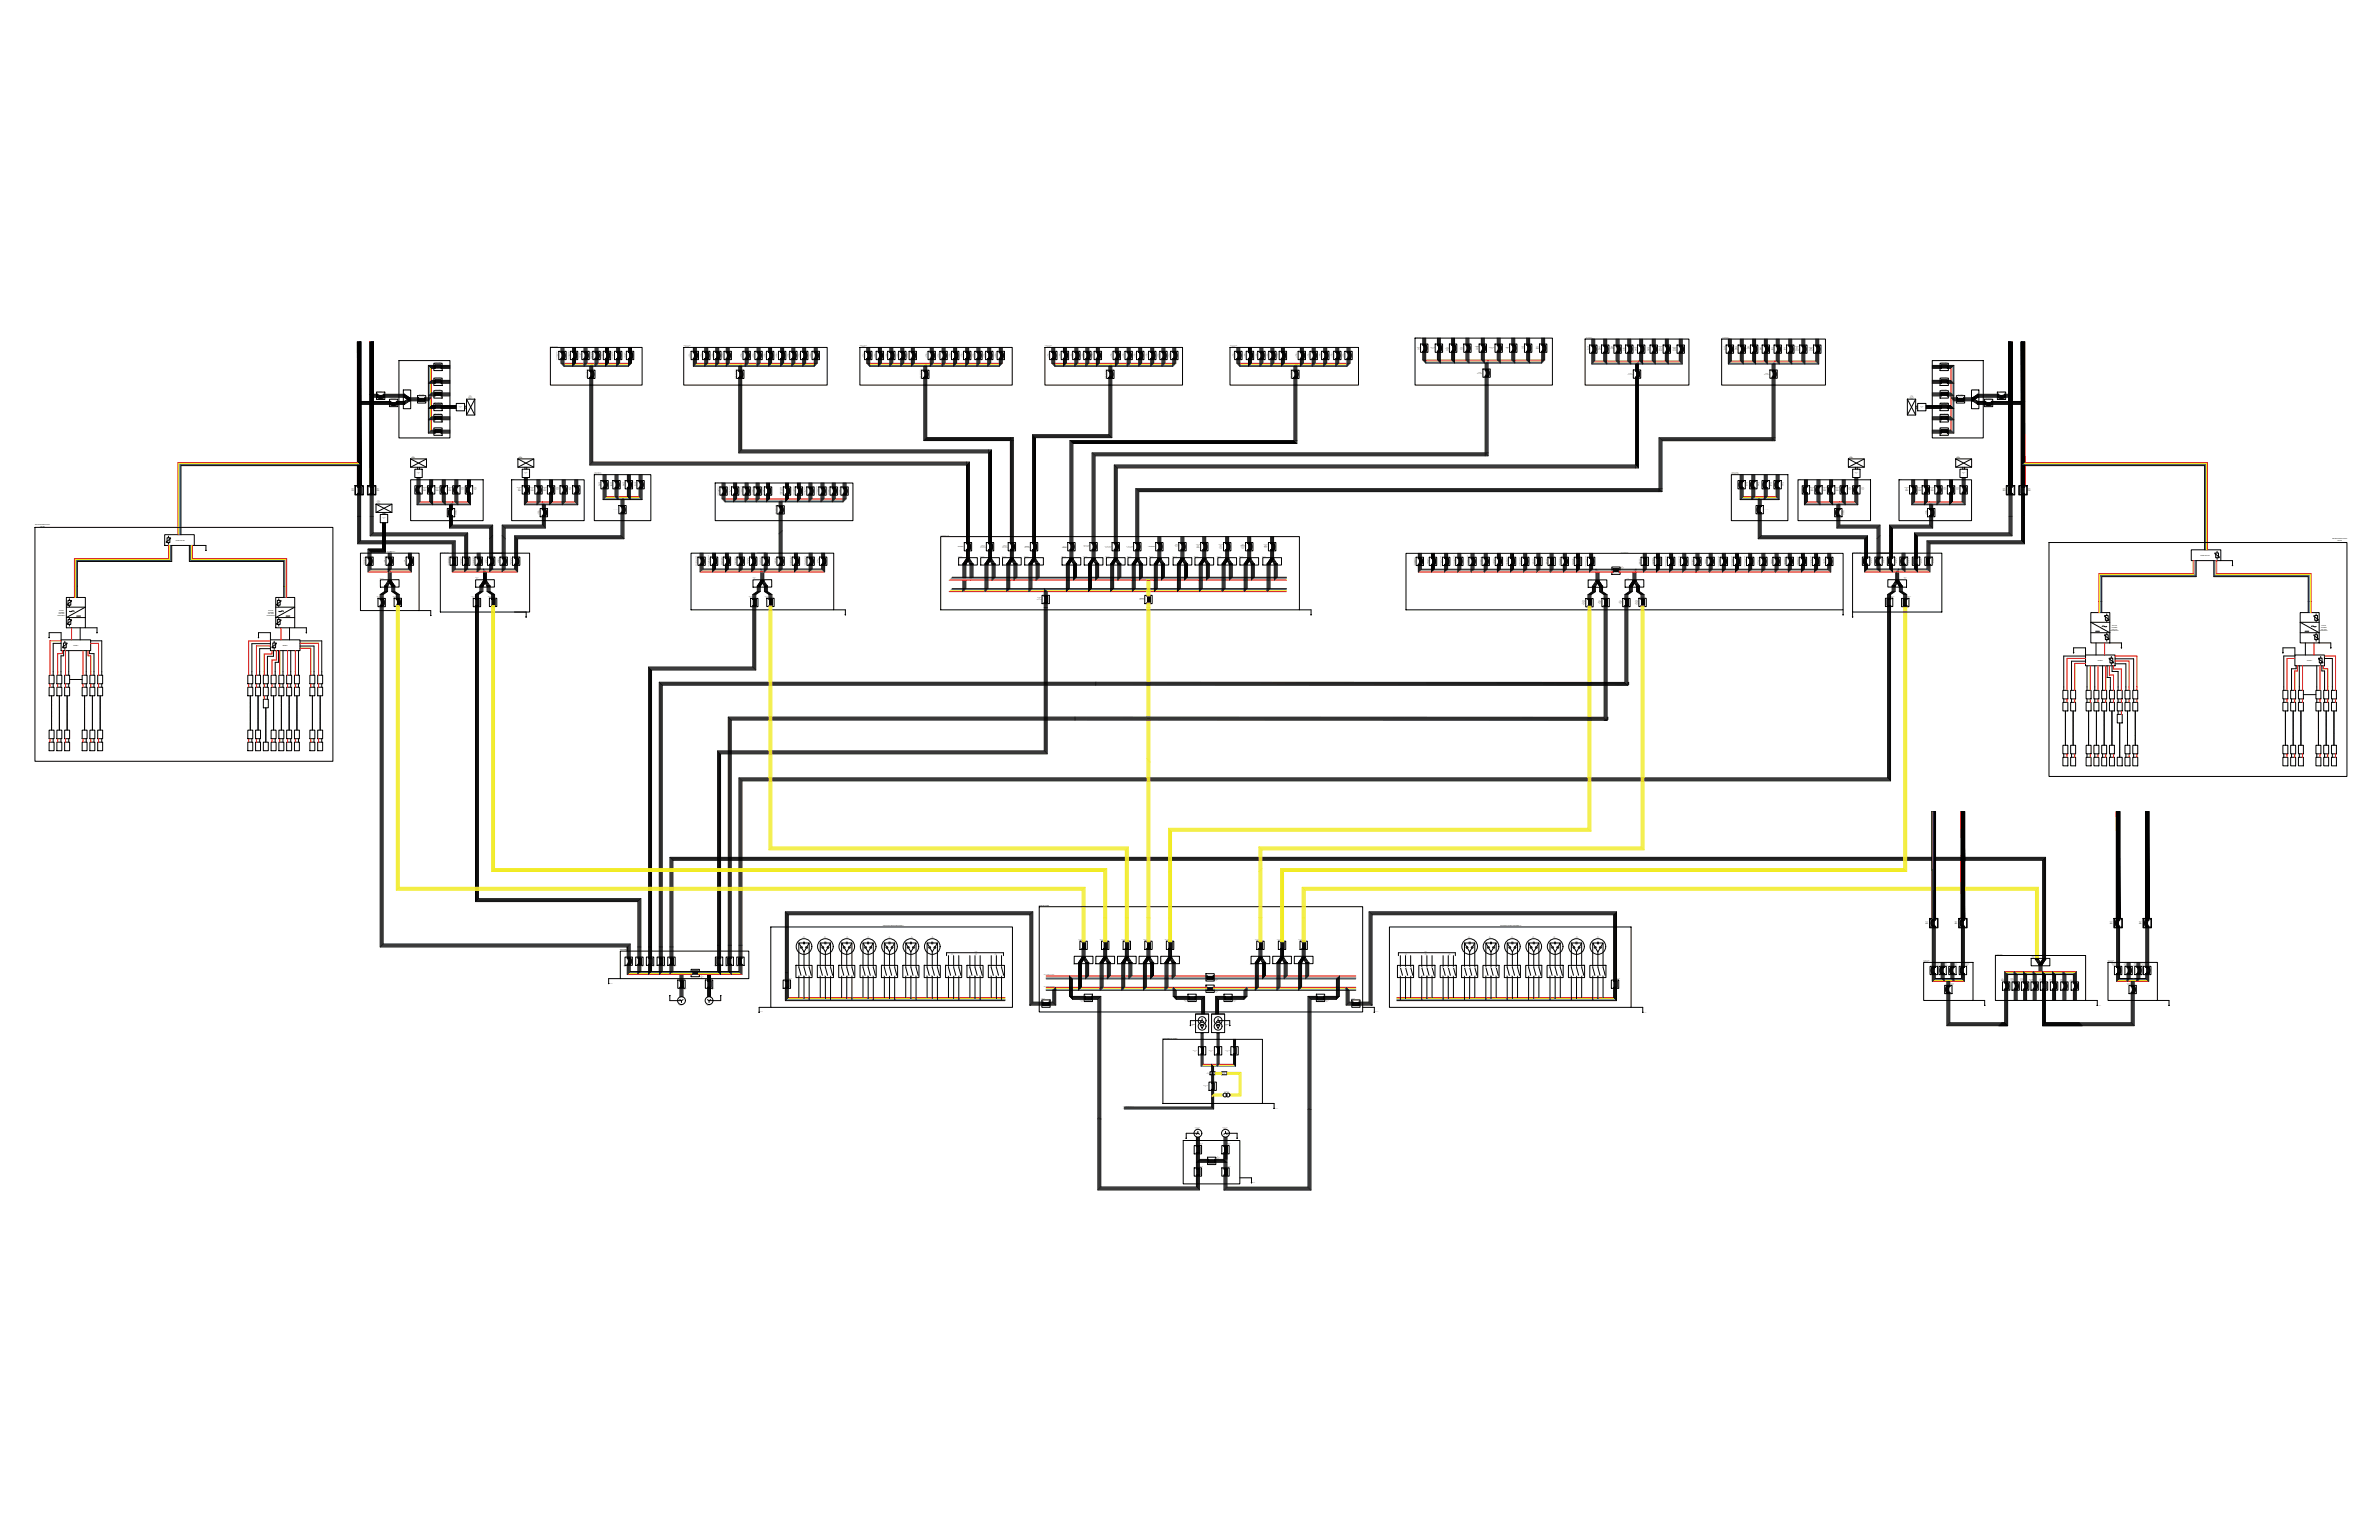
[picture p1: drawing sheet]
<svg xmlns="http://www.w3.org/2000/svg" width="864mm" height="559mm" viewBox="0 0 864 559" stroke-linecap="round" stroke-linejoin="round" font-family="sans-serif">
<defs><g id="words">
<g font-size=".5">
<text x="12.7" y="190.5">SOLAR POWER PLANT</text>
<text x="14.5" y="191.1">150 KW</text>
<text x="63.9" y="196.2">ACDB 150 KW</text>
<text x="846.7" y="195.7">SOLAR POWER PLANT</text>
<text x="848.5" y="196.3">150 KW</text>
<text x="798.9" y="201.7">ACDB 150 KW</text>
<text x="21.5" y="221.8">50 KVA</text>
<text x="97.4" y="221.8">100 KVA</text>
<text x="20.9" y="223.6">INVERTER-1</text>
<text x="21.3" y="223">415 V AC</text>
<text x="21.3" y="222.4">3 PHASE</text>
<text x="96.9" y="223.6">INVERTER-2</text>
<text x="97.3" y="223">415 V AC</text>
<text x="97.3" y="222.4">3 PHASE</text>
<text x="766.6" y="227.9">3 PHASE</text>
<text x="766.6" y="227.3">100 KVA</text>
<text x="842.6" y="227.9">3 PHASE</text>
<text x="842.8" y="227.3">50 KVA</text>
<text x="766.1" y="229">INVERTER-2</text>
<text x="766.6" y="228.5">415 V AC</text>
<text x="842.2" y="229">INVERTER-1</text>
<text x="842.6" y="228.5">415 V AC</text>
<text x="26.6" y="234.3">DCDB-1</text>
<text x="102.6" y="234.3">DCDB-2</text>
<text x="761.5" y="239.9">DCDB-2</text>
<text x="837.5" y="239.9">DCDB-1</text>
<text x="377.2" y="328.7">DUPLEX PANEL</text>
<text x="320.7" y="335.9">800 KVAR CAPACITOR PANEL 1</text>
<text x="544.7" y="336">800 KVAR CAPACITOR PANEL 2</text>
<text x="225.1" y="344.9">DG PANEL</text>
<text x="422" y="376.9">CONSUMER HT PANEL</text>
</g>
<g font-size=".2">
<text x="199.8" y="126">GG AUXILLIARY PANEL</text>
<text x="248.1" y="125.6">EXHAUST FAN PANEL</text>
<text x="248.8" y="125.9">WING-B-UB</text>
<text x="312.2" y="125.6">EXHAUST FAN PANEL</text>
<text x="312.8" y="125.9">WING-B-LB</text>
<text x="379.3" y="125.6">EXHAUST FAN PANEL</text>
<text x="380" y="125.9">WING-A-UB</text>
<text x="446.5" y="125.6">EXHAUST FAN PANEL</text>
<text x="447.2" y="125.9">WING-A-LB</text>
<text x="513.6" y="122.5">FIRE PUMP PANEL</text>
<text x="535.5" y="125.7">SPRINKLER</text>
<text x="552.4" y="126">DIESEL</text>
<text x="557.7" y="125.9">WATER</text>
<text x="575.4" y="122.9">LIGHTING PANEL WING-B</text>
<text x="575.8" y="122.6">MAIN EMERGENCY</text>
<text x="580.3" y="125.9">STAIR</text>
<text x="584.8" y="125.9">UB(E)</text>
<text x="624.9" y="122.9">LIGHTING PANEL WING-A</text>
<text x="625.3" y="122.6">MAIN EMERGENCY</text>
<text x="629.9" y="125.9">STAIR</text>
<text x="634.4" y="125.9">UB(E)</text>
<text x="158.1" y="131.6">3X63A TP MPCB</text>
<text x="202.3" y="130.5" transform="rotate(-90 202.3 130.5)">GG-1 RAW WATER PUMP-1</text>
<text x="202.6" y="129.3" transform="rotate(-90 202.6 129.3)">11 KW</text>
<text x="206.5" y="130.6" transform="rotate(-90 206.5 130.6)">GG-1 RAW WATER PUMP-2</text>
<text x="206.8" y="129.3" transform="rotate(-90 206.8 129.3)">11 KW</text>
<text x="210.7" y="129.8" transform="rotate(-90 210.7 129.8)">GG-1 CT FAN-1</text>
<text x="211" y="129.4" transform="rotate(-90 211 129.4)">5.6 KW</text>
<text x="214.5" y="130.3" transform="rotate(-90 214.5 130.3)">SUPPLY FOR PCC AND</text>
<text x="214.8" y="130.2" transform="rotate(-90 214.8 130.2)">BATTERY CHATGERS</text>
<text x="215.1" y="130.1" transform="rotate(-90 215.1 130.1)">OF GG-1 AND GG-2</text>
<text x="218.5" y="130.5" transform="rotate(-90 218.5 130.5)">GG-2 RAW WATER PUMP-1</text>
<text x="218.7" y="129.3" transform="rotate(-90 218.7 129.3)">11 KW</text>
<text x="222.4" y="130.6" transform="rotate(-90 222.4 130.6)">GG-2 RAW WATER PUMP-2</text>
<text x="222.7" y="129.4" transform="rotate(-90 222.7 129.4)">11 KW</text>
<text x="226.8" y="129.8" transform="rotate(-90 226.8 129.8)">GG-2 CT FAN-1</text>
<text x="227.1" y="129.4" transform="rotate(-90 227.1 129.4)">5.6 KW</text>
<text x="250.3" y="129.4" transform="rotate(-90 250.3 129.4)">FP-Z-12</text>
<text x="250.6" y="129.9" transform="rotate(-90 250.6 129.9)">160A TPN MCCB</text>
<text x="254.6" y="129.4" transform="rotate(-90 254.6 129.4)">FP-Z-13</text>
<text x="254.9" y="129.9" transform="rotate(-90 254.9 129.9)">160A TPN MCCB</text>
<text x="258.6" y="129.4" transform="rotate(-90 258.6 129.4)">FP-Z-14</text>
<text x="258.9" y="129.9" transform="rotate(-90 258.9 129.9)">160A TPN MCCB</text>
<text x="262.1" y="129.4" transform="rotate(-90 262.1 129.4)">FP-Z-15</text>
<text x="262.4" y="129.9" transform="rotate(-90 262.4 129.9)">160A TPN MCCB</text>
<text x="269" y="129.4" transform="rotate(-90 269 129.4)">FP-Z-16</text>
<text x="269.3" y="129.9" transform="rotate(-90 269.3 129.9)">160A TPN MCCB</text>
<text x="273.4" y="129.4" transform="rotate(-90 273.4 129.4)">FP-Z-17</text>
<text x="273.7" y="129.9" transform="rotate(-90 273.7 129.9)">160A TPN MCCB</text>
<text x="277.5" y="129.4" transform="rotate(-90 277.5 129.4)">FP-Z-18</text>
<text x="277.8" y="129.9" transform="rotate(-90 277.8 129.9)">160A TPN MCCB</text>
<text x="281.9" y="129.4" transform="rotate(-90 281.9 129.4)">FP-Z-19</text>
<text x="282.2" y="129.9" transform="rotate(-90 282.2 129.9)">160A TPN MCCB</text>
<text x="286.1" y="129.4" transform="rotate(-90 286.1 129.4)">FP-Z-20</text>
<text x="286.4" y="129.9" transform="rotate(-90 286.4 129.9)">160A TPN MCCB</text>
<text x="290" y="129.4" transform="rotate(-90 290 129.4)">FP-Z-21</text>
<text x="290.3" y="129.9" transform="rotate(-90 290.3 129.9)">160A TPN MCCB</text>
<text x="294.2" y="129.4" transform="rotate(-90 294.2 129.4)">FP-Z-22</text>
<text x="294.5" y="129.9" transform="rotate(-90 294.5 129.9)">160A TPN MCCB</text>
<text x="313.3" y="129.4" transform="rotate(-90 313.3 129.4)">FP-Z-11</text>
<text x="313.6" y="129.9" transform="rotate(-90 313.6 129.9)">160A TPN MCCB</text>
<text x="317.5" y="129.4" transform="rotate(-90 317.5 129.4)">FP-Z-12</text>
<text x="317.8" y="129.9" transform="rotate(-90 317.8 129.9)">160A TPN MCCB</text>
<text x="321.8" y="129.4" transform="rotate(-90 321.8 129.4)">FP-Z-13</text>
<text x="322.1" y="129.9" transform="rotate(-90 322.1 129.9)">160A TPN MCCB</text>
<text x="325.8" y="129.4" transform="rotate(-90 325.8 129.4)">FP-Z-14</text>
<text x="326.1" y="129.9" transform="rotate(-90 326.1 129.9)">160A TPN MCCB</text>
<text x="329.3" y="129.4" transform="rotate(-90 329.3 129.4)">FP-Z-15</text>
<text x="329.6" y="129.9" transform="rotate(-90 329.6 129.9)">160A TPN MCCB</text>
<text x="336.2" y="129.4" transform="rotate(-90 336.2 129.4)">FP-Z-16</text>
<text x="336.5" y="129.9" transform="rotate(-90 336.5 129.9)">160A TPN MCCB</text>
<text x="340.5" y="129.4" transform="rotate(-90 340.5 129.4)">FP-Z-17</text>
<text x="340.8" y="129.9" transform="rotate(-90 340.8 129.9)">160A TPN MCCB</text>
<text x="344.7" y="129.4" transform="rotate(-90 344.7 129.4)">FP-Z-18</text>
<text x="345" y="129.9" transform="rotate(-90 345 129.9)">160A TPN MCCB</text>
<text x="349" y="129.4" transform="rotate(-90 349 129.4)">FP-Z-19</text>
<text x="349.3" y="129.9" transform="rotate(-90 349.3 129.9)">160A TPN MCCB</text>
<text x="353.2" y="129.4" transform="rotate(-90 353.2 129.4)">FP-Z-20</text>
<text x="353.5" y="129.9" transform="rotate(-90 353.5 129.9)">160A TPN MCCB</text>
<text x="357.2" y="129.4" transform="rotate(-90 357.2 129.4)">FP-Z-21</text>
<text x="357.5" y="129.9" transform="rotate(-90 357.5 129.9)">160A TPN MCCB</text>
<text x="361.4" y="129.4" transform="rotate(-90 361.4 129.4)">FP-Z-22</text>
<text x="361.7" y="129.9" transform="rotate(-90 361.7 129.9)">160A TPN MCCB</text>
<text x="380.5" y="129.3" transform="rotate(-90 380.5 129.3)">FP-Z-1</text>
<text x="380.8" y="129.9" transform="rotate(-90 380.8 129.9)">160A TPN MCCB</text>
<text x="384.7" y="129.3" transform="rotate(-90 384.7 129.3)">FP-Z-2</text>
<text x="385" y="129.9" transform="rotate(-90 385 129.9)">160A TPN MCCB</text>
<text x="388.9" y="129.3" transform="rotate(-90 388.9 129.3)">FP-Z-3</text>
<text x="389.2" y="129.9" transform="rotate(-90 389.2 129.9)">160A TPN MCCB</text>
<text x="392.9" y="129.3" transform="rotate(-90 392.9 129.3)">FP-Z-4</text>
<text x="393.2" y="129.9" transform="rotate(-90 393.2 129.9)">160A TPN MCCB</text>
<text x="396.5" y="129.3" transform="rotate(-90 396.5 129.3)">FP-Z-5</text>
<text x="396.8" y="129.9" transform="rotate(-90 396.8 129.9)">160A TPN MCCB</text>
<text x="403.3" y="129.3" transform="rotate(-90 403.3 129.3)">FP-Z-6</text>
<text x="403.6" y="129.9" transform="rotate(-90 403.6 129.9)">160A TPN MCCB</text>
<text x="407.7" y="129.3" transform="rotate(-90 407.7 129.3)">FP-Z-7</text>
<text x="408" y="129.9" transform="rotate(-90 408 129.9)">160A TPN MCCB</text>
<text x="411.9" y="129.3" transform="rotate(-90 411.9 129.3)">FP-Z-8</text>
<text x="412.2" y="129.9" transform="rotate(-90 412.2 129.9)">160A TPN MCCB</text>
<text x="416.2" y="129.3" transform="rotate(-90 416.2 129.3)">FP-Z-9</text>
<text x="416.5" y="129.9" transform="rotate(-90 416.5 129.9)">160A TPN MCCB</text>
<text x="420.4" y="129.4" transform="rotate(-90 420.4 129.4)">FP-Z-10</text>
<text x="420.7" y="129.9" transform="rotate(-90 420.7 129.9)">160A TPN MCCB</text>
<text x="424.4" y="129.4" transform="rotate(-90 424.4 129.4)">FP-Z-11</text>
<text x="424.7" y="129.9" transform="rotate(-90 424.7 129.9)">160A TPN MCCB</text>
<text x="447.6" y="129.3" transform="rotate(-90 447.6 129.3)">FP-Z-1</text>
<text x="447.9" y="129.9" transform="rotate(-90 447.9 129.9)">160A TPN MCCB</text>
<text x="451.9" y="129.3" transform="rotate(-90 451.9 129.3)">FP-Z-2</text>
<text x="452.2" y="129.9" transform="rotate(-90 452.2 129.9)">160A TPN MCCB</text>
<text x="456.1" y="129.3" transform="rotate(-90 456.1 129.3)">FP-Z-3</text>
<text x="456.4" y="129.9" transform="rotate(-90 456.4 129.9)">160A TPN MCCB</text>
<text x="460.1" y="129.3" transform="rotate(-90 460.1 129.3)">FP-Z-4</text>
<text x="460.4" y="129.9" transform="rotate(-90 460.4 129.9)">160A TPN MCCB</text>
<text x="463.6" y="129.3" transform="rotate(-90 463.6 129.3)">FP-Z-5</text>
<text x="463.9" y="129.9" transform="rotate(-90 463.9 129.9)">160A TPN MCCB</text>
<text x="470.5" y="129.3" transform="rotate(-90 470.5 129.3)">FP-Z-6</text>
<text x="470.8" y="129.9" transform="rotate(-90 470.8 129.9)">160A TPN MCCB</text>
<text x="474.9" y="129.3" transform="rotate(-90 474.9 129.3)">FP-Z-7</text>
<text x="475.2" y="129.9" transform="rotate(-90 475.2 129.9)">160A TPN MCCB</text>
<text x="479.1" y="129.3" transform="rotate(-90 479.1 129.3)">FP-Z-8</text>
<text x="479.4" y="129.9" transform="rotate(-90 479.4 129.9)">160A TPN MCCB</text>
<text x="483.4" y="129.3" transform="rotate(-90 483.4 129.3)">FP-Z-9</text>
<text x="483.7" y="129.9" transform="rotate(-90 483.7 129.9)">160A TPN MCCB</text>
<text x="487.6" y="129.4" transform="rotate(-90 487.6 129.4)">FP-Z-10</text>
<text x="487.9" y="129.9" transform="rotate(-90 487.9 129.9)">160A TPN MCCB</text>
<text x="514.4" y="126.3">HYDRANT</text>
<text x="514.6" y="126.9">75 KW</text>
<text x="514.6" y="126.6">PUMP</text>
<text x="519.2" y="126.3">JOCKEY PUMP</text>
<text x="519.6" y="126.6">9.3 KW</text>
<text x="524.7" y="126.6">SPRINKLER</text>
<text x="525" y="126.3">JOCKEY</text>
<text x="525" y="127.2">9.3 KW</text>
<text x="525.1" y="126.9">PUMP</text>
<text x="530" y="126.6">250A TPN</text>
<text x="530.1" y="126.3">SPARE</text>
<text x="530.2" y="126.9">MCCB</text>
<text x="535.8" y="126.6">MCCB</text>
<text x="535.8" y="126.9">75 KW</text>
<text x="535.9" y="126">PUMP</text>
<text x="536" y="126.3">TPN</text>
<text x="540.5" y="126.3">BOOSTER PUMP</text>
<text x="541.2" y="126.6">11 KW</text>
<text x="546.6" y="126.1">BOOSTER</text>
<text x="546.7" y="126.4">PUMP 11</text>
<text x="547" y="126.7">KW</text>
<text x="552.4" y="126.6">100 HP</text>
<text x="552.4" y="126.3">PUMP</text>
<text x="557.5" y="126.5">TPN MCCB</text>
<text x="557.6" y="126.2">CURPAIN</text>
<text x="557.8" y="126.8">55 KW</text>
<text x="576.2" y="126.9">MCCB</text>
<text x="576.2" y="126.1">EACS</text>
<text x="576.3" y="126.7">TPN</text>
<text x="576.4" y="126.4">80A</text>
<text x="580" y="127.1">MCB+FUSE</text>
<text x="580.3" y="126.5">3X50A</text>
<text x="580.3" y="126.2">CASE</text>
<text x="580.4" y="126.8">TPN</text>
<text x="584.5" y="126.7">MCB+FUSE</text>
<text x="584.8" y="126.2">3X50A</text>
<text x="584.9" y="126.4">TPN</text>
<text x="589.1" y="126.5">LIFT-12</text>
<text x="589.2" y="127.4">MCCB</text>
<text x="589.3" y="127.1">TPN</text>
<text x="589.4" y="126.8">80A</text>
<text x="589.4" y="126.2">VIP</text>
<text x="593.3" y="126.2">SERVICE</text>
<text x="593.5" y="126.5">LIFT-7</text>
<text x="593.5" y="127.4">MCCB</text>
<text x="593.6" y="127.1">TPN</text>
<text x="593.6" y="126.8">80A</text>
<text x="597.9" y="126.3">GLASS</text>
<text x="598" y="126.6">LIFT-9</text>
<text x="598" y="127.4">MCCB</text>
<text x="598.1" y="127.1">TPN</text>
<text x="598.1" y="126.9">80A</text>
<text x="602" y="126.1">EMERGENCY</text>
<text x="602.1" y="127.3">MCB+FUSE</text>
<text x="602.2" y="127">3X40A TPN</text>
<text x="602.3" y="126.7">SUPPLY</text>
<text x="602.4" y="126.4">LIGHT</text>
<text x="607.1" y="126.2">EMERGENCY</text>
<text x="607.2" y="127.4">MCB+FUSE</text>
<text x="607.3" y="127.1">3X40A TPN</text>
<text x="607.4" y="126.8">SUPPLY</text>
<text x="607.5" y="126.5">LIGHT</text>
<text x="625.8" y="126.9">MCCB</text>
<text x="625.8" y="126.1">EACS</text>
<text x="625.9" y="126.7">TPN</text>
<text x="625.9" y="126.4">80A</text>
<text x="629.6" y="127.1">MCB+FUSE</text>
<text x="629.9" y="126.5">3X50A</text>
<text x="629.9" y="126.2">CASE</text>
<text x="630" y="126.8">TPN</text>
<text x="634.1" y="126.7">MCB+FUSE</text>
<text x="634.4" y="126.2">3X50A</text>
<text x="634.5" y="126.4">TPN</text>
<text x="638.8" y="127.1">MCCB</text>
<text x="638.8" y="126.2">LIFT-1</text>
<text x="638.9" y="126.8">TPN</text>
<text x="638.9" y="126.5">80A</text>
<text x="643" y="127.1">MCCB</text>
<text x="643.1" y="126.2">LIFT-3</text>
<text x="643.2" y="126.8">TPN</text>
<text x="643.2" y="126.5">80A</text>
<text x="647.6" y="126.3">LIFT-6</text>
<text x="647.6" y="127.1">MCCB</text>
<text x="647.7" y="126.9">TPN</text>
<text x="647.7" y="126.6">80A</text>
<text x="651.6" y="126.1">EMERGENCY</text>
<text x="651.7" y="127.3">MCB+FUSE</text>
<text x="651.7" y="127">3X40A TPN</text>
<text x="651.9" y="126.7">SUPPLY</text>
<text x="652" y="126.4">LIGHT</text>
<text x="656.7" y="126.2">EMERGENCY</text>
<text x="656.8" y="127.4">MCB+FUSE</text>
<text x="656.8" y="127.1">3X40A TPN</text>
<text x="657" y="126.8">SUPPLY</text>
<text x="657.1" y="126.5">LIGHT</text>
<text x="704.8" y="131.6">3X63A TP MPCB</text>
<text x="158.1" y="137">3X63A TP MPCB</text>
<text x="213" y="137.4" transform="rotate(-90 213 137.4)">INCOMER 250A TPN MCCB</text>
<text x="267.1" y="137.4" transform="rotate(-90 267.1 137.4)">INCOMER 1000A TPN MCCB</text>
<text x="334.3" y="137.4" transform="rotate(-90 334.3 137.4)">INCOMER 1250A TPN MCCB</text>
<text x="401.5" y="137.4" transform="rotate(-90 401.5 137.4)">INCOMER 1250A TPN MCCB</text>
<text x="468.6" y="137.4" transform="rotate(-90 468.6 137.4)">INCOMER 1250A TPN MCCB</text>
<text x="536.2" y="135.7">630A TPN MCCB</text>
<text x="536.6" y="135.4">INCOMER</text>
<text x="590.8" y="136">320A TPN MCCB</text>
<text x="591.2" y="135.7">INCOMER</text>
<text x="640.4" y="136">320A TPN MCCB</text>
<text x="640.8" y="135.7">INCOMER</text>
<text x="704.8" y="137">3X63A TP MPCB</text>
<text x="136.6" y="142.1">400A TPN MCCB</text>
<text x="147" y="141.4">400A TPN MCCB</text>
<text x="152.1" y="143.4">400A TPN MCCB</text>
<text x="158.1" y="141.6">3X63A TP MPCB</text>
<text x="170.4" y="143.8">X-RAY</text>
<text x="693.6" y="143.8">X-RAY</text>
<text x="704.8" y="141.6">3X63A TP MPCB</text>
<text x="710.7" y="143.4">400A TPN MCCB</text>
<text x="715.9" y="141.4">400A TPN MCCB</text>
<text x="726.2" y="142.1">400A TPN MCCB</text>
<text x="142" y="144.7">400A TPN MCCB</text>
<text x="157.7" y="146.2">4X50A TPN MCB+FUSE</text>
<text x="166.6" y="147.7">LIGHTING</text>
<text x="167" y="148">DB</text>
<text x="168.7" y="148.4">220V</text>
<text x="168.9" y="148.7">AC</text>
<text x="170" y="144.4">RECEPTION</text>
<text x="170.1" y="144.1">SCANNER</text>
<text x="170.3" y="144.7">WING-A</text>
<text x="693.3" y="144.4">RECEPTION</text>
<text x="693.4" y="144.1">SCANNER</text>
<text x="693.6" y="144.7">WING-B</text>
<text x="695.5" y="148.4">220V</text>
<text x="695.6" y="148.7">AC</text>
<text x="697" y="147.7">LIGHTING</text>
<text x="697.4" y="148">DB</text>
<text x="704.4" y="146.2">4X50A TPN MCB+FUSE</text>
<text x="720.9" y="144.7">400A TPN MCCB</text>
<text x="157.7" y="150.3">4X50A TPN MCB+FUSE</text>
<text x="157.8" y="155.1">50A TPN MCB+FUSE</text>
<text x="704.4" y="150.3">4X50A TPN MCB+FUSE</text>
<text x="704.5" y="155.1">50A TPN MCB+FUSE</text>
<text x="149.3" y="166.3">WING-A-LB</text>
<text x="149.4" y="166">SCANNER</text>
<text x="149.6" y="165.7">X-RAY</text>
<text x="188.3" y="166.3">WING-A-UB</text>
<text x="188.3" y="166">SCANNER</text>
<text x="188.5" y="165.7">X-RAY</text>
<text x="671.2" y="166.3">WING-B-UB</text>
<text x="671.3" y="166">SCANNER</text>
<text x="671.5" y="165.7">X-RAY</text>
<text x="710.2" y="166.3">WING-B-LB</text>
<text x="710.3" y="166">SCANNER</text>
<text x="710.5" y="165.7">X-RAY</text>
<text x="149.1" y="174">LPP-LB-A</text>
<text x="151.3" y="171.7">LIGHTING</text>
<text x="151.8" y="172">DB</text>
<text x="152.6" y="169.8">220V</text>
<text x="152.7" y="170.1">AC</text>
<text x="185.7" y="174">LPP-UB-A</text>
<text x="190.3" y="171.7">LIGHTING</text>
<text x="190.7" y="172">DB</text>
<text x="191.5" y="169.8">220V</text>
<text x="191.6" y="170.1">AC</text>
<text x="215.7" y="172.1">POWER PANEL WING-A</text>
<text x="215.9" y="171.8">NORMAL ELEVATOR</text>
<text x="628.5" y="172">POWER PANEL WING-B</text>
<text x="628.6" y="171.7">NORMAL ELEVATOR</text>
<text x="652.7" y="174">LPP-UB-B</text>
<text x="673.3" y="171.7">LIGHTING</text>
<text x="673.7" y="172">DB</text>
<text x="674.5" y="169.8">220V</text>
<text x="674.6" y="170.1">AC</text>
<text x="689.3" y="174">LPP-LB-B</text>
<text x="712.2" y="171.7">LIGHTING</text>
<text x="712.6" y="172">DB</text>
<text x="713.3" y="169.8">220V</text>
<text x="713.5" y="170.1">AC</text>
<text x="127.6" y="178.3">TPN ACB</text>
<text x="127.6" y="177.4">RISER-2</text>
<text x="127.6" y="177.7">WING-A</text>
<text x="127.7" y="178">1600A</text>
<text x="136.7" y="178.3">TPN ACB</text>
<text x="136.8" y="177.4">RISER-1</text>
<text x="136.8" y="177.7">WING-A</text>
<text x="136.8" y="178">1600A</text>
<text x="153.3" y="177.1">DISTRIBUTION</text>
<text x="153.7" y="177.7">SUPPLY</text>
<text x="153.7" y="178">40A TPN</text>
<text x="153.8" y="178.3">MCCB</text>
<text x="153.9" y="177.4">BOX</text>
<text x="157.9" y="177.1">DISTRIBUTION</text>
<text x="158.3" y="178">40A TPN</text>
<text x="158.3" y="177.7">SUPPLY</text>
<text x="158.4" y="178.3">MCCB</text>
<text x="158.5" y="177.4">BOX</text>
<text x="162.5" y="177.1">DISTRIBUTION</text>
<text x="162.8" y="177.7">SUPPLY</text>
<text x="162.8" y="178">40A TPN</text>
<text x="163" y="178.3">MCCB</text>
<text x="163.1" y="177.4">BOX</text>
<text x="167.4" y="177.4">40A TPN</text>
<text x="167.5" y="177.1">SPARE</text>
<text x="167.5" y="177.7">MCCB</text>
<text x="172.1" y="177.4">40A TPN</text>
<text x="172.2" y="177.1">SPARE</text>
<text x="172.2" y="177.7">MCCB</text>
<text x="187.7" y="177.1">DISTRIBUTION</text>
<text x="188.1" y="177.7">SUPPLY</text>
<text x="188.1" y="178">40A TPN</text>
<text x="188.2" y="178.3">MCCB</text>
<text x="188.3" y="177.4">BOX</text>
<text x="192.4" y="177.1">DISTRIBUTION</text>
<text x="192.7" y="177.7">SUPPLY</text>
<text x="192.7" y="178">40A TPN</text>
<text x="192.9" y="178.3">MCCB</text>
<text x="193" y="177.4">BOX</text>
<text x="196.9" y="177.1">DISTRIBUTION</text>
<text x="197.3" y="177.7">SUPPLY</text>
<text x="197.3" y="178">40A TPN</text>
<text x="197.4" y="178.3">MCCB</text>
<text x="197.5" y="177.4">BOX</text>
<text x="201.9" y="177.4">40A TPN</text>
<text x="202" y="177.1">SPARE</text>
<text x="202" y="177.7">MCCB</text>
<text x="206.5" y="177.4">40A TPN</text>
<text x="206.5" y="177.1">SPARE</text>
<text x="206.6" y="177.7">MCCB</text>
<text x="217.3" y="175.3">GLASS</text>
<text x="217.3" y="175.6">LIFT-2</text>
<text x="217.3" y="176.4">MCCB</text>
<text x="217.4" y="176.1">TPN</text>
<text x="217.4" y="175.9">63A</text>
<text x="221.5" y="175.3">GLASS</text>
<text x="221.6" y="175.6">LIFT-4</text>
<text x="221.6" y="176.5">MCCB</text>
<text x="221.7" y="176.2">TPN</text>
<text x="221.7" y="175.9">63A</text>
<text x="226" y="175.3">GLASS</text>
<text x="226.1" y="175.6">LIFT-5</text>
<text x="226.1" y="176.5">MCCB</text>
<text x="226.2" y="176.2">TPN</text>
<text x="226.2" y="175.9">63A</text>
<text x="230.2" y="175.4">SPARE</text>
<text x="230.3" y="176.3">MCCB</text>
<text x="230.4" y="176">TPN</text>
<text x="230.4" y="175.7">63A</text>
<text x="259.6" y="175.1">DG AUXILLIARY PANEL</text>
<text x="260.8" y="179.9" transform="rotate(-90 260.8 179.9)">DG-1 COOLING TOWER FAN-1</text>
<text x="261.1" y="178.5" transform="rotate(-90 261.1 178.5)">5.6KW</text>
<text x="265" y="179.9" transform="rotate(-90 265 179.9)">DG-2 COOLING TOWER FAN-2</text>
<text x="265.3" y="178.6" transform="rotate(-90 265.3 178.6)">5.6 KW</text>
<text x="269.1" y="179.8" transform="rotate(-90 269.1 179.8)">DG-1 HSD TRANSFER PUMP</text>
<text x="269.4" y="178.6" transform="rotate(-90 269.4 178.6)">0.75 KW</text>
<text x="273.1" y="179.7" transform="rotate(-90 273.1 179.7)">DG-1 RAW WATER PUMP-1</text>
<text x="273.4" y="178.5" transform="rotate(-90 273.4 178.5)">22 KW</text>
<text x="276.9" y="179.8" transform="rotate(-90 276.9 179.8)">DG-1 RAW WATER PUMP-2</text>
<text x="277.2" y="178.5" transform="rotate(-90 277.2 178.5)">22 KW</text>
<text x="283.4" y="179.6" transform="rotate(-90 283.4 179.6)">SUPPLY FOR PCC AND</text>
<text x="283.7" y="179.5" transform="rotate(-90 283.7 179.5)">BATTERY CHARGERS</text>
<text x="284" y="179.3" transform="rotate(-90 284 179.3)">OF DG-1 AND DG-2</text>
<text x="288.1" y="179.9" transform="rotate(-90 288.1 179.9)">DG-2 COOLING TOWER FAN-1</text>
<text x="288.4" y="178.6" transform="rotate(-90 288.4 178.6)">5.6 KW</text>
<text x="292.3" y="179.9" transform="rotate(-90 292.3 179.9)">DG-2 COOLING TOWER FAN-2</text>
<text x="292.6" y="178.6" transform="rotate(-90 292.6 178.6)">5.6 KW</text>
<text x="296.7" y="179.8" transform="rotate(-90 296.7 179.8)">DG-2 HSD TRANSFER PUMP</text>
<text x="297" y="178.6" transform="rotate(-90 297 178.6)">0.75 KW</text>
<text x="300.8" y="179.7" transform="rotate(-90 300.8 179.7)">DG-2 RAW WATER PUMP-1</text>
<text x="301" y="178.5" transform="rotate(-90 301 178.5)">22 KW</text>
<text x="304.7" y="179.8" transform="rotate(-90 304.7 179.8)">DG-2 RAW WATER PUMP-2</text>
<text x="305" y="178.5" transform="rotate(-90 305 178.5)">22 KW</text>
<text x="633.7" y="175.4">SPARE</text>
<text x="633.7" y="176.3">MCCB</text>
<text x="633.9" y="176">TPN</text>
<text x="633.9" y="175.7">63A</text>
<text x="637.9" y="175.3">GLASS</text>
<text x="638" y="175.6">LIFT-8</text>
<text x="638" y="176.5">MCCB</text>
<text x="638.1" y="176.2">TPN</text>
<text x="638.1" y="175.9">63A</text>
<text x="642.4" y="175.6">LIFT-10</text>
<text x="642.4" y="175.3">GLASS</text>
<text x="642.5" y="176.5">MCCB</text>
<text x="642.6" y="176.2">TPN</text>
<text x="642.6" y="175.9">63A</text>
<text x="646.7" y="175.3">GLASS</text>
<text x="646.7" y="175.6">LIFT-11</text>
<text x="646.7" y="176.4">MCCB</text>
<text x="646.8" y="176.1">TPN</text>
<text x="646.9" y="175.9">63A</text>
<text x="656.9" y="177.1">DISTRIBUTION</text>
<text x="657.3" y="177.7">SUPPLY</text>
<text x="657.3" y="178">40A TPN</text>
<text x="657.4" y="178.3">MCCB</text>
<text x="657.5" y="177.4">BOX</text>
<text x="661.5" y="177.1">DISTRIBUTION</text>
<text x="661.9" y="177.7">SUPPLY</text>
<text x="661.9" y="178">40A TPN</text>
<text x="662" y="178.3">MCCB</text>
<text x="662.1" y="177.4">BOX</text>
<text x="666.1" y="177.1">DISTRIBUTION</text>
<text x="666.5" y="178">40A TPN</text>
<text x="666.5" y="177.7">SUPPLY</text>
<text x="666.6" y="178.3">MCCB</text>
<text x="666.7" y="177.4">BOX</text>
<text x="671" y="177.4">40A TPN</text>
<text x="671.1" y="177.1">SPARE</text>
<text x="671.2" y="177.7">MCCB</text>
<text x="675.7" y="177.4">40A TPN</text>
<text x="675.8" y="177.1">SPARE</text>
<text x="675.8" y="177.7">MCCB</text>
<text x="691.3" y="177.1">DISTRIBUTION</text>
<text x="691.7" y="177.7">SUPPLY</text>
<text x="691.7" y="178">40A TPN</text>
<text x="691.8" y="178.3">MCCB</text>
<text x="691.9" y="177.4">BOX</text>
<text x="696" y="177.1">DISTRIBUTION</text>
<text x="696.4" y="177.7">SUPPLY</text>
<text x="696.4" y="178">40A TPN</text>
<text x="696.5" y="178.3">MCCB</text>
<text x="696.6" y="177.4">BOX</text>
<text x="700.6" y="177.1">DISTRIBUTION</text>
<text x="700.9" y="177.7">SUPPLY</text>
<text x="700.9" y="178">40A TPN</text>
<text x="701.1" y="178.3">MCCB</text>
<text x="701.2" y="177.4">BOX</text>
<text x="705.5" y="177.4">40A TPN</text>
<text x="705.6" y="177.1">SPARE</text>
<text x="705.6" y="177.7">MCCB</text>
<text x="710.1" y="177.4">40A TPN</text>
<text x="710.2" y="177.1">SPARE</text>
<text x="710.2" y="177.7">MCCB</text>
<text x="727" y="178.3">TPN ACB</text>
<text x="727.1" y="177.4">RISER-1</text>
<text x="727.1" y="177.7">WING-B</text>
<text x="727.2" y="178">1600A</text>
<text x="736.1" y="178.3">TPN ACB</text>
<text x="736.2" y="177.4">RISER-2</text>
<text x="736.2" y="177.7">WING-B</text>
<text x="736.3" y="178">1600A</text>
<text x="136.7" y="182.8">CAFETERIA</text>
<text x="136.8" y="182.2">SCANNER</text>
<text x="137.1" y="181.9">X-RAY</text>
<text x="137.1" y="182.5">NEAR</text>
<text x="138.8" y="188.1">LIGHTING</text>
<text x="139.2" y="188.4">DB</text>
<text x="140.1" y="186.2">220V</text>
<text x="140.2" y="186.5">AC</text>
<text x="165.5" y="186.6" transform="rotate(-90 165.5 186.6)">LPP-LB-A</text>
<text x="165.8" y="186.9" transform="rotate(-90 165.8 186.9)">80A TPN MCCB</text>
<text x="195.5" y="186.6" transform="rotate(-90 195.5 186.6)">LPP-UB-A</text>
<text x="195.8" y="186.9" transform="rotate(-90 195.8 186.9)">80A TPN MCCB</text>
<text x="281.8" y="186.6" transform="rotate(-90 281.8 186.6)">INCOMER 400A TPN MCCB</text>
<text x="669.1" y="186.6" transform="rotate(-90 669.1 186.6)">LPP-UB-A</text>
<text x="669.4" y="186.9" transform="rotate(-90 669.4 186.9)">80A TPN MCCB</text>
<text x="699.2" y="186.6" transform="rotate(-90 699.2 186.6)">LPP-LB-B</text>
<text x="699.5" y="186.9" transform="rotate(-90 699.5 186.9)">80A TPN MCCB</text>
<text x="60.9" y="196.8">SPD</text>
<text x="341.5" y="194.5">FIRE EMERGENCY PANEL</text>
<text x="426.7" y="197.8">SPARE</text>
<text x="434.2" y="197.8">SUMP PUMP</text>
<text x="442.4" y="197.9">SUMP PUMP</text>
<text x="450.3" y="198">CONTROLLING</text>
<text x="450.7" y="197.7">PANEL</text>
<text x="458.8" y="197.7">VAM PUMP</text>
<text x="140.4" y="200.2">MISCELLANEOUS POWER</text>
<text x="141.5" y="200.5">PANEL</text>
<text x="159.8" y="200.5">MAIN NLPP WING-A PANEL</text>
<text x="275" y="200.6">MAIN PAC POWER PANEL</text>
<text x="347.7" y="198.6">250A TPN MCCB</text>
<text x="347.8" y="198.3">GG AUX PANEL</text>
<text x="347.9" y="202.2">250A 4P ATS</text>
<text x="355.7" y="202.2">1000A 4P ATS</text>
<text x="355.8" y="198.8">1000A TPN MCCB</text>
<text x="356" y="198.5">BSML-VENTILL</text>
<text x="356.2" y="198.2">WING-B-UB</text>
<text x="363.6" y="202.1">1250A 4P ATS</text>
<text x="363.8" y="198.8">1250A TPN MCCB</text>
<text x="364" y="198.5">BSML VENTILL</text>
<text x="364.2" y="198.2">WING-B-LB</text>
<text x="371.7" y="202.2">1000A 4P ATS</text>
<text x="371.9" y="198.9">1000A TPN MCCB</text>
<text x="372" y="198.6">BSML-VENTILL</text>
<text x="372.3" y="198.3">WING-A-UB</text>
<text x="385.3" y="202.2">1250A 4P ATS</text>
<text x="385.6" y="198.7">BSML-VENTILL</text>
<text x="385.7" y="199">1250A MCCB</text>
<text x="385.9" y="198.4">WING-A-LB</text>
<text x="393.2" y="202.2">630A 4P ATS</text>
<text x="393.3" y="198.3">FIRE PUMP PANEL</text>
<text x="393.5" y="198.6">630A TPN MCCB</text>
<text x="401" y="198.4">LIFT SUPPLY WING-B</text>
<text x="401.3" y="202.2">400A 4P ATS</text>
<text x="401.3" y="198.7">400A TPN MCCB</text>
<text x="408.9" y="198.4">LIFT SUPPLY WING-A</text>
<text x="409.1" y="202.2">400A 4P ATS</text>
<text x="409.2" y="198.7">400A TPN MCCB</text>
<text x="416.8" y="198.3">PUMP ROOM SUPPLY</text>
<text x="417.1" y="202.2">250A 4P ATS</text>
<text x="417.2" y="198.6">250A TPN MCCB</text>
<text x="425.6" y="202.2">1000A 4P ATS</text>
<text x="426.5" y="198.1">1000A TPN</text>
<text x="426.7" y="198.4">MCCB</text>
<text x="433.5" y="202.2">200A 4P ATS</text>
<text x="434.4" y="198.7">200A TPN</text>
<text x="434.5" y="198.4">WING-A</text>
<text x="434.5" y="198.1">PANEL</text>
<text x="434.6" y="199">MCCB</text>
<text x="441.8" y="202.1">200A 4P ATS</text>
<text x="442.6" y="198.7">200A TPN</text>
<text x="442.7" y="198.4">WING-B</text>
<text x="442.8" y="198.2">PANEL</text>
<text x="442.8" y="199">MCCB</text>
<text x="449.8" y="202.2">200A 4P ATS</text>
<text x="450.5" y="198.6">40 KVA UPS</text>
<text x="450.6" y="198.9">200A TPN</text>
<text x="450.7" y="198.3">SUPPLY</text>
<text x="450.8" y="199.2">MCCB</text>
<text x="458.2" y="202.2">63A 4P ATS</text>
<text x="458.9" y="198.6">200A TPN</text>
<text x="459" y="198.3">SUPPLY</text>
<text x="459" y="198">PANEL</text>
<text x="459.1" y="198.9">MCCB</text>
<text x="588.5" y="200.6">HVAC POWER PANEL</text>
<text x="672.5" y="200.5">MAIN NLPP WING-B PANEL</text>
<text x="804.6" y="202.3">SPD</text>
<text x="132.3" y="205.1" transform="rotate(-90 132.3 205.1)">KITCHEN POWER PANEL</text>
<text x="132.6" y="204.6" transform="rotate(-90 132.6 204.6)">250A TPN MCCB</text>
<text x="139.7" y="204.1" transform="rotate(-90 139.7 204.1)">SPARE</text>
<text x="140" y="205.4" transform="rotate(-90 140 205.4)">1X180A AND 2X63A TPN MCB</text>
<text x="147" y="204.1" transform="rotate(-90 147 204.1)">SPARE</text>
<text x="147.3" y="204.9" transform="rotate(-90 147.3 204.9)">2X63A MCB AND FUSE</text>
<text x="162.9" y="205.2" transform="rotate(-90 162.9 205.2)">4 STRIP CU RISING MAIN-2</text>
<text x="163.2" y="204.6" transform="rotate(-90 163.2 204.6)">1600A TPN ACB</text>
<text x="167.4" y="205.2" transform="rotate(-90 167.4 205.2)">4 STRIP CU RISING MAIN-1</text>
<text x="167.6" y="204.5" transform="rotate(-90 167.6 204.5)">1600A TPN ACB</text>
<text x="171.9" y="205.4" transform="rotate(-90 171.9 205.4)">TERRACE FLOOR FAN PANEL</text>
<text x="172.2" y="204.6" transform="rotate(-90 172.2 204.6)">160A TPN MCCB</text>
<text x="172.6" y="209.9">2000A 4P</text>
<text x="176.4" y="204.2" transform="rotate(-90 176.4 204.2)">LPP-LB-A</text>
<text x="176.7" y="204.6" transform="rotate(-90 176.7 204.6)">100A TPN MCCB</text>
<text x="181" y="204.2" transform="rotate(-90 181 204.2)">LPP-UB-A</text>
<text x="181.2" y="204.6" transform="rotate(-90 181.2 204.6)">100A TPN MCCB</text>
<text x="185.5" y="205.1" transform="rotate(-90 185.5 205.1)">NORMAL ELEVATOR PPA</text>
<text x="185.8" y="204.6" transform="rotate(-90 185.8 204.6)">160A TPN MCCB</text>
<text x="252.9" y="205.4" transform="rotate(-90 252.9 205.4)">ONGC VIDESH PAC INFOCOM</text>
<text x="253.2" y="204.6" transform="rotate(-90 253.2 204.6)">250A TPN MCCB</text>
<text x="257.3" y="205.7" transform="rotate(-90 257.3 205.7)">ONGC ICE MIRROR DATA CENTER</text>
<text x="257.6" y="204.6" transform="rotate(-90 257.6 204.6)">320A TPN MCCB</text>
<text x="262" y="205.1" transform="rotate(-90 262 205.1)">ONGC ICE DATA CENTER</text>
<text x="262.3" y="204.6" transform="rotate(-90 262.3 204.6)">320A TPN MCCB</text>
<text x="267" y="205.1" transform="rotate(-90 267 205.1)">INDIGO BATHAK CENTER</text>
<text x="267.3" y="204.6" transform="rotate(-90 267.3 204.6)">200A TPN MCCB</text>
<text x="271.5" y="204.8" transform="rotate(-90 271.5 204.8)">DATA CENTER OVL</text>
<text x="271.8" y="204.6" transform="rotate(-90 271.8 204.6)">160A TPN MCCB</text>
<text x="273.3" y="209.9" transform="rotate(-1 273.3 209.9)">1000A 4P</text>
<text x="276.1" y="205.1" transform="rotate(-90 276.1 205.1)">ONGC INFOCOM CENTER</text>
<text x="276.4" y="204.6" transform="rotate(-90 276.4 204.6)">250A TPN MCCB</text>
<text x="281.5" y="204.5" transform="rotate(-90 281.5 204.5)">DG AUX PANEL</text>
<text x="281.8" y="204.6" transform="rotate(-90 281.8 204.6)">400A TPN MCCB</text>
<text x="287" y="205.5" transform="rotate(-90 287 205.5)">ONGC VIDESH (PAC G&amp;G) OVL</text>
<text x="287.3" y="204.6" transform="rotate(-90 287.3 204.6)">200A TPN MCCB</text>
<text x="292.4" y="205.3" transform="rotate(-90 292.4 205.3)">SATCOM HUB DATA CENTER</text>
<text x="292.7" y="204.5" transform="rotate(-90 292.7 204.5)">160A TPN MCCB</text>
<text x="296.9" y="204.2" transform="rotate(-90 296.9 204.2)">OVL G&amp;G</text>
<text x="297.2" y="204.5" transform="rotate(-90 297.2 204.5)">160A TPN MCCB</text>
<text x="513.6" y="205.3" transform="rotate(-90 513.6 205.3)">CONDENSER PUMP CH-1</text>
<text x="513.9" y="204.2" transform="rotate(-90 513.9 204.2)">45 KW</text>
<text x="518.4" y="204.8" transform="rotate(-90 518.4 204.8)">PRIMARY PUMP-3</text>
<text x="518.7" y="204.2" transform="rotate(-90 518.7 204.2)">37.3 KW</text>
<text x="523.2" y="205.6" transform="rotate(-90 523.2 205.6)">SECONDARY CHWP-1 TPWER-B</text>
<text x="523.5" y="204.4" transform="rotate(-90 523.5 204.4)">100A MCCB</text>
<text x="528" y="205.5" transform="rotate(-90 528 205.5)">SECONDARY CHWP-2 TPWER-B</text>
<text x="528.3" y="204.3" transform="rotate(-90 528.3 204.3)">100A MCCB</text>
<text x="532.8" y="205.4" transform="rotate(-90 532.8 205.4)">SECONDARY CHWP-3 TPWER-B</text>
<text x="533.1" y="204.2" transform="rotate(-90 533.1 204.2)">100A MCCB</text>
<text x="537.5" y="205.2" transform="rotate(-90 537.5 205.2)">CONDENSER PUMP CH-2</text>
<text x="537.8" y="204.1" transform="rotate(-90 537.8 204.1)">45 KW</text>
<text x="542.3" y="204.8" transform="rotate(-90 542.3 204.8)">PRIMARY PUMP-4</text>
<text x="542.6" y="204.3" transform="rotate(-90 542.6 204.3)">37.3 KW</text>
<text x="547.1" y="205.4" transform="rotate(-90 547.1 205.4)">COOLING TOWER FAN CH-2</text>
<text x="547.4" y="204.8" transform="rotate(-90 547.4 204.8)">25KW, 80A MCCB</text>
<text x="551.9" y="205.5" transform="rotate(-90 551.9 205.5)">COOLING TOWER FAN CH-4</text>
<text x="552.2" y="204.9" transform="rotate(-90 552.2 204.9)">25KW, 80A MCCB</text>
<text x="556.7" y="205" transform="rotate(-90 556.7 205)">CHILLER-2 SUPPLY</text>
<text x="557" y="204.8" transform="rotate(-90 557 204.8)">1600A TPN ACB</text>
<text x="561.5" y="205" transform="rotate(-90 561.5 205)">CHILLER-3 SUPPLY</text>
<text x="561.8" y="204.8" transform="rotate(-90 561.8 204.8)">1600A TPN ACB</text>
<text x="566.3" y="205.3" transform="rotate(-90 566.3 205.3)">COMFORT HEATING(UB)</text>
<text x="566.6" y="204.7" transform="rotate(-90 566.6 204.7)">160A FP MCCB</text>
<text x="571.1" y="205" transform="rotate(-90 571.1 205)">CAPACITOR BANK-1</text>
<text x="571.3" y="204.8" transform="rotate(-90 571.3 204.8)">1000A TPN ACB</text>
<text x="575.8" y="205.6" transform="rotate(-90 575.8 205.6)">SECONDARY CHWP-5 TPWER-A</text>
<text x="576.1" y="204.4" transform="rotate(-90 576.1 204.4)">100A MCCB</text>
<text x="588.2" y="206.2">3200A TPN</text>
<text x="588.6" y="206.5">ACB</text>
<text x="588.7" y="205.9">BC</text>
<text x="595.3" y="205" transform="rotate(-90 595.3 205)">CHILLER SUPPLY-1</text>
<text x="595.6" y="204.8" transform="rotate(-90 595.6 204.8)">1600A TPN ACB</text>
<text x="600.1" y="204.9" transform="rotate(-90 600.1 204.9)">CAPACITOR BANK-2</text>
<text x="600.4" y="204.7" transform="rotate(-90 600.4 204.7)">1000A TPN ACB</text>
<text x="604.8" y="205.6" transform="rotate(-90 604.8 205.6)">SECONDARY CHWP-4 TPWER-B</text>
<text x="605.1" y="204.4" transform="rotate(-90 605.1 204.4)">100A MCCB</text>
<text x="609.6" y="205.6" transform="rotate(-90 609.6 205.6)">SECONDARY CHWP-5 TPWER-B</text>
<text x="609.9" y="204.4" transform="rotate(-90 609.9 204.4)">100A MCCB</text>
<text x="614.4" y="205.2" transform="rotate(-90 614.4 205.2)">CONDENSER PUMP CH-3</text>
<text x="614.7" y="204.1" transform="rotate(-90 614.7 204.1)">45 KW</text>
<text x="619.2" y="204.8" transform="rotate(-90 619.2 204.8)">PRIMARY PUMP-1</text>
<text x="619.5" y="204.2" transform="rotate(-90 619.5 204.2)">37.3 KW</text>
<text x="624" y="205.6" transform="rotate(-90 624 205.6)">SECONDARY CHWP-1 TPWER-A</text>
<text x="624.3" y="204.4" transform="rotate(-90 624.3 204.4)">100A MCCB</text>
<text x="628.8" y="205.6" transform="rotate(-90 628.8 205.6)">SECONDARY CHWP-2 TPWER-A</text>
<text x="629" y="204.4" transform="rotate(-90 629 204.4)">100A MCCB</text>
<text x="633.6" y="205.6" transform="rotate(-90 633.6 205.6)">SECONDARY CHWP-3 TPWER-A</text>
<text x="633.9" y="204.4" transform="rotate(-90 633.9 204.4)">100A MCCB</text>
<text x="638.4" y="205.2" transform="rotate(-90 638.4 205.2)">CONDENSER PUMP CH-4</text>
<text x="638.6" y="204.1" transform="rotate(-90 638.6 204.1)">45 KW</text>
<text x="643.1" y="204.8" transform="rotate(-90 643.1 204.8)">PRIMARY PUMP-2</text>
<text x="643.4" y="204.2" transform="rotate(-90 643.4 204.2)">37.3 KW</text>
<text x="647.9" y="205.4" transform="rotate(-90 647.9 205.4)">COOLING TOWER FAN CH-1</text>
<text x="648.2" y="204.7" transform="rotate(-90 648.2 204.7)">25KW, 80A MCCB</text>
<text x="652.7" y="205.4" transform="rotate(-90 652.7 205.4)">COOLING TOWER FAN CH-3</text>
<text x="653" y="204.7" transform="rotate(-90 653 204.7)">25KW, 80A MCCB</text>
<text x="657.4" y="205.6" transform="rotate(-90 657.4 205.6)">SECONDARY CHWP-4 TPWER-A</text>
<text x="657.7" y="204.4" transform="rotate(-90 657.7 204.4)">100A MCCB</text>
<text x="662.2" y="204.5" transform="rotate(-90 662.2 204.5)">VAM SUPPLY</text>
<text x="662.5" y="204.6" transform="rotate(-90 662.5 204.6)">250A FP MCCB</text>
<text x="679.2" y="205.1" transform="rotate(-90 679.2 205.1)">NORMAL ELEVATOR PPA</text>
<text x="679.5" y="204.6" transform="rotate(-90 679.5 204.6)">160A TPN MCCB</text>
<text x="683.7" y="204.2" transform="rotate(-90 683.7 204.2)">LPP-UB-B</text>
<text x="684" y="204.6" transform="rotate(-90 684 204.6)">100A TPN MCCB</text>
<text x="688.2" y="204.2" transform="rotate(-90 688.2 204.2)">LPP-LB-B</text>
<text x="688.5" y="204.6" transform="rotate(-90 688.5 204.6)">100A TPN MCCB</text>
<text x="691.1" y="209.9">2000A 4P</text>
<text x="692.8" y="205.4" transform="rotate(-90 692.8 205.4)">TERRACE FLOOR FAN PANEL</text>
<text x="693.1" y="204.6" transform="rotate(-90 693.1 204.6)">160A TPN MCCB</text>
<text x="697.3" y="205.2" transform="rotate(-90 697.3 205.2)">4 STRIP CU RISING MAIN-1</text>
<text x="697.6" y="204.5" transform="rotate(-90 697.6 204.5)">1600A TPN ACB</text>
<text x="701.7" y="205.2" transform="rotate(-90 701.7 205.2)">4 STRIP CU RISING MAIN-2</text>
<text x="702" y="204.6" transform="rotate(-90 702 204.6)">1600A TPN ACB</text>
<text x="137.8" y="210.2">400A 4P ATS</text>
<text x="172.9" y="210.2">ATS</text>
<text x="273.6" y="210.2" transform="rotate(-1 273.6 210.2)">ATS</text>
<text x="576.3" y="210.4">3200A 4P ATS</text>
<text x="589.7" y="210.3">3200A 4P ATS</text>
<text x="691.4" y="210.2">ATS</text>
<text x="24.9" y="219.5">SPD</text>
<text x="100.9" y="219.5">SPD</text>
<text x="136.8" y="216.8">400A TPN</text>
<text x="137" y="217.1">MCCB</text>
<text x="142.6" y="216.7">400A TPN</text>
<text x="142.8" y="217">MCCB</text>
<text x="171.1" y="216.8">2000A TPN</text>
<text x="171.5" y="217.1">ACB</text>
<text x="177.2" y="216.7">2000A TPN</text>
<text x="177.5" y="217">ACB</text>
<text x="271.8" y="216.7">1000A TPN</text>
<text x="272.2" y="217">ACB</text>
<text x="277.7" y="216.7">1000A TPN</text>
<text x="278.1" y="217">ACB</text>
<text x="376.4" y="217.7">3200A TPN ACB</text>
<text x="376.6" y="217.1">INCOMER-2</text>
<text x="377.1" y="217.4">DG</text>
<text x="413.6" y="217.5">DUPLEX PANEL</text>
<text x="413.6" y="217.8">3200A TPN ACB</text>
<text x="413.9" y="217.2">INCOMER-1</text>
<text x="574.3" y="219.1">3200A TPN</text>
<text x="574.3" y="218.5">INCOMER</text>
<text x="574.4" y="218.2">DUPLEX</text>
<text x="574.5" y="218.8">HVAC-1</text>
<text x="574.7" y="219.4">ACB</text>
<text x="580.1" y="218.8">3200A TPN</text>
<text x="580.2" y="218.5">INCOMER</text>
<text x="580.4" y="218.2">DG-2</text>
<text x="580.5" y="219.1">ACB</text>
<text x="587.6" y="218.8">3200A TPN</text>
<text x="587.7" y="218.5">INCOMER</text>
<text x="588" y="218.2">DG-1</text>
<text x="588" y="219.1">ACB</text>
<text x="593.5" y="219.1">3200A TPN</text>
<text x="593.6" y="218.5">INCOMER</text>
<text x="593.7" y="218.2">DUPLEX</text>
<text x="593.7" y="218.8">HVAC-2</text>
<text x="593.9" y="219.4">ACB</text>
<text x="686.3" y="216.7">2000A TPN</text>
<text x="686.7" y="217">ACB</text>
<text x="692.4" y="216.8">2000A TPN</text>
<text x="692.8" y="217.1">ACB</text>
<text x="24.9" y="226.5">SPD</text>
<text x="100.9" y="226.5">SPD</text>
<text x="764.5" y="225">SPD</text>
<text x="840.5" y="225">SPD</text>
<text x="764.5" y="232">SPD</text>
<text x="840.5" y="232">SPD</text>
<text x="23.3" y="234.9">SPD</text>
<text x="99.3" y="234.9">SPD</text>
<text x="766.2" y="240.4">SPD</text>
<text x="842.2" y="240.4">SPD</text>
<text x="699" y="335.1">RISER-2</text>
<text x="699" y="334.5">250A 4P</text>
<text x="699" y="335.4">WING-A</text>
<text x="699.1" y="334.8">MCCB</text>
<text x="709.6" y="335.1">RISER-1</text>
<text x="709.6" y="334.5">250A 4P</text>
<text x="709.6" y="335.4">WING-A</text>
<text x="709.7" y="334.8">MCCB</text>
<text x="765.9" y="334.5">250A 4P</text>
<text x="765.9" y="335.1">RISER-1</text>
<text x="766" y="335.4">WING-B</text>
<text x="766" y="334.8">MCCB</text>
<text x="776.5" y="335.1">RISER-2</text>
<text x="776.5" y="334.5">250A 4P</text>
<text x="776.5" y="335.4">WING-B</text>
<text x="776.6" y="334.8">MCCB</text>
<text x="291.5" y="340.4">KVAR</text>
<text x="291.6" y="340.2">200</text>
<text x="299.1" y="340.4">KVAR</text>
<text x="299.3" y="340.2">200</text>
<text x="307.3" y="340.4">KVAR</text>
<text x="307.4" y="340.2">200</text>
<text x="314.9" y="340.4">KVAR</text>
<text x="315" y="340.2">100</text>
<text x="322.6" y="340.4">KVAR</text>
<text x="322.8" y="340.2">50</text>
<text x="330.7" y="340.4">KVAR</text>
<text x="330.9" y="340.2">25</text>
<text x="338.2" y="340.4">KVAR</text>
<text x="338.4" y="340.2">25</text>
<text x="391.5" y="341.1">400A TPN</text>
<text x="391.7" y="341.4">MCCB</text>
<text x="399.2" y="341.1">2000A TPN</text>
<text x="399.6" y="341.4">ACB</text>
<text x="407.1" y="341.1">1250A TPN</text>
<text x="407.5" y="341.4">ACB</text>
<text x="415" y="341.1">2500A TPN</text>
<text x="415.4" y="341.4">ACB</text>
<text x="422.9" y="341.1">2500A TPN</text>
<text x="423.2" y="341.4">ACB</text>
<text x="455.7" y="341.1">2500A TPN</text>
<text x="456.1" y="341.4">ACB</text>
<text x="463.6" y="341.1">2000A TPN</text>
<text x="463.9" y="341.4">ACB</text>
<text x="471.4" y="341.1">2500A TPN</text>
<text x="471.8" y="341.4">ACB</text>
<text x="533" y="340.4">KVAR</text>
<text x="533.2" y="340.2">25</text>
<text x="540.5" y="340.4">KVAR</text>
<text x="540.7" y="340.2">25</text>
<text x="548.6" y="340.4">KVAR</text>
<text x="548.8" y="340.2">50</text>
<text x="556.3" y="340.4">KVAR</text>
<text x="556.4" y="340.2">100</text>
<text x="564" y="340.4">KVAR</text>
<text x="564.1" y="340.2">200</text>
<text x="572.1" y="340.4">KVAR</text>
<text x="572.2" y="340.2">200</text>
<text x="579.8" y="340.4">KVAR</text>
<text x="579.9" y="340.2">200</text>
<text x="345.3" y="346.4">KVAR</text>
<text x="345.5" y="346.1">50</text>
<text x="353.9" y="345.5">SPARE</text>
<text x="354" y="346.4">KVAR</text>
<text x="354.2" y="346.1">25</text>
<text x="361.1" y="346.4">KVAR</text>
<text x="361.3" y="346.1">25</text>
<text x="510.1" y="346.4">KVAR</text>
<text x="510.3" y="346.1">25</text>
<text x="517.2" y="345.5">SPARE</text>
<text x="517.2" y="346.4">KVAR</text>
<text x="517.5" y="346.1">25</text>
<text x="525.9" y="346.4">KVAR</text>
<text x="526.1" y="346.1">50</text>
<text x="724.3" y="346.6">DATA CENTER PANEL</text>
<text x="737.5" y="347.4">1600A 4P</text>
<text x="737.8" y="347.7">ATS</text>
<text x="226.4" y="350.5">400A TPN</text>
<text x="226.6" y="350.8">MCCB</text>
<text x="232.7" y="350.5">2000A TPN</text>
<text x="233.1" y="350.8">ACB</text>
<text x="236.6" y="350.5">1250A TPN</text>
<text x="236.9" y="350.8">ACB</text>
<text x="240.4" y="350.5">2500A TPN</text>
<text x="240.8" y="350.8">ACB</text>
<text x="244.3" y="350.5">2500A TPN</text>
<text x="244.7" y="350.8">ACB</text>
<text x="259.2" y="350.5">2500A TPN</text>
<text x="259.6" y="350.8">ACB</text>
<text x="263.1" y="350.5">2500A TPN</text>
<text x="263.5" y="350.8">ACB</text>
<text x="267" y="350.5">2000A TPN</text>
<text x="267.3" y="350.8">ACB</text>
<text x="288.9" y="350.3">630A</text>
<text x="296.7" y="350.3">630A</text>
<text x="304.4" y="350.3">630A</text>
<text x="312.2" y="350.3">250A</text>
<text x="319.9" y="350.3">120A</text>
<text x="328" y="350.3">63A</text>
<text x="335.5" y="350.3">63A</text>
<text x="343.2" y="350.3">63A</text>
<text x="351" y="350.3">120A</text>
<text x="358.8" y="350.3">63A</text>
<text x="378.9" y="354">4000A CU GENERATOR BUSBAR</text>
<text x="389.6" y="350">400A 4P ATS</text>
<text x="397.6" y="350">2000A 4P ATS</text>
<text x="405.4" y="350">1250A 4P ATS</text>
<text x="413.2" y="350">2500A 4P ATS</text>
<text x="421.1" y="350">2500A 4P ATS</text>
<text x="453.8" y="350">2500A 4P ATS</text>
<text x="461.7" y="349.9">2000A 4P ATS</text>
<text x="469.6" y="349.9">2500A 4P ATS</text>
<text x="512.7" y="350.3">63A</text>
<text x="520.3" y="350.3">120A</text>
<text x="528.2" y="350.3">63A</text>
<text x="536" y="350.3">63A</text>
<text x="543.4" y="350.3">63A</text>
<text x="551.4" y="350.3">120A</text>
<text x="559.1" y="350.3">250A</text>
<text x="566.9" y="350.3">630A</text>
<text x="574.7" y="350.3">630A</text>
<text x="582.4" y="350.3">630A</text>
<text x="698.3" y="348.8">MAIN USB POWER</text>
<text x="698.3" y="349.1">PANEL WING-A</text>
<text x="702.6" y="349.9">RISING MAIN-2</text>
<text x="702.9" y="350.2">250A TPN</text>
<text x="703.1" y="350.5">MCCB</text>
<text x="705.7" y="350.5">OUTGOING</text>
<text x="706" y="349.6">3X40A</text>
<text x="706.1" y="350.2">MCB</text>
<text x="706.2" y="349.9">FP</text>
<text x="709.4" y="350.1">250A TPN</text>
<text x="709.5" y="349.8">SPARE</text>
<text x="709.5" y="350.4">MCCB</text>
<text x="713.2" y="349.9">RISING MAIN-1</text>
<text x="713.5" y="350.2">250A TPN</text>
<text x="713.7" y="350.5">MCCB</text>
<text x="765.2" y="348.9">MAIN USB POWER</text>
<text x="765.2" y="349.2">PANEL WING-B</text>
<text x="766.5" y="349.9">RISING MAIN-1</text>
<text x="766.8" y="350.2">250A TPN</text>
<text x="767" y="350.5">MCCB</text>
<text x="771" y="350.1">250A TPN</text>
<text x="771.1" y="349.8">SPARE</text>
<text x="771.2" y="350.4">MCCB</text>
<text x="774.4" y="350.5">OUTGOING</text>
<text x="774.7" y="349.6">3X40A</text>
<text x="774.8" y="350.2">MCB</text>
<text x="774.9" y="349.9">FP</text>
<text x="777.1" y="349.9">RISING MAIN-2</text>
<text x="777.5" y="350.2">250A TPN</text>
<text x="777.6" y="350.5">MCCB</text>
<text x="221.2" y="356.9">50 X 6 CU</text>
<text x="248" y="358.9">4000A TPN</text>
<text x="248.3" y="359.2">ACB</text>
<text x="254.1" y="354.4">4000A TPN</text>
<text x="254.5" y="354.7">ACB</text>
<text x="254.6" y="354.1">BC</text>
<text x="258" y="358.9">4000A TPN</text>
<text x="258.4" y="359.2">ACB</text>
<text x="286.2" y="355.2">1600A TPN</text>
<text x="286.6" y="355.5">ACB</text>
<text x="378.9" y="358.1">4000A CU GRID POWER BUSBAR</text>
<text x="440.9" y="359.9">4000A TPN</text>
<text x="440.9" y="355.7">4000A TPN</text>
<text x="441.3" y="356">ACB</text>
<text x="441.3" y="359.6">BC</text>
<text x="441.4" y="355.4">BC</text>
<text x="586.9" y="355.2">1600A TPN</text>
<text x="587.2" y="355.5">ACB</text>
<text x="708.2" y="357.1">400A TPN</text>
<text x="708.4" y="357.4">MCCB</text>
<text x="726.4" y="355.5">TOWER-A</text>
<text x="726.5" y="355.8">630A 4P</text>
<text x="726.6" y="356.1">MCCB</text>
<text x="726.7" y="355.2">UPS</text>
<text x="729.6" y="355.6">DC PANEL-A</text>
<text x="729.8" y="355.3">INFOCOM</text>
<text x="729.9" y="355.9">630A 4P</text>
<text x="730" y="356.2">MCCB</text>
<text x="733.3" y="355.6">UPS PANEL</text>
<text x="733.4" y="355.3">SATCOM</text>
<text x="733.5" y="355.9">400A 4P</text>
<text x="733.6" y="356.2">MCCB</text>
<text x="736.5" y="355.6">ICE-2 PANEL</text>
<text x="736.8" y="355.9">630A 4P</text>
<text x="736.9" y="356.2">MCCB</text>
<text x="740.2" y="355.6">TOWER-B</text>
<text x="740.3" y="355.9">630A 4P</text>
<text x="740.4" y="356.2">MCCB</text>
<text x="740.5" y="355.3">UPS</text>
<text x="743.9" y="355.9">400A 4P</text>
<text x="743.9" y="355.6">SPARE</text>
<text x="744" y="356.2">MCCB</text>
<text x="747.8" y="355.6">SPARE</text>
<text x="747.8" y="355.9">80A 4P</text>
<text x="747.9" y="356.2">MCCB</text>
<text x="751.3" y="355.9">CHARGER</text>
<text x="751.3" y="356.2">80A MCCB</text>
<text x="751.7" y="355.6">EV</text>
<text x="772.1" y="357.1">400A TPN</text>
<text x="772.3" y="357.4">MCCB</text>
<text x="246.3" y="364.8">2500 KVA / 415V</text>
<text x="246.7" y="365.1">DG SET 1</text>
<text x="256.3" y="364.8">2500 KVA / 415V</text>
<text x="256.7" y="365.1">DG SET 2</text>
<text x="378" y="362.5">1600A TPN</text>
<text x="378.4" y="362.8">ACB</text>
<text x="392.1" y="363.1">4000A TPN</text>
<text x="392.5" y="363.4">ACB</text>
<text x="429.9" y="363.1">4000A TPN</text>
<text x="430.2" y="363.4">ACB</text>
<text x="441.3" y="360.2">ACB</text>
<text x="447.5" y="363.1">4000A TPN</text>
<text x="447.9" y="363.4">ACB</text>
<text x="481" y="363.1">4000A TPN</text>
<text x="481.4" y="363.4">ACB</text>
<text x="490.7" y="362.4">1600A TPN</text>
<text x="491" y="362.7">ACB</text>
<text x="761.5" y="364.9">40 X 6 CU</text>
<text x="275.7" y="367.4">40 X 6 CU</text>
<text x="432.6" y="371.8">2500 KVA</text>
<text x="444.8" y="371.8">2500 KVA</text>
<text x="499.1" y="367.4">50 X 6 CU</text>
<text x="596.5" y="367.4">40 X 6 CU</text>
<text x="432.6" y="372.1">11KV/415V</text>
<text x="432.6" y="372.4">TR-2</text>
<text x="444.8" y="372.1">11KV/415V</text>
<text x="444.9" y="372.4">TR-1</text>
<text x="433" y="381.3">400A TP 11 KV</text>
<text x="433.6" y="381.6">SF6</text>
<text x="438.8" y="381.3">400A TP 11 KV</text>
<text x="439.4" y="381.6">SF6</text>
<text x="444.8" y="381.3">400A TP 11 KV</text>
<text x="438" y="389.7">630A/5A</text>
<text x="438.3" y="389.4">CT</text>
<text x="443.9" y="389.4">DIGITAL</text>
<text x="444" y="389.7">METER</text>
<text x="436.8" y="394.1">630A TP 11 KV</text>
<text x="437.5" y="394.4">SF6</text>
<text x="407.8" y="401.8">R</text>
<text x="408.6" y="401.5">BSES GRID SUPPLY 11 KV</text>
<text x="444.5" y="396.4">PT 11KV/110V</text>
<text x="407.8" y="402.4">B</text>
<text x="407.8" y="402.1">Y</text>
<text x="462.7" y="402.3">25 X 6 CU</text>
<text x="433.8" y="409.4">1400 KVA / 415V</text>
<text x="434.2" y="409.7">GG SET 2</text>
<text x="443.8" y="409.4">1400 KVA / 415V</text>
<text x="444.2" y="409.7">GG SET 1</text>
<text x="435.4" y="415.3">2500A TPN</text>
<text x="435.8" y="415.6">ACB</text>
<text x="441.9" y="420">BC</text>
<text x="445.4" y="415.3">2500A TPN</text>
<text x="445.8" y="415.6">ACB</text>
<text x="435.4" y="423.4">4000A TPN</text>
<text x="435.8" y="423.7">ACB</text>
<text x="441.5" y="420.3">2500A TPN</text>
<text x="441.9" y="420.6">ACB</text>
<text x="445.4" y="423.4">4000A TPN</text>
<text x="445.8" y="423.7">ACB</text>
<text x="454.5" y="429.3">40 X 6 CU</text>
</g>
<g font-size=".2" fill="#dcdcdc">
<text x="222.6" y="185.2">160A TPN MCCB</text>
<text x="222.9" y="184.9">INCOMER</text>
<text x="640.3" y="185.2">160A TPN MCCB</text>
<text x="640.6" y="184.9">INCOMER</text>
<text x="227.7" y="354">4000A CU BUSBAR</text>
<text x="774" y="354.9">400A TPN</text>
<text x="774.2" y="355.2">MCCB</text>
</g>
<text font-size=".2" fill="#fff" x="448.6" y="379.7">SPARE</text>
</g></defs>
<!-- layer: 0 -->
<g fill="none" stroke="#000" stroke-width=".36">
<path d="M144.8 130.8h18.5v28.1h-18.5zM155.5 139.1h2.3M155.9 138.7h1.9M155.9 133h1.9M156.2 138.4h1.6M156.2 133.3h1.6M156.6 138h1.2M156.6 133.7h1.2M157.5 137.2h3v2.7h-3zM157.5 131.8h3v2.7h-3zM157.8 132.6h-2.3v24.6h2.3M157.8 138.5h2.4"/>
<path d="M157.8 138.2h2.4M157.8 137.8h2.4M157.8 138.9h2.4M157.8 133.1h2.4M157.8 132.8h2.4M157.8 132.4h2.4M157.8 133.5h2.4M160.2 139.1h3.1M160.2 138.7h3.1M160.2 138.4h3.1M160.2 138h3.1M160.2 133.7h3.1"/>
<path d="M160.2 133.3h3.1M160.2 133h3.1M160.2 132.6h3.1M199.8 126.1h33.3v13.6h-33.3zM202.8 127.5h2.7v3h-2.7zM203.7 126.1v1.7M203.7 130.1v1.7M203.8 127.8l.1 .3M203.9 130l-.1 .1M203.9 128.1v.1M204 128.2v.2M204 129.7l-.1 .3"/>
<path d="M204 126.1v1.7M204 130.1v2.1M204 128.5v.2M204.1 128.7l-.1 .9M204.2 127.8l.1 .3M204.2 130v.1M204.3 128.1v.1M204.3 128.2v.1M204.3 129.7l-.1 .3M204.3 128.4h.1M204.4 126.1v1.7M204.4 130.1v2.4"/>
<path d="M204.4 128.5v.2M204.4 128.7l-.1 .9M204.5 127.8l.1 .3M204.6 130l-.1 .1M204.6 128.1l.1 .1M204.7 128.2v.2M204.7 129.7l-.1 .3M204.7 130.1v2.8h23.5v-2.8M204.7 126.1v1.7M204.7 128.5l.1 .2M204.8 128.7l-.1 .9M204.9 127.8l.1 .3"/>
<path d="M204.9 130v.1M205 129.9l-.1 .1M205 128.1v.1M205 128.2l.1 .2M205 129.7v.2M205.1 128.5v.2M205.1 128.7l-.1 .9M207 127.5h2.7v3h-2.7zM207.9 126.1v1.7M207.9 130.1v2.8M208 127.8l.1 .3M208.1 130l-.1 .1"/>
<path d="M208.1 128.1l.1 .1M208.2 128.2v.2M208.2 129.7l-.1 .3M208.2 126.1v1.7M208.2 130.1v2.4M208.2 129.5v.1M208.2 128.5l.1 .2M208.3 128.7l-.1 .8M208.4 127.8l.1 .3M208.4 130v.1M208.5 128.1v.1M208.5 128.2l.1 .2"/>
<path d="M208.5 129.7l-.1 .3M208.6 126.1v1.7M208.6 130.1v2.1M208.6 128.5v.1M208.6 128.6v.1M208.6 128.7v.9M208.7 127.8l.1 .3M208.8 130l-.1 .1M208.8 128.1l.1 .1M208.9 128.2v.2M208.9 129.7l-.1 .3M208.9 126.1v1.7"/>
<path d="M208.9 130.1v1.7M208.9 128.5l.1 .2M209 128.7l-.1 .9M209.1 127.8v.1M209.1 130v.1M209.1 128l.1 .1M209.2 128.1v.1M209.2 128.2l.1 .2M209.3 129.7l-.2 .3M209.3 128.5v.2M209.3 129.3v.3M209.3 128.7v.5"/>
<path d="M211.2 127.5h2.7v3h-2.7zM212 126.1v1.7M212 130.1v2.8M212.2 127.8l.1 .3M212.2 130v.1M212.3 128.1v.1M212.3 128.2l.1 .2M212.4 129.7l-.2 .3M212.4 126.1v1.7M212.4 130.1v2.4M212.4 128.5v.2M212.4 128.7v.9"/>
<path d="M212.6 127.8v.1M212.6 130v.1M212.6 128v.1M212.6 128.1l.1 .1M212.7 129.8l-.1 .2M212.7 128.2v.2M212.7 129.7v.1M212.7 126.1v1.7M212.7 130.1v2.1M212.7 128.5l.1 .2M212.8 128.7l-.1 .9M212.9 127.8v.1"/>
<path d="M212.9 130v.1M213 128v.1M213 128.1v.1M213 128.2l.1 .5M213.1 129.7l-.1 .3M213.1 126.1v1.7M213.1 130.1v1.7M213.1 128.7v.9M213.3 127.8v.3M213.3 130v.1M213.3 134.3h2.7v3h-2.7zM213.3 128.1l.1 .1"/>
<path d="M213.4 128.2v.2M213.4 129.7l-.1 .3M213.5 128.5v.2M213.5 128.7l-.1 .9M214.1 137v31.7h136.8v28.5M214.1 132.9v1.8M214.3 134.7l.1 .2M214.4 136.7l-.1 .3M214.4 134.9v.2M214.4 135.2l.1 .1M214.5 136.4l-.1 .3M214.5 137v31.4h136.7v28.8"/>
<path d="M214.5 132.5v2.2M214.5 135.3v.1M214.5 136.2v.1M214.5 135.4v.1M214.5 135.6v.5M214.5 136.1v.1M214.6 134.7l.1 .2M214.7 136.7l-.1 .3M214.7 134.9l.1 .1M214.8 136.6l-.1 .1M214.8 135.1v.2M214.8 137v31h136.8v29.2"/>
<path d="M214.8 132.2v2.5M214.8 136.4v.2M214.8 135.3l.1 .2M214.9 136.1l-.1 .2M214.9 135.6v.5M215 134.7v.1M215 136.9v.1M215 134.8l.1 .1M215.1 136.7l-.1 .1M215.1 134.9l.1 .4M215.2 137v30.7h136.7v29.5M215.2 131.8v2.9"/>
<path d="M215.2 136.4l-.1 .3M215.2 135.3v.2M215.2 127.5h2.7v3h-2.7zM215.2 136.1v.2M215.2 135.6v.5M215.3 134.7l.1 .2M215.4 136.7l-.1 .3M215.4 134.9l.1 .2M215.5 135.2v.1M215.5 136.4l-.1 .3M215.5 135.3l.1 .2M215.6 135.6v.5"/>
<path d="M215.6 136.1l-.1 .2M216 126.1v1.7M216 130.1v2.8M216.2 127.8l.1 .3M216.2 130v.1M216.3 128.1v.1M216.3 128.2l.1 .2M216.3 129.7l-.1 .3M216.4 126.1v1.7M216.4 130.1v2.4M216.4 128.5v.1M216.4 128.6v.1"/>
<path d="M216.4 128.7v.9M216.5 127.8l.1 .3M216.6 130l-.1 .1M216.6 128.1l.1 .1M216.7 129.8l-.1 .2M216.7 128.2v.2M216.7 129.7v.1M216.7 126.1v1.7M216.7 130.1v2.1M216.7 128.5l.1 .2M216.8 128.7l-.1 .9M216.9 127.8v.1"/>
<path d="M216.9 130v.1M216.9 128l.1 .1M217 128.1v.1M217 128.2l.1 .2M217.1 129.7l-.2 .3M217.1 126.1v1.7M217.1 130.1v1.7M217.1 128.5v.2M217.1 128.7v.9M217.3 127.8v.3M217.3 130v.1M217.3 128.1l.1 .1"/>
<path d="M217.4 128.2v.2M217.4 129.7l-.1 .3M217.4 128.5l.1 .2M217.5 128.7l-.1 .9M219 127.5h2.7v3h-2.7zM219.8 126.1v1.7M219.8 130.1v2.8M220 127.8v.1M220 130v.1M220 128l.1 .1M220.1 128.1v.1M220.1 128.2l.1 .2"/>
<path d="M220.1 129.7l-.1 .3M220.2 126.1v1.7M220.2 130.1v2.4M220.2 128.5v.2M220.2 129.3v.3M220.2 128.7v.5M220.3 127.8l.1 .1M220.4 130l-.1 .1M220.4 128v.1M220.4 128.1l.1 .1M220.5 128.2v.2M220.5 129.7l-.1 .3"/>
<path d="M220.5 126.1v1.7M220.5 130.1v2.1M220.5 128.5l.1 .2M220.6 128.7l-.1 .9M220.7 127.8l.1 .3M220.7 130v.1M220.8 128.1v.1M220.8 128.2l.1 .2M220.8 129.7l-.1 .3M220.9 126.1v1.7M220.9 130.1v1.7M220.9 128.5v.2"/>
<path d="M220.9 128.7v.9M221 127.8l.1 .3M221.1 130l-.1 .1M221.1 128.1l.1 .1M221.2 128.2v.2M221.2 129.7l-.1 .3M221.2 128.5l.1 .2M221.3 128.7l-.1 .9M223.1 127.5h2.6v3h-2.6zM223.9 126.1v1.7M223.9 130.1v2.8M224 127.8l.1 .3"/>
<path d="M224.1 130l-.1 .1M224.2 128.1v.1M224.2 128.2v.2M224.2 129.7l-.1 .3M224.2 126.1v1.7M224.2 130.1v2.4M224.2 128.5l.1 .2M224.3 128.7l-.1 .9M224.4 127.8l.1 .3M224.4 130v.1M224.5 128.1v.1M224.5 128.2l.1 .2"/>
<path d="M224.6 129.7l-.1 .3M224.6 126.1v1.7M224.6 130.1v2.1M224.6 128.5v.2M224.6 128.7v.9M224.8 127.8v.3M224.8 130v.1M224.8 128.1l.1 .1M224.9 128.2v.2M224.9 129.7l-.1 .3M224.9 126.1v1.7M224.9 130.1v1.7"/>
<path d="M225 128.5v.2M225 129.4l-.1 .2M225 128.7v.7M225.1 127.8l.1 .3M225.1 130v.1M225.2 129.9v.1M225.2 128.1v.1M225.2 128.2l.1 .2M225.3 129.7l-.1 .2M225.3 128.5v.2M225.3 128.7v.9M227.4 127.5h2.7v3h-2.7z"/>
<path d="M228.2 126.1v1.7M228.4 127.8v.3M228.4 130v.1M228.5 128.1v.1M228.5 128.2l.1 .2M228.5 129.7l-.1 .3M228.5 126.1v1.7M228.5 130.1v2.4M228.6 129.5l-.1 .1M228.6 128.5v.2M228.6 128.7v.8M228.7 127.8l.1 .3"/>
<path d="M228.8 130l-.1 .1M228.8 128.1v.1M228.9 128.2v.2M228.9 129.7l-.1 .3M228.9 126.1v1.7M228.9 130.1v2.1M228.9 128.5v.2M228.9 128.7v.9M229.1 127.8v.1M229.1 130v.1M229.1 128l.1 .1M229.2 128.1v.1"/>
<path d="M229.2 128.2l.1 .2M229.2 129.7l-.1 .3M229.2 126.1v1.7M229.2 130.1v1.7M229.3 128.5v.2M229.3 128.7l-.1 .9M229.4 127.8l.1 .1M229.5 130l-.1 .1M229.5 128v.1M229.5 128.1v.1M229.5 129.8v.2M229.6 128.2v.2"/>
<path d="M229.6 129.7v.1M229.6 128.5v.2M229.6 129.3v.3M229.7 128.7v.5M248.2 126.1h52.1v13.6h-52.1zM250.9 127.5h2.7v3h-2.7zM251.7 130.1v2.8h43.9v-2.8M251.7 126.1v1.7M251.9 127.8l.1 .3M251.9 130v.1M252 128.1v.1M252 128.2l.1 .2"/>
<path d="M252 129.7l-.1 .3M252 126.1v1.7M252 130.1v2.4M252.1 129.5l-.1 .1M252.1 128.5v.2M252.1 128.7v.8M252.2 127.8l.1 .3M252.3 130l-.1 .1M252.3 128.1v.1M252.4 128.2v.2M252.4 129.7l-.1 .3M252.4 126.1v1.7"/>
<path d="M252.4 130.1v2.1M252.4 128.5v.2M252.4 129.4v.2M252.5 128.7l-.1 .7M252.6 127.8l.1 .3M252.6 130v.1M252.7 128.1v.1M252.7 128.2l.1 .2M252.7 129.7l-.1 .3M252.8 126.1v1.7M252.8 130.1v1.7M252.8 128.5v.2"/>
<path d="M252.8 128.7l-.1 .9M252.9 127.8l.1 .1M253 130l-.1 .1M253 128v.1M253 128.1l.1 .1M253.1 129.8l-.1 .2M253.1 128.2v.2M253.1 129.7v.1M253.1 128.5v.2M253.1 129.3v.3M253.2 128.7v.5M255 127.5h2.7v3h-2.7z"/>
<path d="M255.8 126.1v1.7M255.8 130.1v2.8M256 127.8l.1 .3M256.1 130l-.1 .1M256.1 128.1l.1 .1M256.2 128.2v.2M256.2 129.7l-.1 .3M256.2 126.1v1.7M256.2 130.1v2.4M256.2 128.5l.1 .2M256.3 128.7l-.1 .9M256.4 127.8v.1"/>
<path d="M256.4 130v.1M256.4 128l.1 .1M256.5 128.1v.1M256.5 129.8l-.1 .2M256.5 128.2l.1 .2M256.5 129.7v.1M256.6 126.1v1.7M256.6 130.1v2.1M256.6 128.5v.2M256.6 129.3l-.1 .3M256.6 128.7v.5M256.7 127.8l.1 .1"/>
<path d="M256.8 130l-.1 .1M256.8 128v.1M256.8 128.1l.1 .1M256.9 128.2v.2M256.9 129.7l-.1 .3M256.9 126.1v1.7M256.9 130.1v1.7M256.9 128.5l.1 .2M257 128.7l-.1 .9M257.1 127.8l.1 .3M257.1 130v.1M257.2 128.1v.1"/>
<path d="M257.2 128.2l.1 .2M257.2 129.7l-.1 .3M257.3 128.5v.2M257.3 128.7v.9M259 127.5h2.7v3h-2.7zM259.8 126.1v1.7M259.8 130.1v2.8M260 127.8l.1 .3M260.1 130l-.1 .1M260.1 128.1v.1M260.2 128.2v.2M260.2 129.7l-.1 .3"/>
<path d="M260.2 126.1v1.7M260.2 130.1v2.4M260.2 128.5v.1M260.2 128.6v.1M260.3 128.7l-.1 .9M260.4 127.8v.1M260.4 130v.1M260.4 128l.1 .1M260.5 128.1v.1M260.5 128.2l.1 .2M260.5 129.7l-.1 .3M260.6 126.1v1.7"/>
<path d="M260.6 130.1v2.1M260.6 128.5v.2M260.6 128.7l-.1 .9M260.7 127.8l.1 .1M260.8 130l-.1 .1M260.8 128v.1M260.8 128.1l.1 .1M260.9 128.2v.2M260.9 129.7l-.1 .3M260.9 126.1v1.7M260.9 130.1v1.7M260.9 128.5v.2"/>
<path d="M260.9 129.3v.3M261 128.7v.5M261.1 127.8l.1 .3M261.1 130v.1M261.2 128.1v.1M261.2 128.2l.1 .2M261.2 129.7l-.1 .3M261.3 128.5v.2M261.3 129.4l-.1 .2M261.3 128.7v.7M262.8 127.5h2.7v3h-2.7zM263.6 126.1v1.7"/>
<path d="M263.6 130.1v2.8M263.8 127.8l.1 .1M263.9 130l-.1 .1M263.9 128v.1M263.9 128.1v.1M263.9 129.8v.2M264 128.2v.2M264 129.7v.1M264 126.1v1.7M264 130.1v2.4M264 128.5v.2M264 129.3v.3"/>
<path d="M264.1 128.7v.5M264.2 127.8l.1 .3M264.2 130v.1M264.3 128.1v.1M264.3 128.2l.1 .2M264.3 129.7l-.1 .3M264.3 126.1v1.7M264.3 130.1v2.1M264.4 128.5v.2M264.4 128.7l-.1 .9M264.5 127.8l.1 .3M264.6 130l-.1 .1"/>
<path d="M264.6 128.1l.1 .1M264.7 128.2v.2M264.7 129.7l-.1 .3M264.7 126.1v1.7M264.7 130.1v1.7M264.7 128.5v.2M264.7 128.7v.9M264.9 127.8l.1 .3M264.9 130v.1M265 128.1v.1M265 128.2l.1 .2M265 129.7l-.1 .3"/>
<path d="M265.1 128.5v.2M265.1 128.7l-.1 .9M267.4 134.3h2.7v3h-2.7zM268.2 137v27.3h90.7v32.9M268.2 132.9v1.8M268.4 134.7l.1 .2M268.5 136.7l-.1 .3M268.5 134.9v.2M268.5 135.2v.1M268.5 136.4v.3M268.5 137v27h90.7v33.2M268.5 132.5v2.2"/>
<path d="M268.6 135.3v.2M268.6 135.6v.5M268.6 136.1v.2M268.7 134.7l.1 .1M268.8 136.9l-.1 .1M268.8 134.8v.1M268.8 136.7v.1M268.8 134.9v.1M268.8 136.6v.1M268.9 135.1v.2M268.9 137v26.6h90.7v33.6M268.9 132.2v2.5"/>
<path d="M268.9 136.4v.2M268.9 135.3v.2M268.9 136.1v.2M269 135.6v.5M269.1 134.7l.1 .2M269.1 136.9v.1M269.2 136.7l-.1 .1M269.2 134.9l.1 .4M269.2 137v26.3h90.7v33.9M269.2 131.8v2.9M269.3 136.4l-.1 .3M269.3 135.3v.2"/>
<path d="M269.3 135.6v.5M269.3 136.1v.2M269.4 134.7l.1 .2M269.5 136.7l-.1 .3M269.5 134.9l.1 .2M269.6 135.2v.1M269.6 136.4l-.1 .3M269.6 135.3v.2M269.6 135.6v.5M269.6 136.1v.2M269.7 127.5h2.7v3h-2.7zM270.5 126.1v1.7"/>
<path d="M270.5 130.1v2.8M270.7 127.8l.1 .3M270.7 130v.1M270.8 128.1v.1M270.8 128.2v.1M270.8 129.7l-.1 .3M270.9 128.4h.1M270.9 126.1v1.7M270.9 130.1v2.4M270.9 128.5v.2M270.9 128.7v.9M271 127.8l.1 .3"/>
<path d="M271.1 130l-.1 .1M271.1 128.1l.1 .1M271.2 128.2v.2M271.2 129.7l-.1 .3M271.2 126.1v1.7M271.2 130.1v2.1M271.2 128.5l.1 .2M271.3 128.7l-.1 .9M271.4 127.8l.1 .3M271.4 130v.1M271.5 129.9l-.1 .1M271.5 128.1v.1"/>
<path d="M271.5 128.2l.1 .2M271.6 129.7l-.1 .2M271.6 126.1v1.7M271.6 130.1v1.7M271.6 128.5v.2M271.6 128.7v.9M271.8 127.8v.3M271.8 130v.1M271.8 129.9v.1M271.9 128.1v.1M271.9 128.2v.2M271.9 129.7v.2"/>
<path d="M271.9 129.5v.1M271.9 128.5l.1 .2M272 128.7l-.1 .8M274 127.5h2.7v3h-2.7zM274.8 126.1v1.7M274.8 130.1v2.8M275 127.8l.1 .3M275 130v.1M275.1 128.1v.1M275.1 128.2l.1 .2M275.2 129.7l-.1 .3M275.2 126.1v1.7"/>
<path d="M275.2 130.1v2.4M275.2 128.5v.2M275.2 129.4v.2M275.2 128.7v.7M275.4 127.8v.3M275.4 130v.1M275.5 128.1v.1M275.5 128.2v.2M275.5 129.7l-.1 .3M275.5 126.1v1.7M275.5 130.1v2.1M275.6 128.5v.1"/>
<path d="M275.6 128.6v.1M275.6 128.7l-.1 .9M275.7 127.8l.1 .3M275.8 130l-.1 .1M275.8 128.1v.1M275.8 129.8v.2M275.9 128.2v.2M275.9 129.7v.1M275.9 126.1v1.7M275.9 130.1v1.7M275.9 128.5v.2M275.9 128.7v.9"/>
<path d="M276.1 127.8v.1M276.1 130v.1M276.1 128v.1M276.2 128.1v.1M276.2 128.2l.1 .2M276.2 129.7l-.1 .3M276.3 128.5v.2M276.3 128.7l-.1 .9M278.2 127.5h2.7v3h-2.7zM279 126.1v1.7M279 130.1v2.8M279.2 127.8l.1 .3"/>
<path d="M279.2 130v.1M279.3 128.1v.1M279.3 128.2l.1 .2M279.4 129.7l-.1 .3M279.4 126.1v1.7M279.4 130.1v2.4M279.4 128.5v.2M279.4 128.7v.9M279.6 127.8v.3M279.6 130v.1M279.6 129.9v.1M279.7 128.1v.1"/>
<path d="M279.7 128.2v.2M279.7 129.7v.2M279.7 126.1v1.7M279.7 130.1v2.1M279.8 128.5v.2M279.8 128.7l-.1 .9M279.9 127.8l.1 .3M280 130l-.1 .1M280 128.1v.1M280.1 128.2v.2M280.1 129.7l-.1 .3M280.1 126.1v1.7"/>
<path d="M280.1 130.1v1.7M280.1 129.5v.1M280.1 128.5v.2M280.1 129.4v.1M280.1 128.7v.7M280.3 127.8v.3M280.3 130v.1M280.4 128.1v.1M280.4 128.2l.1 .2M280.4 129.7l-.1 .3M280.5 128.5v.2M280.5 128.7l-.1 .9"/>
<path d="M282.6 127.5h2.7v3h-2.7zM283.4 126.1v1.7M283.4 130.1v2.8M283.6 127.8l.1 .3M283.6 130v.1M283.7 128.1v.1M283.7 128.2l.1 .2M283.7 129.7l-.1 .3M283.8 126.1v1.7M283.8 130.1v2.4M283.8 128.5v.2M283.8 128.7l-.1 .9"/>
<path d="M283.9 127.8l.1 .3M284 130l-.1 .1M284 128.1l.1 .1M284.1 128.2v.2M284.1 129.7l-.1 .3M284.1 126.1v1.7M284.1 130.1v2.1M284.1 128.5l.1 .2M284.1 129.4v.2M284.2 128.7l-.1 .7M284.3 127.8l.1 .3M284.3 130v.1"/>
<path d="M284.4 129.9l-.1 .1M284.4 128.1v.1M284.4 128.2l.1 .2M284.4 129.7v.2M284.5 126.1v1.7M284.5 130.1v1.7M284.5 128.5v.2M284.5 128.7v.9M284.6 127.8l.1 .3M284.7 130l-.1 .1M284.7 129.9v.1M284.7 128.1l.1 .1"/>
<path d="M284.8 128.2v.2M284.8 129.7l-.1 .2M284.8 129.5v.1M284.8 128.5l.1 .2M284.9 128.7l-.1 .8M286.7 127.5h2.6v3h-2.6zM287.5 126.1v1.7M287.5 130.1v2.8M287.7 127.8v.3M287.7 130v.1M287.7 128.1l.1 .1M287.8 128.2v.2"/>
<path d="M287.8 129.7l-.1 .3M287.8 126.1v1.7M287.8 130.1v2.4M287.8 128.5l.1 .2M287.9 128.7l-.1 .9M288 127.8l.1 .3M288 130v.1M288.1 129.9v.1M288.1 128.1v.1M288.1 128.2l.1 .2M288.2 129.7l-.1 .2M288.2 126.1v1.7"/>
<path d="M288.2 130.1v2.1M288.2 128.5v.2M288.2 128.7v.9M288.3 127.8l.1 .3M288.4 130l-.1 .1M288.5 128.1v.1M288.5 128.2v.2M288.5 129.7l-.1 .3M288.5 126.1v1.7M288.5 130.1v1.7M288.5 129.5v.1M288.6 128.5v.2"/>
<path d="M288.6 128.7v.8M288.7 127.8l.1 .3M288.7 130v.1M288.8 128.1v.1M288.8 128.2l.1 .2M288.9 129.7l-.1 .3M288.9 128.5v.2M288.9 128.7v.9M290.6 127.5h2.7v3h-2.7zM291.4 126.1v1.7M291.4 130.1v2.8M291.6 127.8v.1"/>
<path d="M291.6 130v.1M291.6 128l.1 .1M291.7 128.1v.1M291.7 128.2l.1 .2M291.7 129.7l-.1 .3M291.8 126.1v1.7M291.8 130.1v2.4M291.8 128.5v.2M291.8 128.7l-.1 .9M291.9 127.8l.1 .3M292 130l-.1 .1M292 128.1l.1 .1"/>
<path d="M292.1 128.2v.2M292.1 129.7l-.1 .3M292.1 126.1v1.7M292.1 130.1v2.1M292.1 128.5l.1 .2M292.2 128.7l-.1 .9M292.3 127.8l.1 .3M292.3 130v.1M292.4 128.1v.1M292.4 128.2l.1 .2M292.4 129.7l-.1 .3M292.5 126.1v1.7"/>
<path d="M292.5 130.1v1.7M292.5 128.5v.2M292.5 128.7v.9M292.6 127.8l.1 .3M292.7 130l-.1 .1M292.7 128.1l.1 .1M292.8 128.2v.2M292.8 129.7l-.1 .3M292.8 128.5l.1 .2M292.9 128.7l-.1 .9M294.8 127.5h2.7v3h-2.7zM295.6 126.1v1.7"/>
<path d="M295.8 127.8v.1M295.8 130v.1M295.8 128v.1M295.9 128.1v.1M295.9 128.2v.2M295.9 129.7l-.1 .3M295.9 126.1v1.7M295.9 130.1v2.4M296 128.5v.2M296 128.7l-.1 .9M296.1 127.8v.1M296.1 130v.1"/>
<path d="M296.2 128v.1M296.2 128.1v.1M296.3 128.2v.2M296.3 129.7l-.1 .3M296.3 126.1v1.7M296.3 130.1v2.1M296.3 128.5v.2M296.3 128.7v.9M296.5 127.8l.1 .3M296.5 130v.1M296.6 128.1v.1M296.6 128.2l.1 .2"/>
<path d="M296.6 129.7l-.1 .3M296.6 126.1v1.7M296.6 130.1v1.7M296.7 128.5v.2M296.7 128.7l-.1 .9M296.8 127.8l.1 .3M296.9 130l-.1 .1M296.9 128.1v.1M297 128.2v.2M297 129.7l-.1 .3M297 128.5v.2M297 128.7v.9"/>
<path d="M312.1 126.1h55.3v13.6h-55.3zM313.8 127.5h2.7v3h-2.7zM314.7 126.1v1.7M314.7 130.1v1.7M314.8 127.8l.1 .3M314.9 130l-.1 .1M314.9 128.1l.1 .1M315 128.2v.2M315 129.7l-.1 .3M315 126.1v1.7M315 130.1v2.1M315 128.5l.1 .2"/>
<path d="M315.1 128.7l-.1 .9M315.2 127.8v.1M315.2 130v.1M315.2 128l.1 .1M315.3 128.1v.1M315.3 128.2l.1 .2M315.3 129.7l-.1 .3M315.4 126.1v1.7M315.4 130.1v2.4M315.4 128.5v.2M315.4 128.7l-.1 .9M315.5 127.8l.1 .3"/>
<path d="M315.6 130l-.1 .1M315.6 128.1l.1 .1M315.7 128.2v.2M315.7 129.7l-.1 .3M315.7 130.1v2.8h47.1v-2.8M315.7 126.1v1.7M315.7 128.5l.1 .2M315.8 128.7l-.1 .9M315.9 127.8l.1 .3M315.9 130v.1M316 128.1v.1M316 128.2l.1 .2"/>
<path d="M316 129.7l-.1 .3M316.1 128.5v.2M316.1 128.7v.9M318.1 127.5h2.6v3h-2.6zM318.9 126.1v1.7M318.9 130.1v2.8M319 127.8l.1 .3M319.1 130l-.1 .1M319.1 129.9v.1M319.1 128.1l.1 .1M319.2 128.2v.2M319.2 129.7l-.1 .2"/>
<path d="M319.2 126.1v1.7M319.2 130.1v2.4M319.2 128.5l.1 .2M319.3 128.7l-.1 .9M319.4 127.8l.1 .3M319.4 130v.1M319.5 129.9v.1M319.5 128.1v.1M319.5 128.2l.1 .2M319.5 129.7v.2M319.6 126.1v1.7M319.6 130.1v2.1"/>
<path d="M319.6 129.5v.1M319.6 128.5v.2M319.6 128.7v.8M319.8 127.8v.3M319.8 130v.1M319.8 128.1l.1 .1M319.9 128.2v.2M319.9 129.7l-.1 .3M319.9 126.1v1.7M319.9 130.1v1.7M319.9 129.5v.1M320 128.5v.2"/>
<path d="M320 128.7v.8M320.1 127.8l.1 .3M320.1 130v.1M320.2 128.1v.1M320.2 128.2l.1 .2M320.3 129.7l-.1 .3M320.3 128.5v.2M320.3 128.7v.9M322.2 127.5h2.7v3h-2.7zM323 126.1v1.7M323 130.1v2.8M323.2 127.8l.1 .3"/>
<path d="M323.2 130v.1M323.3 128.1v.1M323.3 128.2l.1 .2M323.4 129.7l-.1 .3M323.4 126.1v1.7M323.4 130.1v2.4M323.4 129.5v.1M323.4 128.5v.2M323.4 128.7v.8M323.6 127.8v.3M323.6 130v.1M323.7 128.1v.1"/>
<path d="M323.7 128.2v.2M323.7 129.7l-.1 .3M323.7 126.1v1.7M323.7 130.1v2.1M323.8 128.5v.2M323.8 129.4l-.1 .2M323.8 128.7v.7M323.9 127.8l.1 .3M323.9 130v.1M324 128.1v.1M324 128.2l.1 .2M324.1 129.7l-.1 .3"/>
<path d="M324.1 126.1v1.7M324.1 130.1v1.7M324.1 128.5v.2M324.1 129.4v.2M324.1 128.7v.7M324.3 127.8v.1M324.3 130v.1M324.3 128v.1M324.4 128.1v.1M324.4 129.8l-.1 .2M324.4 128.2v.2M324.4 129.7v.1"/>
<path d="M324.5 128.5v.2M324.5 129.3l-.1 .3M324.5 128.7v.5M326.2 127.5h2.7v3h-2.7zM327 126.1v1.7M327 130.1v2.8M327.2 127.8l.1 .3M327.2 130v.1M327.3 128.1v.1M327.3 128.2l.1 .2M327.3 129.7v.3M327.4 126.1v1.7"/>
<path d="M327.4 130.1v2.4M327.4 129.5v.1M327.4 128.5v.2M327.4 129.4v.1M327.4 128.7v.7M327.6 127.8v.3M327.6 130v.1M327.6 128.1l.1 .1M327.7 128.2v.2M327.7 129.7l-.1 .3M327.7 126.1v1.7M327.7 130.1v2.1"/>
<path d="M327.8 128.5v.2M327.8 128.7l-.1 .9M327.9 127.8l.1 .3M327.9 130v.1M328 128.1v.1M328 128.2l.1 .2M328.1 129.7l-.1 .3M328.1 126.1v1.7M328.1 130.1v1.7M328.1 128.5v.2M328.1 128.7v.9M328.3 127.8v.1"/>
<path d="M328.3 130v.1M328.3 128v.1M328.4 128.1v.1M328.4 128.2v.2M328.4 129.7l-.1 .3M328.5 128.5v.2M328.5 128.7l-.1 .9M330 127.5h2.7v3h-2.7zM330.8 126.1v1.7M330.8 130.1v2.8M331 127.8l.1 .3M331 130v.1"/>
<path d="M331.1 128.1v.1M331.1 128.2l.1 .2M331.1 129.7l-.1 .3M331.2 126.1v1.7M331.2 130.1v2.4M331.2 128.5v.2M331.2 128.7v.9M331.4 127.8v.1M331.4 130v.1M331.4 128v.1M331.4 128.1l.1 .1M331.5 129.8l-.1 .2"/>
<path d="M331.5 128.2v.2M331.5 129.7v.1M331.5 126.1v1.7M331.5 130.1v2.1M331.5 128.5l.1 .2M331.6 128.7l-.1 .9M331.7 127.8v.1M331.7 130v.1M331.8 128v.1M331.8 128.1v.1M331.8 129.8v.2M331.8 128.2l.1 .5"/>
<path d="M331.9 129.7l-.1 .1M331.9 126.1v1.7M331.9 130.1v1.7M331.9 128.7v.9M332 127.8l.1 .3M332.1 130l-.1 .1M332.1 128.1l.1 .1M332.2 128.2v.2M332.2 129.7l-.1 .3M332.2 128.5l.1 .2M332.3 128.7l-.1 .9M334.6 134.3h2.6v3h-2.6z"/>
<path d="M335.4 137v22.9h31.4v37.3M335.4 132.9v1.8M335.5 134.7l.1 .2M335.6 136.7l-.1 .3M335.6 134.9l.1 .4M335.7 137v22.5h31.4v37.7M335.7 132.5v2.2M335.7 136.4l-.1 .3M335.7 135.3l.1 .2M335.8 136.1l-.1 .2M335.8 135.6v.5M335.9 134.7l.1 .2"/>
<path d="M336 136.7l-.1 .3M336 134.9l.1 .4M336.1 137v22.2h31.4v38M336.1 132.2v2.5M336.1 136.4l-.1 .3M336.1 135.3v.2M336.1 136.1v.2M336.1 135.6v.5M336.3 134.7v.1M336.3 136.9v.1M336.3 134.8v.1M336.3 136.7v.1"/>
<path d="M336.3 134.9l.1 .1M336.4 135.1v.2M336.4 137v21.8h31.4v38.4M336.4 131.8v2.9M336.4 136.4l-.1 .3M336.4 135.3l.1 .2M336.5 135.6v.5M336.5 136.1l-.1 .2M336.6 134.7v.1M336.6 136.9v.1M336.7 134.8v.1M336.7 136.7v.1"/>
<path d="M336.7 134.9v.1M336.7 136.6v.1M336.7 135.1l.1 .2M336.8 136.4l-.1 .2M336.8 135.3v.2M336.8 135.6v.5M336.8 136.1v.2M336.9 127.5h2.7v3h-2.7zM337.7 126.1v1.7M337.7 130.1v2.8M337.9 127.8v.1M337.9 130v.1"/>
<path d="M337.9 128l.1 .1M338 128.1v.1M338 128.2l.1 .2M338 129.7l-.1 .3M338 126.1v1.7M338 130.1v2.4M338.1 128.5v.2M338.1 128.7l-.1 .9M338.2 127.8l.1 .3M338.3 130l-.1 .1M338.3 128.1v.1M338.4 128.2v.2"/>
<path d="M338.4 129.7l-.1 .3M338.4 126.1v1.7M338.4 130.1v2.1M338.4 128.5v.2M338.5 128.7l-.1 .9M338.6 127.8l.1 .3M338.6 130v.1M338.7 128.1v.1M338.7 128.2l.1 .2M338.7 129.7l-.1 .3M338.7 126.1v1.7M338.7 130.1v1.7"/>
<path d="M338.8 128.5v.2M338.8 128.7l-.1 .9M338.9 127.8l.1 .3M339 130l-.1 .1M339 128.1l.1 .1M339.1 128.2v.1M339.1 129.7l-.1 .3M339.1 128.4v.3M339.1 128.7v.9M341.2 127.5h2.7v3h-2.7zM342 126.1v1.7M342 130.1v2.8"/>
<path d="M342.2 127.8l.1 .3M342.2 130v.1M342.3 129.9l-.1 .1M342.3 128.1v.1M342.3 128.2l.1 .2M342.3 129.7v.2M342.4 126.1v1.7M342.4 130.1v2.4M342.4 128.5v.2M342.4 128.7l-.1 .9M342.5 127.8l.1 .3M342.6 130l-.1 .1"/>
<path d="M342.6 128.1l.1 .1M342.7 128.2v.2M342.7 129.7l-.1 .3M342.7 126.1v1.7M342.7 130.1v2.1M342.7 128.5l.1 .2M342.8 128.7l-.1 .9M342.9 127.8l.1 .3M342.9 130v.1M343 128.1v.1M343 128.2l.1 .2M343 129.7l-.1 .3"/>
<path d="M343.1 126.1v1.7M343.1 130.1v1.7M343.1 128.5v.2M343.1 128.7v.9M343.2 127.8l.1 .3M343.3 130l-.1 .1M343.3 128.1l.1 .1M343.4 128.2v.2M343.4 129.7l-.1 .3M343.4 128.5v.1M343.5 128.6v.1M343.5 128.7l-.1 .9"/>
<path d="M345.4 127.5h2.7v3h-2.7zM346.2 126.1v1.7M346.2 130.1v2.8M346.4 127.8l.1 .3M346.4 130v.1M346.5 128.1v.1M346.5 128.2l.1 .2M346.5 129.7l-.1 .3M346.6 126.1v1.7M346.6 130.1v2.4M346.6 128.5v.2M346.6 129.4l-.1 .2"/>
<path d="M346.6 128.7v.7M346.7 127.8l.1 .3M346.8 130l-.1 .1M346.8 128.1l.1 .1M346.9 128.2v.2M346.9 129.7l-.1 .3M346.9 126.1v1.7M346.9 130.1v2.1M346.9 128.5l.1 .2M347 128.7l-.1 .9M347.1 127.8l.1 .3M347.1 130v.1"/>
<path d="M347.2 129.9l-.1 .1M347.2 128.1v.1M347.2 128.2l.1 .2M347.2 129.7v.2M347.3 126.1v1.7M347.3 130.1v1.7M347.3 128.5v.2M347.3 128.7v.9M347.4 127.8l.1 .3M347.5 130l-.1 .1M347.5 129.9v.1M347.5 128.1l.1 .1"/>
<path d="M347.6 128.2v.2M347.6 129.7l-.1 .2M347.6 128.5l.1 .2M347.7 128.7l-.1 .9M349.8 127.5h2.7v3h-2.7zM350.6 126.1v1.7M350.6 130.1v2.8M350.8 127.8v.3M350.8 130v.1M350.9 128.1v.1M350.9 128.2v.2M350.9 129.7l-.1 .3"/>
<path d="M350.9 126.1v1.7M350.9 130.1v2.4M351 128.5v.2M351 128.7l-.1 .9M351.1 127.8l.1 .3M351.1 130v.1M351.2 128.1v.1M351.2 128.2l.1 .2M351.3 129.7l-.1 .3M351.3 126.1v1.7M351.3 130.1v2.1M351.3 128.5v.2"/>
<path d="M351.3 128.7v.9M351.5 127.8v.3M351.5 130v.1M351.6 128.1v.1M351.6 128.2v.2M351.6 129.7l-.1 .3M351.6 126.1v1.7M351.6 130.1v1.7M351.7 128.5v.2M351.7 128.7l-.1 .9M351.8 127.8l.1 .3M351.8 130v.1"/>
<path d="M351.9 129.9v.1M351.9 128.1v.1M351.9 128.2l.1 .2M352 129.7l-.1 .2M352 128.5v.2M352 128.7v.9M353.8 127.5h2.7v3h-2.7zM354.6 126.1v1.7M354.6 130.1v2.8M354.8 127.8l.1 .3M354.9 130l-.1 .1M354.9 128.1l.1 .1"/>
<path d="M355 128.2v.5M355 129.7l-.1 .3M355 126.1v1.7M355 130.1v2.4M355 129.4v.2M355 128.7v.7M355.2 127.8l.1 .3M355.2 130v.1M355.3 128.1v.1M355.3 128.2l.1 .2M355.3 129.7l-.1 .3M355.4 126.1v1.7"/>
<path d="M355.4 130.1v2.1M355.4 128.5v.2M355.4 128.7l-.1 .9M355.5 127.8l.1 .3M355.6 130l-.1 .1M355.6 129.9v.1M355.6 128.1v.1M355.7 128.2v.2M355.7 129.7l-.1 .2M355.7 126.1v1.7M355.7 130.1v1.7M355.7 128.5l.1 .2"/>
<path d="M355.8 128.7l-.1 .9M355.9 127.8l.1 .3M355.9 130v.1M356 129.9l-.1 .1M356 128.1v.1M356 128.2l.1 .2M356 129.7v.2M356.1 128.5v.2M356.1 128.7v.9M357.8 127.5h2.7v3h-2.7zM358.6 126.1v1.7M358.6 130.1v2.8"/>
<path d="M358.8 127.8v.3M358.8 130v.1M358.9 128.1v.1M358.9 128.2l.1 .4M358.9 129.7l-.1 .3M358.9 126.1v1.7M358.9 130.1v2.4M359 129.4l-.1 .2M359 128.6v.1M359 128.7v.7M359.1 127.8l.1 .1M359.2 130l-.1 .1"/>
<path d="M359.2 128v.1M359.2 128.1v.1M359.2 129.8v.2M359.2 128.2l.1 .2M359.3 129.7l-.1 .1M359.3 126.1v1.7M359.3 130.1v2.1M359.3 128.5v.2M359.3 129.3v.3M359.3 128.7v.5M359.5 127.8v.3M359.5 130v.1"/>
<path d="M359.6 128.1v.1M359.6 128.2v.2M359.6 129.7l-.1 .3M359.6 126.1v1.7M359.6 130.1v1.7M359.7 128.5v.2M359.7 128.7l-.1 .9M359.8 127.8l.1 .3M359.9 130l-.1 .1M359.9 128.1v.1M360 128.2v.5M360 129.7l-.1 .3"/>
<path d="M360 128.7v.9M362 127.5h2.6v3h-2.6zM362.8 126.1v1.7M362.9 127.8l.1 .3M363 130l-.1 .1M363 128.1l.1 .1M363.1 128.2v.2M363.1 129.7l-.1 .3M363.1 126.1v1.7M363.1 130.1v2.4M363.1 128.5v.1M363.2 128.6v.1"/>
<path d="M363.2 128.7l-.1 .9M363.3 127.8l.1 .3M363.3 130v.1M363.4 128.1v.1M363.4 129.8l-.1 .2M363.4 128.2l.1 .2M363.4 129.7v.1M363.5 126.1v1.7M363.5 130.1v2.1M363.5 128.5v.2M363.5 128.7v.9M363.7 127.8v.1"/>
<path d="M363.7 130v.1M363.7 128v.1M363.7 128.1l.1 .1M363.8 128.2v.2M363.8 129.7l-.1 .3M363.8 126.1v1.7M363.8 130.1v1.7M363.8 128.5l.1 .2M363.9 129.3l-.1 .3M363.9 128.7v.5M364 127.8l.1 .3M364 130v.1"/>
<path d="M364.1 128.1v.1M364.1 128.2l.1 .2M364.1 129.7v.3M364.2 128.5v.2M364.2 128.7v.9M379.3 126.1h50v13.6h-50zM381 127.5h2.7v3h-2.7zM381.8 126.1v1.7M381.8 130.1v1.7M382 127.8l.1 .3M382 130v.1M382.1 128.1v.1"/>
<path d="M382.1 128.2l.1 .2M382.2 129.7l-.1 .3M382.2 126.1v1.7M382.2 130.1v2.1M382.2 128.5v.2M382.2 128.7v.9M382.4 127.8v.3M382.4 130v.1M382.5 128.1v.1M382.5 128.2l.1 .4M382.5 129.7l-.1 .3M382.5 126.1v1.7"/>
<path d="M382.5 130.1v2.4M382.6 128.6v.1M382.6 128.7l-.1 .9M382.7 127.8l.1 .3M382.8 130l-.1 .1M382.8 128.1v.1M382.8 129.8v.2M382.8 128.2l.1 .2M382.9 129.7l-.1 .1M382.9 126.1v1.7M382.9 130.1v2.8h42.9v-2.8M382.9 128.5v.2"/>
<path d="M382.9 128.7v.9M383.1 127.8v.1M383.1 130v.1M383.1 128v.1M383.2 128.1v.1M383.2 128.2l.1 .2M383.2 129.7l-.1 .3M383.3 128.5v.2M383.3 128.7l-.1 .9M385.2 127.5h2.7v3h-2.7zM386 126.1v1.7M386 130.1v2.8"/>
<path d="M386.2 127.8l.1 .3M386.3 130l-.1 .1M386.3 128.1v.1M386.4 128.2v.2M386.4 129.7l-.1 .3M386.4 126.1v1.7M386.4 130.1v2.4M386.4 128.5v.2M386.4 128.7v.9M386.6 127.8l.1 .3M386.6 130v.1M386.7 128.1v.1"/>
<path d="M386.7 128.2l.1 .2M386.7 129.7l-.1 .3M386.8 126.1v1.7M386.8 130.1v2.1M386.8 128.5v.2M386.8 128.7l-.1 .9M386.9 127.8l.1 .3M387 130l-.1 .1M387 129.9v.1M387 128.1l.1 .1M387.1 128.2v.2M387.1 129.7l-.1 .2"/>
<path d="M387.1 126.1v1.7M387.1 130.1v1.7M387.1 128.5v.2M387.1 129.4v.2M387.2 128.7l-.1 .7M387.3 127.8l.1 .3M387.3 130v.1M387.4 129.9l-.1 .1M387.4 128.1v.1M387.4 128.2l.1 .2M387.4 129.7v.2M387.5 129.5l-.1 .1"/>
<path d="M387.5 128.5v.2M387.5 129.4v.1M387.5 128.7v.7M389.4 127.5h2.7v3h-2.7zM390.2 126.1v1.7M390.2 130.1v2.8M390.4 127.8l.1 .3M390.4 130v.1M390.5 129.9l-.1 .1M390.5 128.1v.1M390.5 128.2l.1 .2M390.5 129.7v.2"/>
<path d="M390.6 126.1v1.7M390.6 130.1v2.4M390.6 128.5v.2M390.6 128.7l-.1 .9M390.7 127.8l.1 .3M390.8 130l-.1 .1M390.8 129.9v.1M390.8 128.1v.1M390.9 128.2v.2M390.9 129.7l-.1 .2M390.9 126.1v1.7M390.9 130.1v2.1"/>
<path d="M390.9 129.5v.1M390.9 128.5l.1 .2M391 128.7l-.1 .8M391.1 127.8l.1 .3M391.1 130v.1M391.2 128.1v.1M391.2 128.2l.1 .2M391.2 129.7l-.1 .3M391.3 126.1v1.7M391.3 130.1v1.7M391.3 129.5v.1M391.3 128.5v.2"/>
<path d="M391.3 128.7v.8M391.4 127.8l.1 .3M391.5 130l-.1 .1M391.5 128.1l.1 .1M391.6 128.2v.2M391.6 129.7l-.1 .3M391.6 128.5l.1 .2M391.7 128.7l-.1 .9M393.4 127.5h2.7v3h-2.7zM394.2 126.1v1.7M394.2 130.1v2.8M394.4 127.8l.1 .3"/>
<path d="M394.4 130v.1M394.5 128.1v.1M394.5 128.2l.1 .2M394.5 129.7l-.1 .3M394.6 126.1v1.7M394.6 130.1v2.4M394.6 128.5v.2M394.6 128.7l-.1 .9M394.7 127.8l.1 .3M394.8 130l-.1 .1M394.8 128.1l.1 .1M394.9 128.2v.2"/>
<path d="M394.9 129.7l-.1 .3M394.9 126.1v1.7M394.9 130.1v2.1M394.9 128.5v.2M395 128.7l-.1 .9M395.1 127.8l.1 .3M395.1 130v.1M395.2 128.1v.1M395.2 128.2l.1 .2M395.2 129.7l-.1 .3M395.3 126.1v1.7M395.3 130.1v1.7"/>
<path d="M395.3 129.5l-.1 .1M395.3 128.5v.2M395.3 128.7v.8M395.4 127.8l.1 .3M395.5 130l-.1 .1M395.5 128.1l.1 .1M395.6 128.2v.2M395.6 129.7l-.1 .3M395.6 128.5v.1M395.6 128.6l.1 .1M395.7 128.7l-.1 .9M397.2 127.5h2.7v3h-2.7z"/>
<path d="M398 126.1v1.7M398 130.1v2.8M398.2 127.8v.3M398.2 130v.1M398.2 129.9v.1M398.3 128.1v.1M398.3 128.2l.1 .2M398.3 129.7v.2M398.3 126.1v1.7M398.3 130.1v2.4M398.4 129.5l-.1 .1M398.4 128.5v.2"/>
<path d="M398.4 128.7v.8M398.5 127.8l.1 .3M398.6 130l-.1 .1M398.6 128.1v.1M398.6 128.2l.1 .2M398.7 129.7l-.1 .3M398.7 126.1v1.7M398.7 130.1v2.1M398.7 128.5v.2M398.7 128.7v.9M398.9 127.8l.1 .3M398.9 130v.1"/>
<path d="M399 128.1v.1M399 128.2l.1 .2M399 129.7l-.1 .3M399.1 126.1v1.7M399.1 130.1v1.7M399.1 128.5v.2M399.1 128.7l-.1 .9M399.2 127.8l.1 .1M399.3 130l-.1 .1M399.3 128v.1M399.3 128.1v.1M399.3 129.8v.2"/>
<path d="M399.4 128.2v.2M399.4 129.7v.1M399.4 128.5v.2M399.4 129.3v.3M399.5 128.7v.5M401.7 134.3h2.7v3h-2.7zM402.5 137v20.7h-27.7v39.5M402.5 132.9v1.8M402.7 134.7l.1 .2M402.8 136.7l-.1 .3M402.8 134.9l.1 .4M402.9 137v21.1h-27.7v39.1"/>
<path d="M402.9 132.5v2.2M402.9 136.4l-.1 .3M402.9 135.3v.2M402.9 136.1v.2M402.9 135.6v.5M403.1 134.7v.2M403.1 136.7v.3M403.2 134.9l.1 .4M403.2 137v21.5h-27.7v38.7M403.2 132.2v2.5M403.3 136.4l-.1 .3M403.3 135.3v.2"/>
<path d="M403.3 135.6v.5M403.3 136.1v.2M403.4 134.7l.1 .2M403.5 136.7l-.1 .3M403.5 134.9l.1 .2M403.6 135.2v.1M403.6 136.4l-.1 .3M403.6 137v21.8h-27.7v38.4M403.6 131.8v2.9M403.6 135.3v.2M403.6 135.6v.5M403.6 136.1v.2"/>
<path d="M403.8 134.7l.1 .2M403.9 136.7l-.1 .3M403.9 134.9l.1 .4M404 136.4l-.1 .3M404 135.3v.2M404 136.1v.2M404 135.6v.5M404.1 127.5h2.6v3h-2.6zM404.9 126.1v1.7M404.9 130.1v2.8M405 127.8l.1 .3M405.1 130l-.1 .1"/>
<path d="M405.1 128.1l.1 .1M405.2 128.2v.2M405.2 129.7l-.1 .3M405.2 126.1v1.7M405.2 130.1v2.4M405.2 128.5l.1 .2M405.3 128.7l-.1 .9M405.4 127.8v.1M405.4 130v.1M405.4 128l.1 .1M405.5 128.1v.1M405.5 129.8l-.1 .2"/>
<path d="M405.5 128.2l.1 .2M405.5 129.7v.1M405.6 126.1v1.7M405.6 130.1v2.1M405.6 128.5v.2M405.6 129.3v.3M405.6 128.7v.5M405.8 127.8v.1M405.8 130v.1M405.8 128v.1M405.8 128.1l.1 .1M405.9 128.2v.2"/>
<path d="M405.9 129.7l-.1 .3M405.9 126.1v1.7M405.9 130.1v1.7M405.9 128.5l.1 .2M406 128.7l-.1 .9M406.1 127.8l.1 .3M406.1 130v.1M406.2 128.1v.1M406.2 128.2l.1 .2M406.3 129.7l-.1 .3M406.3 128.5v.2M406.3 128.7v.9"/>
<path d="M408.4 127.5h2.7v3h-2.7zM409.2 126.1v1.7M409.2 130.1v2.8M409.4 127.8v.3M409.4 130v.1M409.5 128.1v.1M409.5 128.2v.2M409.5 129.7l-.1 .3M409.5 126.1v1.7M409.5 130.1v2.4M409.6 128.5v.2M409.6 128.7l-.1 .9"/>
<path d="M409.7 127.8l.1 .3M409.8 130l-.1 .1M409.8 128.1v.1M409.8 128.2l.1 .2M409.9 129.7l-.1 .3M409.9 126.1v1.7M409.9 130.1v2.1M409.9 128.5v.2M409.9 128.7v.9M410.1 127.8v.3M410.1 130v.1M410.1 129.9v.1"/>
<path d="M410.2 128.1v.1M410.2 128.2v.2M410.2 129.7v.2M410.2 126.1v1.7M410.2 130.1v1.7M410.3 128.5v.2M410.3 129.4l-.1 .2M410.3 128.7v.7M410.4 127.8l.1 .3M410.4 130v.1M410.5 128.1v.1M410.6 128.2v.2"/>
<path d="M410.6 129.7l-.1 .3M410.6 128.5v.2M410.6 128.7v.9M412.6 127.5h2.7v3h-2.7zM413.4 126.1v1.7M413.4 130.1v2.8M413.6 127.8v.1M413.6 130v.1M413.6 128v.1M413.7 128.1v.1M413.7 128.2v.2M413.7 129.7l-.1 .3"/>
<path d="M413.7 126.1v1.7M413.7 130.1v2.4M413.8 128.5v.2M413.8 128.7l-.1 .9M413.9 127.8l.1 .3M414 130l-.1 .1M414 128.1v.1M414 128.2l.1 .2M414.1 129.7l-.1 .3M414.1 126.1v1.7M414.1 130.1v2.1M414.1 128.5v.2"/>
<path d="M414.1 129.4v.2M414.1 128.7v.7M414.3 127.8v.3M414.3 130v.1M414.4 128.1v.1M414.4 128.2l.1 .2M414.4 129.7l-.1 .3M414.4 126.1v1.7M414.4 130.1v1.7M414.5 128.5v.2M414.5 128.7l-.1 .9M414.6 127.8l.1 .3"/>
<path d="M414.7 130l-.1 .1M414.7 128.1v.1M414.7 128.2l.1 .2M414.8 129.7l-.1 .3M414.8 128.5v.2M414.8 128.7v.9M416.9 127.5h2.7v3h-2.7zM417.8 126.1v1.7M417.8 130.1v2.8M417.9 127.8l.1 .3M418 130l-.1 .1M418 128.1v.1"/>
<path d="M418 129.8v.2M418.1 128.2v.2M418.1 129.7v.1M418.1 126.1v1.7M418.1 130.1v2.4M418.1 128.5v.1M418.1 128.6l.1 .1M418.2 128.7l-.1 .9M418.3 127.8v.1M418.3 130v.1M418.3 128l.1 .1M418.4 128.1v.1"/>
<path d="M418.4 129.8l-.1 .2M418.4 128.2l.1 .2M418.4 129.7v.1M418.5 126.1v1.7M418.5 130.1v2.1M418.5 128.5v.2M418.5 129.4v.2M418.5 128.7v.7M418.6 127.8l.1 .3M418.7 130l-.1 .1M418.7 128.1l.1 .1M418.8 128.2v.2"/>
<path d="M418.8 129.7l-.1 .3M418.8 126.1v1.7M418.8 130.1v1.7M418.8 128.5l.1 .2M418.9 128.7l-.1 .9M419 127.8l.1 .3M419 130v.1M419.1 128.1v.1M419.1 128.2l.1 .2M419.1 129.7l-.1 .3M419.2 128.5v.2M419.2 128.7l-.1 .9"/>
<path d="M421 127.5h2.7v3h-2.7zM421.8 126.1v1.7M421.8 130.1v2.8M422 127.8v.1M422 130v.1M422 128l.1 .1M422.1 128.1v.1M422.1 128.2l.1 .2M422.2 129.7l-.2 .3M422.2 126.1v1.7M422.2 130.1v2.4M422.2 128.5v.2"/>
<path d="M422.2 129.3v.3M422.2 128.7v.5M422.3 127.8l.1 .3M422.4 130l-.1 .1M422.5 128.1v.1M422.5 128.2v.2M422.5 129.7l-.1 .3M422.5 126.1v1.7M422.5 130.1v2.1M422.5 128.5l.1 .2M422.6 128.7l-.1 .9M422.7 127.8l.1 .3"/>
<path d="M422.7 130v.1M422.8 128.1v.1M422.8 128.2l.1 .2M422.9 129.7l-.1 .3M422.9 126.1v1.7M422.9 130.1v1.7M422.9 128.5v.2M422.9 128.7v.9M423.1 127.8v.3M423.1 130v.1M423.1 128.1l.1 .1M423.2 128.2v.2"/>
<path d="M423.2 129.7l-.1 .3M423.3 128.5v.2M423.3 129.4l-.1 .2M423.3 128.7v.7M424.9 127.5h2.7v3h-2.7zM425.8 126.1v1.7M425.9 127.8l.1 .3M426 130l-.1 .1M426 128.1l.1 .1M426.1 128.2v.2M426.1 129.7l-.1 .3M426.1 126.1v1.7"/>
<path d="M426.1 130.1v2.4M426.1 129.5v.1M426.1 128.5l.1 .2M426.2 128.7l-.1 .8M426.3 127.8l.1 .3M426.3 130v.1M426.4 128.1v.1M426.4 128.2l.1 .2M426.4 129.7l-.1 .3M426.5 126.1v1.7M426.5 130.1v2.1M426.5 128.5v.2"/>
<path d="M426.5 128.7v.9M426.6 127.8l.1 .3M426.7 130l-.1 .1M426.7 128.1l.1 .1M426.8 128.2v.2M426.8 129.7l-.1 .3M426.8 126.1v1.7M426.8 130.1v1.7M426.8 128.5v.1M426.9 128.6v.1M426.9 128.7l-.1 .9M427 127.8v.1"/>
<path d="M427 130v.1M427 128l.1 .1M427.1 128.1v.1M427.1 129.8l-.1 .2M427.1 128.2l.1 .2M427.2 129.7l-.1 .1M427.2 128.5v.2M427.2 129.3v.3M427.2 128.7v.5M446.5 126.1h46.6v13.6h-46.6zM448.2 127.5h2.7v3h-2.7zM449 126.1v1.7"/>
<path d="M449 130.1v1.7M449.2 127.8l.1 .3M449.2 130v.1M449.3 129.9l-.1 .1M449.3 128.1v.1M449.3 128.2l.1 .2M449.3 129.7v.2M449.4 126.1v1.7M449.4 130.1v2.1M449.4 128.5v.2M449.4 128.7l-.1 .9M449.5 127.8l.1 .3"/>
<path d="M449.6 130l-.1 .1M449.6 128.1l.1 .1M449.7 128.2v.2M449.7 129.7l-.1 .3M449.7 126.1v1.7M449.7 130.1v2.4M449.7 128.5l.1 .2M449.8 128.7l-.1 .9M449.9 127.8l.1 .3M449.9 130v.1M450 128.1v.1M450 128.2l.1 .2"/>
<path d="M450 129.7l-.1 .3M450.1 130.1v2.8h38.9v-2.8M450.1 126.1v1.7M450.1 128.5v.2M450.1 128.7v.9M450.2 127.8l.1 .3M450.3 130l-.1 .1M450.3 128.1l.1 .1M450.4 128.2v.2M450.4 129.7l-.1 .3M450.4 128.5v.1M450.5 128.6v.1"/>
<path d="M450.5 128.7l-.1 .9M452.4 127.5h2.7v3h-2.7zM453.2 126.1v1.7M453.2 130.1v2.8M453.4 127.8v.1M453.4 130v.1M453.4 128l.1 .1M453.5 128.1v.1M453.5 128.2l.1 .2M453.5 129.7l-.1 .3M453.6 126.1v1.7M453.6 130.1v2.4"/>
<path d="M453.6 128.5v.2M453.6 128.7v.9M453.7 127.8l.1 .3M453.8 130l-.1 .1M453.8 128.1l.1 .1M453.9 128.2v.2M453.9 129.7l-.1 .3M453.9 126.1v1.7M453.9 130.1v2.1M453.9 128.5l.1 .2M454 128.7l-.1 .9M454.1 127.8l.1 .3"/>
<path d="M454.1 130v.1M454.2 128.1v.1M454.2 128.2l.1 .2M454.3 129.7l-.2 .3M454.3 126.1v1.7M454.3 130.1v1.7M454.3 128.5v.2M454.3 128.7v.9M454.5 127.8v.3M454.5 130v.1M454.6 128.1v.1M454.6 128.2v.2"/>
<path d="M454.6 129.7l-.1 .3M454.6 128.5l.1 .2M454.7 128.7l-.1 .9M456.6 127.5h2.6v3h-2.6zM457.4 126.1v1.7M457.4 130.1v2.8M457.6 127.8v.3M457.6 130v.1M457.7 128.1v.1M457.7 128.2v.2M457.7 129.7l-.1 .3M457.7 126.1v1.7"/>
<path d="M457.7 130.1v2.4M457.7 128.5l.1 .2M457.8 128.7l-.1 .9M457.9 127.8l.1 .3M457.9 130v.1M458 128.1v.1M458 128.2l.1 .2M458.1 129.7l-.1 .3M458.1 126.1v1.7M458.1 130.1v2.1M458.1 128.5v.2M458.1 128.7v.9"/>
<path d="M458.3 127.8v.3M458.3 130v.1M458.3 129.9v.1M458.4 128.1v.1M458.4 128.2v.2M458.4 129.7v.2M458.4 126.1v1.7M458.4 130.1v1.7M458.5 128.5v.2M458.5 128.7l-.1 .9M458.6 127.8l.1 .3M458.6 130v.1"/>
<path d="M458.7 129.9v.1M458.7 128.1v.1M458.7 128.2l.1 .2M458.8 129.7l-.1 .2M458.8 129.5v.1M458.8 128.5v.2M458.8 129.4v.1M458.8 128.7v.7M460.6 127.5h2.6v3h-2.6zM461.4 126.1v1.7M461.4 130.1v2.8M461.5 127.8l.1 .3"/>
<path d="M461.6 130l-.1 .1M461.6 128.1l.1 .1M461.7 128.2v.2M461.7 129.7l-.1 .3M461.7 126.1v1.7M461.7 130.1v2.4M461.7 128.5l.1 .2M461.8 128.7l-.1 .9M461.9 127.8l.1 .3M461.9 130v.1M462 128.1v.1M462 128.2l.1 .2"/>
<path d="M462.1 129.7l-.2 .3M462.1 126.1v1.7M462.1 130.1v2.1M462.1 128.5v.2M462.1 128.7v.9M462.3 127.8v.3M462.3 130v.1M462.4 128.1v.1M462.4 128.2v.2M462.4 129.7l-.1 .3M462.4 126.1v1.7M462.4 130.1v1.7"/>
<path d="M462.4 128.5l.1 .2M462.5 128.7l-.1 .9M462.6 127.8l.1 .3M462.6 130v.1M462.7 128.1v.1M462.7 128.2l.1 .2M462.8 129.7l-.1 .3M462.8 128.5v.2M462.8 128.7v.9M464.4 127.5h2.6v3h-2.6zM465.2 126.1v1.7M465.2 130.1v2.8"/>
<path d="M465.3 127.8l.1 .3M465.4 130l-.1 .1M465.4 129.9v.1M465.4 128.1l.1 .1M465.5 128.2v.2M465.5 129.7l-.1 .2M465.5 126.1v1.7M465.5 130.1v2.4M465.5 128.5l.1 .2M465.6 128.7l-.1 .9M465.7 127.8l.1 .3M465.7 130v.1"/>
<path d="M465.8 129.9l-.1 .1M465.8 128.1v.1M465.8 128.2l.1 .2M465.9 129.7l-.1 .2M465.9 126.1v1.7M465.9 130.1v2.1M465.9 128.5v.2M465.9 128.7v.9M466 127.8l.1 .3M466.1 130l-.1 .1M466.1 129.9v.1M466.1 128.1l.1 .1"/>
<path d="M466.2 128.2v.2M466.2 129.7l-.1 .2M466.2 126.1v1.7M466.2 130.1v1.7M466.2 129.5v.1M466.2 128.5l.1 .2M466.3 129.4l-.1 .1M466.3 128.7v.7M466.4 127.8l.1 .3M466.4 130v.1M466.5 128.1v.1M466.5 128.2l.1 .2"/>
<path d="M466.6 129.7l-.1 .3M466.6 128.5v.2M466.6 128.7v.9M468.9 134.3h2.7v3h-2.7zM469.7 137v22.9h-81.3v37.3M469.7 132.9v1.8M469.9 134.7l.1 .2M470 136.7l-.1 .3M470 134.9l.1 .4M470.1 137v23.2h-81.3v37M470.1 132.5v2.2M470.1 136.4l-.1 .3"/>
<path d="M470.1 135.3v.2M470.1 136.1v.2M470.1 135.6v.5M470.2 134.7l.1 .2M470.3 136.7l-.1 .3M470.3 134.9l.1 .4M470.4 137v23.6h-81.3v36.6M470.4 132.2v2.5M470.4 136.4l-.1 .3M470.4 135.3l.1 .2M470.5 135.6v.5M470.5 136.1l-.1 .2"/>
<path d="M470.6 134.7l.1 .2M470.7 136.7l-.1 .3M470.7 134.9l.1 .4M470.8 137v23.9h-81.3v36.3M470.8 131.8v2.9M470.8 136.4l-.1 .3M470.8 135.3v.2M470.8 136.1v.2M470.8 135.6v.5M470.9 134.7l.1 .2M471 136.7l-.1 .3M471.1 134.9v.4"/>
<path d="M471.1 136.4v.3M471.1 135.3l.1 .2M471.2 136.1l-.1 .2M471.2 135.6v.5M471.2 127.5h2.7v3h-2.7zM472 126.1v1.7M472 130.1v2.8M472.2 127.8l.1 .3M472.3 130l-.1 .1M472.3 128.1v.1M472.4 128.2v.2M472.4 129.7l-.1 .3"/>
<path d="M472.4 126.1v1.7M472.4 130.1v2.4M472.4 129.5v.1M472.4 128.5v.2M472.4 128.7v.8M472.6 127.8v.3M472.6 130v.1M472.7 128.1v.1M472.7 128.2l.1 .2M472.7 129.7l-.1 .3M472.7 126.1v1.7M472.7 130.1v2.1"/>
<path d="M472.8 128.5v.2M472.8 128.7l-.1 .9M472.9 127.8l.1 .1M473 130l-.1 .1M473 128v.1M473 128.1l.1 .1M473.1 128.2v.2M473.1 129.7l-.1 .3M473.1 126.1v1.7M473.1 130.1v1.7M473.1 128.5v.2M473.1 128.7v.9"/>
<path d="M473.3 127.8v.1M473.3 130v.1M473.3 128l.1 .1M473.4 128.1v.1M473.4 129.8l-.1 .2M473.4 128.2l.1 .2M473.4 129.7v.1M473.5 128.5v.2M473.5 129.4l-.1 .2M473.5 129.3v.1M473.5 128.7v.5M475.5 127.5h2.7v3h-2.7z"/>
<path d="M476.4 126.1v1.7M476.4 130.1v2.8M476.5 127.8l.1 .3M476.6 130l-.1 .1M476.6 128.1l.1 .1M476.7 128.2v.2M476.7 129.7l-.1 .3M476.7 126.1v1.7M476.7 130.1v2.4M476.7 128.5l.1 .2M476.8 128.7l-.1 .9M476.9 127.8l.1 .3"/>
<path d="M476.9 130v.1M477 128.1v.1M477 128.2l.1 .2M477 129.7l-.1 .3M477.1 126.1v1.7M477.1 130.1v2.1M477.1 128.5v.2M477.1 128.7v.9M477.2 127.8l.1 .3M477.3 130l-.1 .1M477.3 128.1l.1 .1M477.4 128.2v.2"/>
<path d="M477.4 129.7l-.1 .3M477.4 126.1v1.7M477.4 130.1v1.7M477.4 128.5l.1 .2M477.5 128.7l-.1 .9M477.6 127.8l.1 .3M477.6 130v.1M477.7 129.9l-.1 .1M477.7 128.1v.1M477.7 128.2l.1 .2M477.7 129.7v.2M477.8 128.5v.2"/>
<path d="M477.8 128.7v.9M479.7 127.5h2.7v3h-2.7zM480.6 126.1v1.7M480.6 130.1v2.8M480.7 127.8l.1 .3M480.8 130l-.1 .1M480.8 128.1l.1 .1M480.9 128.2v.2M480.9 129.7l-.1 .3M480.9 126.1v1.7M480.9 130.1v2.4M480.9 128.5v.1"/>
<path d="M480.9 128.6l.1 .1M481 128.7l-.1 .9M481.1 127.8l.1 .3M481.1 130v.1M481.2 128.1v.1M481.2 129.8l-.1 .2M481.2 128.2l.1 .2M481.2 129.7v.1M481.3 126.1v1.7M481.3 130.1v2.1M481.3 128.5v.2M481.3 129.3v.3"/>
<path d="M481.3 128.7v.5M481.4 127.8l.1 .3M481.5 130l-.1 .1M481.5 128.1l.1 .1M481.6 128.2v.2M481.6 129.7l-.1 .3M481.6 126.1v1.7M481.6 130.1v1.7M481.6 128.5l.1 .2M481.7 128.7l-.1 .9M481.8 127.8l.1 .3M481.8 130v.1"/>
<path d="M481.9 128.1v.1M481.9 128.2v.1M482 129.7l-.2 .3M482 128.4h.1M482 128.5v.2M482 128.7v.9M484.1 127.5h2.7v3h-2.7zM484.9 126.1v1.7M484.9 130.1v2.8M485.1 127.8l.1 .3M485.1 130v.1M485.2 128.1v.1"/>
<path d="M485.2 128.2l.1 .2M485.3 129.7l-.1 .3M485.3 126.1v1.7M485.3 130.1v2.4M485.3 128.5v.2M485.3 128.7v.9M485.5 127.8v.3M485.5 130v.1M485.5 128.1l.1 .1M485.6 128.2v.2M485.6 129.7l-.1 .3M485.6 126.1v1.7"/>
<path d="M485.6 130.1v2.1M485.7 128.5v.2M485.7 128.7l-.1 .9M485.8 127.8l.1 .3M485.8 130v.1M485.9 128.1v.1M485.9 129.8v.2M485.9 128.2l.1 .2M486 129.7l-.1 .1M486 126.1v1.7M486 130.1v1.7M486 128.5v.2"/>
<path d="M486 129.4v.2M486 128.7v.7M486.2 127.8v.1M486.2 130v.1M486.2 128v.1M486.3 128.1v.1M486.3 129.8l-.1 .2M486.3 128.2v.2M486.3 129.7v.1M486.4 128.5v.2M486.4 128.7l-.1 .9M488.2 127.5h2.7v3h-2.7z"/>
<path d="M489 126.1v1.7M489.2 127.8l.1 .3M489.2 130v.1M489.3 128.1v.1M489.3 128.2l.1 .2M489.3 129.7l-.1 .3M489.3 126.1v1.7M489.3 130.1v2.4M489.4 128.5v.2M489.4 128.7l-.1 .9M489.5 127.8l.1 .1M489.6 130l-.1 .1"/>
<path d="M489.6 128v.1M489.6 128.1v.1M489.6 129.8v.2M489.7 128.2v.2M489.7 129.7v.1M489.7 126.1v1.7M489.7 130.1v2.1M489.7 128.5l.1 .2M489.8 128.7l-.1 .9M489.9 127.8v.1M489.9 130v.1M489.9 128l.1 .1"/>
<path d="M490 128.1v.1M490 128.2l.1 .5M490 129.7l-.1 .3M490.1 126.1v1.7M490.1 130.1v1.7M490.1 128.7l-.1 .9M490.2 127.8l.1 .3M490.3 130l-.1 .1M490.3 128.1l.1 .1M490.4 128.2v.2M490.4 129.7l-.1 .3M490.4 128.5v.2"/>
<path d="M490.5 128.7l-.1 .9M513.7 122.7h49.8v17h-49.8zM515.7 124.8h2.6v3h-2.6zM516.5 122.7v2.5M516.5 127.5v3.2M516.7 125.2v.1M516.7 127.4v.1M516.7 125.3l.1 .2M516.8 127.1l-.1 .2M516.8 125.6v.2M516.8 127v.1M516.8 122.7v2.5"/>
<path d="M516.8 127.5v3.5M516.9 125.8v.3M516.9 126.6l-.1 .4M516.9 126.1v.1M516.9 126.5v.1M516.9 126.2v.2M517 125.2v.1M517 127.4v.1M517.1 125.3v.2M517.1 125.6l.1 .2M517.2 127l-.1 .3M517.2 122.7v2.5"/>
<path d="M517.2 127.5v3.9M517.2 125.8v.4M517.2 126.5v.5M517.2 126.2v.2M517.4 125.2l.1 .3M517.4 127.4v.1M517.5 125.6l.1 .2M517.5 127l-.1 .3M517.5 127.5v4.2h42.2v-4.2M517.5 122.7v2.5M517.6 125.8v.4M517.6 126.5l-.1 .5"/>
<path d="M517.6 126.2v.2M517.7 125.2l.1 .3M517.8 127.4l-.1 .1M517.8 125.6l.1 .2M517.9 127l-.1 .3M517.9 125.8l.1 .4M518 126.5l-.1 .5M518 126.2v.2M521 124.8h2.7v3h-2.7zM521.8 122.7v2.5M521.8 127.5v3.2M522 125.2l.1 .2"/>
<path d="M522 127.4v.1M522.1 127.3h-.1M522.1 125.5h.1M522.1 125.6l.1 .2M522.1 127v.2M522.1 122.7v2.5M522.1 127.5v3.5M522.2 125.8v.4M522.2 126.8l-.1 .2M522.2 126.5v.2M522.2 126.2v.2M522.3 125.2l.1 .2"/>
<path d="M522.4 127.4l-.1 .1M522.4 127.3h.1M522.4 125.5h.1M522.5 125.6v.2M522.5 127l-.1 .2M522.5 122.7v2.5M522.5 127.5v3.9M522.5 125.8l.1 .4M522.6 126.5l-.1 .5M522.6 126.2v.2M522.7 125.2l.1 .3M522.7 127.4v.1"/>
<path d="M522.8 125.6l.1 .2M522.8 127l-.1 .3M522.9 122.7v2.5M522.9 127.5v4.2M522.9 126.9l-.1 .1M522.9 125.8v.4M522.9 126.5v.3M522.9 126.2v.2M523 125.2l.2 .3M523.1 127.4l-.1 .1M523.2 125.6v.2M523.2 127l-.1 .3"/>
<path d="M523.2 125.8l.1 .4M523.3 126.5l-.1 .5M523.3 126.2v.2M526.1 124.8h2.7v3h-2.7zM527 122.7v2.5M527 127.5v3.2M527.1 125.2l.1 .2M527.2 127.4l-.1 .1M527.2 127.3h.1M527.2 125.5h.1M527.3 125.6v.2M527.3 127l-.1 .2"/>
<path d="M527.3 122.7v2.5M527.3 127.5v3.5M527.3 125.8l.1 .4M527.4 126.5l-.1 .5M527.4 126.2v.2M527.5 125.2l.1 .3M527.5 127.4v.1M527.6 125.6l.1 .6M527.6 127l-.1 .3M527.7 122.7v2.5M527.7 127.5v3.9M527.7 126.9v.1"/>
<path d="M527.7 126.5v.3M527.7 126.2v.2M527.8 125.2l.2 .3M527.9 127.4l-.1 .1M528 125.6v.2M528 127l-.1 .3M528 122.7v2.5M528 127.5v4.2M528 125.8l.1 .4M528.1 126.5l-.1 .5M528.1 126.2v.2M528.2 125.2l.1 .3"/>
<path d="M528.2 127.4v.1M528.3 125.6l.1 .2M528.3 127v.3M528.4 125.8v.1M528.4 126v.2M528.4 126.5v.5M528.4 126.2v.2M531.4 124.8h2.6v3h-2.6zM532.2 122.7v2.5M532.2 127.5v3.2M532.3 125.2l.2 .3M532.4 127.4l-.1 .1"/>
<path d="M532.5 125.6v.2M532.5 127l-.1 .3M532.5 122.7v2.5M532.5 127.5v3.5M532.5 125.8l.1 .4M532.6 126.5l-.1 .5M532.6 126.2v.2M532.7 125.2l.1 .3M532.7 127.4v.1M532.8 125.6l.1 .2M532.8 127v.3M532.9 122.7v2.5"/>
<path d="M532.9 127.5v3.9M532.9 125.8v.4M532.9 126.8v.2M532.9 126.5v.2M532.9 126.2v.2M533 125.2l.2 .3M533.1 127.4l-.1 .1M533.2 125.6v.1M533.2 127l-.1 .3M533.2 125.7l.1 .5M533.2 122.7v2.5M533.2 127.5v4.2"/>
<path d="M533.3 126.5l-.1 .5M533.3 126.2v.2M533.4 125.2l.1 .2M533.4 127.4v.1M533.5 127.3h-.1M533.5 125.5h.1M533.5 125.6l.1 .2M533.6 127l-.1 .2M533.6 125.8v.4M533.6 126.5v.5M533.6 126.2v.2M536.9 124.8h2.7v3h-2.7z"/>
<path d="M537.7 122.7v2.5M537.7 127.5v3.2M537.9 125.2l.1 .3M538 127.4l-.1 .1M538.1 125.6v.2M538.1 127l-.1 .3M538.1 122.7v2.5M538.1 127.5v3.5M538.1 126.9v.1M538.1 125.8l.1 .4M538.2 126.5l-.1 .3M538.2 126.2v.2"/>
<path d="M538.3 125.2l.1 .3M538.3 133.9h2.7v3h-2.7zM538.3 127.4v.1M538.4 125.6l.1 .2M538.4 127l-.1 .3M538.4 122.7v2.5M538.4 127.5v3.9M538.5 125.8v.1M538.5 126v.2M538.5 126.5l-.1 .5M538.5 126.2v.2M538.6 125.2l.1 .1"/>
<path d="M538.7 127.4l-.1 .1M538.7 125.3l.1 .2M538.8 127.1l-.1 .2M538.8 125.6v.2M538.8 127v.1M538.8 122.7v2.5M538.8 127.5v4.2M538.8 125.8l.1 .4M538.9 126.5l-.1 .5M538.9 126.2v.2M539 125.2v.1M539 127.4v.1"/>
<path d="M539 125.3l.1 .2M539.1 125.6l.1 .2M539.1 136.5v27.8h-142.7v32.9M539.1 131.7v2.5M539.1 127l-.1 .3M539.2 125.8v.3M539.2 126.6l-.1 .4M539.2 126.1v.1M539.2 126.5v.1M539.2 126.2v.2M539.3 134.2v.1M539.3 136.5h.1"/>
<path d="M539.3 134.4l.2 .6M539.4 136.2l-.1 .2M539.5 136.5v28.2h-142.7v32.5M539.5 131.4v2.8M539.5 135.9l-.1 .3M539.5 135v.2M539.5 135.6v.3M539.5 135.3v.2M539.7 134.2v.1M539.7 136.5h.1M539.7 134.4l.1 .4M539.8 136.2l-.1 .2"/>
<path d="M539.8 136.5v28.5h-142.6v32.2M539.8 131v3.2M539.8 135.9v.3M539.8 134.9l.1 .1M539.9 135v.2M539.9 135.6l-.1 .3M539.9 135.3v.2M540 134.2v.1M540 136.5h.1M540.1 134.4v.3M540.1 136.2v.2M540.2 134.8v.2"/>
<path d="M540.2 136.5v28.9h-142.7v31.8M540.2 130.7v3.5M540.2 135.9l-.1 .3M540.2 135.8v.1M540.2 135v.2M540.2 135.6v.2M540.2 135.3v.2M540.3 134.2l.1 .1M540.4 136.5h-.1M540.4 134.4l.2 .6M540.5 136.2l-.1 .2M540.5 135.9v.3"/>
<path d="M540.6 135v.2M540.6 135.6v.3M540.6 135.3v.2M542.7 124.8h2.7v3h-2.7zM543.5 122.7v2.5M543.5 127.5v3.2M543.7 125.2l.1 .3M543.7 127.4v.1M543.8 125.6l.1 .2M543.8 127l-.1 .3M543.9 122.7v2.5M543.9 127.5v3.5"/>
<path d="M543.9 125.8v.4M543.9 126.5v.5M543.9 126.2v.2M544 125.2l.2 .3M544.1 127.4l-.1 .1M544.2 125.6v.2M544.2 127l-.1 .3M544.2 122.7v2.5M544.2 127.5v3.9M544.2 125.8l.1 .4M544.3 126.5l-.1 .5M544.3 126.2v.2"/>
<path d="M544.4 125.2l.1 .3M544.4 127.4v.1M544.5 125.6l.1 .2M544.5 127l-.1 .3M544.6 122.7v2.5M544.6 127.5v4.2M544.6 125.8v.4M544.6 126.5v.5M544.6 126.2v.2M544.7 125.2l.1 .2M544.8 127.4l-.1 .1M544.8 127.3h.1"/>
<path d="M544.8 125.5h.1M544.9 125.6v.2M544.9 127l-.1 .2M544.9 125.8l.1 .4M545 126.5l-.1 .5M545 126.2v.2M548 124.8h2.7v3h-2.7zM548.8 122.7v2.5M548.8 127.5v3.2M549 125.2l.1 .3M549 127.4v.1M549.1 125.6l.1 .2"/>
<path d="M549.1 127l-.1 .3M549.2 122.7v2.5M549.2 127.5v3.5M549.2 125.8v.4M549.2 126.8l-.1 .2M549.2 126.5v.2M549.2 126.2v.2M549.3 125.2l.1 .1M549.4 127.4l-.1 .1M549.4 125.3l.1 .2M549.5 127.1l-.1 .2M549.5 125.6v.2"/>
<path d="M549.5 127v.1M549.5 122.7v2.5M549.5 127.5v3.9M549.5 125.8l.1 .4M549.6 126.5l-.1 .5M549.6 126.2v.2M549.7 125.2v.1M549.7 127.4v.1M549.7 125.3l.1 .2M549.8 125.6l.1 .2M549.8 127l-.1 .3M549.9 122.7v2.5"/>
<path d="M549.9 127.5v4.2M549.9 125.8v.4M549.9 126.5v.5M549.9 126.2v.2M550 125.2l.2 .3M550.1 127.4l-.1 .1M550.2 125.6v.2M550.2 127l-.1 .3M550.2 125.8l.1 .4M550.3 126.5l-.1 .5M550.3 126.2v.2M553.4 124.8h2.7v3h-2.7z"/>
<path d="M554.2 122.7v2.5M554.2 127.5v3.2M554.4 125.2l.1 .3M554.4 127.4v.1M554.5 125.6l.1 .2M554.5 127l-.1 .3M554.6 122.7v2.5M554.6 127.5v3.5M554.6 125.8v.4M554.6 126.5v.5M554.6 126.2v.2M554.7 125.2l.2 .3"/>
<path d="M554.8 127.4l-.1 .1M554.9 125.6v.2M554.9 127l-.1 .3M554.9 122.7v2.5M554.9 127.5v3.9M554.9 125.8l.1 .4M555 126.5l-.1 .5M555 126.2v.2M555.1 125.2l.1 .2M555.1 127.4v.1M555.2 127.3h-.1M555.2 125.5h.1"/>
<path d="M555.2 125.6l.1 .2M555.2 127v.2M555.3 122.7v2.5M555.3 127.5v4.2M555.3 125.8v.4M555.3 126.5v.5M555.3 126.2v.2M555.4 125.2l.2 .3M555.5 127.4l-.1 .1M555.6 125.6v.2M555.6 127l-.1 .3M555.6 125.8l.1 .4"/>
<path d="M555.7 126.5l-.1 .5M555.7 126.2v.2M558.8 124.8h2.7v3h-2.7zM559.7 122.7v2.5M559.8 125.2l.2 .3M559.9 127.4l-.1 .1M560 125.6v.2M560 127l-.1 .3M560 122.7v2.5M560 127.5v3.9M560 125.8l.1 .4M560.1 126.5l-.1 .5"/>
<path d="M560.1 126.2v.2M560.2 125.2l.1 .3M560.2 127.4v.1M560.3 125.6l.1 .2M560.3 127l-.1 .3M560.4 122.7v2.5M560.4 127.5v3.5M560.4 125.8v.4M560.4 126.5v.5M560.4 126.2v.2M560.5 125.2l.2 .3M560.6 127.4l-.1 .1"/>
<path d="M560.7 125.6l.1 .6M560.7 127l-.1 .3M560.7 122.7v2.5M560.7 127.5v3.2M560.8 126.5l-.1 .5M560.8 126.2v.2M560.9 125.2l.1 .2M560.9 127.4v.1M561 127.3h-.1M561 125.5h.1M561 125.6l.1 .2M561.1 127l-.1 .2"/>
<path d="M561.1 125.8v.4M561.1 126.5v.5M561.1 126.2v.2M575.4 123h37.7v16.7h-37.7zM577 125.2h2.7v3h-2.7zM577.9 123v2.5M577.9 127.8v4.3h32.8v-4.3M578 125.5l.1 .1M578.1 127.8h-.1M578.1 125.7l.1 .2M578.2 127.5l-.1 .2M578.2 125.9l.1 .6"/>
<path d="M578.2 123v2.5M578.2 127.8v3.9M578.2 127.1v.4M578.3 126.8l-.1 .3M578.3 126.6v.2M578.4 125.5v.1M578.4 127.8h.1M578.4 125.7l.1 .2M578.5 127.5l-.1 .2M578.5 125.9l.1 .6M578.6 123v2.5M578.6 127.8v3.6"/>
<path d="M578.6 127.1l-.1 .4M578.6 126.8v.3M578.6 126.6v.2M578.7 125.5l.1 .1M578.8 127.8h-.1M578.8 125.7l.1 .2M578.9 127.5l-.1 .2M578.9 125.9l.1 .6M578.9 123v2.5M578.9 127.8v3.2M578.9 127.1v.4M579 126.8l-.1 .3"/>
<path d="M579 126.6v.2M579.1 125.5v.1M579.1 127.8h.1M579.1 125.7l.1 .2M579.2 127.5l-.1 .2M579.2 125.9l.1 .6M579.3 127.1l-.1 .4M579.3 126.8v.3M579.3 126.6v.2M581.4 125.2h2.7v3h-2.7zM582.2 123v2.5M582.2 127.8v3.2"/>
<path d="M582.4 125.5v.1M582.4 127.8h.1M582.4 125.7l.1 .2M582.5 127.5l-.1 .2M582.5 125.9l.1 .6M582.5 123v2.5M582.5 127.8v3.6M582.6 127.1l-.1 .4M582.6 126.8v.3M582.6 126.6v.2M582.7 125.5v.1M582.7 127.8h.1"/>
<path d="M582.8 125.7v.2M582.8 127.5v.2M582.9 125.9v.6M582.9 123v2.5M582.9 127.8v3.9M582.9 127.1v.4M582.9 126.8v.3M582.9 126.6v.2M583.1 125.5v.1M583.1 127.8h.1M583.1 125.7l.1 .2M583.2 127.5l-.1 .2"/>
<path d="M583.2 125.9l.1 .6M583.2 123v2.5M583.2 127.8v4.3M583.3 127.1l-.1 .4M583.3 126.8v.3M583.3 126.6v.2M583.4 125.5l.1 .1M583.5 127.8h-.1M583.5 125.7v.2M583.5 127.5v.2M583.6 125.9l.1 .6M583.6 127.1v.4"/>
<path d="M583.7 126.8l-.1 .3M583.7 126.6v.2M585.9 125.2h2.6v3h-2.6zM586.7 123v2.5M586.7 127.8v3.2M586.8 125.5l.1 .1M586.9 127.8h-.1M586.9 125.7v.1M586.9 127.6v.1M586.9 125.8l.1 .1M587 127.5l-.1 .1M587 125.9l.1 .6"/>
<path d="M587 123v2.5M587 127.8v3.6M587.1 127.1l-.1 .4M587.1 126.8v.3M587.1 126.6v.2M587.2 125.5v.1M587.2 127.8h.1M587.3 125.7v.2M587.3 127.5v.2M587.3 125.9l.1 .6M587.4 123v2.5M587.4 127.8v3.9"/>
<path d="M587.4 127.1l-.1 .4M587.4 126.8v.3M587.4 126.6v.2M587.6 125.5v.1M587.6 127.8h.1M587.6 125.7l.1 .2M587.7 127.5l-.1 .2M587.7 125.9l.1 .6M587.7 123v2.5M587.7 127.8v4.3M587.8 127.1l-.1 .4M587.8 126.8v.3"/>
<path d="M587.8 126.6v.2M587.9 125.5v.1M587.9 127.8h.1M588 125.7v.2M588 127.5v.2M588 125.9l.1 .6M588.1 127.1l-.1 .4M588.1 126.8v.3M588.1 126.6v.2M590.1 125.2h2.7v3h-2.7zM590.9 123v2.5M590.9 127.8v3.2"/>
<path d="M591.1 125.5v.1M591.1 127.8h.1M591.1 125.7l.1 .2M591.2 127.5l-.1 .2M591.2 125.9l.1 .6M591.3 123v2.5M591.3 127.8v3.6M591.3 127.1l-.1 .4M591.3 126.8v.3M591.3 126.6v.2M591.4 125.5l.1 .1M591.5 127.8h-.1"/>
<path d="M591.5 125.7l.1 .2M591.6 127.5l-.1 .2M591.6 125.9l.1 .6M591.6 123v2.5M591.6 127.8v3.9M591.7 127.1l-.1 .4M591.7 126.8v.3M591.7 126.6v.2M591.8 125.5v.1M591.8 127.8h.1M591.8 125.7l.1 .2M591.9 127.5l-.1 .2"/>
<path d="M591.9 125.9l.1 .5M592 123v2.5M592 127.8v4.3M592 127.1l-.1 .4M592 127v.1M592 126.4v.1M592 126.8v.1M592 126.6v.2M592.2 125.5v.1M592.2 127.8h.1M592.2 125.7l.1 .2M592.3 127.5l-.1 .2"/>
<path d="M592.3 125.9l.1 .6M592.4 127.1l-.1 .4M592.4 126.8v.3M592.4 126.6v.2M592.9 134.2h2.7v3.1h-2.7zM593.7 136.9v31.8h-189.2v28.5M593.7 132.1v2.5M593.9 134.6v.1M594 134.7v.1M594 134.9l.1 .4M594 136.5l-.1 .4M594.1 136.9v32.2h-189.2v28.1"/>
<path d="M594.1 131.7v2.9M594.1 136.3l-.1 .2M594.1 136.2h.1M594.1 135.4v.2M594.1 136v.1M594.1 135.6v.4M594.3 134.6v.1M594.3 134.7v.1M594.3 134.9h.1M594.4 136.5l-.1 .4M594.4 135l.1 .5M594.4 125.2h2.7v3h-2.7z"/>
<path d="M594.4 136.9v32.5h-189.2v27.8M594.4 131.4v3.2M594.4 136.3v.2M594.5 136v.2M594.5 135.6v.4M594.5 135.5v.1M594.6 134.6v.1M594.7 134.7v.1M594.7 134.9l.1 .7M594.7 136.5l-.1 .4M594.8 136.9v32.9h-189.2v27.4M594.8 131v3.6"/>
<path d="M594.8 136.3l-.1 .2M594.8 136v.2M594.8 135.6v.4M595 134.6v.1M595 134.7v.1M595.1 134.9l.1 .7M595.1 136.5l-.1 .4M595.1 136.3v.2M595.2 136v.2M595.2 135.6v.4M595.2 123v2.5M595.2 127.8v3.2"/>
<path d="M595.4 125.5v.1M595.4 127.8h.1M595.5 125.7v.2M595.5 127.5v.2M595.5 125.9l.1 .4M595.6 123v2.5M595.6 127.8v3.6M595.6 127.1l-.1 .4M595.6 126.3v.2M595.6 126.8v.3M595.6 126.6v.2M595.8 125.5v.1"/>
<path d="M595.8 127.8h.1M595.8 125.7l.1 .2M595.9 127.5l-.1 .2M595.9 125.9l.1 .6M595.9 127.4v.1M595.9 123v2.5M595.9 127.8v3.9M596 127.1l-.1 .2M596 126.8v.3M596 126.6v.2M596.1 125.5l.1 .1M596.2 127.8h-.1"/>
<path d="M596.2 125.7v.1M596.2 127.6v.1M596.2 125.8v.1M596.2 127.5v.1M596.3 125.9v.6M596.3 123v2.5M596.3 127.8v4.3M596.3 127.1v.4M596.3 126.8v.3M596.3 126.6v.2M596.5 125.5v.1M596.5 127.8h.1"/>
<path d="M596.5 125.7v.1M596.5 127.6v.1M596.6 125.8v.1M596.6 127.5v.1M596.6 125.9l.1 .6M596.7 127.1l-.1 .4M596.7 126.8v.3M596.7 126.6v.2M599 125.2h2.7v3h-2.7zM599.8 123v2.5M599.8 127.8v3.2M600 125.5v.1"/>
<path d="M600 127.8h.1M600 125.7l.1 .2M600.1 127.5l-.1 .2M600.1 125.9l.1 .5M600.1 123v2.5M600.1 127.8v3.6M600.2 127.1l-.1 .4M600.2 127v.1M600.2 126.4v.1M600.2 126.8v.1M600.2 126.6v.2M600.3 125.5l.1 .1"/>
<path d="M600.4 127.8h-.1M600.4 125.7v.2M600.4 127.5v.2M600.5 125.9l.1 .6M600.5 123v2.5M600.5 127.8v3.9M600.5 127.1v.4M600.6 126.8l-.1 .3M600.6 126.6v.2M600.7 125.5v.1M600.7 127.8h.1M600.7 125.7l.1 .2"/>
<path d="M600.8 127.5l-.1 .2M600.8 125.9l.1 .6M600.9 123v2.5M600.9 127.8v4.3M600.9 127.1l-.1 .4M600.9 126.8v.3M600.9 126.6v.2M601 125.5l.1 .1M601.1 127.8h-.1M601.1 125.7l.1 .2M601.2 127.5l-.1 .2M601.2 125.9l.1 .6"/>
<path d="M601.2 127.1v.4M601.3 126.8l-.1 .3M601.3 126.6v.2M603.7 125.2h2.7v3h-2.7zM604.5 123v2.5M604.5 127.8v3.2M604.7 125.5v.1M604.7 127.8h.1M604.8 125.7v.2M604.8 127.5v.2M604.9 125.9l.1 .6M604.9 123v2.5"/>
<path d="M604.9 127.8v3.6M604.9 127.1v.4M605 126.8l-.1 .3M605 126.6v.2M605.1 125.5v.1M605.1 127.8h.1M605.1 125.7l.1 .2M605.2 127.5l-.1 .2M605.2 125.9l.1 .6M605.2 123v2.5M605.2 127.8v3.9M605.3 127.1l-.1 .4"/>
<path d="M605.3 126.8v.3M605.3 126.6v.2M605.4 125.5l.1 .1M605.5 127.8h-.1M605.5 125.7v.2M605.5 127.5v.2M605.6 125.9l.1 .6M605.6 123v2.5M605.6 127.8v4.3M605.6 127.1v.4M605.7 126.8l-.1 .3M605.7 126.6v.2"/>
<path d="M605.8 125.5v.1M605.8 127.8h.1M605.8 125.7l.1 .2M605.9 127.5l-.1 .2M605.9 125.9l.1 .6M606 127.1l-.1 .4M606 126.8v.3M606 126.6v.2M608.8 125.2h2.7v3h-2.7zM609.6 123v2.5M609.6 127.8v3.2M609.8 125.5v.1"/>
<path d="M609.8 127.8h.1M609.8 125.7l.1 .2M609.9 127.5l-.1 .2M609.9 125.9l.1 .5M609.9 123v2.5M609.9 127.8v3.6M610 127.1l-.1 .4M610 127v.1M610 126.8v.1M610 126.4v.1M610 126.6v.2M610.1 125.5l.1 .1"/>
<path d="M610.2 127.8h-.1M610.2 125.7v.2M610.2 127.5v.2M610.3 125.9l.1 .6M610.3 123v2.5M610.3 127.8v3.9M610.3 127.1v.4M610.4 126.8l-.1 .3M610.4 126.6v.2M610.5 125.5v.1M610.5 127.8h.1M610.5 125.7l.1 .2"/>
<path d="M610.6 127.5l-.1 .2M610.6 125.9l.1 .6M610.7 123v2.5M610.7 127.1l-.1 .4M610.7 126.8v.3M610.7 126.6v.2M610.8 125.5l.1 .1M610.9 127.8h-.1M610.9 125.7l.1 .2M611 127.5l-.1 .2M611 125.9l.1 .6M611 127.1v.4"/>
<path d="M611.1 126.8l-.1 .3M611.1 126.6v.2M625 123h37.7v16.7h-37.7zM626.6 125.2h2.7v3h-2.7zM627.4 127.8v4.3h32.8v-4.3M627.4 123v2.5M627.6 125.5v.1M627.6 127.8h.1M627.7 125.7v.1M627.7 127.6v.1M627.7 125.8v.1M627.7 127.5v.1"/>
<path d="M627.7 125.9l.1 .2M627.8 123v2.5M627.8 127.8v3.9M627.8 127.2l-.1 .3M627.8 126.2v.3M627.8 127.1v.1M627.8 126.8v.3M627.8 126.6v.2M627.9 125.5l.1 .1M628 127.8h-.1M628 125.7l.1 .2M628.1 127.5l-.1 .2"/>
<path d="M628.1 125.9l.1 .6M628.1 123v2.5M628.1 127.8v3.6M628.1 127.1v.4M628.2 126.8v.3M628.2 126.6v.2M628.3 125.5v.1M628.3 127.8h.1M628.4 125.7v.2M628.4 127.5v.2M628.4 125.9l.1 .6M628.5 123v2.5"/>
<path d="M628.5 127.8v3.2M628.5 127.1l-.1 .4M628.5 126.8v.3M628.5 126.6v.2M628.7 125.5v.1M628.7 127.8h.1M628.7 125.7l.1 .2M628.8 127.5l-.1 .2M628.8 125.9l.1 .6M628.9 127.1l-.1 .4M628.9 126.8v.3M628.9 126.6v.2"/>
<path d="M630.9 125.2h2.7v3h-2.7zM631.7 123v2.5M631.7 127.8v3.2M631.9 125.5l.1 .1M632 127.8h-.1M632 125.7l.1 .2M632.1 127.5l-.1 .2M632.1 125.9l.1 .6M632.1 123v2.5M632.1 127.8v3.6M632.1 127.1v.4M632.2 126.8l-.1 .3"/>
<path d="M632.2 126.6v.2M632.3 125.5v.1M632.3 127.8h.1M632.3 125.7l.1 .2M632.4 127.5l-.1 .2M632.4 125.9l.1 .5M632.5 123v2.5M632.5 127.8v3.9M632.5 127.1l-.1 .4M632.5 127v.1M632.5 126.4v.1M632.5 126.8v.1"/>
<path d="M632.5 126.6v.2M632.6 125.5l.1 .1M632.7 127.8h-.1M632.7 125.7l.1 .2M632.8 127.5l-.1 .2M632.8 125.9l.1 .6M632.8 123v2.5M632.8 127.8v4.3M632.8 127.1v.4M632.9 126.8l-.1 .3M632.9 126.6v.2M633 125.5v.1"/>
<path d="M633 127.8h.1M633 125.7l.1 .2M633.1 127.5l-.1 .2M633.1 125.9l.1 .6M633.2 127.1l-.1 .4M633.2 126.8v.3M633.2 126.6v.2M635.4 125.2h2.7v3h-2.7zM636.2 123v2.5M636.2 127.8v3.2M636.4 125.5v.1M636.4 127.8h.1"/>
<path d="M636.5 125.7v.2M636.5 127.5v.2M636.5 125.9l.1 .6M636.6 123v2.5M636.6 127.8v3.6M636.6 127.1v.4M636.6 126.8v.3M636.6 126.6v.2M636.8 125.5v.1M636.8 127.8h.1M636.8 125.7v.1M636.8 127.6v.1"/>
<path d="M636.9 125.8v.1M636.9 127.5v.1M636.9 125.9l.1 .4M636.9 123v2.5M636.9 127.8v3.9M637 126.3v.2M637 127.1l-.1 .4M637 126.8v.3M637 126.6v.2M637.1 125.5l.1 .1M637.2 127.8h-.1M637.2 125.7v.1"/>
<path d="M637.2 127.6v.1M637.2 125.8v.1M637.2 127.5v.1M637.3 125.9v.2M637.3 123v2.5M637.3 127.8v4.3M637.3 127.2v.3M637.3 126.2l.1 .3M637.3 127.1v.1M637.4 126.8l-.1 .3M637.4 126.6v.2M637.5 125.5v.1"/>
<path d="M637.5 127.8h.1M637.5 125.7l.1 .2M637.6 127.5l-.1 .2M637.6 125.9l.1 .6M637.7 127.1l-.1 .4M637.7 126.8v.3M637.7 126.6v.2M639.7 125.2h2.7v3h-2.7zM640.5 123v2.5M640.5 127.8v3.2M640.7 125.5v.1M640.7 127.8h.1"/>
<path d="M640.7 125.7l.1 .2M640.8 127.5l-.1 .2M640.8 125.9l.1 .6M640.8 123v2.5M640.8 127.8v3.6M640.9 127.1l-.1 .4M640.9 126.8v.3M640.9 126.6v.2M641 125.5l.1 .1M641.1 127.8h-.1M641.1 125.7v.2M641.1 127.5v.2"/>
<path d="M641.1 125.9l.2 .6M641.2 123v2.5M641.2 127.8v3.9M641.2 127.1l-.1 .4M641.3 126.8l-.1 .3M641.3 126.6v.2M641.4 125.5v.1M641.4 127.8h.1M641.4 125.7l.1 .2M641.5 127.5l-.1 .2M641.5 125.9l.1 .6M641.5 123v2.5"/>
<path d="M641.5 127.8v4.3M641.6 127.1l-.1 .4M641.6 126.8v.3M641.6 126.6v.2M641.7 125.5l.1 .1M641.8 127.8h-.1M641.8 125.7v.2M641.8 127.5v.2M641.9 125.9v.6M641.9 127.1v.4M641.9 126.8v.3M641.9 126.6v.2"/>
<path d="M642.5 134.2h2.7v3.1h-2.7zM643.3 136.9v22h-41v18.4h-190v19.9M643.3 132.1v2.5M643.5 134.6v.1M643.5 134.7v.1M643.6 134.9l.1 .3M643.6 136.5l-.1 .4M643.6 136.9v22.3h-41v18.5h-189.9v19.5M643.6 131.7v2.9M643.7 136.3l-.1 .2M643.7 135.2v.4M643.7 136v.2"/>
<path d="M643.7 135.6v.4M643.8 134.6l.1 .1M643.9 134.7v.1M643.9 134.9l.2 .7M643.9 136.5l-.1 .4M644 125.2h2.7v3h-2.7zM644 136.9v22.7h-41v18.4h-190v19.2M644 131.4v3.2M644 136.3l-.1 .2M644 136v.2M644.1 135.6l-.1 .4M644.2 134.6v.1"/>
<path d="M644.2 136.8v.1M644.2 134.7l.1 .1M644.3 134.9l.1 .7M644.3 136.5l-.1 .3M644.3 136.9v23h-41v18.5h-189.9v18.8M644.3 131v3.6M644.4 136.3l-.1 .2M644.4 136v.2M644.4 135.6v.4M644.5 134.6l.1 .1M644.6 136.8l-.1 .1M644.6 134.7v.1"/>
<path d="M644.6 134.9l.1 .6M644.6 136.5v.3M644.7 136.3v.2M644.7 136v.2M644.8 135.6v.4M644.8 135.5v.1M644.8 123v2.5M644.8 127.8v3.2M645 125.5v.1M645 127.8h.1M645 125.7l.1 .2M645.1 127.5l-.1 .2"/>
<path d="M645.1 125.9l.1 .6M645.2 123v2.5M645.2 127.8v3.6M645.2 127.1l-.1 .4M645.2 126.8v.3M645.2 126.6v.2M645.3 125.5l.1 .1M645.4 127.8h-.1M645.4 125.7l.1 .2M645.5 127.5l-.1 .2M645.5 125.9l.1 .6M645.5 123v2.5"/>
<path d="M645.5 127.8v3.9M645.5 127.1v.4M645.6 126.8l-.1 .3M645.6 126.6v.2M645.7 125.5v.1M645.7 127.8h.1M645.7 125.7l.1 .2M645.8 127.5l-.1 .2M645.8 125.9l.1 .4M645.9 123v2.5M645.9 127.8v4.3M645.9 127.1l-.1 .4"/>
<path d="M645.9 126.3v.2M645.9 126.8v.3M645.9 126.6v.2M646 125.5l.1 .1M646.1 127.8h-.1M646.1 125.7l.1 .2M646.2 127.5l-.1 .2M646.2 125.9l.1 .6M646.2 127.4v.1M646.2 127.1v.2M646.3 126.8l-.1 .3M646.3 126.6v.2"/>
<path d="M648.5 125.2h2.7v3h-2.7zM649.4 123v2.5M649.4 127.8v3.2M649.5 125.5l.1 .1M649.6 127.8h-.1M649.6 125.7l.1 .2M649.7 127.5l-.1 .2M649.7 125.9l.1 .6M649.7 123v2.5M649.7 127.8v3.6M649.7 127.1v.4M649.8 126.8l-.1 .3"/>
<path d="M649.8 126.6v.2M649.9 125.5v.1M649.9 127.8h.1M649.9 125.7l.1 .2M650 127.5l-.1 .2M650 125.9l.1 .4M650.1 123v2.5M650.1 127.8v3.9M650.1 127.1l-.1 .4M650.1 126.3v.2M650.1 126.8v.3M650.1 126.6v.2"/>
<path d="M650.2 125.5l.1 .1M650.3 127.8h-.1M650.3 125.7l.1 .2M650.4 127.5l-.1 .2M650.4 125.9l.1 .5M650.4 123v2.5M650.4 127.8v4.3M650.4 127.1v.4M650.5 127l-.1 .1M650.5 126.4v.1M650.5 126.8v.1M650.5 126.6v.2"/>
<path d="M650.6 125.5v.1M650.6 127.8h.1M650.6 125.7l.1 .2M650.7 127.5l-.1 .2M650.7 125.9l.1 .6M650.8 127.1l-.1 .4M650.8 126.8v.3M650.8 126.6v.2M653.3 125.2h2.7v3h-2.7zM654.1 123v2.5M654.1 127.8v3.2M654.3 125.5v.1"/>
<path d="M654.3 127.8h.1M654.3 125.7l.1 .1M654.4 127.6l-.1 .1M654.4 125.8v.1M654.4 127.5v.1M654.4 125.9l.1 .6M654.5 123v2.5M654.5 127.8v3.6M654.5 127.1l-.1 .4M654.5 126.8v.3M654.5 126.6v.2M654.6 125.5l.1 .1"/>
<path d="M654.7 127.8h-.1M654.7 125.7v.1M654.7 127.6v.1M654.7 125.8l.1 .1M654.8 127.5l-.1 .1M654.8 125.9v.2M654.8 123v2.5M654.8 127.8v3.9M654.8 127.2v.3M654.8 126.2v.1M654.8 127.1v.1M654.9 126.3v.2"/>
<path d="M654.9 126.8v.3M654.9 126.6v.2M655 125.5v.1M655 127.8h.1M655 125.7l.1 .2M655.1 127.5l-.1 .2M655.1 125.9l.1 .6M655.2 123v2.5M655.2 127.8v4.3M655.2 127.1l-.1 .4M655.2 126.8v.3M655.2 126.6v.2"/>
<path d="M655.3 125.5l.1 .1M655.4 127.8h-.1M655.4 125.7l.1 .2M655.5 127.5l-.1 .2M655.5 125.9l.1 .6M655.5 127.1v.4M655.6 126.8l-.1 .3M655.6 126.6v.2M658.3 125.2h2.7v3h-2.7zM659.2 123v2.5M659.2 127.8v3.2M659.3 125.5l.1 .1"/>
<path d="M659.4 127.8h-.1M659.4 125.7l.1 .2M659.5 127.5l-.1 .2M659.5 125.9l.1 .6M659.5 123v2.5M659.5 127.8v3.6M659.5 127.1v.4M659.6 126.8l-.1 .3M659.6 126.6v.2M659.7 125.5v.1M659.7 127.8h.1M659.7 125.7l.1 .2"/>
<path d="M659.8 127.5l-.1 .2M659.8 125.9l.1 .6M659.9 123v2.5M659.9 127.8v3.9M659.9 127.1l-.1 .4M659.9 126.8v.3M659.9 126.6v.2M660 125.5l.1 .1M660.1 127.8h-.1M660.1 125.7l.1 .2M660.2 127.5l-.1 .2M660.2 125.9l.1 .5"/>
<path d="M660.2 123v2.5M660.2 127.1v.4M660.3 127l-.1 .1M660.3 126.4v.1M660.3 126.8v.1M660.3 126.6v.2M660.4 125.5v.1M660.4 127.8h.1M660.4 125.7l.1 .2M660.5 127.5l-.1 .2M660.5 125.9l.1 .6M660.6 127.1l-.1 .4"/>
<path d="M660.6 126.8v.3M660.6 126.6v.2M701.4 130.8h18.5v28.1h-18.5zM701.4 139.1h3.2M701.4 138.7h3.2M701.4 138.4h3.2M701.4 138h3.2M701.4 133.7h3.2M701.4 133.3h3.2M701.4 133h3.2M701.4 132.6h3.2M704.3 137.2h3v2.7h-3z"/>
<path d="M704.3 131.8h3v2.7h-3zM704.6 138.5h2.3M704.6 138.2h2.3M704.6 137.8h2.3M704.6 138.9h2.3M704.6 133.1h2.3M704.6 132.8h2.3M704.6 132.4h2.3M704.6 133.5h2.3M706.9 132.6h2.4v24.6h-2.4M706.9 139.1h2.4M706.9 138.7h2"/>
<path d="M706.9 138.4h1.7M706.9 138h1.3M706.9 133.7h1.3M706.9 133.3h1.7M706.9 133h2M129.7 145.7h12M130.1 146h11.6M130.5 146.4h11.2M130.8 146.7h10.9M134.3 143.1h2.7M134.6 143.4h2.4M135 143.8h2"/>
<path d="M135.3 144.1h1.7M136.7 142.3h3v2.6h-3zM137 143.3h.1M137 143.6h.1M137 144h.1M137 144.3l.1 .1M137.2 143.3h.1M137.2 143.7h.1M137.2 144h.1M137.2 144.4h.1M137.3 143.4l.5 .1M137.3 143.7l.3 .1"/>
<path d="M137.3 144.1h.2M137.3 144.4l.5 .1M137.6 144.1l.2 .1M137.7 143.8h.1M137.8 143.5h.6M137.8 143.8h.6M137.8 144.2h.6M137.8 144.5h.6M138.7 143.5h-.2M138.7 143.8h-.2M138.7 144.2h-.2M138.7 144.5h-.2"/>
<path d="M139 143.4h-.3M139 143.7l-.3 .1M139 144.1h-.3M139 144.5h-.3M139.1 143.4h-.1M139.1 143.7h-.1M139.3 144l-.3 .1M139.3 144.3l-.3 .1M139.3 144.1l7.7 .2M139.3 143.1l7.7 .1M139.3 143.4h7.5l.5 .4M139.3 143.8l7.7 .1"/>
<path d="M139.3 143.3h-.2M139.3 143.6l-.2 .1M141.4 144.9h3v2.7h-3zM141.7 145.9h.3M141.7 146.2h.1M141.7 146.6h.1M141.7 146.9l.3 .1M141.9 146.3h.1M141.9 146.6h.1M142 146h.3M142 146.3h.1M142 146.7h.3"/>
<path d="M142 147l.3 .1M142.1 146.3l.2 .1M142.4 146.1h.2M142.4 146.4h.2M142.4 146.8h.2M142.4 147.1h.2M142.6 146.1h.5M142.6 146.4h.5M142.6 146.8h.5M142.6 147.1h.5M143.5 146.4h-.3M143.5 147.1h-.3"/>
<path d="M143.7 146.3l-.1 .1M143.8 146l-.6 .1M143.8 146.3h-.1M143.8 146.7l-.6 .1M143.8 147l-.2 .1M143.9 146.3h-.1M143.9 146.6h-.1M144 145.9h-.2M144 146.2h-.1M144 146.6h-.1M144 146.9l-.2 .1M146.4 141.5h2.7v6.8h-2.7z"/>
<path d="M147 144.3l.7 .5M147 143.2l.3 .2M147 143.9l.5 .4M147.3 143.4l.5 .4M147.3 143.8l1 .6M147.5 144.3l.5 .3M147.8 144.8l.4 .3M147.9 143.8l.8 .6M148 144.6l.3 .2M148.2 145.1h.1M148.3 145.2l.4 .2M148.3 144.5l.2 .1"/>
<path d="M148.3 144.8l.1 .1M148.4 144.9l.3 .2M148.5 144.6l.2 .1M148.7 144.4l-1.9 1.3h-2.8M148.7 144.7l-1.9 1.3h-2.8M148.7 145.1l-1.9 1.3h-2.8M148.7 145.4l-1.9 1.3h-2.8M148.7 144.4h3.2M148.7 144.7h3.2M148.7 145.1h3.2M148.7 145.4h3.2M151.6 143.6h3v2.7h-3z"/>
<path d="M151.9 144.9h2.3M151.9 145.3h2.3M151.9 145.6h2.3M151.9 144.6h2.3M154.2 144.4h2.4M154.2 144.7h2M154.2 145.1h1.7M154.2 145.4h1.3M155.5 143.6h2.3M155.5 148.2h2.3M155.5 152.3h2.3M155.9 143.3h1.9"/>
<path d="M155.9 147.8h1.9M155.9 152h1.9M155.9 156.8h1.9M156.2 142.9h1.6M156.2 147.5h1.6M156.2 151.6h1.6M156.2 156.4h1.6M156.6 147.2h1.2M156.6 142.6h1.2M156.6 151.3h1.2M156.6 156.1h1.2M157.5 141.8h3v2.7h-3z"/>
<path d="M157.5 146.3h3v2.7h-3zM157.5 150.4h3v2.7h-3zM157.5 155.3h3v2.7h-3zM157.8 148h2.4M157.8 143.1h2.4M157.8 143.5h2.4M157.8 142.8h2.4M157.8 142.4h2.4M157.8 147.7h2.4M157.8 147.3h2.4M157.8 147h2.4M157.8 151.8h2.4"/>
<path d="M157.8 151.4h2.4M157.8 151.1h2.4M157.8 152.1h2.4M157.8 156.6h2.4M157.8 156.3h2.4M157.8 155.9h2.4M157.8 157h2.4M160.2 147.2h5.4M160.2 143.6h3.1M160.2 143.3h3.1M160.2 142.9h3.1M160.2 142.6h3.1"/>
<path d="M160.2 148.2h5.4M160.2 147.8h5.4M160.2 147.5h5.4M160.2 152.3h3.1M160.2 152h3.1M160.2 151.6h3.1M160.2 151.3h3.1M160.2 157.2h3.1M160.2 156.8h3.1M160.2 156.4h3.1M160.2 156.1h3.1M165.6 146.4h3v2.7h-3z"/>
<path d="M168.6 147.4h.8M168.6 148.1h.8M169.4 144.8h3v5.8h-3zM169.4 144.8l3 5.8M172.4 144.8l-3 5.8M692.4 144.8h3v5.8h-3zM692.4 144.8l3 5.8M695.4 147.4h.7M695.4 148.1h.7M695.4 144.8l-3 5.8M696.1 146.4h3v2.7h-3zM699.1 147.2h5.5"/>
<path d="M699.1 148.2h5.5M699.1 147.8h5.5M699.1 147.5h5.5M701.4 143.6h3.2M701.4 143.3h3.2M701.4 142.9h3.2M701.4 142.6h3.2M701.4 152.3h3.2M701.4 152h3.2M701.4 151.6h3.2M701.4 151.3h3.2M701.4 157.2h3.2"/>
<path d="M701.4 156.8h3.2M701.4 156.4h3.2M701.4 156.1h3.2M704.3 141.8h3v2.7h-3zM704.3 146.3h3v2.7h-3zM704.3 150.4h3v2.7h-3zM704.3 155.3h3v2.7h-3zM704.6 148h2.3M704.6 143.1h2.3M704.6 143.5h2.3M704.6 142.8h2.3M704.6 142.4h2.3"/>
<path d="M704.6 147.7h2.3M704.6 147.3h2.3M704.6 147h2.3M704.6 151.8h2.3M704.6 151.4h2.3M704.6 151.1h2.3M704.6 152.1h2.3M704.6 156.6h2.3M704.6 156.3h2.3M704.6 155.9h2.3M704.6 157h2.3M706.9 147.2h1.3"/>
<path d="M706.9 143.6h2.4M706.9 143.3h2M706.9 142.9h1.7M706.9 142.6h1.3M706.9 148.2h2.4M706.9 147.8h2M706.9 147.5h1.7M706.9 152.3h2.4M706.9 152h2M706.9 151.6h1.7M706.9 151.3h1.3M706.9 156.8h2"/>
<path d="M706.9 156.4h1.7M706.9 156.1h1.3M708.2 144.4h2.3M708.6 144.7h1.9M708.9 145.1h1.6M709.3 145.4h1.2M710.2 143.6h3v2.7h-3zM710.5 144.9h2.3M710.5 145.3h2.3M710.5 145.6h2.3M710.5 144.6h2.3M712.8 144.4h3.2"/>
<path d="M712.8 144.7h3.2M712.8 145.1h3.2M712.8 145.4h3.2M715.7 141.5h2.7v6.8h-2.7zM716 144.4l2 1.3M716 144.7l2 1.3M716 145.1l2 1.3M716 145.4l2 1.3M716.3 144.5l-.3 .2M716.3 144.9l-.3 .2M716.4 145.2l-.4 .2M716.6 145.1h-.1"/>
<path d="M716.9 144.9l-.3 .2M716.9 143.8l-.9 .6M717 144.1l-.6 .4M717.3 143.5l-.4 .3M717.4 144.5l-.5 .4M717.4 143.4v.1M717.4 143.8l-.4 .3M717.7 144.4l-.2 .1M717.9 144.2l-.2 .1M717.9 143.2l-.4 .2M717.9 143.5l-.4 .3M717.9 143.9l-1.5 1"/>
<path d="M718 145.7h2.7M718 143.8h7.4M718 144.1h7.4M718 146h2.7M718 146.4h2.7M718 146.7h2.7M718 144.1l-.1 .1M718 143.8h-.1M720.4 144.9h3v2.7h-3zM720.7 145.9h.2M720.7 146.2h.1M720.7 146.6h.1"/>
<path d="M720.7 146.9l.2 .1M720.9 146.3h.1M720.9 146.6h.1M721 146h.1M721 146.3h.1M721 146.7h.1M721 147h.1M721.1 146h.2M721.1 146.3l.2 .1M721.1 146.7h.2M721.1 147l.2 .1M721.4 146.1h.2"/>
<path d="M721.4 146.4h.2M721.4 146.8h.2M721.4 147.1h.2M722.5 146l-.9 .1M722.5 146.4h-.9M722.5 146.7l-.9 .1M722.5 147.1h-.9M722.6 146.3v.1M722.8 146h-.2M722.8 146.3h-.1M722.8 146.7h-.2M722.8 147l-.2 .1"/>
<path d="M722.9 145.9h-.1M722.9 146.3h-.1M722.9 146.6h-.1M722.9 147h-.1M723 145.7h12M723 146h11.7M723 146.4h11.3M723 146.7h11M723 145.9h-.1M723 146.2h-.1M723 146.6h-.1M723 146.9h-.1"/>
<path d="M725.1 142.3h3v2.6h-3zM725.4 143.1h-7.5M725.4 143.4l-7.5 .1M725.4 143.3h.1M725.4 143.6h.1M725.4 144h.1M725.4 144.3l.1 .1M725.6 144l.2 .1M725.6 144.4h.2M725.6 143.3h.1M725.6 143.7h.1M725.7 143.4h.1"/>
<path d="M725.7 143.7h.1M725.8 143.4h.2M725.8 143.7l.2 .1M725.8 144.1h.2M725.8 144.5h.2M726.1 143.5h.1M726.1 143.8h.1M726.1 144.2h.1M726.1 144.5h.1M726.2 143.5h.2M726.2 143.8h.2M726.2 144.2h.2"/>
<path d="M726.2 144.5h.2M726.5 144.5h.2M726.5 143.5h.2M726.5 143.8h.2M726.5 144.2h.2M726.9 144.2h-.2M727.1 143.8h-.4M727.5 143.4l-.8 .1M727.5 143.7l-.4 .1M727.6 144l-.6 .2M727.6 144.4l-.9 .1M727.6 143.3h-.1"/>
<path d="M727.6 143.7h-.1M727.7 143.1h2.8M727.7 143.4h2.4M727.7 143.8h2.1M727.7 144.1h1.7M727.7 143.3h-.1M727.7 143.6h-.1M727.7 144h-.1M727.7 144.3l-.1 .1M128.8 176.2h3.1v3.4h-3.1zM129 176.4h2.7v3h-2.7zM129.7 176.2v-52.2h.3v52.2"/>
<path d="M129.9 179v18.3h34.3v5.2M129.9 176.2v.5M130 176.7v2.3M130.1 176.2v-52.2h.2v52.2M130.2 179v18h34.3v5.5M130.2 176.2v.5M130.4 176.7v2.3M130.5 176.2v-52.2h.2v52.2M130.6 179v17.6h34.3v5.9M130.6 176.2v.5M130.7 176.7v2.3M130.8 176.2v-52.2h.2v52.2"/>
<path d="M130.8 169h-65.1v25M130.9 179v17.3h34.3v6.2M130.9 176.2v.5M131.1 176.7v2.3M133.4 176.2h3.1v3.4h-3.1zM133.6 176.4h2.7v3h-2.7zM134.3 176.2v-52.2h.2v52.2M134.4 179v15.4h34.3v8.1M134.4 176.2v.5M134.6 176.7v2.3M134.6 176.2v-52.2h.2v52.2M134.7 179v15.1h34.4v8.4"/>
<path d="M134.7 176.2v.5M134.9 176.7v2.3M135 176.2v-52.2h.2v52.2M135.1 179v14.7h34.3v8.8M135.1 176.2v.5M135.3 176.7v2.3M135.3 176.2v-52.2h.2v52.2M135.4 179v14.4h34.4v9.1M135.4 176.2v.5M135.6 176.7v2.3M149 166.5h5.8v3h-5.8zM149 166.5l5.8 3"/>
<path d="M149.1 174.1h26.3v14.8h-26.3zM150.6 176.3h2.7v3h-2.7zM150.6 170.3h2.7v3h-2.7zM151 177.7v.3M151 177.4v.2M151 178v.3M151 178.3l.1 .2M151.1 177.1l-.1 .2M151.1 178.6l.1 .3M151.2 176.8l-.1 .3M151.2 176.6v.1M151.3 177.7v.3"/>
<path d="M151.4 178v.3M151.4 178.3v.2M151.4 178.9v4.3h19.4v-4.3M151.4 173.3v3.3M151.4 177.1l-.1 .5M151.5 178.6l.1 .3M151.5 176.8l-.1 .3M151.6 176.6l-.1 .1M151.6 169.5v.8M151.7 177.7v.3M151.7 178l.1 .5M151.8 173.3v3.3"/>
<path d="M151.8 178.9v3.9M151.8 177.1l-.1 .5M151.8 178.6l.1 .3M151.9 176.8l-.1 .3M151.9 176.6v.1M152 177.7l.1 .3M152.1 178v.3M152.1 178.3l.1 .2M152.1 173.3v3.3M152.1 178.9v3.5M152.1 177.1l-.1 .5M152.2 178.6l.1 .3"/>
<path d="M152.2 176.8l-.1 .3M152.3 169.5v.8M152.3 176.6l-.1 .1M152.5 173.3v3.3M152.5 178.9v3.2M154.8 166.5l-5.8 3M155.2 176.3h2.6v3h-2.6zM155.6 177.7v.3M155.6 178v.1M155.6 178.2v.1M155.6 178.3l.1 .2M155.6 177.1v.5"/>
<path d="M155.7 178.6l.1 .3M155.8 176.8l-.2 .3M155.8 176.6v.1M155.9 177.7v.3M155.9 178l.1 .3M156 178.3v.2M156 174.1v2.5M156 178.9v3.2M156 177.1l-.1 .5M156 178.6l.2 .3M156.1 176.8l-.1 .3M156.2 176.6l-.1 .1"/>
<path d="M156.3 177.7v.3M156.3 178v.3M156.3 177.3v.3M156.3 178.3l.1 .2M156.3 174.1v2.5M156.3 178.9v3.5M156.3 177.1v.1M156.4 178.6h.1M156.4 176.9v.2M156.4 178.7l.1 .2M156.5 176.8h-.1M156.5 176.6v.1"/>
<path d="M156.6 177.7v.3M156.6 178l.1 .3M156.7 178.3v.2M156.7 174.1v2.5M156.7 178.9v3.9M156.7 177.1l-.1 .5M156.7 178.6h.1M156.8 176.9l-.1 .2M156.8 178.7l.1 .2M156.8 176.8h.1M156.9 176.6l-.1 .1M157 174.1v2.5"/>
<path d="M157 178.9v4.3M159.7 176.3h2.7v3h-2.7zM160.1 177.7l.1 .3M160.2 178v.3M160.2 178.3v.2M160.2 177.1l-.1 .5M160.3 178.6l.1 .3M160.3 176.8l-.1 .3M160.4 176.6l-.1 .1M160.5 177.7v.3M160.5 178v.3M160.5 178.3l.1 .2"/>
<path d="M160.6 174.1v2.5M160.6 178.9v3.2M160.6 177.1l-.1 .5M160.6 178.6l.1 .3M160.7 176.8l-.1 .3M160.7 176.6v.1M160.9 177.7v.3M160.9 178v.3M160.9 174.1v2.5M160.9 178.9v3.5M160.9 178.3v.2M160.9 177.1v.5"/>
<path d="M160.9 177v.1M161 178.6v.2M161 176.8v.2M161.1 178.8v.1M161.1 176.6v.1M161.2 177.7v.3M161.2 177.5v.1M161.2 177.4v.1M161.2 178v.3M161.3 178.3v.2M161.3 174.1v2.5M161.3 178.9v3.9"/>
<path d="M161.3 177.1l-.1 .2M161.3 177v.1M161.3 178.6l.1 .3M161.4 176.8l-.1 .2M161.4 176.6v.1M161.6 174.1v2.5M161.6 178.9v4.3M164.3 176.3h2.7v3h-2.7zM164.7 177.7v.3M164.7 178l.1 .3M164.8 178.3v.2M164.8 177.1l-.1 .5"/>
<path d="M164.8 178.6l.2 .3M164.9 176.8l-.1 .3M165 176.6l-.1 .1M165.1 177.7v.3M165.1 178v.3M165.1 177.3v.3M165.1 178.3l.1 .2M165.1 174.1v2.5M165.1 178.9v3.2M165.1 177.1v.1M165.2 178.6h.1M165.2 176.9v.2"/>
<path d="M165.2 178.7l.1 .2M165.3 176.8h-.1M165.3 176.6v.1M165.4 177.7v.3M165.4 178l.1 .3M165.5 178.3v.2M165.5 174.1v2.5M165.5 178.9v3.5M165.5 177.1l-.1 .5M165.5 178.6h.1M165.6 176.9l-.1 .2M165.6 178.7l.1 .2"/>
<path d="M165.6 176.8h.1M165.7 176.6l-.1 .1M165.8 177.7v.3M165.8 178v.3M165.8 177.4v.2M165.8 178.3l.1 .2M165.8 174.1v2.5M165.8 178.9v3.9M165.8 177.1v.2M165.9 178.6l.1 .3M166 176.8l-.1 .3M166 176.6v.1"/>
<path d="M166.2 174.1v2.5M166.2 178.9v4.3M168.9 176.3h2.7v3h-2.7zM169.3 177.7v.3M169.3 178v.3M169.4 178.3v.2M169.4 177.1l-.1 .5M169.4 178.6l.1 .3M169.5 176.8l-.1 .3M169.5 176.6v.1M169.7 177.5v.1M169.7 177.7v.3"/>
<path d="M169.7 178v.3M169.7 178.3l.1 .2M169.7 174.1v2.5M169.7 178.9v3.2M169.7 177.1v.4M169.8 178.6v.2M169.8 176.8l-.1 .3M169.8 178.8l.1 .1M169.9 176.6l-.1 .1M170 177.7v.3M170 178v.3M170.1 174.1v2.5"/>
<path d="M170.1 178.9v3.5M170.1 178.3v.2M170.1 177.1l-.1 .5M170.1 178.6l.1 .2M170.2 176.8l-.1 .3M170.2 178.8v.1M170.2 176.6v.1M170.4 177.7v.3M170.4 178v.3M170.4 178.3l.1 .2M170.4 174.1v2.5M170.4 178.9v3.9"/>
<path d="M170.4 177.1v.5M170.5 178.6l.1 .3M170.5 176.8l-.1 .3M170.6 176.6v.1M170.8 174.1v2.5M185.7 174.1h26.4v14.8h-26.4zM188 166.5h5.8v3h-5.8zM188 166.5l5.8 3M189.6 176.3h2.6v3h-2.6zM189.6 170.3h2.6v3h-2.6zM190.4 178.9v4.3h19.3v-4.3M190.4 173.3v3.3"/>
<path d="M190.5 176.6l.1 .1M190.6 169.5v.8M190.6 176.8h.1M190.6 178.7l-.1 .2M190.6 176.9l.1 .2M190.7 178.6h-.1M190.7 177.1l.1 .5M190.7 173.3v3.3M190.7 178.9v3.9M190.8 178l-.1 .5M190.8 177.7v.3M190.9 176.6v.1"/>
<path d="M190.9 176.8h.1M191 176.9v.2M191 178.6l-.1 .3M191.1 177.1v.1M191.1 173.3v3.3M191.1 178.9v3.5M191.1 178.3l-.1 .2M191.1 177.3h.1M191.1 177.4v.2M191.1 178v.3M191.1 177.7v.3M191.2 169.5v.8"/>
<path d="M191.2 176.6l.1 .1M191.3 176.8h.1M191.3 176.9l.1 .2M191.4 178.6l-.2 .3M191.4 177.1l.1 .5M191.4 173.3v3.3M191.4 178.9v3.2M191.4 178.3v.2M191.5 178l-.1 .3M191.5 177.7v.3M191.6 176.6v.1M191.7 176.8h.1"/>
<path d="M191.7 176.9v.2M191.7 178.6l-.1 .3M191.8 177.1v.5M191.8 178.3l-.1 .2M191.8 178.2v.1M191.8 178v.1M191.8 177.7v.3M193.8 166.5l-5.8 3M194.1 176.3h2.7v3h-2.7zM194.9 174.1v2.5M194.9 178.9v4.3M195.1 176.6l.1 .1"/>
<path d="M195.2 178.8l-.1 .1M195.2 176.8h.1M195.2 176.9l.1 .2M195.2 178.6v.2M195.3 177.1l.1 .5M195.3 174.1v2.5M195.3 178.9v3.9M195.3 178.3l-.1 .2M195.3 178v.3M195.4 177.7l-.1 .3M195.5 176.6v.1M195.5 176.8h.1"/>
<path d="M195.6 176.9v.2M195.6 178.6l-.1 .3M195.6 177.1l.1 .5M195.6 174.1v2.5M195.6 178.9v3.5M195.7 178.3l-.1 .2M195.7 178v.3M195.7 177.7v.3M195.8 176.6l.1 .1M195.9 176.8h.1M195.9 176.9l.1 .2M195.9 178.6l-.1 .3"/>
<path d="M196 177.1l.1 .5M196 174.1v2.5M196 178.9v3.2M196 178.3v.2M196 178v.3M196.1 177.7l-.1 .3M196.2 176.6v.1M196.2 176.8h.1M196.3 176.9v.2M196.3 178.6l-.1 .3M196.3 177.1l.1 .5M196.4 178.3l-.1 .2"/>
<path d="M196.4 178v.3M196.4 177.7v.3M198.7 176.3h2.7v3h-2.7zM199.5 174.1v2.5M199.5 178.9v4.3M199.7 176.6v.1M199.7 176.8h.1M199.8 176.9l.1 .2M199.8 178.6l-.1 .3M199.9 177.1v.1M199.9 174.1v2.5M199.9 178.9v3.9"/>
<path d="M199.9 177.3v.3M199.9 178l-.1 .5M199.9 177.7v.3M200 176.6l.1 .1M200.1 176.8h.1M200.1 176.9l.1 .2M200.2 178.6l-.2 .3M200.2 177.1l.1 .5M200.2 174.1v2.5M200.2 178.9v3.5M200.2 178.3v.2M200.3 178l-.1 .3"/>
<path d="M200.3 177.7v.3M200.4 176.6v.1M200.4 176.8h.1M200.5 176.9l.1 .2M200.5 178.6l-.1 .3M200.6 177.1v.2M200.6 174.1v2.5M200.6 178.9v3.2M200.6 178.3l-.1 .2M200.6 178.2v.1M200.6 177.4v.2M200.6 178v.1"/>
<path d="M200.6 177.7v.3M200.8 176.6v.1M200.8 178.8v.1M200.8 176.8h.1M200.8 176.9l.1 .1M200.9 178.6l-.1 .2M200.9 177v.1M200.9 177.1l.1 .5M201 178l-.1 .5M201 177.7v.3M203.3 176.3h2.7v3h-2.7zM204.1 174.1v2.5"/>
<path d="M204.1 178.9v4.3M204.3 176.6v.1M204.3 176.8h.1M204.4 176.9v.2M204.4 178.6l-.1 .3M204.4 177.1l.1 .5M204.4 174.1v2.5M204.4 178.9v3.9M204.5 178.3l-.1 .2M204.5 178v.3M204.5 177.7v.3M204.6 176.6l.1 .1"/>
<path d="M204.7 176.8h.1M204.7 176.9l.1 .2M204.8 178.6l-.2 .3M204.8 177.1l.1 .5M204.8 174.1v2.5M204.8 178.9v3.5M204.8 178.3v.2M204.8 178v.3M204.9 177.7l-.1 .3M205 176.6v.1M205 176.8h.1M205.1 176.9v.2"/>
<path d="M205.1 178.6l-.1 .3M205.1 177.1l.1 .5M205.2 174.1v2.5M205.2 178.9v3.2M205.2 178.3l-.1 .2M205.2 178v.3M205.2 177.7v.3M205.3 176.6l.1 .1M205.4 176.8h.1M205.4 178.7l-.1 .2M205.4 176.9l.1 .2M205.5 178.6h-.1"/>
<path d="M205.5 177.1l.1 .5M205.5 178.3v.2M205.5 178v.3M205.6 177.7v.3M207.9 176.3h2.6v3h-2.6zM208.7 174.1v2.5M208.7 178.9v3.2M208.8 176.6l.1 .1M208.9 176.8h.1M208.9 176.9l.1 .2M209 178.6l-.2 .3M209 177.1l.1 .5"/>
<path d="M209 174.1v2.5M209 178.9v3.5M209 178.3v.2M209.1 178l-.1 .3M209.1 177.7v.3M209.2 176.6v.1M209.3 176.8h.1M209.3 176.9l.1 .2M209.3 178.6l-.1 .3M209.4 177.1v.5M209.4 174.1v2.5M209.4 178.9v3.9"/>
<path d="M209.4 178.3l-.1 .2M209.4 178v.3M209.4 177.7v.3M209.6 176.6v.1M209.6 178.8v.1M209.6 176.8h.1M209.7 176.9v.1M209.7 178.6l-.1 .2M209.7 177v.1M209.7 177.1l.1 .5M209.7 174.1v2.5M209.7 178.3v.2"/>
<path d="M209.8 178l-.1 .3M209.8 177.7v.3M209.9 176.6v.1M209.9 178.8v.1M210 176.8h.1M210 176.9l.1 .2M210 178.6v.2M210.1 177.1v.5M210.1 178l-.1 .5M210.1 177.7v.3M215.7 172.2h20.6v16.7h-20.6zM218.1 174.4h2.7v3h-2.7z"/>
<path d="M218.9 177v4.3h14.2v-4.3M218.9 172.2v2.5M219.1 174.7l.1 .4M219.1 176.9v.1M219.3 175.1v.2M219.3 176.6l-.1 .3M219.3 172.2v2.5M219.3 177v3.9M219.3 176.4v.1M219.3 175.4v.2M219.3 175.7h.1M219.3 176v.4"/>
<path d="M219.3 175.8v.2M219.5 174.7l.1 .4M219.5 176.9v.1M219.6 175.1l.1 .2M219.6 176.6l-.1 .3M219.6 172.2v2.5M219.6 177v3.6M219.7 175.4v.2M219.7 176l-.1 .5M219.7 175.7h.1M219.7 175.8v.2M219.8 174.7l.1 .4"/>
<path d="M219.9 176.9l-.1 .1M219.9 175.1l.1 .2M220 176.6l-.1 .3M220 172.2v2.5M220 177v3.2M220 175.4v.2M220 175.7h.1M220.1 176l-.1 .5M220.1 175.8v.2M220.2 174.7v.1M220.2 176.9v.1M220.2 174.9l.1 .2"/>
<path d="M220.3 176.7l-.1 .2M220.3 175.1l.1 .2M220.3 176.6v.1M220.4 175.4v.2M220.4 175.7h.1M220.4 176l-.1 .5M220.4 175.8v.2M222.5 174.4h2.6v3h-2.6zM223.3 172.2v2.5M223.3 177v3.2M223.4 174.7l.2 .4M223.5 176.9l-.1 .1"/>
<path d="M223.6 175.1v.2M223.6 176.6l-.1 .3M223.6 172.2v2.5M223.6 177v3.6M223.6 175.4l.1 .2M223.7 176l-.1 .5M223.7 175.7h.1M223.7 175.8v.2M223.8 174.7v.1M223.8 176.9v.1M223.8 174.9l.1 .2M223.9 175.1l.1 .2"/>
<path d="M224 176.6l-.2 .3M224 172.2v2.5M224 177v3.9M224 175.4v.2M224 176.2v.3M224 175.7h.1M224 176v.1M224 175.8v.2M224.2 174.7v.1M224.2 176.9v.1M224.2 174.9l.1 .2M224.3 175.1v.2"/>
<path d="M224.3 176.6l-.1 .3M224.3 172.2v2.5M224.3 177v4.3M224.3 175.4l.1 .2M224.4 175.7h.1M224.4 176l-.1 .5M224.4 175.8v.2M224.5 174.7l.1 .4M224.5 176.9v.1M224.6 175.1l.1 .2M224.7 176.6l-.1 .3M224.7 175.4v.2"/>
<path d="M224.7 176v.5M224.7 175.7h.1M224.7 175.8v.2M226.9 174.4h2.7v3h-2.7zM227.7 172.2v2.5M227.7 177v3.2M227.9 174.7l.1 .3M228 176.9l-.1 .1M228 176.8v.1M228 175l.1 .1M228.1 175.1v.2M228.1 176.6l-.1 .2"/>
<path d="M228.1 172.2v2.5M228.1 177v3.6M228.1 175.4l.1 .2M228.2 175.7h.1M228.2 176l-.1 .5M228.2 175.8v.2M228.3 174.7l.1 .4M228.3 176.9v.1M228.4 176.8l-.1 .1M228.4 175.1l.1 .2M228.4 176.6v.2M228.5 172.2v2.5"/>
<path d="M228.5 177v3.9M228.5 175.4v.2M228.5 175.7h.1M228.5 176l-.1 .5M228.5 175.8v.2M228.6 174.7l.2 .4M228.7 176.9l-.1 .1M228.8 175.1v.2M228.8 176.6l-.1 .3M228.8 172.2v2.5M228.8 177v4.3M228.8 175.4l.1 .2"/>
<path d="M228.8 176.3v.2M228.9 175.7h.1M228.9 176v.3M228.9 175.8v.2M229 174.7l.1 .4M229 176.9v.1M229.1 175.1l.1 .4M229.1 176.6l-.1 .3M229.2 175.5v.1M229.2 175.7h.1M229.2 176v.5M229.2 175.8v.2"/>
<path d="M231.2 174.4h2.7v3h-2.7zM232 172.2v2.5M232 177v3.2M232.2 174.7l.1 .4M232.2 176.9v.1M232.3 175.1l.1 .2M232.3 176.6l-.1 .3M232.4 172.2v2.5M232.4 177v3.6M232.4 176.4l-.1 .1M232.4 175.4v.2M232.4 175.7h.1"/>
<path d="M232.4 176v.4M232.4 175.8v.2M232.5 174.7l.1 .4M232.6 176.9l-.1 .1M232.7 175.1v.2M232.7 176.6l-.1 .3M232.7 172.2v2.5M232.7 177v3.9M232.7 175.4v.1M232.7 175.5l.1 .1M232.8 175.7h.1M232.8 176l-.1 .5"/>
<path d="M232.8 175.8v.2M232.9 174.7v.1M232.9 176.9v.1M232.9 174.9l.1 .2M233 175.1l.1 .5M233 176.6l-.1 .3M233.1 172.2v2.5M233.1 175.7h.1M233.1 176v.5M233.1 175.8v.2M233.2 174.7l.1 .1M233.3 176.9l-.1 .1"/>
<path d="M233.3 174.9l.1 .2M233.4 175.1v.2M233.4 176.6l-.1 .3M233.4 175.4l.1 .2M233.5 176.2l-.1 .3M233.5 175.7h.1M233.5 176v.1M233.5 175.8v.2M259.6 175.3h50v13.6h-50zM261.3 176.7h2.7v3h-2.7zM262.1 175.3v1.7M262.1 179.3v1.7"/>
<path d="M262.3 177l.1 .2M262.4 179.1l-.1 .2M262.4 177.3l.1 .3M262.5 178.9l-.1 .2M262.5 175.3v1.7M262.5 179.3v2.1M262.5 177.7v.2M262.5 177.9v.5M262.5 178.5v.3M262.7 177v.2M262.7 179.1v.2M262.7 177.3l.1 .3"/>
<path d="M262.8 175.3v1.7M262.8 179.3v2.4M262.9 177.7v.2M262.9 178.5l-.2 .6M262.9 177.9v.5M263 177v.1M263 179.2v.1M263.1 177.2h.1M263.1 179.1v.1M263.1 177.3v.1M263.1 179v.1M263.1 177.4l.1 .2"/>
<path d="M263.2 179.3v2.8h42.9v-2.8M263.2 175.3v1.7M263.2 177.7v.2M263.2 178.5l-.1 .4M263.2 177.9v.5M263.4 177v.1M263.4 179.2v.1M263.4 177.2h.1M263.4 179.1v.1M263.5 177.3v.1M263.5 179v.1M263.5 177.4v.2"/>
<path d="M263.6 177.7v.2M263.6 177.9v.5M263.6 178.5l-.1 .4M265.5 176.7h2.7v3h-2.7zM266.3 175.3v1.7M266.3 179.3v2.8M266.5 177l.1 .2M266.6 179.1l-.1 .2M266.6 177.3l.1 .3M266.7 178.9l-.1 .2M266.7 175.3v1.7M266.7 179.3v2.4"/>
<path d="M266.7 177.7v.2M266.7 177.9v.5M266.7 178.5v.3M266.9 177l.1 .2M267 179.1l-.1 .2M267 177.3l.1 .3M267 175.3v1.7M267 179.3v2.1M267.1 177.7v.2M267.1 178.5l-.1 .6M267.1 177.9v.5M267.2 177l.1 .2"/>
<path d="M267.3 179.1l-.1 .2M267.3 177.3l.1 .3M267.4 175.3v1.7M267.4 179.3v1.7M267.4 177.7v.2M267.4 178.5l-.1 .6M267.4 177.9v.5M267.6 177l.1 .2M267.7 179.1l-.1 .2M267.7 177.3l.1 .3M267.7 178.9v.2M267.8 178.7l-.1 .1"/>
<path d="M267.8 177.7v.2M267.8 177.9v.5M267.8 178.5v.2M269.7 176.7h2.7v3h-2.7zM270.5 175.3v1.7M270.5 179.3v2.8M270.7 177v.2M270.7 179.1v.2M270.8 177.3l.1 .3M270.8 175.3v1.7M270.8 179.3v2.4M270.9 177.7v.2"/>
<path d="M270.9 178.5l-.1 .6M270.9 177.9v.5M271 177l.1 .2M271.1 179.1l-.1 .2M271.1 177.3l.1 .3M271.2 175.3v1.7M271.2 179.3v2.1M271.2 177.7v.2M271.2 178.5l-.1 .6M271.2 177.9v.5M271.4 177l.1 .2M271.5 179.1l-.1 .2"/>
<path d="M271.5 177.3l.1 .3M271.6 175.3v1.7M271.6 179.3v1.7M271.6 177.7v.2M271.6 178.5l-.1 .6M271.6 177.9v.5M271.7 177l.1 .2M271.8 179.1l-.1 .2M271.8 177.3l.1 .3M271.9 177.7l.1 .2M271.9 178.6l-.1 .5M272 177.9v.5"/>
<path d="M272 178.5l-.1 .1M273.7 176.7h2.7v3h-2.7zM274.5 175.3v1.7M274.5 179.3v2.8M274.7 177l.1 .2M274.8 179.1l-.1 .2M274.8 177.3l.1 .3M274.8 175.3v1.7M274.8 179.3v2.4M274.9 177.7v.2M274.9 178.5l-.1 .6M274.9 177.9v.5"/>
<path d="M275 177l.1 .2M275.1 179.1l-.1 .2M275.1 177.3l.1 .3M275.2 175.3v1.7M275.2 179.3v2.1M275.2 178.7l-.1 .4M275.2 177.7v.2M275.2 178.5v.2M275.2 177.9v.5M275.4 177l.1 .2M275.5 179.1l-.1 .2M275.5 177.3l.1 .3"/>
<path d="M275.5 178.9v.2M275.6 175.3v1.7M275.6 179.3v1.7M275.6 177.7v.2M275.6 177.9v.5M275.6 178.5l-.1 .3M275.7 177l.1 .2M275.8 179.1l-.1 .2M275.8 177.3l.1 .3M275.9 177.7v.2M275.9 178.5l-.1 .6M276 177.9v.5"/>
<path d="M277.5 176.7h2.7v3h-2.7zM278.3 175.3v1.7M278.3 179.3v2.8M278.5 177v.2M278.5 179.1v.2M278.6 177.3v.3M278.6 175.3v1.7M278.6 179.3v2.4M278.6 178.7v.4M278.7 177.7v.2M278.7 177.9v.5M278.7 178.5v.2"/>
<path d="M278.8 177l.1 .2M278.9 179.1l-.1 .2M278.9 177.3l.1 .3M279 175.3v1.7M279 179.3v2.1M279 177.7v.2M279 178.5l-.1 .6M279 177.9v.5M279.2 177v.2M279.2 179.1v.2M279.3 177.3l.1 .3M279.3 175.3v1.7"/>
<path d="M279.3 179.3v1.7M279.4 177.7v.2M279.4 178.5l-.1 .6M279.4 177.9v.5M279.5 177l.1 .1M279.6 179.2l-.1 .1M279.6 177.2h.1M279.6 179.1v.1M279.6 177.3l.1 .3M279.7 177.7v.2M279.7 178.5l-.1 .6M279.7 177.9v.5"/>
<path d="M284.3 176.7h2.7v3h-2.7zM285.2 175.3v1.7M285.2 179.3v2.8M285.3 177l.1 .2M285.4 179.1l-.1 .2M285.4 177.3l.1 .1M285.5 179l-.1 .1M285.5 177.4v.2M285.5 175.3v1.7M285.5 179.3v2.4M285.5 177.7l.1 .2M285.6 178.5l-.1 .4"/>
<path d="M285.6 177.9v.5M285.7 177v.1M285.7 179.2v.1M285.7 177.2h.1M285.8 179.1l-.1 .1M285.8 177.3l.1 .3M285.9 175.3v1.7M285.9 179.3v2.1M285.9 177.7v.2M285.9 178.5l-.1 .6M285.9 177.9v.5M286 177l.1 .2"/>
<path d="M286.1 179.1l-.1 .2M286.1 177.3l.1 .3M286.2 175.3v1.7M286.2 179.3v1.7M286.2 177.7l.1 .2M286.3 178.5l-.2 .6M286.3 177.9v.5M286.4 177l.1 .2M286.5 179.1l-.1 .2M286.5 177.3l.1 .3M286.6 177.7v.2M286.6 178.5l-.1 .6"/>
<path d="M286.6 177.9v.5M288.7 176.7h2.6v3h-2.6zM289.5 175.3v1.7M289.5 179.3v2.8M289.7 177v.2M289.7 179.1v.2M289.7 177.3l.1 .2M289.8 177.5v.1M289.8 175.3v1.7M289.8 179.3v2.4M289.9 177.7v.2M289.9 178.5l-.2 .6"/>
<path d="M289.9 177.9v.5M290 177l.1 .2M290.1 179.1l-.1 .2M290.1 177.3l.1 .3M290.2 175.3v1.7M290.2 179.3v2.1M290.2 177.7v.2M290.2 178.5l-.1 .6M290.2 177.9v.5M290.4 177v.2M290.4 179.1v.2M290.5 177.3v.3"/>
<path d="M290.5 178.9v.2M290.5 175.3v1.7M290.5 179.3v1.7M290.5 178.7v.1M290.6 177.7v.2M290.6 177.9v.5M290.6 178.5v.2M290.7 177l.1 .2M290.8 179.1l-.1 .2M290.8 177.3l.1 .3M290.9 178.7l-.1 .4M290.9 177.7v.2"/>
<path d="M290.9 178.5v.2M290.9 177.9v.5M292.9 176.7h2.6v3h-2.6zM293.7 175.3v1.7M293.7 179.3v2.8M293.9 177v.1M293.9 179.2v.1M293.9 177.2h.1M293.9 179.1v.1M293.9 177.3l.1 .3M294 175.3v1.7M294 179.3v2.4"/>
<path d="M294 177.7l.1 .2M294.1 178.5l-.2 .6M294.1 177.9v.5M294.2 177l.1 .2M294.3 179.1l-.1 .2M294.3 177.3l.1 .3M294.4 175.3v1.7M294.4 179.3v2.1M294.4 177.7v.2M294.4 178.5l-.1 .6M294.4 177.9v.5M294.6 177v.2"/>
<path d="M294.6 179.1v.2M294.7 177.3v.2M294.7 177.5v.1M294.7 175.3v1.7M294.7 179.3v1.7M294.8 177.7v.2M294.8 178.5l-.1 .6M294.8 177.9v.5M294.9 177l.1 .2M295 179.1l-.1 .2M295 177.3l.1 .3M295.1 177.7v.2"/>
<path d="M295.1 178.5l-.1 .6M295.1 177.9v.5M297.2 176.7h2.7v3h-2.7zM298 175.3v1.7M298 179.3v2.8M298.2 177l.1 .1M298.3 179.2l-.1 .1M298.3 177.2h.1M298.3 179.1v.1M298.3 177.3l.1 .3M298.4 175.3v1.7M298.4 179.3v2.4"/>
<path d="M298.4 177.7v.2M298.4 178.5l-.1 .6M298.4 177.9v.5M298.6 177v.1M298.6 179.2v.1M298.6 177.2h.1M298.7 179.1l-.1 .1M298.7 177.3l.1 .3M298.8 175.3v1.7M298.8 179.3v2.1M298.8 177.7v.2M298.8 178.5l-.1 .6"/>
<path d="M298.8 177.9v.5M298.9 177l.1 .2M299 179.2l-.1 .1M299 179.1v.1M299 177.3l.1 .3M299.1 175.3v1.7M299.1 179.3v1.7M299.1 177.7l.1 .2M299.2 178.5l-.2 .6M299.2 177.9v.5M299.3 177l.1 .2M299.4 179.1l-.1 .2"/>
<path d="M299.4 177.3l.1 .3M299.4 178.9v.2M299.5 177.7v.2M299.5 177.9v.5M299.5 178.5v.3M301.3 176.7h2.7v3h-2.7zM302.1 175.3v1.7M302.1 179.3v2.8M302.3 177l.1 .2M302.4 179.1l-.1 .2M302.4 177.3l.1 .3M302.5 175.3v1.7"/>
<path d="M302.5 179.3v2.4M302.5 177.7v.2M302.5 178.5l-.1 .6M302.5 177.9v.5M302.6 177l.1 .2M302.7 179.1l-.1 .2M302.7 177.3l.1 .3M302.8 175.3v1.7M302.8 179.3v2.1M302.8 177.7l.1 .2M302.9 178.5l-.2 .6M302.9 177.9v.5"/>
<path d="M303 177l.1 .2M303.1 179.1l-.1 .2M303.1 177.3l.1 .2M303.2 177.5v.1M303.2 175.3v1.7M303.2 179.3v1.7M303.2 177.7v.2M303.2 178.5l-.1 .6M303.2 177.9v.5M303.3 177l.1 .2M303.4 179.1l-.1 .2M303.5 177.3v.3"/>
<path d="M303.5 177.7l.1 .2M303.6 178.5l-.1 .6M303.6 177.9v.5M305.2 176.7h2.7v3h-2.7zM306.1 175.3v1.7M306.2 177l.1 .2M306.3 179.1l-.1 .2M306.3 177.3l.1 .3M306.4 175.3v1.7M306.4 179.3v2.4M306.4 178.7l-.1 .4M306.4 177.7v.2"/>
<path d="M306.4 178.5v.2M306.5 177.9v.5M306.6 177l.1 .2M306.7 179.1l-.1 .2M306.7 177.3l.1 .3M306.8 175.3v1.7M306.8 179.3v2.1M306.8 177.7v.2M306.8 178.6l-.1 .5M306.8 177.9v.5M306.8 178.5v.1M306.9 177l.1 .1"/>
<path d="M307 177.2h.1M307 179.1l-.1 .2M307 177.3l.1 .3M307.1 175.3v1.7M307.1 179.3v1.7M307.1 177.7l.1 .2M307.2 178.5l-.2 .6M307.2 177.9v.5M307.3 177v.1M307.3 179.2v.1M307.3 177.2h.1M307.4 179.1l-.1 .1"/>
<path d="M307.4 177.3l.1 .3M307.5 177.7v.2M307.5 178.5l-.1 .6M307.5 177.9v.5M628.5 172.2h20.5v16.7h-20.5zM630.9 174.4h2.7v3h-2.7zM631.3 176l.1 .5M631.3 175.8v.2M631.3 175.7h.1M631.3 175.4v.2M631.4 176.6l.1 .3M631.4 175.1l-.1 .2"/>
<path d="M631.5 176.9v.1M631.5 174.7l-.1 .4M631.6 176l.1 .5M631.6 175.8v.2M631.7 175.7h-.1M631.7 175.4v.2M631.7 177v4.3h14.1v-4.3M631.7 172.2v2.5M631.7 176.6l.1 .3M631.7 175.1v.2M631.8 176.9l.1 .1M631.9 174.7l-.1 .4"/>
<path d="M632 176l.1 .5M632 175.8v.2M632 175.7h.1M632 175.4v.2M632.1 172.2v2.5M632.1 177v3.9M632.1 176.6v.2M632.1 175.1l-.1 .2M632.1 175v.1M632.1 176.8l.1 .1M632.2 176.9v.1M632.2 174.7l-.1 .3"/>
<path d="M632.4 175.7h.1M632.4 176v.5M632.4 175.8v.2M632.4 175.4v.2M632.4 172.2v2.5M632.4 177v3.6M632.4 176.6l.1 .3M632.4 175.1v.2M632.5 176.9l.1 .1M632.6 174.7l-.1 .4M632.8 172.2v2.5M632.8 177v3.2"/>
<path d="M635.1 174.4h2.7v3h-2.7zM635.5 176l.1 .4M635.5 175.8v.2M635.5 175.7h.1M635.6 175.4l-.1 .2M635.6 176.4v.1M635.6 176.6l.1 .2M635.6 175.1v.2M635.7 175v.1M635.7 176.8v.1M635.7 176.9l.1 .1M635.8 174.7l-.1 .3"/>
<path d="M635.9 176l.1 .5M635.9 175.8v.2M635.9 175.7h.1M635.9 175.4v.2M635.9 172.2v2.5M635.9 177v4.3M636 176.6v.2M636 175.1l-.1 .2M636 175v.1M636 176.8l.1 .1M636.1 176.9v.1M636.1 174.7l-.1 .3"/>
<path d="M636.2 175.7h.1M636.2 176l.1 .5M636.2 175.8v.2M636.3 175.4v.2M636.3 172.2v2.5M636.3 177v3.9M636.3 176.6l.1 .3M636.3 175.1v.2M636.4 176.9l.1 .1M636.5 174.7l-.1 .4M636.6 176l.1 .5M636.6 175.8v.2"/>
<path d="M636.6 175.7h.1M636.6 175.4v.2M636.7 172.2v2.5M636.7 177v3.6M636.7 176.6l.1 .3M636.7 175.1l-.1 .2M636.8 176.9v.1M636.8 174.7l-.1 .4M637 172.2v2.5M637 177v3.2M639.6 174.4h2.7v3h-2.7zM640 176l.1 .5"/>
<path d="M640 175.8v.2M640 175.7h.1M640.1 175.4l-.1 .2M640.1 176.6v.1M640.1 175.1v.2M640.1 176.7l.1 .2M640.2 174.9l-.1 .2M640.2 176.9l.1 .1M640.3 174.7l-.1 .1M640.4 176v.3M640.4 175.8v.2M640.4 175.7h.1"/>
<path d="M640.4 175.5v.1M640.4 176.3v.2M640.4 175.4v.1M640.4 172.2v2.5M640.4 177v4.3M640.5 176.6v.1M640.5 175.1l-.1 .2M640.5 176.7l.1 .2M640.6 176.9v.1M640.6 174.7l-.1 .4M640.7 176l.1 .5M640.7 175.8v.2"/>
<path d="M640.7 175.7h.1M640.8 175.4l-.1 .2M640.8 172.2v2.5M640.8 177v3.9M640.8 176.6l.1 .3M640.8 175.1v.2M640.9 176.9l.1 .1M641 174.7l-.2 .4M641.1 176v.5M641.1 175.8v.2M641.1 175.7h.1M641.1 175.4v.2"/>
<path d="M641.1 172.2v2.5M641.1 177v3.6M641.2 176.6l.1 .3M641.2 175.1l-.1 .2M641.3 176.9v.1M641.3 174.7l-.1 .4M641.5 172.2v2.5M641.5 177v3.2M643.9 174.4h2.7v3h-2.7zM644.4 176v.5M644.4 175.8v.2M644.4 175.7h.1"/>
<path d="M644.4 175.4v.2M644.4 176.6l.1 .3M644.5 175.1l-.1 .2M644.6 176.9v.1M644.6 174.7l-.1 .4M644.7 175.7h.1M644.7 176v.4M644.7 175.8v.2M644.7 175.4v.2M644.8 176.4v.1M644.8 172.2v2.5M644.8 177v3.2"/>
<path d="M644.8 176.6l.1 .3M644.8 175.1v.2M644.8 175v.1M644.9 176.9v.1M644.9 174.7v.3M645.1 176v.4M645.1 175.8v.2M645.1 175.7h.1M645.1 175.4v.2M645.1 172.2v2.5M645.1 177v3.6M645.1 176.4v.1"/>
<path d="M645.1 176.6l.1 .2M645.2 175.1l-.1 .2M645.2 175v.1M645.2 176.8v.1M645.3 176.9v.1M645.3 174.7l-.1 .3M645.4 176l.1 .5M645.4 175.8v.2M645.4 175.7h.1M645.5 175.4l-.1 .2M645.5 172.2v2.5M645.5 177v3.9"/>
<path d="M645.5 176.6v.2M645.5 175.1v.2M645.5 175v.1M645.6 176.8v.1M645.6 176.9v.1M645.6 174.7v.3M645.8 172.2v2.5M652.7 174.1h26.3v14.8h-26.3zM654.2 176.3h2.7v3h-2.7zM654.6 177.7v.3M654.6 178v.1M654.6 178.2l.1 .1"/>
<path d="M654.7 178.3v.2M654.7 177.1l-.1 .5M654.7 177v.1M654.7 178.6l.2 .3M654.8 176.8l-.1 .2M654.9 176.6l-.1 .1M655 177.7v.3M655 178v.3M655 178.3l.1 .2M655 174.1v2.5M655 178.9v4.3h19.4v-4.3M655 177.1v.5"/>
<path d="M655.1 178.6l.1 .3M655.2 176.8l-.1 .3M655.2 176.6v.1M655.3 177.7v.3M655.3 178l.1 .3M655.4 177.3l-.1 .3M655.4 178.3v.2M655.4 174.1v2.5M655.4 178.9v3.9M655.4 177.1v.1M655.4 178.6l.2 .3M655.5 176.8l-.1 .3"/>
<path d="M655.6 176.6l-.1 .1M655.7 177.7v.3M655.7 178v.3M655.7 178.3l.1 .2M655.7 174.1v2.5M655.7 178.9v3.5M655.8 177.1l-.1 .5M655.8 178.6h.1M655.8 176.9v.2M655.8 178.7l.1 .2M655.9 176.8h-.1M655.9 176.6v.1"/>
<path d="M656.1 174.1v2.5M656.1 178.9v3.2M658.8 176.3h2.7v3h-2.7zM659.2 177.7v.3M659.2 178v.3M659.2 178.3l.1 .2M659.3 177.1l-.1 .5M659.3 178.6l.1 .3M659.4 176.8l-.1 .3M659.4 176.6v.1M659.5 177.7l.1 .3M659.6 178v.3"/>
<path d="M659.6 174.1v2.5M659.6 178.9v3.2M659.6 178.3v.2M659.6 177.1l-.1 .5M659.7 178.6l.1 .3M659.7 176.8l-.1 .3M659.8 176.6v.1M659.9 177.7v.3M659.9 177.4v.2M659.9 178v.3M660 178.3v.2M660 174.1v2.5"/>
<path d="M660 178.9v3.5M660 177.1l-.1 .2M660 178.6l.1 .3M660.1 176.8l-.1 .3M660.1 176.6v.1M660.3 177.5v.1M660.3 177.7v.3M660.3 178v.3M660.3 178.3l.1 .2M660.3 174.1v2.5M660.3 178.9v3.9M660.3 177.1v.4"/>
<path d="M660.4 177l-.1 .1M660.4 178.6l.1 .3M660.4 176.8v.2M660.5 176.6l-.1 .1M660.7 174.1v2.5M660.7 178.9v4.3M663.4 176.3h2.7v3h-2.7zM663.8 177.7v.3M663.8 178v.3M663.8 178.3l.1 .2M663.8 177.1v.5M663.9 178.6l.1 .3"/>
<path d="M664 176.8l-.1 .3M664 176.6v.1M664.1 177.7v.3M664.1 178l.1 .3M664.2 177.3l-.1 .3M664.2 178.3v.2M664.2 174.1v2.5M664.2 178.9v3.2M664.2 177.1v.1M664.2 178.6h.1M664.3 176.9l-.1 .2M664.3 178.7l.1 .2"/>
<path d="M664.3 176.8h.1M664.4 176.6l-.1 .1M664.5 177.7v.3M664.5 178v.3M664.5 178.3l.1 .2M664.5 174.1v2.5M664.5 178.9v3.5M664.5 177.1v.5M664.6 178.6h.1M664.6 176.9v.2M664.6 178.7l.1 .2M664.7 176.8h-.1"/>
<path d="M664.7 176.6v.1M664.8 177.7v.3M664.8 178l.1 .3M664.9 178.3v.2M664.9 174.1v2.5M664.9 178.9v3.9M664.9 177.1l-.1 .5M664.9 178.6h.1M665 176.9l-.1 .2M665 178.7l.1 .2M665 176.8h.1M665.1 176.6l-.1 .1"/>
<path d="M665.2 174.1v2.5M665.2 178.9v4.3M668 176.3h2.6v3h-2.6zM668.4 177.7v.3M668.4 178v.3M668.4 178.3l.1 .2M668.4 177.1v.5M668.5 178.6l.1 .3M668.5 176.8l-.1 .3M668.6 176.6l-.1 .1M668.7 177.7v.3M668.7 178v.3"/>
<path d="M668.8 178.3v.2M668.8 174.1v2.5M668.8 178.9v3.2M668.8 177.1l-.1 .5M668.8 177v.1M668.8 178.6l.1 .2M668.9 176.8l-.1 .2M668.9 178.8v.1M668.9 176.6v.1M669.1 177.7v.3M669.1 177.5v.1M669.1 178v.3"/>
<path d="M669.1 178.3l.1 .2M669.1 174.1v2.5M669.1 178.9v3.5M669.1 177.1v.4M669.2 177l-.1 .1M669.2 178.6v.2M669.2 176.8v.2M669.3 178.8v.1M669.3 176.6v.1M669.4 177.7v.3M669.4 178v.3M669.5 178.3v.2"/>
<path d="M669.5 174.1v2.5M669.5 178.9v3.9M669.5 177.1l-.1 .5M669.5 178.6l.1 .3M669.6 176.8l-.1 .3M669.6 176.6v.1M669.8 174.1v2.5M669.8 178.9v4.3M671 166.5h5.8v3h-5.8zM671 166.5l5.8 3M672.5 176.3h2.7v3h-2.7zM672.5 170.3h2.7v3h-2.7z"/>
<path d="M672.9 177.7v.3M672.9 178l.1 .3M673 177.3l-.1 .3M673 178.3v.2M673 177.1v.1M673 178.6h.1M673.1 176.9l-.1 .2M673.1 178.7l.1 .2M673.1 176.8h.1M673.2 176.6l-.1 .1M673.3 177.7v.3M673.3 178v.3"/>
<path d="M673.3 178.3l.1 .2M673.3 173.3v3.3M673.3 178.9v3.2M673.4 177.1l-.1 .5M673.4 178.6h.1M673.4 176.9v.2M673.4 178.7l.1 .2M673.5 176.8h-.1M673.5 176.6v.1M673.5 169.5v.8M673.6 177.7v.3M673.6 178l.1 .3"/>
<path d="M673.7 178.3v.2M673.7 173.3v3.3M673.7 178.9v3.5M673.7 177.1l-.1 .5M673.7 178.6l.2 .3M673.8 176.8l-.1 .3M673.9 176.6l-.1 .1M674 177.7v.3M674 178v.3M674 178.3l.1 .2M674 173.3v3.3M674 178.9v3.9"/>
<path d="M674.1 177.1l-.1 .5M674.1 178.6l.1 .3M674.2 176.8l-.1 .3M674.2 169.5v.8M674.2 176.6v.1M674.4 173.3v3.3M676.8 166.5l-5.8 3M689.4 174.1h26.3v14.8h-26.3zM693.2 176.3h2.7v3h-2.7zM694 178.9v4.3h19.4v-4.3M694 174.1v2.5M694.2 176.6v.1"/>
<path d="M694.2 178.8v.1M694.2 176.8h.1M694.3 176.9v.2M694.3 178.6l-.1 .2M694.3 177.1l.1 .5M694.3 174.1v2.5M694.3 178.9v3.9M694.3 178.3v.2M694.4 178v.3M694.4 177.7v.3M694.5 176.6v.1M694.6 176.8h.1"/>
<path d="M694.6 176.9l.1 .2M694.6 178.6l-.1 .3M694.7 177.1v.2M694.7 174.1v2.5M694.7 178.9v3.5M694.7 178.3v.2M694.7 177.4v.2M694.7 178v.3M694.7 177.7v.3M694.9 176.6v.1M694.9 176.8h.1M695 176.9v.2"/>
<path d="M695 178.6l-.1 .3M695 177.1l.1 .5M695 174.1v2.5M695 178.9v3.2M695.1 178.3l-.1 .2M695.1 178v.3M695.1 177.7v.3M695.2 176.6l.1 .1M695.3 176.8h.1M695.3 176.9l.1 .2M695.3 178.6l-.1 .3M695.4 177.1l.1 .5"/>
<path d="M695.4 178.3v.2M695.4 178v.3M695.5 177.7l-.1 .3M697.8 176.3h2.6v3h-2.6zM698.6 174.1v2.5M698.6 178.9v4.3M698.7 176.6l.1 .1M698.8 176.8h.1M698.8 176.9l.1 .2M698.9 178.6l-.2 .3M698.9 177.1l.1 .5M698.9 174.1v2.5"/>
<path d="M698.9 178.9v3.9M698.9 178.3v.2M699 178l-.1 .3M699 177.7v.3M699.1 176.6v.1M699.1 176.8h.1M699.2 176.9v.2M699.2 178.6l-.1 .3M699.3 177.1v.2M699.3 174.1v2.5M699.3 178.9v3.5M699.3 178.3l-.1 .2"/>
<path d="M699.3 177.4v.2M699.3 178v.3M699.3 177.7v.3M699.4 176.6l.1 .1M699.5 176.8h.1M699.5 176.9l.1 .2M699.6 178.6l-.2 .3M699.6 177.1l.1 .5M699.6 174.1v2.5M699.6 178.9v3.2M699.7 178.2l-.1 .3M699.7 178v.1"/>
<path d="M699.7 177.7v.3M699.8 176.6v.1M699.9 176.8h.1M699.9 176.9v.1M699.9 178.6l-.1 .3M699.9 177l.1 .1M700 177.1v.5M700 178.3l-.1 .2M700 178v.3M700 177.7v.3M702.3 176.3h2.7v3h-2.7zM703.1 174.1v2.5"/>
<path d="M703.1 178.9v4.3M703.3 176.6l.1 .1M703.4 176.8h.1M703.4 176.9l.1 .2M703.4 178.6l-.1 .3M703.5 177.1l.1 .5M703.5 174.1v2.5M703.5 178.9v3.9M703.5 178.3l-.1 .2M703.5 178v.3M703.6 177.7l-.1 .3M703.7 176.6v.1"/>
<path d="M703.7 176.8h.1M703.8 176.9v.2M703.8 178.6l-.1 .3M703.8 177.1l.1 .5M703.9 174.1v2.5M703.9 178.9v3.5M703.9 178.3l-.1 .2M703.9 178v.3M703.9 177.7v.3M704 176.6l.1 .1M704.1 176.8h.1M704.1 176.9l.1 .2"/>
<path d="M704.1 178.6l-.1 .3M704.2 177.1l.1 .5M704.2 174.1v2.5M704.2 178.9v3.2M704.2 178.3v.2M704.2 178v.3M704.3 177.7v.3M704.4 176.6v.1M704.4 176.8h.1M704.5 178.7l-.1 .2M704.5 176.9v.2M704.5 178.6h.1"/>
<path d="M704.5 177.1l.1 .5M704.6 178.3l-.1 .2M704.6 178v.3M704.6 177.7v.3M706.9 176.3h2.7v3h-2.7zM707.7 174.1v2.5M707.7 178.9v4.3M707.9 176.6v.1M707.9 176.8h.1M708 176.9l.1 .2M708 178.6l-.1 .3M708.1 177.1v.5"/>
<path d="M708.1 174.1v2.5M708.1 178.9v3.9M708.1 178.3l-.1 .2M708.1 178v.3M708.1 177.7v.3M708.3 176.6v.1M708.3 176.8h.1M708.3 176.9l.1 .2M708.4 178.6l-.1 .3M708.4 177.1l.1 .5M708.4 174.1v2.5M708.4 178.9v3.5"/>
<path d="M708.4 178.3v.2M708.5 178.2l-.1 .1M708.5 178v.1M708.5 177.7v.3M708.6 176.6v.1M708.6 178.8v.1M708.7 176.8h.1M708.7 176.9v.1M708.7 178.6v.2M708.7 177l.1 .1M708.8 177.1v.5M708.8 174.1v2.5"/>
<path d="M708.8 178.9v3.2M708.8 178l-.1 .5M708.8 177.7v.3M709 176.6v.1M709 178.8v.1M709 176.8h.1M709 176.9l.1 .2M709.1 178.6l-.1 .2M709.1 177.1l.1 .4M709.1 178.3v.2M709.2 178v.3M709.2 177.7v.3"/>
<path d="M709.2 177.5v.1M709.9 166.5h5.8v3h-5.8zM709.9 166.5l5.8 3M711.5 176.3h2.7v3h-2.7zM711.5 170.3h2.7v3h-2.7zM712.3 173.3v3.3M712.3 178.9v3.2M712.5 176.6v.1M712.5 169.5v.8M712.5 176.8h.1M712.6 176.9v.2M712.6 178.6l-.1 .3"/>
<path d="M712.6 178.4v.1M712.6 177.1l.1 .2M712.6 173.3v3.3M712.6 178.9v3.5M712.7 178.3l-.1 .1M712.7 177.4v.2M712.7 178v.3M712.7 177.7v.3M712.8 176.6l.1 .1M712.9 176.8h.1M712.9 176.9l.1 .2M713 178.6l-.2 .3"/>
<path d="M713 177.1l.1 .5M713 173.3v3.3M713 178.9v3.9M713 178.3v.2M713 178v.3M713.1 177.7v.3M713.2 169.5v.8M713.2 176.6v.1M713.2 176.8h.1M713.3 178.7l-.1 .2M713.3 176.9v.2M713.3 178.6h.1"/>
<path d="M713.3 177.1l.1 .5M713.4 173.3v3.3M713.4 178.3l-.1 .2M713.4 178v.3M713.4 177.7v.3M713.5 176.6l.1 .1M713.6 176.8h.1M713.6 176.9l.1 .2M713.7 178.6l-.2 .3M713.7 177.1v.1M713.7 178.3v.2M713.7 177.3l.1 .3"/>
<path d="M713.8 178l-.1 .3M713.8 177.7v.3M715.7 166.5l-5.8 3M728.3 176.2h3.1v3.4h-3.1zM728.5 176.4h2.7v3h-2.7zM729.1 176.7v2.3M729.2 176.2v-52.2h.2v52.2M729.3 179v14.4h-34.3v9.1M729.3 176.2v.5M729.5 176.7v2.3M729.6 176.2v-52.2h.2v52.2M729.7 179v14.7h-34.3v8.8"/>
<path d="M729.7 176.2v.5M729.8 176.7v2.3M729.9 176.2v-52.2h.2v52.2M730 179v15.1h-34.3v8.4M730 176.2v.5M730.2 176.7v2.3M730.3 176.2v-52.2h.2v52.2M730.4 179v15.4h-34.3v8.1M730.4 176.2v.5M732.8 176.2h3.1v3.4h-3.1zM733 176.4h2.7v3h-2.7zM733.7 176.7v2.3"/>
<path d="M733.7 176.2v-52.2h.3v52.2M733.8 179v17.3h-34.3v6.2M733.8 176.2v.5M734 169h66.3v30.5M734 176.7v2.3M734.1 176.2v-52.2h.2v52.2M734.2 179v17.6h-34.3v5.9M734.2 176.2v.5M734.4 176.7v2.3M734.4 176.2v-52.2h.3v52.2M734.6 179v18h-34.4v5.5M734.6 176.2v.5"/>
<path d="M734.7 176.7v2.3M734.8 176.2v-52.2h.2v52.2M734.9 179v18.3h-34.3v5.2M734.9 176.2v.5M12.7 191.4h108.1v84.8h-108.1zM59.8 194h10.7v3.9h-10.7zM60.6 195.1h1.1v1.8h-1.1zM61.1 194.6v.5M61.1 196.9v.6M61.9 195.1v.3l-1.5 1.2v.3M62.3 197.9v5.8h-34.2v13.1M68.7 197.9v5.8h34.3v13.1"/>
<path d="M70.5 197.9h4.3v1.8M74.7 199.7h.2M74.7 199.7h.1M136.5 182.9h5.8v3h-5.8zM136.5 182.9l5.8 3M138 186.7h2.7v3h-2.7zM138.9 189.7v9.6h-5.3v3.2M139.1 185.9v.8M139.2 189.7v9.9h-5.2v2.9M139.6 189.7v10.3h-5.3v2.5M139.7 185.9v.8M139.9 189.7v10.6h-5.2v2.2"/>
<path d="M142.3 182.9l-5.8 3M162.4 184.5h2.7v3h-2.7zM162.8 185.8v.4M162.8 186.3v.2M162.8 185.5v.2M162.8 186.6l.1 .3M162.9 185.1l-.1 .4M162.9 186.9l.1 .3M163 184.8l-.1 .3M163.1 185.8v.4M163.1 186.3l.1 .2M163.2 185.5l-.1 .2"/>
<path d="M163.2 186.6l.1 .3M163.2 187.2v4.4h14.6v10.9M163.2 183.2v1.6M163.3 185.1l-.1 .4M163.3 186.9v.1M163.3 185v.1M163.3 187.1l.1 .1M163.4 184.8l-.1 .2M163.5 185.8v.4M163.5 186.3v.2M163.5 185.5v.2M163.5 186.6l.1 .2"/>
<path d="M163.5 187.2v4.1h14.6v11.2M163.5 182.8v2M163.6 185.2l-.1 .3M163.6 186.8v.1M163.6 185.1v.1M163.6 186.9l.1 .3M163.7 184.8l-.1 .3M163.8 185.8v.4M163.8 186.3v.1M163.9 186.4v.1M163.9 185.5l-.1 .2M163.9 186.6l.1 .3"/>
<path d="M163.9 187.2v3.7h14.6v11.6M163.9 182.4v2.4M164 185.1l-.1 .4M164 186.9l.1 .3M164.1 184.8l-.1 .3M164.2 187.2v3.3h14.6v12M164.2 182.1v2.7M196.1 184.5h2.7v3h-2.7zM196.9 187.2v3.3h-14.6v12M196.9 182.1v2.7M197.1 184.8l.1 .3M197.2 186.9l-.1 .3"/>
<path d="M197.2 185.1l.1 .4M197.2 187.2v3.7h-14.5v11.6M197.2 182.4v2.4M197.3 186.6l-.1 .3M197.3 185.5v.2M197.3 186.3v.2M197.3 185.8v.4M197.4 184.8l.1 .3M197.5 186.9l-.1 .3M197.5 185.1l.1 .4M197.6 187.2v4.1h-14.6v11.2M197.6 182.8v2"/>
<path d="M197.6 186.6l-.1 .3M197.6 185.5v.2M197.6 186.3v.2M197.7 185.8v.4M197.8 184.8l.1 .3M197.9 186.9l-.1 .3M197.9 185.1l.1 .4M197.9 187.2v4.4h-14.5v10.9M197.9 183.2v1.6M198 186.6l-.1 .3M198 185.5v.2M198 185.8v.4"/>
<path d="M198 186.3v.2M198.1 184.8l.1 .3M198.2 186.9l-.1 .3M198.2 185.1l.1 .4M198.3 186.6l-.1 .3M198.3 185.5v.2M198.3 185.8l.1 .4M198.3 186.3v.2M224.6 183.4h2.7v3h-2.7zM225.4 186.1v8.3h-38.6v8.1M225.4 181.3v2.5M225.6 183.8l.1 .1"/>
<path d="M225.7 186l-.1 .1M225.7 183.9l.1 .6M225.7 185.7v.3M225.8 186.1v8.7h-38.6v7.7M225.8 180.9v2.9M225.8 185.5v.2M225.8 184.6l.1 .2M225.9 185.1l-.1 .4M225.9 184.8v.2M226 183.8v.1M226 186v.1M226 183.9l.2 .6"/>
<path d="M226.1 185.7l-.1 .3M226.2 186.1v9h-38.7v7.4M226.2 180.6v3.2M226.2 185.5l-.1 .2M226.2 184.6v.1M226.2 185.2v.3M226.2 184.7v.1M226.2 185.1v.1M226.2 184.8v.2M226.3 183.8l.1 .1M226.4 186l-.1 .1M226.4 183.9l.1 .6"/>
<path d="M226.4 185.7v.3M226.5 186.1v9.4h-38.6v7M226.5 180.2v3.6M226.5 185.5v.2M226.5 184.6l.1 .2M226.6 185.1l-.1 .4M226.6 184.8v.2M226.7 183.8v.1M226.7 186v.1M226.7 183.9l.2 .6M226.8 185.7l-.1 .3M226.9 185.5l-.1 .2"/>
<path d="M226.9 184.6v.2M226.9 185.1v.4M226.9 184.8v.2M282 183.5h2.7v3h-2.7zM282.8 182.1v1.8M282.8 186.2v16.3M283 183.9v.1M283.1 184v.1M283.1 185.9l-.1 .3M283.1 184.1l.1 .5M283.1 185.8v.1M283.2 181.7v2.2"/>
<path d="M283.2 186.2v16.3M283.2 185.6l-.1 .2M283.2 184.6v.7M283.2 185.3v.2M283.4 183.9v.1M283.4 184v.1M283.5 184.1l.1 .5M283.5 185.8l-.1 .4M283.5 181.4v2.5M283.5 186.2v16.3M283.5 185.6v.2M283.6 184.6v.7"/>
<path d="M283.6 185.3v.2M283.7 183.9l.1 .1M283.8 184v.1M283.8 184.1l.1 .5M283.8 185.8l-.1 .4M283.9 181v2.9M283.9 186.2v16.3M283.9 185.6v.2M283.9 184.6v.7M283.9 185.3v.2M284.1 183.9v.1M284.1 184v.1"/>
<path d="M284.2 184.1v.1M284.2 185.8l-.1 .4M284.2 184.3l.1 .3M284.3 185.6l-.1 .2M284.3 184.6v.7M284.3 185.3v.2M341.5 194.7h130.2v26.6h-130.2zM350 196.9h2.7v3h-2.7zM350.9 199.5v3.2M351 197.2l.1 .1M351.1 199.4l-.1 .1M351.1 197.4l.1 .3"/>
<path d="M351.2 199.2l-.1 .2M351.2 197.7v.4M351.2 199.5v3.2M351.2 198.9v.2M351.2 198.8v.1M351.2 198.7v.1M351.3 198.1v.1M351.3 198.5v.1M351.3 198.3v.2M351.4 197.2v.1M351.4 199.4v.1M351.4 197.4l.1 .3"/>
<path d="M351.5 199.2l-.1 .2M351.5 197.7l.1 .5M351.6 199.5v3.2M351.6 198.9l-.1 .2M351.6 198.8v.1M351.6 198.5v.3M351.6 198.3v.2M351.7 197.2l.1 .1M351.8 199.4l-.1 .1M351.8 197.4l.1 .3M351.9 199.2l-.1 .2M351.9 197.7v.3"/>
<path d="M351.9 199.5v3.2M351.9 198.9v.2M351.9 198l.1 .2M351.9 198.8v.1M352 198.5l-.1 .3M352 198.3v.2M352.1 197.2v.1M352.1 199.4v.1M352.1 197.4l.1 .3M352.2 199.2l-.1 .2M352.3 197.7v.3M352.3 198.9l-.1 .2"/>
<path d="M352.3 198v.2M352.3 198.8v.1M352.3 198.5v.3M352.3 198.3v.2M358.1 196.9h2.6v3h-2.6zM358.9 199.5v3.2M359 197.2l.1 .1M359.1 199.4l-.1 .1M359.1 197.4l.1 .3M359.2 199.2l-.1 .2M359.2 197.7v.3M359.2 199.5v3.2"/>
<path d="M359.2 198.9v.2M359.2 198l.1 .2M359.2 198.8v.1M359.3 198.5l-.1 .3M359.3 198.3v.2M359.4 197.2v.1M359.4 199.4v.1M359.4 197.4l.1 .2M359.5 199.2l-.1 .2M359.5 197.6v.1M359.6 197.7v.5M359.6 199.5v3.2"/>
<path d="M359.6 198.9l-.1 .2M359.6 198.8v.1M359.6 198.5v.3M359.6 198.3v.2M359.7 197.2l.1 .1M359.8 199.4l-.1 .1M359.8 197.4l.1 .2M359.9 199.2l-.1 .2M359.9 197.6v.1M359.9 197.7l.1 .5M359.9 199.5v3.2M359.9 198.9v.2"/>
<path d="M359.9 198.8v.1M360 198.5v.3M360 198.3v.2M360.1 197.2v.1M360.1 199.4v.1M360.1 197.4l.2 .3M360.2 199.2l-.1 .2M360.3 197.7v.5M360.3 198.9l-.1 .2M360.3 198.8v.1M360.3 198.5v.3M360.3 198.3v.2"/>
<path d="M366 196.9h2.7v3h-2.7zM366.8 199.5v3.2M367 197.2v.1M367 199.4v.1M367 197.4h.1M367 199.3v.1M367.1 197.5v.2M367.1 199.2v.1M367.1 197.7l.1 .5M367.1 199.5v3.2M367.2 198.9l-.1 .2M367.2 198.8v.1"/>
<path d="M367.2 198.5v.3M367.2 198.3v.2M367.3 197.2l.1 .1M367.4 199.4l-.1 .1M367.4 197.4h.1M367.4 199.3v.1M367.4 197.5l.1 .2M367.4 199.2v.1M367.5 197.7l.1 .5M367.5 199.5v3.2M367.5 198.9l-.1 .2M367.5 198.8v.1"/>
<path d="M367.6 198.5l-.1 .3M367.6 198.3v.2M367.7 197.2v.1M367.7 199.4v.1M367.7 197.4l.1 .3M367.8 199.2l-.1 .2M367.8 197.7l.1 .5M367.8 199.5v3.2M367.9 198.9l-.1 .2M367.9 198.8v.1M367.9 198.5v.3M367.9 198.3v.2"/>
<path d="M368 197.2l.1 .1M368.1 199.4l-.1 .1M368.1 197.4l.1 .3M368.1 199.2v.2M368.2 197.7l.1 .5M368.2 198.9v.2M368.2 198.8v.1M368.3 198.5l-.1 .3M368.3 198.3v.2M374 196.9h2.7v3h-2.7zM374.8 199.5v3.2M375 197.2v.1"/>
<path d="M375 199.4v.1M375.1 197.4l.1 .3M375.1 199.2v.2M375.2 197.7v.5M375.2 199.5v3.2M375.2 198.9l-.1 .2M375.2 198.8v.1M375.2 198.5v.3M375.2 198.3v.2M375.4 197.2v.1M375.4 199.4v.1M375.4 197.4l.1 .3"/>
<path d="M375.5 199.2l-.1 .2M375.5 197.7l.1 .5M375.5 199.5v3.2M375.5 198.9v.2M375.6 198.8v.1M375.6 198.5v.3M375.6 198.3v.2M375.7 197.2l.1 .1M375.8 199.4l-.1 .1M375.8 197.4v.2M375.8 199.2v.2M375.9 197.6v.1"/>
<path d="M375.9 197.7v.4M375.9 199.5v3.2M375.9 198.9v.2M375.9 198.8v.1M375.9 198.7v.1M375.9 198.5v.1M375.9 198.1v.1M375.9 198.3v.2M376.1 197.2v.1M376.1 199.4v.1M376.1 197.4l.1 .3M376.2 199.2l-.1 .2"/>
<path d="M376.2 197.7l.1 .5M376.3 198.9l-.1 .2M376.3 198.8v.1M376.3 198.5v.3M376.3 198.3v.2M387.6 196.9h2.7v3h-2.7zM388.4 199.5v3.2M388.6 197.2v.1M388.6 199.4v.1M388.6 197.4l.1 .3M388.7 199.2l-.1 .2M388.7 197.7l.1 .5"/>
<path d="M388.8 199.5v3.2M388.8 198.9l-.1 .2M388.8 198.8v.1M388.8 198.5v.3M388.8 198.3v.2M388.9 197.2l.1 .1M389 199.4l-.1 .1M389 197.4l.1 .3M389.1 199.2l-.1 .2M389.1 197.7l.1 .5M389.1 199.5v3.2M389.1 198.9v.2"/>
<path d="M389.1 198.8v.1M389.2 198.5l-.1 .3M389.2 198.3v.2M389.3 197.2v.1M389.3 199.4v.1M389.3 197.4h.1M389.4 199.3l-.1 .1M389.4 197.5v.2M389.4 199.2v.1M389.5 197.7v.5M389.5 199.5v3.2M389.5 198.9l-.1 .2"/>
<path d="M389.5 198.8v.1M389.5 198.5v.3M389.5 198.3v.2M389.6 197.2l.1 .1M389.7 199.4l-.1 .1M389.7 197.4h.1M389.7 199.3v.1M389.7 197.5l.1 .2M389.8 199.2l-.1 .1M389.8 197.7v.1M389.8 198.9v.2M389.8 197.9l.1 .3"/>
<path d="M389.8 198.8v.1M389.9 198.5l-.1 .3M389.9 198.3v.2M395.6 196.9h2.7v3h-2.7zM396.4 199.5v3.2M396.6 197.2l.1 .1M396.7 199.4l-.1 .1M396.7 197.4l.1 .3M396.8 199.2l-.1 .2M396.8 197.7v.1M396.8 199.5v3.2M396.8 197.9l.1 .3"/>
<path d="M396.8 198.8v.3M396.9 198.5l-.1 .3M396.9 198.3v.2M397 197.2v.1M397 199.4v.1M397 197.4l.1 .3M397.1 199.2l-.1 .2M397.1 197.7l.1 .1M397.2 199.5v3.2M397.2 198.9l-.1 .2M397.2 197.9v.3M397.2 198.8v.1"/>
<path d="M397.2 198.5v.3M397.2 198.3v.2M397.3 197.2l.1 .1M397.4 199.4l-.1 .1M397.4 197.4l.1 .3M397.5 199.2l-.1 .2M397.5 197.7v.3M397.5 199.5v3.2M397.5 198.9v.2M397.5 198.8v.1M397.5 198l.1 .2M397.6 198.5l-.1 .3"/>
<path d="M397.6 198.3v.2M397.7 197.2v.1M397.7 199.4v.1M397.7 197.4l.1 .3M397.8 199.2l-.1 .2M397.8 197.7l.1 .5M397.9 198.9l-.1 .2M397.9 198.8v.1M397.9 198.5v.3M397.9 198.3v.2M403.7 196.9h2.7v3h-2.7zM404.5 199.5v3.2"/>
<path d="M404.7 197.2v.1M404.7 199.4v.1M404.7 197.4l.1 .2M404.8 199.2l-.1 .2M404.8 197.6v.1M404.8 197.7l.1 .5M404.9 199.5v3.2M404.9 198.9l-.1 .2M404.9 198.8v.1M404.9 198.5v.3M404.9 198.3v.2M405 197.2l.1 .1"/>
<path d="M405.1 199.4l-.1 .1M405.1 197.4l.1 .3M405.1 199.2v.2M405.2 197.7l.1 .5M405.2 199.5v3.2M405.2 198.9v.2M405.2 198.8v.1M405.3 198.5l-.1 .3M405.3 198.3v.2M405.4 197.2v.1M405.4 199.4v.1M405.4 197.4l.1 .3"/>
<path d="M405.5 199.2l-.1 .2M405.5 197.7l.1 .5M405.6 199.5v3.2M405.6 198.9l-.1 .2M405.6 198.8v.1M405.6 198.5v.3M405.6 198.3v.2M405.7 197.2l.1 .1M405.8 199.4l-.1 .1M405.8 197.4l.1 .3M405.9 199.2l-.1 .2M405.9 197.7l.1 .5"/>
<path d="M405.9 198.9v.2M405.9 198.8v.1M406 198.5l-.1 .3M406 198.3v.2M411.5 196.9h2.7v3h-2.7zM412.3 199.5v3.2M412.5 197.2v.1M412.5 199.4v.1M412.6 197.4l.1 .3M412.6 199.2v.2M412.7 197.7v.5M412.7 199.5v3.2"/>
<path d="M412.7 198.9l-.1 .2M412.7 198.8v.1M412.7 198.5v.3M412.7 198.3v.2M412.9 197.2v.1M412.9 199.4v.1M412.9 197.4l.1 .3M413 199.2l-.1 .2M413 197.7l.1 .5M413 199.5v3.2M413 198.9v.2M413.1 198.8v.1"/>
<path d="M413.1 198.5v.3M413.1 198.3v.2M413.2 197.2v.1M413.2 199.4v.1M413.3 197.4v.2M413.3 199.2v.2M413.3 197.6l.1 .1M413.4 197.7v.5M413.4 199.5v3.2M413.4 198.9l-.1 .2M413.4 198.8v.1M413.4 198.5v.3"/>
<path d="M413.4 198.3v.2M413.6 197.2v.1M413.6 199.4v.1M413.6 197.4l.1 .3M413.7 199.2l-.1 .2M413.7 197.7l.1 .5M413.7 198.9v.2M413.8 198.8v.1M413.8 198.5v.3M413.8 198.3v.2M419.5 196.9h2.7v3h-2.7zM420.3 194.7v2.5"/>
<path d="M420.3 199.5v3.2M420.5 197.2v.1M420.5 199.4v.1M420.6 197.4h.1M420.6 199.3v.1M420.6 197.5l.1 .2M420.6 199.2v.1M420.7 197.7v.5M420.7 194.7v2.5M420.7 199.5v3.2M420.7 198.9l-.1 .2M420.7 198.8v.1"/>
<path d="M420.7 198.5v.3M420.7 198.3v.2M420.9 197.2v.1M420.9 199.4v.1M420.9 197.4h.1M420.9 199.3v.1M421 197.5v.2M421 199.2v.1M421 197.7v.1M421 194.7v2.5M421 199.5v3.2M421 198.9v.2"/>
<path d="M421.1 197.9v.3M421.1 198.8v.1M421.1 198.5v.3M421.1 198.3v.2M421.2 197.2v.1M421.2 199.4v.1M421.3 197.4l.1 .3M421.3 199.2v.2M421.4 197.7v.5M421.4 194.7v2.5M421.4 199.5v3.2M421.4 198.9v.2"/>
<path d="M421.4 198.8v.1M421.4 198.5v.3M421.4 198.3v.2M421.6 197.2v.1M421.6 199.4v.1M421.6 197.4l.1 .3M421.7 199.2l-.1 .2M421.7 197.7l.1 .5M421.8 198.9l-.1 .2M421.8 198.8v.1M421.8 198.5v.3M421.8 198.3v.2"/>
<path d="M427.9 196.9h2.7v3h-2.7zM428.7 194.7v2.5M428.7 199.5v3.2M428.9 197.2v.1M428.9 199.4v.1M428.9 197.4l.1 .3M429 199.2l-.1 .2M429.1 197.7v.5M429.1 194.7v2.5M429.1 199.5v3.2M429.1 198.9l-.1 .2M429.1 198.8v.1"/>
<path d="M429.1 198.5v.3M429.1 198.3v.2M429.2 197.2l.1 .1M429.3 199.4l-.1 .1M429.3 197.4l.1 .3M429.4 199.2l-.1 .2M429.4 197.7l.1 .5M429.4 194.7v2.5M429.4 199.5v3.2M429.4 198.9v.2M429.4 198.8v.1M429.5 198.5l-.1 .3"/>
<path d="M429.5 198.3v.2M429.6 197.2v.1M429.6 199.4v.1M429.6 197.4l.1 .3M429.7 199.2l-.1 .2M429.8 197.7v.5M429.8 194.7v2.5M429.8 199.5v3.2M429.8 198.9l-.1 .2M429.8 198.8v.1M429.8 198.5v.3M429.8 198.3v.2"/>
<path d="M429.9 197.2l.1 .1M430 199.4l-.1 .1M430 197.4h.1M430 199.3v.1M430 197.5l.1 .2M430.1 199.2l-.1 .1M430.1 197.7l.1 .5M430.1 198.9v.2M430.1 198.8v.1M430.2 198.5v.3M430.2 198.3v.2M435.8 196.9h2.7v3h-2.7z"/>
<path d="M436.6 194.7v2.5M436.6 199.5v3.2M436.8 197.2l.1 .1M436.9 199.4l-.1 .1M436.9 197.4l.1 .3M436.9 199.2v.2M437 197.7v.5M437 194.7v2.5M437 199.5v3.2M437 198.9v.2M437 198.8v.1M437 198.5v.3"/>
<path d="M437 198.3v.2M437.2 197.2v.1M437.2 199.4v.1M437.2 197.4l.1 .2M437.3 199.2l-.1 .2M437.3 197.6v.1M437.3 197.7l.1 .5M437.3 194.7v2.5M437.3 199.5v3.2M437.4 198.9l-.1 .2M437.4 198.8v.1M437.4 198.5v.3"/>
<path d="M437.4 198.3v.2M437.5 197.2l.1 .1M437.6 199.4l-.1 .1M437.6 197.4l.1 .3M437.6 199.2v.2M437.7 197.7l.1 .5M437.7 194.7v2.5M437.7 199.5v3.2M437.7 198.9v.2M437.7 198.8v.1M437.8 198.5l-.1 .3M437.8 198.3v.2"/>
<path d="M437.9 197.2v.1M437.9 199.4v.1M437.9 197.4l.1 .3M438 199.2l-.1 .2M438 197.7l.1 .5M438.1 198.9l-.1 .2M438.1 198.8v.1M438.1 198.5v.3M438.1 198.3v.2M444.1 196.9h2.7v3h-2.7zM445 194.7v2.5M445 199.5v3.2"/>
<path d="M445.1 197.2l.1 .1M445.2 199.4l-.1 .1M445.2 197.4l.1 .3M445.2 199.2v.2M445.3 197.7l.1 .5M445.3 194.7v2.5M445.3 199.5v3.2M445.3 198.9v.2M445.3 198.8v.1M445.4 198.5l-.1 .3M445.4 198.3v.2M445.5 197.2v.1"/>
<path d="M445.5 199.4v.1M445.5 197.4l.1 .3M445.6 199.2l-.1 .2M445.7 197.7v.5M445.7 194.7v2.5M445.7 199.5v3.2M445.7 198.9l-.1 .2M445.7 198.8v.1M445.7 198.5v.3M445.7 198.3v.2M445.8 197.2l.1 .1M445.9 199.4l-.1 .1"/>
<path d="M445.9 197.4l.1 .3M446 199.2l-.1 .2M446 197.7l.1 .5M446 194.7v2.5M446 199.5v3.2M446 198.9v.2M446 198.8v.1M446.1 198.5l-.1 .3M446.1 198.3v.2M446.2 197.2v.1M446.2 199.4v.1M446.2 197.4h.1"/>
<path d="M446.3 199.3l-.1 .1M446.3 197.5v.2M446.3 199.2v.1M446.3 197.7l.1 .5M446.4 198.9l-.1 .2M446.4 198.8v.1M446.4 198.5v.3M446.4 198.3v.2M452.1 196.9h2.7v3h-2.7zM453 194.7v2.5M453 199.5v3.2M453.1 197.2l.1 .1"/>
<path d="M453.2 199.4l-.1 .1M453.2 197.4l.1 .2M453.3 199.2l-.1 .2M453.3 197.6v.1M453.3 197.7l.1 .5M453.3 194.7v2.5M453.3 199.5v3.2M453.3 198.9v.2M453.3 198.8v.1M453.4 198.5l-.1 .3M453.4 198.3v.2M453.5 197.2v.1"/>
<path d="M453.5 199.4v.1M453.5 197.4l.1 .3M453.6 199.2l-.1 .2M453.7 197.7v.5M453.7 194.7v2.5M453.7 199.5v3.2M453.7 198.9l-.1 .2M453.7 198.8v.1M453.7 198.5v.3M453.7 198.3v.2M453.8 197.2l.1 .1M453.9 199.4l-.1 .1"/>
<path d="M453.9 197.4l.1 .3M454 199.2l-.1 .2M454 197.7l.1 .5M454 194.7v2.5M454 199.5v3.2M454 198.9v.2M454 198.8v.1M454.1 198.5v.3M454.1 198.3v.2M454.2 197.2v.1M454.2 199.4v.1M454.2 197.4l.1 .3"/>
<path d="M454.3 199.2l-.1 .2M454.4 197.7v.3M454.4 198.9l-.1 .2M454.4 198.8v.1M454.4 198v.2M454.4 198.5v.3M454.4 198.3v.2M460.5 196.9h2.6v3h-2.6zM461.3 194.7v2.5M461.3 199.5v3.2M461.5 197.2v.1M461.5 199.4v.1"/>
<path d="M461.5 197.4l.1 .3M461.6 199.2l-.1 .2M461.6 197.7l.1 .5M461.6 194.7v2.5M461.6 199.5v3.2M461.6 198.9v.2M461.7 198.8l-.1 .1M461.7 198.5v.3M461.7 198.3v.2M461.8 197.2v.1M461.8 199.4v.1M461.9 197.4v.3"/>
<path d="M461.9 199.2v.2M462 197.7v.5M462 194.7v2.5M462 199.5v3.2M462 198.9l-.1 .2M462 198.8v.1M462 198.5v.3M462 198.3v.2M462.1 197.2l.1 .1M462.2 199.4l-.1 .1M462.2 197.4l.1 .3M462.3 199.2l-.1 .2"/>
<path d="M462.3 197.7l.1 .5M462.3 194.7v2.5M462.3 199.5v3.2M462.3 198.9v.2M462.4 198.8v.1M462.4 198.5v.3M462.4 198.3v.2M462.5 197.2v.1M462.5 199.4v.1M462.6 197.4l.1 .3M462.6 199.2v.2M462.7 197.7v.5"/>
<path d="M462.7 198.9l-.1 .2M462.7 198.8v.1M462.7 198.5v.3M462.7 198.3v.2M637.4 183.4h2.7v3h-2.7zM637.8 185.1l.1 .4M637.8 184.8v.3M637.9 184.6l-.1 .2M637.9 185.5v.2M637.9 184.3v.2M637.9 184.2v.1M637.9 185.7l.1 .3"/>
<path d="M638 183.9l-.1 .2M638 186l.1 .1M638.1 183.8l-.1 .1M638.2 185.1v.2M638.2 184.8v.3M638.2 184.6v.2M638.2 185.4v.1M638.2 185.5l.1 .2M638.3 186.1v9.4h38.6v7M638.3 180.2v3.6M638.3 184.2l-.1 .3M638.3 185.7l.1 .3"/>
<path d="M638.4 183.9l-.1 .2M638.4 186v.1M638.4 183.8v.1M638.6 185.1v.4M638.6 184.8v.3M638.6 184.6v.2M638.6 185.5v.2M638.6 186.1v9h38.6v7.4M638.6 180.6v3.2M638.7 185.7v.3M638.7 183.9l-.1 .6M638.7 186l.1 .1"/>
<path d="M638.8 183.8l-.1 .1M638.9 185.1v.4M638.9 184.8v.3M638.9 184.6v.2M639 185.5v.2M639 186.1v8.7h38.6v7.7M639 180.9v2.9M639 184.3l-.1 .2M639 185.7l.1 .3M639.1 183.9l-.1 .4M639.1 186v.1M639.1 183.8v.1"/>
<path d="M639.3 186.1v8.3h38.6v8.1M639.3 181.3v2.5M666 184.5h2.7v3h-2.7zM666.4 185.8v.4M666.4 186.3v.2M666.4 185.5v.2M666.5 186.6v.3M666.5 185.1v.4M666.5 186.9l.1 .3M666.6 184.8l-.1 .3M666.8 185.8v.4M666.8 186.3v.2"/>
<path d="M666.8 185.5v.2M666.8 186.6l.1 .3M666.8 187.2v4.4h14.6v10.9M666.8 183.2v1.6M666.9 185.1l-.1 .4M666.9 186.9l.1 .3M667 184.8l-.1 .3M667.1 185.8v.4M667.1 186.3v.2M667.1 185.5v.2M667.1 186.6l.1 .3M667.2 187.2v4.1h14.6v11.2"/>
<path d="M667.2 182.8v2M667.2 185.1l-.1 .4M667.3 186.9v.3M667.3 184.8v.3M667.5 185.8v.4M667.5 186.3v.2M667.5 186.6l.1 .3M667.5 187.2v3.7h14.6v11.6M667.5 182.4v2.4M667.5 185.4v.3M667.6 185.1l-.1 .2M667.6 186.9l.1 .3"/>
<path d="M667.7 184.8l-.1 .3M667.9 187.2v3.3h14.6v12M667.9 182.1v2.7M699.7 184.5h2.7v3h-2.7zM700.5 187.2v3.3h-14.6v12M700.5 182.1v2.7M700.7 184.8v.1M700.7 187.1v.1M700.8 185v.1M700.8 186.9v.1M700.8 185.1l.1 .2M700.9 185.4v.1"/>
<path d="M700.9 187.2v3.7h-14.6v11.6M700.9 182.4v2.4M700.9 186.6l-.1 .3M700.9 185.5v.2M700.9 185.8v.4M700.9 186.3v.2M701 184.8l.1 .3M701.1 186.9l-.1 .3M701.1 185.1l.1 .4M701.2 187.2v4.1h-14.6v11.2M701.2 182.8v2M701.2 186.6l-.1 .3"/>
<path d="M701.2 185.5l.1 .2M701.3 186.3l-.1 .2M701.3 185.8v.4M701.4 184.8l.1 .3M701.5 186.9l-.1 .3M701.5 185.1l.1 .4M701.6 187.2v4.4h-14.6v10.9M701.6 183.2v1.6M701.6 186.6l-.1 .3M701.6 185.5v.2M701.6 185.8v.4M701.6 186.3v.2"/>
<path d="M701.8 184.8v.3M701.8 186.9v.3M701.9 185.1v.2M701.9 186.7v.2M701.9 185.4v.1M701.9 185.5l.1 .2M702 185.8v.4M702 186.3l-.1 .3M743.8 196.9h108.2v84.8h-108.2zM795.5 199.5h10.7v3.9h-10.7zM24.1 216.8h6.9v11h-6.9zM24.7 217.8h1v1.8h-1z"/>
<path d="M25.2 217.3v.5M25.2 219.6v.6M26 217.8v.3l-1.6 1.2v.3M100.1 216.8h6.9v11h-6.9zM100.7 217.8h1v1.8h-1zM101.2 217.3v.5M101.2 219.6v.6M102 217.8v.3l-1.6 1.2v.3M130.8 200.7h21.3v20.9h-21.3zM132.8 202.1h2.7v3h-2.7zM133.6 204.8v2.7M133.8 202.5v.1"/>
<path d="M133.8 204.7v.1M133.8 202.6l.1 .4M133.9 204.4l-.1 .2M133.9 203l.1 .5M134 204.8v2.4M134 204.2l-.1 .2M134 204.1h.1M134 203.8v.2M134 203.5v.3M134.1 202.5l.1 .1M134.2 204.7l-.1 .1M134.2 202.6l.1 .4"/>
<path d="M134.3 204.4l-.1 .2M134.3 203l.1 .3M134.3 204.8v2M134.3 204.2v.2M134.3 204.1h.1M134.4 203.9l-.1 .1M134.4 203.4v.1M134.4 203.8v.1M134.4 203.5v.3M134.5 202.5v.1M134.5 204.7v.1M134.5 202.6l.1 .4"/>
<path d="M134.6 204.4l-.1 .2M134.6 203l.1 .5M134.7 204.8v1.7h13.6v-1.7M134.7 204.2l-.1 .2M134.7 204.1h.1M134.7 203.8v.2M134.7 203.5v.3M134.8 202.5l.1 .1M134.9 204.7l-.1 .1M134.9 202.6l.1 .4M135 204.4l-.1 .2M135 203l.1 .5"/>
<path d="M135 204.2v.2M135 204.1h.1M135.1 203.8v.2M135.1 203.5v.3M137.2 217.1h2.7v3.1h-2.7zM138 219.8v123.8h89.7v4M138.1 210.4l6.8-.1v2.7l-6.8 .1zM138.2 217.5l.1 .3M138.2 219.7v.1M138.3 217.9l.1 .2M138.4 219.8v123.4h89.6v4.4M138.4 219.1l-.2 .6"/>
<path d="M138.4 218.1v.3M138.4 218.4v.4M138.4 218.8v.2M138.5 217.5l.2 .3M138.6 219.7l-.1 .1M138.7 217.9v.2M138.7 219.8v123.1h89.7v4.7M138.7 218.1l.1 .3M138.8 218.4v.4M138.8 218.8l-.2 .9M138.9 217.5l.1 .2M138.9 219.7v.1"/>
<path d="M139 219.6v.1M139 217.8h.1M139 217.9l.1 .2M139.1 219.8v122.8h89.7v5M139.1 218.1v.3M139.1 218.4v.4M139.1 218.8l-.1 .7M139.3 217.5l.1 .3M139.3 219.7v.1M139.4 217.9v.2M139.4 218.1l.1 .3M139.5 218.4v.4"/>
<path d="M139.5 218.8l-.2 .9M140.1 202.1h2.7v3h-2.7zM140.3 212.7v1.9l-1.6 1.1v1.8M140.9 210.7l-1.3 2v1.9l-1.6 1.1v1.8M140.9 210.7l.2 .2M140.9 200.7v1.8M140.9 204.8v5.9M141.1 211l.8 1.1M141.1 202.5v.1M141.1 204.7v.1M141.2 202.6l.1 .4M141.2 204.4v.2"/>
<path d="M141.3 203v.5M141.3 210.7l-1.3 2v1.9l-1.6 1.1v1.8M141.3 210.7l.5 .8M141.3 200.7v1.8M141.3 204.8v5.9M141.3 204.2l-.1 .2M141.3 204.1h.1M141.3 203.8v.2M141.3 203.5v.3M141.5 202.5v.1M141.5 204.7v.1M141.5 202.6l.1 .4"/>
<path d="M141.6 204.4l-.1 .2M141.6 203l.1 .5M141.6 200.7v1.8M141.6 204.8v2M141.6 210.7l-1.2 2M141.6 210.7l.1 .1M141.6 204.2v.2M141.7 204.1h.1M141.7 207.2l-.1 3.5M141.7 203.8v.2M141.7 203.5v.3M141.7 210.8l.9 1.3"/>
<path d="M141.8 211.5l.8 1.2v1.9l1.6 1.1v1.7M141.8 202.5v.1M141.9 204.7l-.1 .1M141.9 202.6l.1 .4M141.9 212.2l.3 .4M141.9 204.4v.2M142 203v.2M142 210.7l-1.3 2v1.9l-1.6 1.1v1.8M142 210.7l.2 .3M142 200.7v1.8M142 204.8v1.7M142 207.5v3.2"/>
<path d="M142 204.2v.2M142 203.3v.2M142 204.1h.1M142 203.8v.2M142 203.5v.3M142.2 202.5v.1M142.2 212.6v2l1.7 1.1v1.7M142.2 204.7v.1M142.2 211.1l.7 .9M142.2 202.6v.1M142.2 204.6h.1M142.3 202.7v.3"/>
<path d="M142.3 204.4v.1M142.3 203l.1 .5M142.4 204.2l-.1 .2M142.4 204.1h.1M142.4 203.8v.2M142.4 203.5v.3M142.6 212.2l.2 .2M142.8 212.5l.1 .1M142.9 212v.1M142.9 212.6v2l1.7 1.1v1.7M143 212.2l.2 .4M143.1 217.1h2.7v3h-2.7z"/>
<path d="M143.3 212.6v2l1.6 1.1v1.7M144.1 217.4v.3M144.1 219.5v.2M144.2 217.7l.1 .5M144.2 219.1v.4M144.3 218.2v.1M144.3 218.3v.5M144.3 218.9l-.1 .2M144.4 217.4l.1 .3M144.5 219.5l-.1 .2M144.5 217.7l.1 .5M144.6 219.1l-.1 .4"/>
<path d="M144.6 218.2v.1M144.6 218.9v.2M144.6 218.3v.5M144.8 217.4v.3M144.8 219.5v.2M144.9 217.7v.1M144.9 219.4v.1M144.9 217.8l.1 .4M144.9 219.1v.3M145 219v.1M145 218.2v.1M145 218.3v.5"/>
<path d="M145 218.9v.1M145.1 217.4v.1M145.1 219.6v.1M145.2 217.6v.1M145.2 219.5v.1M145.2 217.7v.1M145.2 219.4v.1M145.3 217.8v.1M145.3 218v.2M145.3 219.1v.3M145.3 218.2v.1M145.3 218.3v.5"/>
<path d="M145.3 218.9v.2M147.4 202.1h2.7v3h-2.7zM148.3 200.7v1.8M148.4 202.5l.1 .1M148.5 204.7l-.1 .1M148.5 202.6l.1 .4M148.6 204.4l-.1 .2M148.6 203l.1 .5M148.6 200.7v1.8M148.6 204.8v2M148.6 204.2v.2M148.6 204.1h.1"/>
<path d="M148.7 203.8l-.1 .2M148.7 203.5v.3M148.8 202.5v.1M148.8 204.7v.1M148.8 202.6l.1 .1M148.9 204.6h-.1M148.9 202.7v.3M148.9 204.4v.1M149 203v.5M149 200.7v1.8M149 204.8v2.4M149 204.2l-.1 .2"/>
<path d="M149 204.1h.1M149 203.8v.2M149 203.5v.3M149.1 202.5l.1 .1M149.2 204.7l-.1 .1M149.2 202.6v.1M149.2 204.6h.1M149.2 202.7l.1 .3M149.3 204.4l-.1 .1M149.3 203v.1M149.3 200.7v1.8M149.3 204.8v2.7"/>
<path d="M149.3 204.2v.2M149.3 203.1l.1 .4M149.3 204.1h.1M149.4 203.8l-.1 .2M149.4 203.5v.3M149.5 202.5v.1M149.5 204.7v.1M149.5 202.6l.1 .4M149.6 204.4l-.1 .2M149.7 203v.5M149.7 204.2l-.1 .2M149.7 204.1h.1"/>
<path d="M149.7 203.8v.2M149.7 203.5v.3M159.8 200.7h32.5v21.4h-32.5zM163.4 202.1h2.6v3h-2.6zM164.2 204.8v2.7M164.3 202.5v2.3M164.5 204.8v2.4M164.7 202.5v2.3M164.9 204.8v2M165.1 202.5v2.3M165.2 204.8v1.7h21.6v-1.7M165.4 202.5v2.3"/>
<path d="M167.9 202.1h2.7v3h-2.7zM168.7 204.8v2.7M168.9 202.5v2.3M169.1 204.8v2.4M169.2 202.5v2.3M169.4 204.8v2M169.6 202.5v2.3M169.8 204.8v1.7M169.9 202.5v2.3M171.8 217.1h2.7v3.1h-2.7zM172.4 202.1h2.7v3h-2.7zM172.6 219.8v107.4h59v20.4"/>
<path d="M172.7 210.4l6.7-.1 .1 2.7-6.8 .1zM172.8 217.5v2.3M173 219.8v107h58.9v20.8M173.1 217.5v2.3M173.2 200.7v1.8M173.2 204.8v2.7M173.3 219.8v106.7h59v21.1M173.4 202.5v.1M173.4 204.7v.1M173.5 202.6l.1 .4M173.5 217.5v2.3M173.5 204.4v.2"/>
<path d="M173.6 203v.5M173.6 200.7v1.8M173.6 204.8v2.4M173.6 204.2v.2M173.6 204.1h.1M173.6 203.8v.2M173.6 203.5v.3M173.7 219.8v106.3h58.9v21.5M173.8 202.5v.1M173.8 204.7v.1M173.8 202.6l.1 .4M173.8 217.5v2.3"/>
<path d="M173.9 204.4l-.1 .2M173.9 203l.1 .5M173.9 200.7v1.8M173.9 204.8v2M174 204.2l-.1 .2M174 204.1h.1M174 203.8v.2M174 203.5v.3M174.1 202.5l.1 .1M174.2 204.7l-.1 .1M174.2 202.6v.1M174.2 204.6h.1"/>
<path d="M174.2 202.7l.1 .3M174.2 204.4v.1M174.3 203l.1 .5M174.3 212.6l-.1 2-1.6 1.1v1.8M174.3 200.7v1.8M174.3 204.8v1.7M174.3 204.2v.2M174.3 204.1h.1M174.4 203.8l-.1 .2M174.4 203.5v.3M174.5 202.5v.1M174.5 204.7v.1"/>
<path d="M174.5 202.6l.1 .1M174.6 204.6h-.1M174.6 202.7v.3M174.6 204.4v.1M174.6 203l.1 .5M174.6 212.6v2l-1.6 1.1v1.8M174.7 212.1l-.4 .5M174.7 204.1l-.1 .3M174.7 203.8v.2M174.7 203.5v.3M174.7 212.5v.1M175 212.6l-.1 2-1.6 1.1v1.8"/>
<path d="M175 211.5l-.3 .5M175.1 212l-.4 .5M175.1 211.4l-.1 .1M175.3 212.7v1.9l-1.6 1.1v1.8M175.3 211.6l-.2 .3M175.4 212.6l-.1 .1M175.4 211l-.3 .4M175.4 212l-.4 .6M175.5 210.7l-.1 .2M175.5 210.7l1.3 2M175.5 206.5v4.2M175.6 212.2l-.2 .4"/>
<path d="M175.7 211.1l-.4 .5M175.9 210.7l-.2 .3M175.9 210.7l1.3 2v1.9l1.6 1.1v1.7M175.9 206.8v3.9M176.1 211.5l-.4 .6M176.2 210.7l-.7 1.2M176.2 210.7l1.3 2v1.9l1.7 1.1v1.7M176.3 207.2l-.1 3.5M176.6 210.7l-.5 .8M176.6 210.7l1.3 2v1.9l1.6 1.1v1.7M176.6 207.5v3.2M176.8 212.7v1.9l1.7 1.1v1.7"/>
<path d="M177 202.1h2.6v3h-2.6zM177.7 217.1h2.6v3h-2.6zM177.8 204.8v2.7M177.9 202.5l.1 .1M178 204.7l-.1 .1M178 202.6l.1 .4M178.1 204.4l-.1 .2M178.1 203l.1 .5M178.1 204.8v2.4M178.1 204.2v.2M178.2 204.1h-.1M178.2 203.8v.2"/>
<path d="M178.2 203.5v.3M178.3 202.5v.1M178.3 204.7v.1M178.3 202.6l.2 .4M178.4 204.4l-.1 .2M178.5 203v.5M178.5 204.8v2M178.5 204.2l-.1 .2M178.5 204.1h.1M178.5 203.8v.2M178.5 203.5v.3M178.6 217.4v2.3"/>
<path d="M178.7 202.5v.1M178.7 204.7v.1M178.7 202.6l.1 .4M178.8 204.4l-.1 .2M178.8 203l.1 .5M178.8 204.8v1.7M178.8 204.2v.2M178.8 200.7h3.5M178.9 204.1h-.1M178.9 203.8v.2M178.9 203.5v.3M179 217.4v2.3"/>
<path d="M179 202.5v.1M179 204.7v.1M179.1 202.6l.1 .4M179.1 204.4v.2M179.2 203v.5M179.2 204.2l-.1 .2M179.2 204.1h.1M179.2 203.8v.2M179.2 203.5v.3M179.4 217.4v2.3M179.7 217.4v2.3M181.5 202.1h2.7v3h-2.7z"/>
<path d="M182.3 204.8v2.7M182.5 202.5v.1M182.5 204.7v.1M182.5 202.6l.1 .4M182.6 204.4l-.1 .2M182.6 203l.1 .5M182.7 204.8v2.4M182.7 204.2l-.1 .2M182.7 204.1h.1M182.7 203.8v.2M182.7 203.5v.3M182.8 202.5l.1 .1"/>
<path d="M182.9 204.7l-.1 .1M182.9 202.6l.1 .4M183 204.4l-.1 .2M183 203l.1 .5M183 204.8v2M183 204.2v.2M183 204.1h.1M183.1 203.8l-.1 .2M183.1 203.5v.3M183.2 202.5v.1M183.2 204.7v.1M183.2 202.6l.1 .1"/>
<path d="M183.3 204.6h-.1M183.3 202.7v.3M183.3 204.4v.1M183.4 203v.5M183.4 204.8v1.7M183.4 204.2l-.1 .2M183.4 204.1h.1M183.4 203.8v.2M183.4 203.5v.3M183.5 202.5l.1 .1M183.6 204.7l-.1 .1M183.6 202.6v.1"/>
<path d="M183.6 204.6h.1M183.6 202.7l.1 .3M183.7 204.4l-.1 .1M183.7 203v.1M183.7 204.2v.2M183.7 203.1l.1 .4M183.7 204.1h.1M183.8 203.8l-.1 .2M183.8 203.5v.3M186 202.1h2.7v3h-2.7zM187 202.5v.1M187 204.7v.1"/>
<path d="M187.1 202.6l.1 .4M187.1 204.4v.2M187.2 203v.5M187.2 204.8v2M187.2 204.2l-.1 .2M187.2 204.1h.1M187.2 203.8v.2M187.2 203.5v.3M187.4 202.5v.1M187.4 204.7v.1M187.4 202.6v.1M187.4 204.6h.1"/>
<path d="M187.5 202.7v.3M187.5 204.4v.1M187.5 203l.1 .5M187.5 204.8v2.4M187.6 204.2l-.1 .2M187.6 204.1h.1M187.6 203.8v.2M187.6 203.5v.3M187.7 202.5l.1 .1M187.8 204.7l-.1 .1M187.8 202.6v.1M187.8 204.6h.1"/>
<path d="M187.8 202.7l.1 .3M187.8 204.4v.1M187.9 203l.1 .5M187.9 204.8v2.7M187.9 204.2v.2M187.9 204.1h.1M188 203.8l-.1 .2M188 203.5v.3M188.1 202.5v.1M188.1 204.7v.1M188.1 202.6l.1 .4M188.2 204.4l-.1 .2"/>
<path d="M188.2 203l.1 .5M188.3 204.2l-.1 .2M188.3 204.1h.1M188.3 203.8v.2M188.3 203.5v.3M250.9 200.7h51.7v20.6h-51.7zM253.3 202.1h2.7v3h-2.7zM254.1 200.7v1.8M254.1 204.8v2.7M254.3 202.5l.1 .1M254.4 204.7l-.1 .1M254.4 202.6l.1 .4"/>
<path d="M254.5 204.4l-.1 .2M254.5 203v.1M254.5 200.7v1.8M254.5 204.8v2.4M254.5 204.2v.2M254.5 203.1l.1 .4M254.5 204.1h.1M254.6 203.8l-.1 .2M254.6 203.5v.3M254.7 202.5v.1M254.7 204.7v.1M254.7 202.6l.1 .4"/>
<path d="M254.8 204.4l-.1 .2M254.8 203l.1 .5M254.9 200.7v1.8M254.9 204.8v2M254.9 204.2l-.1 .2M254.9 204.1h.1M254.9 203.8v.2M254.9 203.5v.3M255 202.5l.1 .1M255.1 204.7l-.1 .1M255.1 202.6l.1 .2M255.2 204.4l-.1 .2"/>
<path d="M255.2 202.9v.1M255.2 203l.1 .5M255.2 204.8v1.7h43.1v-1.7M255.2 200.7v1.8M255.2 204.2v.2M255.2 204.1h.1M255.3 203.8l-.1 .2M255.3 203.5v.3M255.4 202.5v.1M255.4 204.7v.1M255.4 202.6l.1 .2M255.5 204.4l-.1 .2"/>
<path d="M255.5 202.9v.1M255.6 203v.2M255.6 204.2l-.1 .2M255.6 203.3v.2M255.6 204.1h.1M255.6 203.8v.2M255.6 203.5v.3M257.9 202.1h2.6v3h-2.6zM258.7 200.7v1.8M258.7 204.8v2.7M258.9 202.5v.1M258.9 204.7v.1"/>
<path d="M258.9 202.6l.1 .4M259 204.4l-.1 .2M259 203v.1M259 200.7v1.8M259 204.8v2.4M259 204.2v.2M259.1 203.1v.4M259.1 204.1h.1M259.1 203.8v.2M259.1 203.5v.3M259.2 202.5v.1M259.2 204.7v.1"/>
<path d="M259.3 202.6l.1 .4M259.3 204.4v.2M259.4 203v.5M259.4 200.7v1.8M259.4 204.8v2M259.4 204.2l-.1 .2M259.4 204.1h.1M259.4 203.8v.2M259.4 203.5v.3M259.6 202.5v.1M259.6 204.7v.1M259.6 202.6l.1 .4"/>
<path d="M259.7 204.4l-.1 .2M259.7 203l.1 .5M259.7 200.7v1.8M259.7 204.8v1.7M259.8 204.2l-.1 .2M259.8 204.1h.1M259.8 203.8v.2M259.8 203.5v.3M259.9 202.5l.1 .1M260 204.7l-.1 .1M260 202.6l.1 .4M260 204.4v.2"/>
<path d="M260.1 203v.3M260.1 204.2v.2M260.1 204.1h.1M260.1 203.9v.1M260.1 203.4l.1 .1M260.2 203.8l-.1 .1M260.2 203.5v.3M262.5 202.1h2.7v3h-2.7zM263.3 200.7v1.8M263.3 204.8v2.7M263.5 202.5l.1 .1M263.6 204.7l-.1 .1"/>
<path d="M263.6 202.6l.1 .4M263.6 204.4v.2M263.7 203l.1 .5M263.7 200.7v1.8M263.7 204.8v2.4M263.7 204.2v.2M263.7 204.1h.1M263.8 203.8l-.1 .2M263.8 203.5v.3M263.9 202.5v.1M263.9 204.7v.1M263.9 202.6l.1 .4"/>
<path d="M264 204.4l-.1 .2M264 203l.1 .5M264.1 200.7v1.8M264.1 204.8v2M264.1 204.2l-.1 .2M264.1 204.1h.1M264.1 203.8v.2M264.1 203.5v.3M264.2 202.5l.1 .1M264.3 204.7l-.1 .1M264.3 202.6v.1M264.3 204.6h.1"/>
<path d="M264.3 202.7l.1 .3M264.3 204.4v.1M264.4 203l.1 .5M264.4 200.7v1.8M264.4 204.8v1.7M264.4 204.2v.2M264.4 204.1h.1M264.5 203.8l-.1 .2M264.5 203.5v.3M264.6 202.5v.1M264.6 204.7v.1M264.6 202.6l.1 .4"/>
<path d="M264.7 204.4l-.1 .2M264.7 203l.1 .5M264.8 204.2l-.1 .2M264.8 204.1h.1M264.8 203.8v.2M264.8 203.5v.3M267.5 202.1h2.7v3h-2.7zM268.3 200.7v1.8M268.3 204.8v2.7M268.5 202.5l.1 .1M268.6 204.7l-.1 .1M268.6 202.6l.1 .4"/>
<path d="M268.6 204.4v.2M268.7 203v.2M268.7 200.7v1.8M268.7 204.8v2.4M268.7 204.2v.2M268.7 203.3l.1 .2M268.7 204.1h.1M268.8 203.8l-.1 .2M268.8 203.5v.3M268.9 202.5v.1M268.9 204.7v.1M268.9 202.6l.1 .4"/>
<path d="M269 204.4l-.1 .2M269 203l.1 .5M269 200.7v1.8M269 204.8v2M269.1 204.2l-.1 .2M269.1 204.1h.1M269.1 203.8v.2M269.1 203.5v.3M269.2 202.5l.1 .1M269.3 204.7l-.1 .1M269.3 202.6l.1 .4M269.4 204.4l-.1 .2"/>
<path d="M269.4 203l.1 .5M269.4 200.7v1.8M269.4 204.8v1.7M269.4 204.2v.2M269.4 204.1h.1M269.5 203.8l-.1 .2M269.5 203.5v.3M269.6 202.5v.1M269.6 204.7v.1M269.6 202.6l.1 .1M269.7 204.6h-.1M269.7 202.7v.3"/>
<path d="M269.7 204.4v.1M269.7 203l.1 .5M269.8 204.2l-.1 .2M269.8 204.1h.1M269.8 203.8v.2M269.8 203.5v.3M272.1 202.1h2.7v3h-2.7zM272.5 217.1h2.7v3.1h-2.7zM272.9 200.7v1.8M272.9 204.8v2.7M273.1 202.5v.1M273.1 204.7v.1"/>
<path d="M273.1 202.6l.1 .4M273.2 204.4l-.1 .2M273.2 203l.1 .5M273.2 200.7v1.8M273.2 204.8v2.4M273.2 204.2v.2M273.3 204.1h-.1M273.3 203.8v.2M273.3 219.8v22.3h-37.8v105.5M273.3 203.5v.3M273.3 210.4l6.8-.1v2.7l-6.7 .1zM273.4 202.5v.1"/>
<path d="M273.4 204.7v.1M273.5 202.6l.1 .4M273.5 217.5v2.3M273.5 204.4v.2M273.6 203v.5M273.6 200.7v1.8M273.6 204.8v2M273.6 204.2l-.1 .2M273.6 204.1h.1M273.6 203.8v.2M273.6 219.8v22.6h-37.8v105.2M273.6 203.5v.3"/>
<path d="M273.8 202.5v.1M273.8 204.7v.1M273.8 202.6v.1M273.8 217.5v2.3M273.8 204.6h.1M273.9 202.7v.3M273.9 204.4v.1M273.9 203l.1 .5M273.9 200.7v1.8M273.9 204.8v1.7M273.9 204.2v.2M274 204.1h.1"/>
<path d="M274 219.8v23h-37.8v104.8M274 203.8v.2M274 203.5v.3M274.1 202.5v.1M274.1 204.7v.1M274.2 217.5v2.3M274.2 202.6v.1M274.2 204.6h.1M274.2 202.7l.1 .3M274.2 204.4v.1M274.3 203v.1M274.3 204.2l-.1 .2"/>
<path d="M274.3 203.1v.4M274.3 204.1h.1M274.3 203.8v.2M274.3 219.8v23.3h-37.8v104.5M274.3 203.5v.3M274.5 217.5v2.3M275 212.6l-.1 2-1.6 1.1v1.8M275.3 212.6v2l-1.7 1.1v1.8M275.3 212.1l-.3 .5M275.4 212.5v.1M275.7 212.6l-.1 2-1.6 1.1v1.8M275.7 211.5l-.3 .5"/>
<path d="M275.8 212l-.4 .5M275.8 211.3l-.1 .2M275.9 211.2v.1M276 212.2l-.3 .4M276 211.6l-.2 .3M276 212.6v2l-1.7 1.1v1.8M276.1 211l-.2 .1M276.1 212l-.1 .1M276.2 211.3l-.2 .3M276.2 210.7l-.1 .2M276.2 210.7l1.3 2v1.9l1.7 1.1v1.7M276.2 206.5v4.2"/>
<path d="M276.3 212.2l-.2 .4M276.3 211.1l-.1 .2M276.5 212l-.2 .1M276.5 210.8l-.1 .2M276.5 211.4l-.4 .5M276.6 210.7l-.1 .1M276.6 210.7l1.3 2v1.9l1.6 1.1v1.7M276.6 206.8v3.9M276.6 202.1h2.7v3h-2.7zM276.8 211.5l-.3 .4M276.8 210.8l-.3 .6M276.9 210.7v.1"/>
<path d="M276.9 210.7l1.3 2v1.9l1.7 1.1v1.7M277 207.2l-.1 3.5M277.1 210.9l-.3 .6M277.3 210.7l-.2 .2M277.3 210.7l1.3 2M277.3 207.5v3.2M277.4 200.7v1.8M277.4 204.8v2.7M277.6 202.5v.1M277.6 204.7v.1M277.7 202.6l.1 .4M277.7 204.4v.2"/>
<path d="M277.8 203v.5M277.8 200.7v1.8M277.8 204.8v2.4M277.8 204.2l-.1 .2M277.8 204.1h.1M277.8 203.8v.2M277.8 203.5v.3M278 202.5v.1M278 204.7v.1M278 202.6l.1 .4M278.1 204.4l-.1 .2M278.1 203l.1 .5"/>
<path d="M278.1 200.7v1.8M278.1 204.8v2M278.1 204.2v.2M278.2 204.1h.1M278.2 203.8v.2M278.2 203.5v.3M278.3 202.5v.1M278.3 217.1h2.7v3h-2.7zM278.3 204.7v.1M278.4 202.6l.1 .4M278.4 204.4v.2M278.5 203v.5"/>
<path d="M278.5 200.7v1.8M278.5 204.8v1.7M278.5 204.2l-.1 .2M278.5 204.1h.1M278.5 203.8v.2M278.5 203.5v.3M278.6 212.7v1.9l1.6 1.1v1.7M278.7 202.5v.1M278.7 204.7v.1M278.7 202.6l.1 .4M278.8 204.4l-.1 .2M278.8 203l.1 .5"/>
<path d="M278.8 204.2v.2M278.9 204.1h.1M278.9 203.8v.2M278.9 203.5v.3M279.3 217.4v2.3M279.7 217.4v2.3M280 217.4v2.3M280.4 217.4v2.3M282 202.1h2.7v3h-2.7zM282.8 204.8v2.7M283 202.5v.1M283 204.7v.1"/>
<path d="M283.1 202.6v.1M283.1 204.6h.1M283.1 202.7l.1 .3M283.1 204.4v.1M283.2 203v.2M283.2 204.8v2.4M283.2 204.2l-.1 .2M283.2 204.1h.1M283.2 203.3v.2M283.2 203.8v.2M283.2 203.5v.3M283.4 202.5v.1"/>
<path d="M283.4 204.7v.1M283.4 202.6l.1 .4M283.5 204.4l-.1 .2M283.5 203l.1 .5M283.5 204.8v2M283.6 204.1l-.1 .3M283.6 203.8v.2M283.6 203.5v.3M283.7 202.5l.1 .1M283.8 204.7l-.1 .1M283.8 202.6l.1 .4M283.8 204.4v.2"/>
<path d="M283.9 203v.5M283.9 204.8v1.7M283.9 204.2v.2M283.9 204.1h.1M283.9 203.8v.2M283.9 203.5v.3M284.1 202.5v.1M284.1 204.7v.1M284.1 202.6l.1 .2M284.2 204.4l-.1 .2M284.2 202.9v.1M284.2 203l.1 .2"/>
<path d="M284.3 204.2l-.1 .2M284.3 203.3v.2M284.3 204.1h.1M284.3 203.8v.2M284.3 203.5v.3M287.6 202.1h2.7v3h-2.7zM288.4 200.7v1.8M288.4 204.8v2.7M288.6 202.5v.1M288.6 204.7v.1M288.6 202.6l.1 .4M288.7 204.4l-.1 .2"/>
<path d="M288.7 203l.1 .5M288.7 200.7v1.8M288.7 204.8v2.4M288.8 204.2l-.1 .2M288.8 204.1h.1M288.8 203.8v.2M288.8 203.5v.3M288.9 202.5l.1 .1M289 204.7l-.1 .1M289 202.6v.1M289 202.7l.1 .3M289 204.4v.2"/>
<path d="M289.1 203l.1 .5M289.1 200.7v1.8M289.1 204.8v2M289.1 204.2l-.1 .2M289.1 204.1h.1M289.2 203.8l-.1 .2M289.2 203.5v.3M289.3 202.5v.1M289.3 204.7v.1M289.3 202.6l.1 .1M289.4 204.6h-.1M289.4 202.7v.3"/>
<path d="M289.4 204.4v.1M289.4 203l.1 .5M289.5 200.7v1.8M289.5 204.8v1.7M289.5 204.2l-.1 .2M289.5 204.1h.1M289.5 203.8v.2M289.5 203.5v.3M289.6 202.5l.1 .1M289.7 204.7l-.1 .1M289.7 202.6l.1 .4M289.7 204.4v.2"/>
<path d="M289.8 203v.1M289.8 204.2v.2M289.8 203.1l.1 .4M289.8 204.1h.1M289.9 203.8l-.1 .2M289.9 203.5v.3M292.9 202.1h2.7v3h-2.7zM293.7 200.7v1.8M293.7 204.8v2.7M293.9 202.5v.1M293.9 204.7v.1M294 202.6v.1"/>
<path d="M294 204.6h.1M294 202.7l.1 .3M294 204.4v.1M294.1 203v.5M294.1 200.7v1.8M294.1 204.8v2.4M294.1 204.2l-.1 .2M294.1 204.1h.1M294.1 203.8v.2M294.1 203.5v.3M294.3 202.5v.1M294.3 204.7v.1"/>
<path d="M294.3 202.6l.1 .1M294.4 204.6h-.1M294.4 202.7v.3M294.4 204.4v.1M294.4 203v.1M294.4 200.7v1.8M294.4 204.8v2M294.5 203.1v.4M294.5 204.2l-.1 .2M294.5 204.1h.1M294.5 203.8v.2M294.5 203.5v.3"/>
<path d="M294.6 202.5l.1 .1M294.7 204.7l-.1 .1M294.7 202.6l.1 .4M294.7 204.6h.1M294.7 204.4v.1M294.8 203v.1M294.8 200.7v1.8M294.8 204.8v1.7M294.8 204.2v.2M294.8 203.1l.1 .4M294.8 204.1h.1M294.9 203.8l-.1 .2"/>
<path d="M294.9 203.5v.3M295 202.5v.1M295 204.7v.1M295 202.6l.1 .4M295.1 204.4l-.1 .2M295.1 203l.1 .5M295.2 204.2l-.1 .2M295.2 204.1h.1M295.2 203.8v.2M295.2 203.5v.3M297.5 202.1h2.7v3h-2.7zM298.3 200.7v1.8"/>
<path d="M298.5 202.5v.1M298.5 204.7v.1M298.5 202.6l.1 .4M298.6 204.4l-.1 .2M298.6 204.3v.1M298.6 203l.1 .5M298.6 200.7v1.8M298.6 204.8v2M298.6 204.2v.1M298.7 204.1h.1M298.7 203.8v.2M298.7 203.5v.3"/>
<path d="M298.8 202.5l.1 .1M298.9 204.7l-.1 .1M298.9 202.6l.1 .4M298.9 204.4v.2M299 203v.5M299 200.7v1.8M299 204.8v2.4M299 204.2v.2M299 204.1h.1M299 203.8v.2M299 203.5v.3M299.2 202.5v.1"/>
<path d="M299.2 204.7v.1M299.2 202.6l.1 .1M299.3 204.6h-.1M299.3 202.7v.3M299.3 204.4v.1M299.3 203l.1 .5M299.3 200.7v1.8M299.3 204.8v2.7M299.4 204.2l-.1 .2M299.4 204.1h.1M299.4 203.8v.2M299.4 203.5v.3"/>
<path d="M299.5 202.5l.1 .1M299.6 204.7l-.1 .1M299.6 202.6v.1M299.6 204.6h.1M299.6 202.7l.1 .3M299.7 204.4l-.1 .1M299.7 203v.1M299.7 204.2v.2M299.7 203.1l.1 .4M299.7 204.1h.1M299.8 203.8l-.1 .2M299.8 203.5v.3"/>
<path d="M345.6 213.6h121.4M345.6 209.5h121.4M348 202.4h6.8v2.6h-6.8zM349.6 204.6v10.1M349.9 204.7v9.6M350 204.6l-.1 .1M350 204l-.4 .6M350.2 204.3l-.2 .3M350.3 204.7v9.3M350.5 204.3l-.2 .4M350.5 203.7l-.3 .5M350.6 203.2l-.6 .8"/>
<path d="M350.6 203.6v.1M350.9 202.7l1.2 2v5.8M350.9 202.7l-.3 .4M351.2 202.7l1.3 2v5.5M351.2 202.7l-.6 .9M351.3 203.1l-.7 1.1M351.6 202.7l1.3 2v5.1M351.6 202.7l-.2 .3M351.6 203.2l-1 1.5v8.9M351.9 202.7l1.3 2v4.8M351.9 202.7l-.3 .4M356 202.4h6.8v2.6h-6.8z"/>
<path d="M357.7 204.5l-.1 10.2M358.1 203.9l-.4 .5M358.2 204.3l-.3 .4v9.6M358.2 203.7l-.1 .2M358.3 204.6v9.4M358.6 203.7l-.4 .5M358.6 203.2l-.4 .5M358.6 204.7v8.9M358.8 203.4l-.2 .3M358.8 202.8l-.2 .3M358.9 202.7l-.1 .1M358.9 202.7l1.3 2"/>
<path d="M359 204l-.4 .7M359.1 203.5l-.8 1.1M359.1 202.8l-.3 .5M359.2 202.7v.1M359.2 202.7l1.3 2M359.3 203.7l-.2 .3M359.3 203.6v.1M359.6 202.7l1.3 2v5.1M359.6 202.7l-.5 .8M359.6 203.2l-.2 .4M359.8 202.9l-.2 .2M359.9 202.7l1.3 2v4.8"/>
<path d="M359.9 202.7l-.1 .2M360.2 204.7v5.8M360.5 204.7v5.5M363.9 202.4h6.8v2.6h-6.8zM365.8 204.3l-.3 .4v10M366.1 204.3l-.3 .4v9.6M366.5 204.3l-.3 .4v9.3M366.8 203.8l-.3 .4M366.8 202.7l1.3 2v5.8M366.8 202.7l-1 1.5M366.8 204.3l-.2 .4v8.9M366.8 203.7v.1"/>
<path d="M367 203.9l-.2 .3M367.1 203.3l-.2 .4M367.1 202.7l1.3 2v5.5M367.1 202.7l-1 1.5M367.4 203.4l-.3 .5M367.5 202.7l1.3 2v5.1M367.5 202.7l-.4 .5M367.8 202.8l-.4 .5M367.8 202.7v.1M367.8 202.7l1.3 2M369.1 204.7v4.8M372 202.4h6.8v2.6h-6.8z"/>
<path d="M373.8 204.3l-.3 .4v10M374 204.5l-.1 9.8M374 203.9l-.2 .3M374.2 204.2l-.2 .2M374.3 204.6l-.1 9.4M374.3 204v.1M374.5 204.3l-.2 .3M374.6 204.7v8.9M374.6 204.6v.1M374.8 202.8l-.7 1.1M374.8 203.3l-.5 .7M374.8 202.7v.1"/>
<path d="M374.8 202.7l1.3 2M374.9 203.7l-.4 .5M375.1 202.8l-.3 .4M375.2 203.3l-.3 .4M375.2 202.7l-.1 .1M375.2 202.7l1.3 2M375.3 203.6l-.6 1M375.4 202.9l-.2 .3M375.5 202.7l1.3 2v5.1M375.5 202.7l-.1 .2M375.7 202.9l-.4 .7M375.9 202.7l1.3 2v4.8"/>
<path d="M375.9 202.7l-.1 .2M376.1 204.7v5.8M376.5 204.7v5.5M378.3 216h2.6v3h-2.6zM379.1 218.7v53.8h-118.6v75.1M379.1 213.6v2.8M379.3 216.4v2.3M379.4 218.7v54.1h-118.5v74.8M379.4 214v2.4M379.6 216.4v2.3M379.8 218.7v54.5h-118.6v74.4M379.8 214.3v2.1"/>
<path d="M380 216.4v2.3M380.1 218.7v54.8h-118.5v74.1M380.1 214.7v1.7M380.3 216.4v2.3M385.5 202.4h6.8v2.6h-6.8zM387.7 204.3l-.2 .4v9.6M387.8 204.2h.1M388.1 204.3l-.3 .4v9.3M388.1 203.2l-1 1.5v10M388.2 203.1h-.1M388.4 203.8l-.3 .4M388.4 203.3l-.6 .8"/>
<path d="M388.4 202.7l1.3 2v5.8M388.4 202.7l-.2 .3M388.4 204.3l-.2 .4v8.9M388.7 203.3l-.3 .5M388.8 202.7l1.3 2v5.5M388.8 202.7l-.4 .5M389.1 202.7l1.3 2v5.1M389.1 202.7l-.3 .5M389.5 202.7l1.3 2v4.8M389.5 202.7l-1 1.5M393.6 202.4h6.8v2.6h-6.8zM395.4 204.4l-.2 .3v10"/>
<path d="M395.9 204.2l-.4 .5v9.6M396.1 204.3l-.2 .4v9.3M396.1 203.7l-.2 .4M396.2 203.2l-.8 1.1M396.3 204.6l-.1 9M396.3 204.5v.1M396.4 203.3l-.2 .4M396.4 202.7l1.3 2v5.8M396.4 202.7l-.2 .4M396.5 203.2h.1M396.6 204.2l-.2 .2M396.6 204v.1"/>
<path d="M396.7 202.8l-.2 .3M396.8 202.7l-.1 .1M396.8 202.7l1.3 2M397.1 202.8l-.9 1.4M397.2 202.7l-.1 .1M397.2 202.7l1.3 2M397.2 203.2l-.6 .8M397.4 202.8l-.2 .3M397.5 202.7l1.3 2v4.8M397.5 202.7v.1M398.1 204.7v5.5M398.5 204.7v5.1"/>
<path d="M401.6 202.4h6.8v2.6h-6.8zM403.3 204.6l-.1 10.1M403.6 204.6l-.1 9.7M403.8 204.3l-.2 .3M403.8 203.7l-.5 .9M403.9 204.7v9.3M404.2 203.7l-.4 .5M404.2 203.2l-.3 .5M404.3 204.7v8.9M404.3 202.9l-.1 .2M404.4 202.8v.1M404.5 202.7l1.3 2v5.8"/>
<path d="M404.5 202.7l-.1 .1M404.7 203.5l-.8 1.2M404.9 202.7l1.3 2v5.5M404.9 202.7l-.7 1M404.9 203.7l-.6 1M405 203.1l-.3 .4M405.2 202.7l1.3 2v5.1M405.2 202.7l-.2 .3M405.3 203.2l-.4 .5M405.3 203.1h.1M405.6 202.7l1.3 2v4.8M405.6 202.7l-.2 .3"/>
<path d="M409.5 202.4h6.7v2.6h-6.7zM411.4 204.2l-.4 .5v10M411.7 204.3l-.3 .4v9.6M411.8 204.6l-.1 9.4M412 203.3l-.6 .8M412.1 204.6v9M412.2 203.9l-.4 .7M412.3 203.3l-.6 .9M412.3 202.7l1.3 2v5.8M412.3 202.7l-.3 .5M412.4 203.7l-.2 .2M412.4 204.2l-.2 .4"/>
<path d="M412.5 203.5l-.1 .2M412.6 202.8l-.3 .4M412.7 202.7l-.1 .1M412.7 202.7l1.3 2M412.9 202.8l-.4 .7M413 203.3l-.5 .8M413 202.7v.1M413 202.7l1.3 2M413.4 202.7l1.3 2v4.8M413.4 202.7l-.4 .5M414 204.7v5.5M414.3 204.7v5.1"/>
<path d="M415.6 216h2.6v3h-2.6zM416.5 216.4v2.3M416.9 216.4v2.3M417.3 216.4v2.3M417.5 202.4h6.8v2.6h-6.8zM417.6 216.4v2.3M419.4 204.2l-.4 .5v10M419.6 204.4l-.2 .3v9.6M420 203.3l-.6 .8M420.1 204.2l-.4 .5v9.3M420.3 202.7l1.3 2v5.8M420.3 202.7l-.3 .5"/>
<path d="M420.4 204.2l-.3 .5v8.9M420.6 203.4l-.5 .7M420.7 203.3h-.1M420.7 202.7l1.3 2v5.5M420.7 202.7l-1.1 1.6M421 203.3l-.5 .8M421 202.7l1.3 2v5.1M421 202.7l-.3 .5M421.3 202.8l-.3 .4M421.4 202.7l-.1 .1M421.4 202.7l1.3 2M422.7 204.7v4.8"/>
<path d="M425.8 202.4h6.8v2.6h-6.8zM427.4 204.7v10M427.8 204.7v9.6M428.2 203.5l-.8 1.2M428.4 204.3l-.3 .4v9.3M428.4 203.7l-.6 1M428.5 203.1l-.3 .4M428.7 202.7l1.3 2v5.8M428.7 202.7l-.2 .3M428.8 203.7l-.4 .5M428.8 203.2l-.4 .5M428.8 203.6v.1"/>
<path d="M429.1 202.7l1.3 2v5.5M429.1 202.7l-.3 .4M429.4 202.7l1.3 2v5.1M429.4 202.7l-.5 .9M429.8 202.7l-1.3 2v8.9M429.8 202.7l1.3 2v4.8M433.8 202.4h6.8v2.6h-6.8zM435.6 204.3l-.3 .4v10M435.7 204.6v9.7M435.8 204.5v.1M436.1 204.6l-.1 9.4M436.2 203.9l-.4 .5"/>
<path d="M436.3 203.3l-.7 .9M436.4 204.2l-.3 .4M436.5 204.6l-.1 9M436.6 202.8l-.3 .4M436.6 202.7v.1M436.6 202.7l1.3 2M436.7 204.3l-.2 .3M436.9 202.8l-.7 1.1M437 203.3l-.6 .8M437 202.7l-.1 .1M437 202.7l1.3 2M437 203.7l-.3 .5"/>
<path d="M437.3 202.7l1.3 2v5.1M437.3 202.7l-.3 .5M437.5 202.9l-.4 .8M437.7 202.7l1.3 2v4.8M437.7 202.7l-.1 .2M437.9 204.7v5.8M438.3 204.7v5.5M442.1 202.4h6.8v2.6h-6.8zM443.6 204.7v10M443.7 204.6l-.1 .1M443.9 204.3l-.2 .3M444 204.7v9.6"/>
<path d="M444.3 203.7l-.4 .5M445 202.7l1.3 2v5.8M445 202.7l-.7 1M445 204.3l-.3 .4v8.9M445 203.7l-.6 1v9.3M445.1 203.1l-1.1 1.6M445.3 202.7l1.3 2v5.5M445.3 202.7l-.2 .3M445.4 203.2l-.4 .5M445.7 202.7l1.3 2v5.1M445.7 202.7l-.3 .4M446 202.7l1.3 2v4.8"/>
<path d="M446 202.7l-1 1.5M450.1 202.4h6.8v2.6h-6.8zM451.7 204.6v10.1M451.9 204.3l-.2 .3M452 204.2h.1M452.1 204.6l-.1 9.7M452.4 204.7v9.3M452.4 204l-.3 .6M452.5 203.4l-.5 .7M452.6 204.3l-.2 .4M452.7 204.7v8.9M453 202.7l1.3 2v5.8"/>
<path d="M453 202.7l-.5 .6M453 204.3l-.3 .4M453 203.7l-.3 .5M453 203.2l-.5 .8M453.3 202.7l1.3 2v5.5M453.3 202.7l-.3 .4M453.7 202.7l1.3 2v5.1M453.7 202.7l-.7 1M453.7 203.2l-.7 1M453.8 203.1h-.1M454 202.7l1.3 2v4.8M454 202.7l-.2 .3"/>
<path d="M458.4 202.4h6.8v2.6h-6.8zM460.6 203.7l-.6 1v10M460.7 204.2l-.4 .5v9.6M461 204.2l-.3 .5v9.3M461.2 204.4l-.2 .3v8.9M461.2 203.8l-.2 .3M461.3 202.7l1.3 2v5.8M461.3 202.7l-.7 1M461.3 203.2l-.6 .9M461.6 203.8l-.4 .5M461.6 203.3l-.3 .5M461.6 202.7l1.3 2v5.5"/>
<path d="M461.6 202.7l-.3 .4M462 202.7l1.3 2v5.1M462 202.7l-.4 .5M462.2 202.8l-.6 1M462.3 202.7l1.3 2v4.8M462.3 202.7v.1M510.4 200.8h158.7v20.5h-158.7zM514.1 202.2h2.6v3h-2.6zM514.9 200.8v1.7M514.9 204.9v2.7M515 202.5l.1 .3M515.1 204.6l-.1 .3"/>
<path d="M515.2 202.8v.2M515.2 203.1l.1 .3M515.2 200.8v1.7M515.2 204.9v2.4M515.2 204.2v.4M515.3 204l-.1 .2M515.3 203.5v.4M515.4 202.5l.1 .3M515.5 204.6l-.1 .3M515.5 202.8l.1 .2M515.6 203.1v.3M515.6 200.8v1.7"/>
<path d="M515.6 204.9v2M515.6 204.2l-.1 .4M515.6 204.1v.1M515.6 203.5v.4M515.6 204v.1M515.8 202.5v.3M515.8 204.6v.3M515.8 202.8l.1 .1M515.9 204.5l-.1 .1M515.9 202.9v.1M515.9 203.1l.1 .3M515.9 204.9v1.7h69.6"/>
<path d="M515.9 200.8v1.7M515.9 204.2v.3M516 204v.2M516 203.5v.4M516.1 202.5v.1M516.1 204.8v.1M516.2 202.7v.1M516.2 204.6v.1M516.2 202.8l.1 .2M516.3 203.1v.3M516.3 204.2l-.1 .4M516.3 204v.2"/>
<path d="M516.3 203.5v.4M518.8 202.2h2.7v3h-2.7zM519.7 200.8v1.7M519.7 204.9v2.7M519.8 202.5l.1 .1M519.9 204.8l-.1 .1M519.9 202.7v.1M519.9 204.6v.1M519.9 202.8l.1 .1M520 204.5l-.1 .1M520 202.9v.1M520 203.1l.1 .3"/>
<path d="M520 200.8v1.7M520 204.9v2.4M520 204.2v.3M520.1 204l-.1 .2M520.1 203.5v.4M520.2 202.5v.1M520.2 204.8v.1M520.2 202.7l.1 .1M520.3 204.6l-.1 .1M520.3 202.8v.2M520.3 203.1l.1 .3M520.4 204.2l-.1 .4"/>
<path d="M520.4 200.8v1.7M520.4 204.9v2M520.4 203.5v.4M520.4 204v.2M520.5 202.5l.1 .3M520.6 204.6l-.1 .3M520.6 202.8l.1 .2M520.7 203.1l.1 .3M520.7 200.8v1.7M520.7 204.9v1.7M520.7 204.2l-.1 .4M520.8 204l-.1 .2"/>
<path d="M520.8 203.5v.4M520.9 202.5l.1 .3M521 204.6l-.1 .3M521 202.8v.2M521.1 203.1v.3M521.1 204.2l-.1 .4M521.1 204v.2M521.1 203.5v.4M523.6 202.2h2.7v3h-2.7zM524.4 200.8v1.7M524.4 204.9v2.7M524.6 202.5l.1 .3"/>
<path d="M524.7 204.6l-.1 .3M524.7 202.8l.1 .2M524.8 203.1v.3M524.8 200.8v1.7M524.8 204.9v2.4M524.8 204.2l-.1 .4M524.8 203.5v.4M524.8 204v.2M525 202.5l.1 .3M525.1 204.6l-.1 .3M525.1 202.8v.2M525.1 204.4v.2"/>
<path d="M525.1 203.1l.1 .3M525.2 200.8v1.7M525.2 204.9v2M525.2 203.5v.4M525.2 204l-.1 .3M525.3 202.5l.1 .3M525.4 204.6l-.1 .3M525.4 202.8l.1 .2M525.5 203.1v.3M525.5 200.8v1.7M525.5 204.9v1.7M525.5 204.2l-.1 .4"/>
<path d="M525.5 204v.2M525.6 203.5v.4M525.7 202.5l.1 .3M525.8 204.6l-.1 .3M525.8 202.8v.2M525.8 203.1l.1 .1M525.9 204.2l-.1 .4M525.9 203.2v.2M525.9 203.5v.4M525.9 204v.2M528.4 202.2h2.7v3h-2.7zM529.2 200.8v1.7"/>
<path d="M529.2 204.9v2.7M529.4 202.5l.1 .3M529.5 204.6l-.1 .3M529.5 202.8l.1 .2M529.6 203.1v.3M529.6 200.8v1.7M529.6 204.9v2.4M529.6 204.2l-.1 .4M529.6 203.5v.4M529.6 204v.2M529.8 202.5v.3M529.8 204.6v.3"/>
<path d="M529.9 202.8v.2M529.9 203.1l.1 .3M529.9 200.8v1.7M529.9 204.9v2M529.9 204.2v.4M530 203.5v.4M530 204l-.1 .2M530.1 202.5l.1 .3M530.2 204.6l-.1 .3M530.2 202.8l.1 .2M530.3 203.1v.3M530.3 200.8v1.7"/>
<path d="M530.3 204.9v1.7M530.3 204.2l-.1 .4M530.3 204v.2M530.3 203.5v.4M530.5 202.5v.3M530.5 204.6v.3M530.6 202.8v.1M530.6 204.5v.1M530.6 202.9v.1M530.6 203.1l.1 .3M530.6 204.2v.3M530.7 204.1v.1"/>
<path d="M530.7 203.5v.4M530.7 204v.1M533.2 202.2h2.7v3h-2.7zM534 200.8v1.7M534 204.9v2.7M534.2 202.5l.1 .3M534.3 204.6l-.1 .3M534.3 202.8v.2M534.3 203.1l.1 .3M534.4 200.8v1.7M534.4 204.9v2.4M534.4 204.2l-.1 .4"/>
<path d="M534.4 204.1v.1M534.4 203.5v.4M534.4 204v.1M534.5 202.5l.1 .3M534.6 204.6l-.1 .3M534.6 202.8l.1 .1M534.7 204.5l-.1 .1M534.7 202.9v.1M534.7 203.1l.1 .3M534.7 200.8v1.7M534.7 204.9v2M534.7 204.2v.3"/>
<path d="M534.8 203.5v.4M534.8 204l-.1 .2M534.9 202.5v.1M534.9 204.8v.1M534.9 202.7l.1 .1M535 204.6l-.1 .1M535 202.8v.2M535.1 203.1v.3M535.1 200.8v1.7M535.1 204.9v1.7M535.1 204.2l-.1 .4M535.1 204v.2"/>
<path d="M535.1 203.5v.4M535.2 202.5l.1 .3M535.3 204.6l-.1 .3M535.3 202.8l.1 .2M535.4 203.1l.1 .3M535.4 204.2l-.1 .4M535.5 203.5v.4M535.5 204l-.1 .2M538 202.2h2.7v3h-2.7zM538.8 200.8v1.7M538.8 204.9v2.7M539 202.5v.1"/>
<path d="M539 204.8v.1M539 202.7l.1 .1M539.1 204.6l-.1 .1M539.1 202.8v.2M539.1 203.1l.1 .3M539.1 200.8v1.7M539.1 204.9v2.4M539.2 204.2l-.1 .4M539.2 203.5v.4M539.2 204v.2M539.3 202.5l.1 .3M539.4 204.6l-.1 .3"/>
<path d="M539.4 202.8l.1 .2M539.5 203.1v.3M539.5 200.8v1.7M539.5 204.9v2M539.5 204.2l-.1 .4M539.5 204v.2M539.6 203.5v.4M539.7 202.5l.1 .3M539.8 204.6l-.1 .3M539.8 202.8v.2M539.8 203.1l.1 .3M539.9 200.8v1.7"/>
<path d="M539.9 204.9v1.7M539.9 204.2l-.1 .4M539.9 204v.2M539.9 203.5v.4M540 202.5l.1 .3M540.1 204.6l-.1 .3M540.1 202.8l.1 .2M540.2 203.1l.1 .3M540.2 204.2l-.1 .4M540.3 203.5v.4M540.3 204l-.1 .2M542.8 202.2h2.7v3h-2.7z"/>
<path d="M543.6 200.8v1.7M543.6 204.9v2.7M543.8 202.5v.3M543.8 204.6v.3M543.9 202.8v.2M543.9 203.1l.1 .3M543.9 204.2v.4M543.9 200.8v1.7M543.9 204.9v2.4M544 203.5v.4M544 204l-.1 .2M544.1 202.5l.1 .3"/>
<path d="M544.2 204.6l-.1 .3M544.2 202.8l.1 .2M544.3 203.1v.3M544.3 200.8v1.7M544.3 204.9v2M544.3 204.2l-.1 .4M544.3 204v.2M544.3 203.5v.4M544.5 202.5v.3M544.5 204.6v.3M544.6 202.8v.2M544.6 203.1v.1"/>
<path d="M544.6 200.8v1.7M544.6 204.9v1.7M544.6 204.2v.4M544.7 203.2v.2M544.7 204v.2M544.7 203.5v.4M544.8 202.5l.1 .3M544.9 204.6l-.1 .3M544.9 202.8l.1 .2M545 203.1v.3M545 204.2l-.1 .4M545 203.5v.4"/>
<path d="M545 204v.2M547.6 202.2h2.6v3h-2.6zM548.4 200.8v1.7M548.4 204.9v2.7M548.5 202.5l.1 .3M548.6 204.6l-.1 .3M548.6 202.8l.1 .2M548.7 203.1l.1 .3M548.7 200.8v1.7M548.7 204.9v2.4M548.8 204l-.2 .6M548.8 203.5v.4"/>
<path d="M548.9 202.5l.1 .3M549 204.6l-.1 .3M549 202.8v.2M549.1 203.1v.3M549.1 200.8v1.7M549.1 204.9v2M549.1 204.2l-.1 .4M549.1 204v.2M549.1 203.5v.4M549.3 202.5v.3M549.3 204.6v.3M549.3 202.8l.1 .1"/>
<path d="M549.4 204.5l-.1 .1M549.4 202.9v.1M549.4 203.1l.1 .2M549.4 200.8v1.7M549.4 204.9v1.7M549.4 204.2v.3M549.5 204.1l-.1 .1M549.5 203.3v.1M549.5 203.5v.4M549.5 204v.1M549.6 202.5v.1M549.6 204.8v.1"/>
<path d="M549.7 202.7v.1M549.7 204.6v.1M549.7 202.8v.1M549.7 204.5v.1M549.7 202.9l.1 .1M549.8 203.1v.3M549.8 203.5v.4M549.8 204l-.1 .5M552.3 202.2h2.7v3h-2.7zM553.1 200.8v1.7M553.1 204.9v2.7M553.3 202.5l.1 .1"/>
<path d="M553.4 204.8l-.1 .1M553.4 202.7v.1M553.4 204.6v.1M553.4 202.8l.1 .1M553.5 204.5l-.1 .1M553.5 202.9v.1M553.5 203.1v.3M553.5 200.8v1.7M553.5 204.9v2.4M553.5 204.2v.3M553.5 203.5v.4M553.5 204v.2"/>
<path d="M553.7 202.5v.1M553.7 204.8v.1M553.7 202.7l.1 .1M553.8 204.6l-.1 .1M553.8 202.8v.2M553.8 203.1l.1 .3M553.9 200.8v1.7M553.9 204.9v2M553.9 204.2l-.1 .4M553.9 204v.2M553.9 203.5v.4M554 202.5l.1 .3"/>
<path d="M554.1 204.6l-.1 .3M554.1 202.8l.1 .2M554.2 203.1l.1 .3M554.2 200.8v1.7M554.2 204.9v1.7M554.2 204.2l-.1 .4M554.3 203.5v.4M554.3 204l-.1 .2M554.4 202.5l.1 .3M554.5 204.6l-.1 .3M554.5 202.8v.2M554.6 203.1v.3"/>
<path d="M554.6 204.2l-.1 .4M554.6 203.5v.4M554.6 204v.2M557.1 202.2h2.7v3h-2.7zM557.9 200.8v1.7M557.9 204.9v2.7M558.1 202.5v2.4M558.3 200.8v1.7M558.3 204.9v2.4M558.5 202.5v2.4M558.6 200.8v1.7M558.6 204.9v2"/>
<path d="M558.8 202.5v2.4M559 200.8v1.7M559 204.9v1.7M559.2 202.5v2.4M561.9 202.2h2.7v3h-2.7zM562.7 200.8v1.7M562.7 204.9v2.7M562.9 202.5v2.4M563.1 200.8v1.7M563.1 204.9v2.4M563.2 202.5v2.4M563.4 200.8v1.7"/>
<path d="M563.4 204.9v2M563.6 202.5v2.4M563.8 200.8v1.7M563.8 204.9v1.7M564 202.5v2.4M566.7 202.2h2.7v3h-2.7zM567.5 200.8v1.7M567.5 204.9v2.7M567.7 202.5l.1 .3M567.8 204.6l-.1 .3M567.8 202.8v.2M567.8 203.1l.1 .3"/>
<path d="M567.9 200.8v1.7M567.9 204.9v2.4M567.9 204.2l-.1 .4M567.9 204v.2M567.9 203.5v.4M568 202.5l.1 .3M568.1 204.6l-.1 .3M568.1 202.8l.1 .1M568.2 204.5l-.1 .1M568.2 202.9v.1M568.2 203.1v.3M568.2 200.8v1.7"/>
<path d="M568.2 204.9v2M568.2 204.2v.3M568.2 204v.2M568.3 203.5v.4M568.4 202.5v.1M568.4 204.8v.1M568.4 202.7l.1 .1M568.5 204.6l-.1 .1M568.5 202.8v.1M568.5 204.5v.1M568.5 202.9v.1M568.5 203.1l.1 .3"/>
<path d="M568.6 200.8v1.7M568.6 204.9v1.7M568.6 204.2l-.1 .3M568.6 203.5v.4M568.6 204v.2M568.7 202.5l.1 .3M568.8 204.6l-.1 .3M568.8 202.8l.1 .2M568.9 203.1l.1 .3M568.9 204.2l-.1 .4M569 204l-.1 .2M569 203.5v.4"/>
<path d="M571.5 202.2h2.7v3h-2.7zM572.3 200.8v1.7M572.3 204.9v2.7M572.5 202.5v2.4M572.6 200.8v1.7M572.6 204.9v2.4M572.8 202.5v2.4M573 200.8v1.7M573 204.9v2M573.2 202.5v2.4M573.3 200.8v1.7M573.3 204.9v1.7"/>
<path d="M573.5 202.5v2.4M575.6 217.2h2.7v3h-2.7zM576.3 202.2h2.6v3h-2.6zM576.5 210.5l6.8-.1v2.7h-6.8zM576.6 217.6v2.3M577 217.6v2.3M577.1 200.8v1.7M577.1 204.9v2.7M577.2 202.5l.1 .3M577.3 204.6l-.1 .3M577.3 202.8l.1 .2M577.3 217.6v2.3"/>
<path d="M577.4 203.1l.1 .3M577.4 200.8v1.7M577.4 204.9v2.4M577.4 204.2l-.1 .4M577.5 204l-.1 .2M577.5 203.5v.4M577.6 202.5l.1 .3M577.7 204.6l-.1 .3M577.7 202.8l.1 .2M577.7 217.6v2.3M577.8 203.1v.3M577.8 200.8v1.7"/>
<path d="M577.8 204.9v2M577.8 204.2l-.1 .4M577.8 203.5v.4M577.8 204v.2M578 202.5v.3M578 204.6v.3M578 202.8l.1 .2M578.1 203.1v.1M578.1 200.8v1.7M578.1 204.9v1.7M578.1 204.2l-.1 .4M578.1 203.2l.1 .2"/>
<path d="M578.2 203.5v.4M578.2 204l-.1 .2M578.3 202.5l.1 .3M578.4 204.6l-.1 .3M578.4 202.8l.1 .2M578.5 203.1v.1M578.5 204.2l-.1 .4M578.5 203.2v.2M578.5 204v.2M578.5 203.5v.4M579.1 212.8v1.9l-1.6 1.1v1.8M579.4 210.8l-1.3 2v1.9l-1.6 1.1v1.8"/>
<path d="M579.4 210.8l1 1.5M579.4 206.6v4.2M579.7 210.8l-1.3 2v1.9l-1.6 1.1v1.8M579.7 210.8l.2 .2M579.7 206.9v3.9M579.9 211l.8 1.2M580.1 210.8l-1.3 2v1.9l-1.6 1.1v1.8M580.1 210.8l.5 .7M580.1 207.3v3.5M580.4 212.3l.3 .5M580.4 210.8l-1.3 2M580.4 210.8l.5 .7"/>
<path d="M580.4 207.6v3.2M580.6 211.6l.2 .3M580.7 212.8v1.9l1.6 1.1v1.7M580.7 212.2l.3 .5M580.8 211.9l.6 .8v2l1.6 1.1v1.7M581 211.6l.1 .1M581 212.8v1.9l1.7 1.1v1.7M581.1 211.8l.6 .8M581.5 217.1h2.7v3.1h-2.7zM581.7 212.7v2l1.7 1.1v1.7M582.3 219.8v40.5l-317.9-.1v87.4M582.5 217.5v2.3"/>
<path d="M582.7 219.8v40.8h-318v87M582.9 217.5v2.3M583 219.8v41.2l-317.9-.1v86.7M583.2 217.5v2.3M583.4 219.8v41.5h-318v86.3M583.6 217.5v2.3M585.1 205.7h3v2.7h-3zM585.5 207.1h2.3M585.5 206.7h2.3M585.5 206.4h2.3M585.5 207.4h2.3M589.1 217.1h2.6v3.1h-2.6z"/>
<path d="M589.9 219.8v27.8h-350.6v100M589.9 210.4h6.8v2.6l-6.8 .1zM590 217.5v2.3M590.2 219.8v28.2l-350.5-.1v99.7M590.4 217.5v2.3M590.6 219.8v28.5h-350.6v99.3M590.7 217.5v2.3M590.9 219.8v28.9l-350.5-.1v99M591.1 217.5v2.3M591.6 212.6l-.1 2-1.6 1.1v1.8M591.8 212.7v1.9l-1.6 1.1v1.8M591.9 212.6l-.1 .1"/>
<path d="M592 212l-.4 .6M592 212.4l-.1 .2M592.2 212.7v1.9l-1.6 1.1v1.8M592.3 212.6l-.1 .1M592.3 212.1l-.2 .3M592.3 212.5v.1M592.3 211.4l-.3 .5M592.6 211.1l-.2 .3M592.6 212.6l-.1 2-1.6 1.1v1.8M592.6 211.5l-.3 .5M592.8 210.7l-.2 .3M592.8 210.7l1.3 2v1.9l1.6 1.1v1.7"/>
<path d="M592.8 207.6v3.1M592.8 212.3l-.2 .3M593 212.1l-.1 .2M593 211l-.3 .5M593.1 210.7l-.1 .2M593.1 210.7l1.4 2-.1 1.9 1.7 1.1v1.7M593.1 207.3v3.4M593.2 211.7l-.2 .3M593.3 211.1l-.9 1.4M593.5 210.7l-.2 .3M593.5 210.7l1.3 2v1.9l1.6 1.1v1.7M593.5 206.9v3.8"/>
<path d="M593.6 211.1l-.4 .6M593.8 210.7l-.2 .3M593.8 210.7l1.4 2-.1 1.9 1.7 1.1v1.7M593.8 206.6v4.1M594.9 217.1h2.7v3h-2.7zM595.7 202.2h2.7v3h-2.7zM595.9 217.4v2.4M596.3 217.4v2.4M596.5 200.8v1.7M596.5 204.9v2.7M596.6 217.4v2.4M596.7 202.5v2.4"/>
<path d="M596.9 200.8v1.7M596.9 204.9v2.4M597 217.4v2.4M597.1 202.5v2.4M597.2 200.8v1.7M597.2 204.9v2M597.4 202.5v2.4M597.6 200.8v1.7M597.6 204.9v1.7M597.8 202.5v2.4M600.5 202.2h2.7v3h-2.7zM601.3 200.8v1.7"/>
<path d="M601.3 204.9v2.7M601.5 202.5v2.4M601.7 200.8v1.7M601.7 204.9v2.4M601.8 202.5v2.4M602 200.8v1.7M602 204.9v2M602.2 202.5v2.4M602.4 200.8v1.7M602.4 204.9v1.7M602.6 202.5v2.4M605.3 202.2h2.7v3h-2.7z"/>
<path d="M606.1 200.8v1.7M606.1 204.9v2.7M606.3 202.5l.1 .3M606.4 204.6l-.1 .3M606.4 202.8v.2M606.4 203.1l.1 .3M606.5 200.8v1.7M606.5 204.9v2.4M606.5 204.2l-.1 .4M606.5 203.5v.4M606.5 204v.2M606.6 202.5l.1 .3"/>
<path d="M606.7 204.6l-.1 .3M606.7 202.8l.1 .2M606.8 203.1l.1 .3M606.8 200.8v1.7M606.8 204.9v2M606.8 204.2l-.1 .4M606.9 203.5v.4M606.9 204l-.1 .2M607 202.5l.1 .3M607.1 204.6l-.1 .3M607.1 202.8v.2M607.2 203.1v.1"/>
<path d="M607.2 200.8v1.7M607.2 204.9v1.7M607.2 204.2l-.1 .4M607.2 203.2v.2M607.2 204v.2M607.2 203.5v.4M607.3 202.5l.1 .3M607.4 204.6l-.1 .3M607.4 202.8l.1 .2M607.5 203.1l.1 .3M607.5 204.2l-.1 .4M607.6 203.5v.4"/>
<path d="M607.6 204l-.1 .2M610.1 202.2h2.7v3h-2.7zM610.9 200.8v1.7M610.9 204.9v2.7M611.1 202.5l.1 .3M611.2 204.6l-.1 .3M611.2 202.8v.2M611.2 203.1l.1 .3M611.2 204.2v.4M611.2 200.8v1.7M611.2 204.9v2.4M611.3 203.5v.4"/>
<path d="M611.3 204v.2M611.4 202.5l.1 .3M611.5 204.6l-.1 .3M611.5 202.8l.1 .2M611.6 203.1v.3M611.6 200.8v1.7M611.6 204.9v2M611.6 204.2l-.1 .4M611.6 204v.2M611.6 203.5v.4M611.8 202.5l.1 .3M611.9 204.6l-.1 .3"/>
<path d="M611.9 202.8v.1M611.9 204.5v.1M611.9 202.9v.1M611.9 203.1l.1 .3M611.9 200.8v1.7M611.9 204.9v1.7M612 204.2l-.1 .3M612 204v.2M612 203.5v.4M612.1 202.5l.1 .1M612.2 204.8l-.1 .1M612.2 202.7v.1"/>
<path d="M612.2 204.6v.1M612.2 202.8l.1 .2M612.3 204.5l-.1 .1M612.3 203.1v.3M612.3 204.2v.3M612.3 203.5v.4M612.3 204v.2M614.9 202.2h2.6v3h-2.6zM615.7 200.8v1.7M615.7 204.9v2.7M615.9 202.5v.1M615.9 204.8v.1"/>
<path d="M615.9 202.7v.1M615.9 204.6v.1M615.9 202.8l.1 .1M616 204.5l-.1 .1M616 202.9v.1M616 203.1l.1 .3M616 200.8v1.7M616 204.9v2.4M616.1 203.5v.4M616.1 204l-.1 .5M616.2 202.5l.1 .3M616.3 204.6l-.1 .3"/>
<path d="M616.3 202.8l.1 .2M616.4 203.1v.3M616.4 200.8v1.7M616.4 204.9v2M616.4 204.2l-.1 .4M616.4 204v.2M616.4 203.5v.4M616.6 202.5v.3M616.6 204.6v.3M616.7 202.8v.2M616.7 203.1l.1 .3M616.7 200.8v1.7"/>
<path d="M616.7 204.9v1.7M616.7 204.2v.4M616.8 204v.2M616.8 203.5v.4M616.9 202.5l.1 .3M617 204.6l-.1 .3M617 202.8l.1 .2M617.1 203.1v.3M617.1 204.2l-.1 .4M617.1 203.5v.4M617.1 204v.2M619.7 202.2h2.6v3h-2.6z"/>
<path d="M620.5 200.8v1.7M620.5 204.9v2.7M620.6 202.5l.1 .3M620.7 204.6l-.1 .3M620.7 202.8l.1 .2M620.8 203.1l.1 .3M620.8 200.8v1.7M620.8 204.9v2.4M620.8 204.2l-.1 .4M620.9 203.5v.4M620.9 204l-.1 .2M621 202.5l.1 .3"/>
<path d="M621.1 204.6l-.1 .3M621.1 202.8v.2M621.2 203.1v.3M621.2 200.8v1.7M621.2 204.9v2M621.2 204.2l-.1 .4M621.2 204v.2M621.2 203.5v.4M621.3 202.5l.1 .3M621.4 204.6l-.1 .3M621.4 202.8l.1 .2M621.5 203.1l.1 .3"/>
<path d="M621.5 200.8v1.7M621.5 204.9v1.7M621.5 204.2l-.1 .4M621.6 203.5v.4M621.6 204l-.1 .2M621.7 202.5l.1 .3M621.8 204.6l-.1 .3M621.8 202.8l.1 .2M621.9 203.1v.1M621.9 203.2v.2M621.9 204l-.1 .6M621.9 203.5v.4"/>
<path d="M624.4 202.2h2.7v3h-2.7zM625.2 200.8v1.7M625.2 204.9v2.7M625.4 202.5l.1 .3M625.5 204.6l-.1 .3M625.5 202.8l.1 .2M625.6 203.1v.3M625.6 200.8v1.7M625.6 204.9v2.4M625.6 204.2l-.1 .4M625.6 203.5v.4M625.6 204v.2"/>
<path d="M625.8 202.5l.1 .3M625.9 204.6l-.1 .3M625.9 202.8v.2M625.9 203.1l.1 .1M625.9 200.8v1.7M625.9 204.9v2M626 204.2l-.1 .4M626 203.2v.2M626 204v.2M626 203.5v.4M626.1 202.5l.1 .3M626.2 204.6l-.1 .3"/>
<path d="M626.2 202.8l.1 .2M626.3 203.1v.3M626.3 200.8v1.7M626.3 204.9v1.7M626.3 204.2l-.1 .4M626.3 203.5v.4M626.3 204v.2M626.5 202.5v.1M626.5 204.8v.1M626.5 202.7l.1 .1M626.6 204.6l-.1 .1M626.6 202.8v.2"/>
<path d="M626.6 203.1l.1 .3M626.7 204.2l-.1 .4M626.7 203.5v.4M626.7 204v.2M629.2 202.2h2.7v3h-2.7zM630 200.8v1.7M630 204.9v2.7M630.2 202.5l.1 .3M630.3 204.6l-.1 .3M630.3 202.8l.1 .2M630.4 203.1v.3M630.4 200.8v1.7"/>
<path d="M630.4 204.9v2.4M630.4 204.2l-.1 .4M630.4 203.5v.4M630.4 204v.2M630.6 202.5v.3M630.6 204.6v.3M630.7 202.8v.1M630.7 204.5v.1M630.7 202.9v.1M630.7 203.1l.1 .3M630.7 200.8v1.7M630.7 204.9v2"/>
<path d="M630.7 204.2v.3M630.8 204v.2M630.8 203.5v.4M630.9 202.5v.1M630.9 204.8v.1M631 202.7v.1M631 204.6v.1M631 202.8l.1 .2M631.1 203.1v.3M631.1 200.8v1.7M631.1 204.9v1.7M631.1 204.2l-.1 .4"/>
<path d="M631.1 203.5v.4M631.1 204v.2M631.3 202.5v.3M631.3 204.6v.3M631.4 202.8v.2M631.4 203.1l.1 .3M631.5 204.2l-.1 .4M631.5 203.5v.4M631.5 204v.2M634 202.2h2.7v3h-2.7zM634.8 200.8v1.7M634.8 204.9v2.7"/>
<path d="M635 202.5l.1 .3M635.1 204.6l-.1 .3M635.1 202.8v.2M635.2 203.1v.3M635.2 200.8v1.7M635.2 204.9v2.4M635.2 204.2l-.1 .4M635.2 204v.2M635.2 203.5v.4M635.3 202.5l.1 .3M635.4 204.6l-.1 .3M635.4 202.8l.1 .2"/>
<path d="M635.5 203.1l.1 .3M635.5 200.8v1.7M635.5 204.9v2M635.5 204.2l-.1 .4M635.6 204l-.1 .2M635.6 203.5v.4M635.7 202.5l.1 .3M635.8 204.6l-.1 .3M635.8 202.8v.2M635.9 203.1v.3M635.9 200.8v1.7M635.9 204.9v1.7"/>
<path d="M635.9 204.2l-.1 .4M635.9 203.5v.4M635.9 204v.2M636 202.5l.1 .3M636.1 204.6l-.1 .3M636.1 202.8l.1 .2M636.2 203.1l.1 .3M636.2 204.2l-.1 .4M636.3 204l-.1 .2M636.3 203.5v.4M638.8 202.2h2.7v3h-2.7zM639.6 200.8v1.7"/>
<path d="M639.6 204.9v2.7M639.8 202.5l.1 .3M639.9 204.6l-.1 .3M639.9 202.8v.2M639.9 203.1l.1 .3M639.9 200.8v1.7M639.9 204.9v2.4M640 204.2l-.1 .4M640 204v.2M640 203.5v.4M640.1 202.5l.1 .3M640.2 204.6l-.1 .3"/>
<path d="M640.2 202.8l.1 .2M640.3 203.1v.3M640.3 200.8v1.7M640.3 204.9v2M640.3 204.2l-.1 .4M640.3 204v.2M640.4 203.5v.4M640.5 202.5l.1 .3M640.6 204.6l-.1 .3M640.6 202.8v.2M640.6 203.1l.1 .1M640.7 204.2l-.1 .4"/>
<path d="M640.7 200.8v1.7M640.7 204.9v1.7M640.7 203.2v.2M640.7 203.5v.4M640.7 204v.2M640.8 202.5l.1 .3M640.9 204.6l-.1 .3M640.9 202.8l.1 .2M641 203.1l.1 .3M641 204.2l-.1 .4M641.1 204l-.1 .2M641.1 203.5v.4"/>
<path d="M643.6 202.2h2.6v3h-2.6zM644.4 200.8v1.7M644.4 204.9v2.7M644.6 202.5v.3M644.6 204.6v.3M644.6 202.8l.1 .2M644.7 203.1v.1M644.7 200.8v1.7M644.7 204.9v2.4M644.7 204.2l-.1 .4M644.8 203.2v.2M644.8 204v.2"/>
<path d="M644.8 203.5v.4M644.9 202.5l.1 .3M645 204.6l-.1 .3M645 202.8l.1 .2M645.1 203.1v.3M645.1 200.8v1.7M645.1 204.9v2M645.1 204.2l-.1 .4M645.1 203.5v.4M645.1 204v.2M645.3 202.5v.1M645.3 204.8v.1"/>
<path d="M645.3 202.7v.1M645.3 204.6v.1M645.4 202.8v.2M645.4 203.1l.1 .3M645.4 204.2v.4M645.4 200.8v1.7M645.4 204.9v1.7M645.5 203.5v.4M645.5 204v.2M645.6 202.5l.1 .1M645.7 204.8l-.1 .1M645.7 202.7v.1"/>
<path d="M645.7 204.6v.1M645.7 202.8v.1M645.7 204.5v.1M645.7 202.9l.1 .1M645.8 203.1v.3M645.8 204.2l-.1 .3M645.8 204v.2M645.8 203.5v.4M648.4 202.2h2.6v3h-2.6zM649.2 200.8v1.7M649.2 204.9v2.7M649.3 202.5l.1 .3"/>
<path d="M649.4 204.6l-.1 .3M649.4 202.8l.1 .1M649.5 204.5l-.1 .1M649.5 202.9v.1M649.5 203.1l.1 .3M649.5 200.8v1.7M649.5 204.9v2.4M649.5 204.2v.3M649.6 204l-.1 .2M649.6 203.5v.4M649.7 202.5v.1M649.7 204.8v.1"/>
<path d="M649.7 202.7l.1 .1M649.8 204.6l-.1 .1M649.8 202.8v.2M649.9 203.1v.3M649.9 200.8v1.7M649.9 204.9v2M649.9 204.2l-.1 .4M649.9 203.5v.4M649.9 204v.2M650 202.5l.1 .3M650.1 204.6l-.1 .3M650.1 202.8l.1 .2"/>
<path d="M650.2 203.1l.1 .3M650.2 200.8v1.7M650.2 204.9v1.7M650.2 204.2l-.1 .4M650.3 203.5v.4M650.3 204l-.1 .2M650.4 202.5l.1 .3M650.5 204.6l-.1 .3M650.5 202.8l.1 .2M650.6 203.1v.3M650.6 204.2l-.1 .4M650.6 204v.2"/>
<path d="M650.6 203.5v.4M653.1 202.2h2.7v3h-2.7zM654 200.8v1.7M654 204.9v2.7M654.1 202.5l.1 .3M654.2 204.6l-.1 .3M654.2 202.8l.1 .2M654.3 203.1v.3M654.3 200.8v1.7M654.3 204.9v2.4M654.3 204.2l-.1 .4M654.3 204v.2"/>
<path d="M654.4 203.5v.4M654.5 202.5l.1 .3M654.6 204.6l-.1 .3M654.6 202.8v.2M654.6 203.1l.1 .3M654.6 200.8v1.7M654.6 204.9v2M654.7 204.2l-.1 .4M654.7 203.5v.4M654.7 204v.2M654.8 202.5l.1 .3M654.9 204.6l-.1 .3"/>
<path d="M654.9 202.8l.1 .2M655 203.1l.1 .3M655 200.8v1.7M655 204.9v1.7M655 204.2l-.1 .4M655.1 203.5v.4M655.1 204l-.1 .2M655.2 202.5l.1 .3M655.3 204.6l-.1 .3M655.3 202.8v.2M655.3 203.1l.1 .3M655.4 204.2l-.1 .4"/>
<path d="M655.4 204v.2M655.4 203.5v.4M657.9 202.2h2.7v3h-2.7zM658.7 200.8v1.7M658.7 204.9v2.7M658.9 202.5l.1 .3M659 204.6l-.1 .3M659 202.8l.1 .2M659.1 203.1v.3M659.1 200.8v1.7M659.1 204.9v2.4M659.1 204.2l-.1 .4"/>
<path d="M659.1 204v.2M659.1 203.5v.4M659.3 202.5v.3M659.3 204.6v.3M659.4 202.8v.2M659.4 203.1v.1M659.4 200.8v1.7M659.4 204.9v2M659.4 204.2v.4M659.5 203.2v.2M659.5 203.5v.4M659.5 204v.2"/>
<path d="M659.6 202.5l.1 .3M659.7 204.6l-.1 .3M659.7 202.8l.1 .2M659.8 203.1v.3M659.8 200.8v1.7M659.8 204.9v1.7M659.8 204.2l-.1 .4M659.8 204v.2M659.8 203.5v.4M660 202.5v.3M660 204.6v.3M660.1 202.8v.2"/>
<path d="M660.1 203.1l.1 .3M660.2 204.2l-.1 .4M660.2 204v.2M660.2 203.5v.4M662.7 202.2h2.7v3h-2.7zM663.5 204.9v1.7h-75.7M663.5 200.8v1.7M663.7 202.5l.1 .3M663.8 204.6l-.1 .3M663.8 202.8v.2M663.9 203.1v.3M663.9 200.8v1.7"/>
<path d="M663.9 204.9v2M663.9 204.2l-.1 .4M663.9 204v.2M663.9 203.5v.4M664 202.5l.1 .1M664.1 204.8l-.1 .1M664.1 202.7v.1M664.1 204.6v.1M664.1 202.8l.1 .2M664.2 203.1l.1 .3M664.2 204.2l-.1 .4M664.2 200.8v1.7"/>
<path d="M664.2 204.9v2.4M664.3 203.5v.4M664.3 204l-.1 .2M664.4 202.5v.1M664.4 204.8v.1M664.4 202.7l.1 .1M664.5 204.6l-.1 .1M664.5 202.8l.1 .2M664.6 203.1v.3M664.6 200.8v1.7M664.6 204.9v2.7M664.6 204.2l-.1 .4"/>
<path d="M664.6 204v.2M664.6 203.5v.4M664.8 202.5v.3M664.8 204.6v.3M664.9 202.8v.2M664.9 203.1l.1 .3M664.9 204.2v.4M665 204l-.1 .2M665 203.5v.4M672.5 200.7h32.4v21.4h-32.4zM676 202.1h2.7v3h-2.7zM676.5 203.8v.2"/>
<path d="M676.5 203.5v.3M676.5 203.3v.2M676.5 204.1h.1M676.5 204.2l.1 .2M676.5 203v.2M676.6 204.4v.1M676.6 202.7l-.1 .3M676.6 204.6h.1M676.6 202.6v.1M676.7 204.7v.1M676.7 202.5v.1M676.8 203.8v.2"/>
<path d="M676.8 203.5v.3M676.8 204.1h.1M676.9 204.2v.2M676.9 204.8v2.7M676.9 203l-.1 .5M676.9 204.4l.1 .2M677 202.6l-.1 .4M677 204.7v.1M677 202.5v.1M677.2 203.8v.2M677.2 203.5v.3M677.2 204.1h.1"/>
<path d="M677.2 204.8v2.4M677.2 204.2v.1M677.2 203v.5M677.2 204.3l.1 .1M677.3 204.4v.2M677.3 202.6l-.1 .4M677.4 204.7v.1M677.4 202.5v.1M677.5 203.8v.2M677.5 203.5v.3M677.5 204.1h.1M677.6 204.2v.2"/>
<path d="M677.6 204.8v2M677.6 203l-.1 .5M677.6 204.4l.1 .2M677.7 202.6l-.1 .4M677.7 204.7v.1M677.7 202.5v.1M677.9 204.8v1.7h21.6v-1.7M680.6 202.1h2.7v3h-2.7zM681 203.8v.2M681 203.5v.3M681 204.1h.1M681 204.2l.1 .2"/>
<path d="M681.1 203l-.1 .5M681.1 204.4l.1 .2M681.2 202.6l-.1 .4M681.2 204.7v.1M681.2 202.5v.1M681.3 203.8l.1 .2M681.3 203.5v.3M681.4 204.1v.2M681.4 204.8v1.7M681.4 203l-.1 .5M681.4 204.3v.1M681.4 204.4l.1 .2"/>
<path d="M681.5 202.6l-.1 .4M681.5 204.7l.1 .1M681.6 202.5l-.1 .1M681.7 203.8v.2M681.7 203.5v.3M681.7 204.1h.1M681.7 204.2l.1 .2M681.8 204.8v2M681.8 203l-.1 .5M681.8 204.4l.1 .2M681.9 202.6l-.1 .4M681.9 204.7v.1"/>
<path d="M681.9 202.5v.1M682 203.8l.1 .2M682 203.5v.3M682.1 204.1h.1M682.1 204.2v.2M682.1 204.8v2.4M682.1 203l-.1 .5M682.2 204.4v.2M682.2 202.6l-.1 .4M682.2 204.7l.1 .1M682.3 202.5l-.1 .1M682.5 200.7h3.4"/>
<path d="M682.5 204.8v2.7M684.4 217.1h2.7v3h-2.7zM685.1 217.4v2.3M685.1 202.1h2.7v3h-2.7zM685.2 219.7v62.6h-416.9v65.3M685.3 210.3l6.8 .1v2.7l-6.8-.1zM685.4 217.4v2.3M685.5 203.8v.2M685.5 203.5v.3M685.6 204.1v.2M685.6 203l-.1 .5M685.6 219.7v62.9h-417v65"/>
<path d="M685.6 204.3v.1M685.6 204.4l.1 .2M685.7 202.6l-.1 .4M685.7 204.7l.1 .1M685.8 217.4v2.3M685.8 202.5l-.1 .1M685.9 203.8v.2M685.9 203.5v.3M685.9 204.1h.1M685.9 204.2l.1 .2M685.9 219.7v63.3h-416.9v64.6M685.9 204.8v1.7"/>
<path d="M685.9 203v.5M686 204.4l.1 .2M686.1 202.6l-.1 .4M686.1 204.7v.1M686.1 202.5v.1M686.1 217.4v2.3M686.2 203.8l.1 .2M686.2 203.5v.3M686.3 204.1h.1M686.3 204.2v.2M686.3 219.7v63.6h-417v64.3M686.3 204.8v2"/>
<path d="M686.3 203l-.1 .5M686.3 204.4l.1 .2M686.4 202.6l-.1 .4M686.4 204.7l.1 .1M686.5 202.5l-.1 .1M686.6 203.8v.2M686.6 203.5v.3M686.6 204.1h.1M686.6 204.2l.1 .2M686.6 204.8v2.4M686.6 203v.5M686.7 202.9v.1"/>
<path d="M686.7 204.4l.1 .2M686.8 202.6l-.1 .2M686.8 204.7v.1M686.8 202.5v.1M687 204.8v2.7M687.2 212.7v1.9l-1.6 1.1v1.7M688.2 210.7l-1.3 2v1.9l-1.7 1.1v1.7M688.2 210.7l.2 .3M688.2 207.5v3.2M688.4 211.1l.3 .5M688.5 207.2v3.5M688.5 210.7l.1 .1"/>
<path d="M688.5 210.7l-1.3 2M688.6 210.8l.1 .1M688.7 211l.3 .5M688.8 211.6l.2 .3M688.9 210.7l-1.3 2v1.9l-1.7 1.1v1.7M688.9 210.7v.1M688.9 206.8v3.9M689 210.8l.4 .7M689 212l.3 .5M689 211.5l.4 .6M689.2 210.7l-1.3 2v1.9l-1.6 1.1v1.7M689.2 210.7l.1 .1"/>
<path d="M689.2 206.5v4.2M689.3 210.9l.1 .1M689.3 212.5l.1 .1M689.4 211.5l.3 .5M689.4 212.6l.1 2 1.6 1.1v1.8M689.5 211.1l.1 .2M689.5 212.2l.2 .4M689.6 211.3l.2 .3M689.6 202.1h2.7v3h-2.7zM689.8 212.1l.3 .5M689.8 212.6v2l1.6 1.1v1.8M689.8 211.6l.2 .3"/>
<path d="M690 212l.4 .5M690.1 203.8v.2M690.1 203.5v.3M690.1 204.1h.1M690.1 204.2l.1 .2M690.1 212.6l.1 2 1.6 1.1v1.8M690.1 203v.5M690.2 204.4v.2M690.2 202.6l-.1 .4M690.3 204.7v.1M690.3 217.1h2.7v3.1h-2.7zM690.3 202.5v.1"/>
<path d="M690.4 212.5v.1M690.4 203.8v.2M690.4 203.5v.3M690.4 204.1h.1M690.5 204.2v.2M690.5 212.6v2l1.6 1.1v1.8M690.5 200.7v1.8M690.5 204.8v1.7M690.5 203l-.1 .5M690.5 204.4l.1 .2M690.6 202.6l-.1 .4M690.6 204.7v.1"/>
<path d="M690.6 202.5v.1M690.8 203.8v.2M690.8 203.5v.3M690.8 204.1h.1M690.8 204.2l.1 .2M690.8 200.7v1.8M690.8 204.8v2M690.8 203v.5M690.9 204.4v.2M690.9 217.5v2.3M690.9 202.6l-.1 .4M691 204.7v.1"/>
<path d="M691 202.5v.1M691.1 203.8v.2M691.1 203.5v.3M691.1 204.1h.1M691.2 204.2v.2M691.2 200.7v1.8M691.2 204.8v2.4M691.2 203l-.1 .5M691.2 202.9v.1M691.2 204.4l.1 .2M691.3 217.5v2.3M691.3 202.6l-.1 .2"/>
<path d="M691.3 204.7v.1M691.3 202.5v.1M691.5 200.7v1.8M691.5 204.8v2.7M691.6 217.5v2.3M692 217.5v2.3M694.2 202.1h2.7v3h-2.7zM694.8 202.5v2.3M695 204.8v1.7M695.2 202.5v2.3M695.4 204.8v2M695.5 202.5v2.3"/>
<path d="M695.7 204.8v2.4M695.9 202.5v2.3M696.1 204.8v2.7M698.7 202.1h2.7v3h-2.7zM699.4 202.5v2.3M699.7 202.5v2.3M699.9 204.8v2M700.1 202.5v2.3M700.2 204.8v2.4M700.4 202.5v2.3M700.6 204.8v2.7M797.2 203.4v5.8h-34.2v13.1"/>
<path d="M803.6 203.4v5.8h34.3v13.1M804 200.6v.3l1.6 1.2v.3M804.3 200.6h1v1.8h-1zM804.8 200v.6M804.8 202.4v.6M806.2 203.4h4.2v1.8M810.3 205.2h.2M810.4 205.3h.1M17.7 231.3h.2M17.8 231.4h.1M17.8 231.3v-1.7h4.4v2.6M22.2 232.2h10.7v3.9h-10.7z"/>
<path d="M22.2 233.4h-2.9v11.6M23 233.3h1v1.8h-1zM23.1 236.1v1.9h-1v7M23.5 232.7v.6M23.5 235.1v.5M24.1 220.3h6.9l-6.9 3.8h6.9M24.3 233.3v.3l-1.5 1.2v.3M24.7 224.8h1v1.8h-1zM25 236.1v8.9M25.2 224.2v.6M25.2 226.6v.6M26 224.8v.3l-1.6 1.2v.3"/>
<path d="M26.9 221.8h-1.7M27.8 223.6h1.4M29.1 227.8v4.4M31 227.8h4.2v1.8M31.3 236.1v8.9M32.5 236.1v1.1h1.6v7.8M32.9 232.5h4v12.5M35.1 229.6h.2M93.7 231.3h.2M93.8 231.4h.1M93.8 231.3v-1.7h4.4v2.6M98.2 232.2h10.7v3.9h-10.7z"/>
<path d="M98.2 235.4h-3.9v9.6M98.2 233.6h-6.8v11.4M99 233.3h1v1.8h-1zM99.3 236.1v2h-2.2v6.9M99.5 232.7v.6M99.5 235.1v.5M100.1 220.3h6.9l-6.9 3.8h6.9M100.3 233.3v.3l-1.5 1.2v.3M100.7 224.8h1v1.8h-1zM101.1 236.1v4.2h-1.2v4.7M101.2 224.2v.6M101.2 226.6v.6"/>
<path d="M102 224.8v.3l-1.6 1.2v.3M102.7 236.1v8.9M102.9 221.8h-1.7M103.8 223.6h1.4M105.1 227.8v4.4M105.5 236.1v8.9M107 227.8h4.2v1.8M108.4 236.1v8.9M108.9 234.4h5.1v10.6M108.9 232.6h7.9v12.4M111.1 229.6h.2M152.1 221.6h4.3v1.7"/>
<path d="M156.3 223.3h.2M186.8 222.1h4.2v1.7M190.9 223.8h.2M302.6 221.3h4.3v1.7M306.8 223h.2M306.8 223.1h.1M471.7 221.3h4.2v1.7M475.8 223h.2M475.9 223.1h.1M669 223h.2M669 223.1h.1M669.1 221.3v1.7"/>
<path d="M672.4 223.8h.2M672.5 222.1v1.7M752.6 236.8h.2M752.7 236.8v-1.7h4.4v2.6M757.1 237.7h10.7v3.9h-10.7zM757.1 239.9h-5.1v10.6M757.1 238.1h-7.9v12.4M759 222.3h6.9v11h-6.9zM760.7 229.1h1.4M760.9 233.3v4.4M763.1 227.3h1.7M764 223.3v.3l1.6 1.2v.3"/>
<path d="M764 230.3v.3l1.6 1.2v.3M764.3 230.3h1v1.8h-1zM764.3 223.3h1v1.8h-1zM764.8 222.8v.5M764.8 225.1v.6M764.8 229.7v.6M764.8 232.1v.6M765.7 238.8v.3l1.5 1.2v.2M765.9 225.8h-6.9l6.9 3.8h-6.9M765.9 233.3h4.2v1.8M765.9 238.8h1v1.7h-1zM766.4 238.2v.6"/>
<path d="M767.8 239.1h6.7v11.4M770 235.1h.2M770.1 235.1h.1M828.6 236.8h.2M828.7 236.8v-1.7h4.4v2.6M833.1 237.7h10.7v3.9h-10.7zM833.1 238h-4.1v12.5M835 222.3h6.9v11h-6.9zM836.7 229.1h1.4M836.9 233.3v4.4M839 227.3h1.8M840 223.3v.3l1.6 1.2v.3"/>
<path d="M840 230.3v.3l1.6 1.2v.3M840.3 230.3h1v1.8h-1zM840.3 223.3h1v1.8h-1zM840.8 222.8v.5M840.8 225.1v.6M840.8 229.7v.6M840.8 232.1v.6M841.7 238.8v.3l1.5 1.2v.2M841.9 225.8h-6.9l6.9 3.8h-6.9M841.9 233.3h4.2v1.8M841.9 238.8h1v1.7h-1zM842.4 238.2v.6"/>
<path d="M843.8 238.9h2.9v11.6M846 235.1h.2M846.1 235.1h.1M17.8 249.4h1.8v3.1h-1.8zM17.8 245h1.8v3.1h-1.8zM18.7 252.5v12.4M19.3 248.1v1.3M20.6 249.4h1.8v3.1h-1.8zM20.6 245h1.8v3.1h-1.8zM21.5 252.5v12.4M22.1 248.1v1.3M23.5 249.4h1.8v3.1h-1.8z"/>
<path d="M23.5 245h1.8v3.1h-1.8zM24.4 252.5v12.4M25 248.1v1.3M25.3 246.6h4.5M29.8 249.4h1.8v3.1h-1.8zM29.8 245h1.8v3.1h-1.8zM30.7 252.5v12.4M31.3 248.1v1.3M32.6 249.4h1.8v3.1h-1.8zM32.6 245h1.8v3.1h-1.8zM33.5 252.5v12.4M34.1 248.1v1.3"/>
<path d="M35.5 249.4h1.8v3.1h-1.8zM35.5 245h1.8v3.1h-1.8zM36.4 252.5v12.4M36.9 248.1v1.3M90 249.4h1.8v3.1h-1.8zM90 245h1.8v3.1h-1.8zM90.9 252.5v12.4M91.4 248.1v1.3M92.8 249.4h1.8v3.1h-1.8zM92.8 245h1.8v3.1h-1.8zM93.7 252.5v12.4M94.3 248.1v1.3"/>
<path d="M95.6 249.4h1.8v3.1h-1.8zM95.6 245h1.8v3.1h-1.8zM95.6 253.7h1.8v3.1h-1.8zM96.5 256.8v12.5M97.1 248.1v1.3M97.1 252.5v1.2M98.4 249.4h1.8v3.1h-1.8zM98.4 245h1.8v3.1h-1.8zM99.3 252.5v12.4M99.9 248.1v1.3M101.2 249.4h1.8v3.1h-1.8zM101.2 245h1.8v3.1h-1.8z"/>
<path d="M102.1 252.5v12.4M102.7 248.1v1.3M104.1 249.4h1.8v3.1h-1.8zM104.1 245h1.8v3.1h-1.8zM105 252.5v12.4M105.5 248.1v1.3M106.9 249.4h1.8v3.1h-1.8zM106.9 245h1.8v3.1h-1.8zM107.8 252.5v12.4M108.4 248.1v1.3M112.5 249.4h1.8v3.1h-1.8zM112.5 245h1.8v3.1h-1.8z"/>
<path d="M113.4 252.5v12.4M114 248.1v1.3M115.3 249.4h1.8v3.1h-1.8zM115.3 245h1.8v3.1h-1.8zM116.2 252.5v12.4M116.8 248.1v1.3M590.9 248.3h.1M590.9 248h.1M590.9 247.6h.1M748.9 254.9h1.8v3.1h-1.8zM748.9 250.5h1.8v3.1h-1.8zM749.2 253.6v1.3"/>
<path d="M749.8 258v12.4M751.7 254.9h1.8v3.1h-1.8zM751.7 250.5h1.8v3.1h-1.8zM752 253.6v1.3M752.6 258v12.4M757.3 254.9h1.8v3.1h-1.8zM757.3 250.5h1.8v3.1h-1.8zM757.6 241.6v8.9M757.6 253.6v1.3M758.2 258v12.4M760.1 254.9h1.8v3.1h-1.8zM760.1 250.5h1.8v3.1h-1.8z"/>
<path d="M760.4 241.6v8.9M760.4 253.6v1.3M761 258v12.4M762.9 254.9h1.8v3.1h-1.8zM762.9 250.5h1.8v3.1h-1.8zM763.2 241.6v8.9M763.2 253.6v1.3M763.8 258v12.4M764.9 241.6v4.2h1.2v4.7M765.8 254.9h1.8v3.1h-1.8zM765.8 250.5h1.8v3.1h-1.8zM766.1 253.6v1.3"/>
<path d="M766.4 240.5v.6M766.7 258v12.4M766.7 241.6v2h2.2v6.9M767.8 240.9h3.9v9.6M768.6 254.9h1.8v3.1h-1.8zM768.6 250.5h1.8v3.1h-1.8zM768.6 259.2h1.8v3.1h-1.8zM768.9 253.6v1.3M768.9 258v1.2M771.4 254.9h1.8v3.1h-1.8zM771.4 250.5h1.8v3.1h-1.8zM771.7 253.6v1.3"/>
<path d="M772.3 258v12.4M774.2 254.9h1.8v3.1h-1.8zM774.2 250.5h1.8v3.1h-1.8zM774.5 253.6v1.3M775.1 258v12.4M828.7 254.9h1.8v3.1h-1.8zM828.7 250.5h1.8v3.1h-1.8zM829 253.6v1.3M829.6 258v12.4M831.5 254.9h1.8v3.1h-1.8zM831.5 250.5h1.8v3.1h-1.8zM831.8 253.6v1.3"/>
<path d="M832.4 258v12.4M833.5 241.6v1.1h-1.7v7.8M834.4 254.9h1.8v3.1h-1.8zM834.4 250.5h1.8v3.1h-1.8zM834.7 241.6v8.9M834.7 253.6v1.3M835.3 258v12.4M836.2 252.1h4.5M840.7 254.9h1.8v3.1h-1.8zM840.7 250.5h1.8v3.1h-1.8zM841 241.6v8.9M841 253.6v1.3"/>
<path d="M841.6 258v12.4M842.4 240.5v.6M842.9 241.6v1.9h.9v7M843.5 254.9h1.8v3.1h-1.8zM843.5 250.5h1.8v3.1h-1.8zM843.8 253.6v1.3M844.4 258v12.4M846.3 254.9h1.8v3.1h-1.8zM846.3 250.5h1.8v3.1h-1.8zM846.7 253.6v1.3M847.2 258v12.4M17.8 269.3h1.8v3.1h-1.8z"/>
<path d="M17.8 264.9h1.8v3.1h-1.8zM19.3 268v1.3M20.6 269.3h1.8v3.1h-1.8zM20.6 264.9h1.8v3.1h-1.8zM22.1 268v1.3M23.5 269.3h1.8v3.1h-1.8zM23.5 264.9h1.8v3.1h-1.8zM25 268v1.3M29.8 269.3h1.8v3.1h-1.8zM29.8 264.9h1.8v3.1h-1.8zM31.3 268v1.3M32.6 269.3h1.8v3.1h-1.8z"/>
<path d="M32.6 264.9h1.8v3.1h-1.8zM34.1 268v1.3M35.5 269.3h1.8v3.1h-1.8zM35.5 264.9h1.8v3.1h-1.8zM36.9 268v1.3M90 269.3h1.8v3.1h-1.8zM90 264.9h1.8v3.1h-1.8zM91.4 268v1.3M92.8 269.3h1.8v3.1h-1.8zM92.8 264.9h1.8v3.1h-1.8zM94.3 268v1.3M95.6 269.3h1.8v3.1h-1.8z"/>
<path d="M98.4 269.3h1.8v3.1h-1.8zM98.4 264.9h1.8v3.1h-1.8zM99.9 268v1.3M101.2 269.3h1.8v3.1h-1.8zM101.2 264.9h1.8v3.1h-1.8zM102.7 268v1.3M104.1 269.3h1.8v3.1h-1.8zM104.1 264.9h1.8v3.1h-1.8zM105.5 268v1.3M106.9 269.3h1.8v3.1h-1.8zM106.9 264.9h1.8v3.1h-1.8zM108.4 268v1.3"/>
<path d="M112.5 269.3h1.8v3.1h-1.8zM112.5 264.9h1.8v3.1h-1.8zM114 268v1.3M115.3 269.3h1.8v3.1h-1.8zM115.3 264.9h1.8v3.1h-1.8zM116.8 268v1.3M582.3 261.3h.1M582.7 261.3h.1M583 261.3h.1M583.4 261h.1M583.4 260.6h.1M583.4 260.3h.1"/>
<path d="M748.9 274.8h1.8v3.1h-1.8zM748.9 270.4h1.8v3.1h-1.8zM749.2 273.5v1.3M751.7 274.8h1.8v3.1h-1.8zM751.7 270.4h1.8v3.1h-1.8zM752 273.5v1.3M757.3 274.8h1.8v3.1h-1.8zM757.3 270.4h1.8v3.1h-1.8zM757.6 273.5v1.3M760.1 274.8h1.8v3.1h-1.8zM760.1 270.4h1.8v3.1h-1.8zM760.4 273.5v1.3"/>
<path d="M762.9 274.8h1.8v3.1h-1.8zM762.9 270.4h1.8v3.1h-1.8zM763.2 273.5v1.3M765.8 274.8h1.8v3.1h-1.8zM765.8 270.4h1.8v3.1h-1.8zM766.1 273.5v1.3M768.6 274.8h1.8v3.1h-1.8zM769.5 262.3v12.5M771.4 274.8h1.8v3.1h-1.8zM771.4 270.4h1.8v3.1h-1.8zM771.7 273.5v1.3M774.2 274.8h1.8v3.1h-1.8z"/>
<path d="M774.2 270.4h1.8v3.1h-1.8zM774.5 273.5v1.3M828.7 274.8h1.8v3.1h-1.8zM828.7 270.4h1.8v3.1h-1.8zM829 273.5v1.3M831.5 274.8h1.8v3.1h-1.8zM831.5 270.4h1.8v3.1h-1.8zM831.8 273.5v1.3M834.4 274.8h1.8v3.1h-1.8zM834.4 270.4h1.8v3.1h-1.8zM834.7 273.5v1.3M840.7 274.8h1.8v3.1h-1.8z"/>
<path d="M840.7 270.4h1.8v3.1h-1.8zM841 273.5v1.3M843.5 274.8h1.8v3.1h-1.8zM843.5 270.4h1.8v3.1h-1.8zM843.8 273.5v1.3M846.3 274.8h1.8v3.1h-1.8zM846.3 270.4h1.8v3.1h-1.8zM846.7 273.5v1.3M701.3 294.5h.3v38.8h-.3zM701.7 294.5h.2v38.8h-.2zM702.1 294.5h.2v38.8h-.2zM702.4 294.5h.2v38.8h-.2z"/>
<path d="M711.9 294.5h.2v38.8h-.2zM712.3 294.5h.2v38.8h-.2zM712.6 294.5h.2v38.8h-.2zM713 294.5h.2v38.8h-.2zM768.3 294.5h.2v38.8h-.2zM768.6 294.5h.2v38.8h-.2zM769 294.5h.2v38.8h-.2zM769.3 294.5h.2v38.8h-.2zM778.8 294.5h.2v38.8h-.2zM779.2 294.5h.2v38.8h-.2zM779.5 294.5h.3v38.8h-.3zM779.9 294.5h.2v38.8h-.2z"/>
<path d="M279.8 336.4h87.7v29.1h-87.7zM377.2 329h117.5v38.2h-117.5zM504.4 336.4h87.7v29.1h-87.7zM700.4 333.3h3.1v3.4h-3.1zM700.6 333.5h2.7v3h-2.7zM701 335.1l.1 .6M701 334.9v.2M701.1 334.6l-.1 .2M701.1 334.2v.3M701.2 335.8v.2M701.2 334v.2M701.2 336l.1 .1"/>
<path d="M701.3 333.8l-.1 .1M701.4 335.1l.1 .6M701.4 334.9v.2M701.4 334.6v.2M701.4 333.3v.5M701.4 336.1v14.9M701.5 334.2l-.1 .3M701.5 335.8l.1 .2M701.6 334l-.1 .2M701.6 336v.1M701.6 333.8v.1M701.7 335.1l.1 .6"/>
<path d="M701.7 334.9v.2M701.8 334.6l-.1 .2M701.8 333.3v.5M701.8 336.1v14.9M701.8 334.2v.3M701.9 335.8v.2M701.9 334v.2M701.9 336l.1 .1M702 333.8l-.1 .1M702.1 335.1v.1M702.1 334.9v.2M702.1 334.7v.1"/>
<path d="M702.1 334.6v.1M702.1 335.3h.1M702.1 335.4l.1 .3M702.2 333.3v.5M702.2 336.1v14.9M702.2 334.2l-.1 .3M702.2 335.8l.1 .2M702.3 334l-.1 .2M702.3 336v.1M702.3 333.8v.1M702.5 333.3v.5M702.5 336.1v14.9"/>
<path d="M711 333.3h3.1v3.4h-3.1zM711.2 333.5h2.7v3h-2.7zM711.6 335.1l.1 .6M711.6 334.9v.2M711.6 334.6v.2M711.7 334.2l-.1 .3M711.7 335.8l.1 .2M711.8 334l-.1 .2M711.8 336v.1M711.8 333.8v.1M712 335.1l.1 .6M712 334.9v.2"/>
<path d="M712 334.6v.2M712 333.3v.5M712 336.1v14.9M712.1 334.2l-.1 .3M712.1 335.8v.2M712.1 334v.2M712.2 336v.1M712.2 333.8v.1M712.3 335.1v.2M712.3 334.9v.2M712.3 334.6v.2M712.3 335.4l.1 .3"/>
<path d="M712.4 333.3v.5M712.4 336.1v14.9M712.4 334.2l-.1 .3M712.4 335.8l.1 .2M712.5 334l-.1 .2M712.5 336l.1 .1M712.6 333.8l-.1 .1M712.7 335.1l.1 .6M712.7 334.9v.2M712.7 334.6v.2M712.7 333.3v.5M712.7 336.1v14.9"/>
<path d="M712.8 334.2l-.1 .3M712.8 335.8v.1M712.8 334.1v.1M712.8 335.9v.1M712.8 334h.1M712.9 336v.1M712.9 333.8v.1M713.1 333.3v.5M713.1 336.1v14.9M767.4 333.3h3v3.4h-3zM767.6 333.5h2.6v3h-2.6zM768 335.1l.1 .6"/>
<path d="M768 334.9v.2M768 334.6v.2M768.1 334.2l-.1 .3M768.1 335.8v.2M768.1 334v.2M768.2 336v.1M768.2 333.8v.1M768.3 335.1l.1 .6M768.3 334.9v.2M768.3 334.6v.2M768.4 333.3v.5M768.4 336.1v14.9"/>
<path d="M768.4 334.2l-.1 .3M768.4 335.8l.1 .2M768.5 334l-.1 .2M768.5 336v.1M768.5 333.8v.1M768.7 335.1l.1 .6M768.7 334.9v.2M768.7 334.6v.2M768.7 333.3v.5M768.7 336.1v14.9M768.8 334.2l-.1 .3M768.8 335.8v.1"/>
<path d="M768.8 334.1v.1M768.8 335.9v.1M768.8 334h.1M768.9 336v.1M768.9 333.8v.1M769 335.1l.1 .6M769 334.9v.2M769 334.6v.2M769.1 333.3v.5M769.1 336.1v14.9M769.1 334.2l-.1 .3M769.1 335.8l.1 .2"/>
<path d="M769.2 334l-.1 .2M769.2 336l.1 .1M769.3 333.8l-.1 .1M769.4 333.3v.5M769.4 336.1v14.9M777.9 333.3h3.1v3.4h-3.1zM778.1 333.5h2.7v3h-2.7zM778.5 335.1l.1 .5M778.5 334.9v.2M778.6 334.6l-.1 .2M778.6 335.6v.1M778.6 334.2v.3"/>
<path d="M778.6 335.8l.1 .2M778.7 334l-.1 .2M778.7 336l.1 .1M778.8 333.8l-.1 .1M778.9 335.1v.2M778.9 334.9v.2M778.9 334.6v.2M778.9 335.4l.1 .3M778.9 333.3v.5M778.9 336.1v14.9M779 334.2l-.1 .3M779 335.8l.1 .2"/>
<path d="M779.1 334l-.1 .2M779.1 336v.1M779.1 333.8v.1M779.2 335.1l.1 .6M779.2 334.9v.2M779.3 334.6l-.1 .2M779.3 333.3v.5M779.3 336.1v14.9M779.3 334.2v.3M779.3 335.8l.1 .2M779.4 334l-.1 .2M779.4 336l.1 .1"/>
<path d="M779.5 333.8l-.1 .1M779.6 335.1l.1 .6M779.6 334.9v.2M779.6 334.6v.2M779.6 333.3v.5M779.6 336.1v14.9M779.7 334.2l-.1 .3M779.7 335.8l.1 .2M779.8 334l-.1 .2M779.8 336v.1M779.8 333.8v.1M780 333.3v.5"/>
<path d="M780 336.1v14.9M220.8 356.9h.3M220.9 356.9h.1M225.2 345.1h46.6v10h-46.6zM225.2 355.1h-4.3v1.8M226.9 347.3h2.7v3h-2.7zM227.7 349.9v3.7M227.9 347.6l.1 .4M227.9 349.8v.1M228 349.7l-.1 .1M228 348l.1 .2M228 349.9v3.3"/>
<path d="M228.1 348.3v.2M228.1 348.5v.4M228.1 348.9l-.1 .8M228.2 347.6l.1 .4M228.3 349.8l-.1 .1M228.3 349.7v.1M228.4 348v.2M228.4 349.9v3M228.4 348.3v.2M228.4 348.5l.1 .4M228.5 348.9l-.2 .8M228.6 347.6l.1 .4"/>
<path d="M228.6 349.8v.1M228.7 349.7l-.1 .1M228.7 348v.1M228.7 348.1l.1 .4M228.8 349.9v2.6h22.4M228.8 348.5v.4M228.8 348.9l-.1 .8M228.9 347.6l.1 .3M229 349.8l-.1 .1M229 349.7v.1M229 347.9l.1 .1M229.1 348v.2"/>
<path d="M229.1 348.3v.2M229.2 348.9l-.2 .8M229.2 348.5v.4M230.8 347.3h2.6v3h-2.6zM231.6 349.9v3.7M231.8 347.6v2.3M231.9 349.9v3.3M232.1 347.6v2.3M232.3 349.9v3M232.5 347.6v2.3M232.6 349.9v2.6M232.8 347.6v2.3"/>
<path d="M234.6 347.3h2.7v3h-2.7zM235.5 349.9v3.7M235.6 347.6v2.3M235.8 349.9v3.3M236 347.6v2.3M236.2 349.9v3M236.3 347.6v2.3M236.5 349.9v2.6M236.7 347.6v2.3M238.5 347.3h2.7v3h-2.7zM239.3 349.9v3.7M239.5 347.6v2.3"/>
<path d="M239.7 349.9v3.3M239.9 347.6v2.3M240 349.9v3M240.2 347.6v2.3M240.4 349.9v2.6M240.6 347.6v2.3M242.4 347.3h2.7v3h-2.7zM243.2 347.6v-36.5h499.4l-.1 37.1M243.2 349.9v3.7M243.4 347.6v2.3M243.6 347.6v-36.1h498.6v36.6l-.4 .7M243.6 349.9v3.3"/>
<path d="M243.7 347.6v2.3M243.9 347.6v-35.8h497.9v36.3l-.3 .5M243.9 349.9v3M244.1 347.6v2.3M244.3 347.6v-35.4h497.2v35.9M244.3 349.9v2.6M244.5 347.6v2.3M246 355.6h2.7v3h-2.7zM246.9 352.5v3.5M246.9 358.3v3.5M247 356v2.3M247.2 352.9v3.1"/>
<path d="M247.2 358.3v3.4M247.4 356v2.3M247.6 353.2v2.8M247.6 358.3v3.4M247.7 356v2.3M247.9 353.6v2.4M247.9 358.3v3.5M248.1 356v2.3M250.9 351.7h3v2.7h-3zM251.2 353.1h2.3M251.2 352.7h2.3M251.2 352.4h2.3"/>
<path d="M251.2 353.4h2.3M256 355.6h2.7v3h-2.7zM256.9 352.5v3.5M256.9 358.3v3.5M257 356v2.3M257.2 352.9v3.1M257.2 358.3v3.4M257.4 356v2.3M257.6 353.2v2.8M257.6 358.3v3.4M257.7 356v2.3M257.9 353.6v2.4"/>
<path d="M257.9 358.3v3.5M258.1 356v2.3M259.7 347.3h2.7v3h-2.7zM260.3 347.6v2.3M260.5 349.9v2.6M260.7 347.6v2.3M260.9 349.9v3M261 347.6v2.3M261.2 349.9v3.3M261.4 347.6v2.3M261.6 349.9v3.7M263.6 347.3h2.7v3h-2.7z"/>
<path d="M264.2 347.6v2.3M264.4 349.9v2.6M264.6 347.6v2.3M264.7 349.9v3M264.9 347.6v2.3M265.1 349.9v3.3M265.3 347.6v2.3M265.4 349.9v3.7M267.4 347.3h2.7v3h-2.7zM268.1 347.6v2.3M268.3 349.9v2.6h-14.8M268.4 347.6v2.3"/>
<path d="M268.6 349.9v3M268.8 347.6v2.3M269 349.9v3.3M269.1 347.6v2.3M269.3 349.9v3.7M284.3 355.6h2.7v3h-2.7zM285.1 356v-25.1h89.8v32.7h3.7M285.1 358.3v4.8h79.7M285.3 356v2.3M285.5 356v-24.8h89.1v32.8h4M285.5 358.3v4.4M285.6 356v2.3"/>
<path d="M285.8 356v-24.4h88.4v32.7l4.4 .1M285.8 358.3v4.1M286 356v2.3M286.2 356v-24.1h87.7v32.8h4.7M286.2 358.3v3.7M286.3 356v2.3M288.9 350.3h5.9v4.4h-5.9zM290 342.2v8.8l.8 2.9M290 354v8M291 343.9l.9 1.5 .8-1.5M291.1 343.5l-.6 .3M291.3 343.8l-.6 .3"/>
<path d="M291.7 342.2h-1.7l.8 1.4M291.7 341.8v.7M291.9 345.4v5.6l.7 2.9M291.9 354v8.4M292 342.2h1.7l-.8 1.4M292 341.8v.7M292.4 343.8l.6 .3M292.6 343.5l.6 .3M293.7 342.2v8.8l.8 2.9M293.7 354v8.7M296.7 350.3h5.9v4.4h-5.9zM297.8 342.2v8.8l.7 2.9"/>
<path d="M297.8 354v8M298.8 343.9l.8 1.5 .9-1.5M298.9 343.5l-.6 .3M299.1 343.8l-.6 .3M299.5 342.2h-1.7l.8 1.4M299.5 341.8v.7M299.6 345.4v5.6l.8 2.9M299.6 354v8.4M299.8 342.2h1.7l-.9 1.4M299.8 341.8v.7M300.2 343.8l.6 .3M300.3 343.5l.7 .3"/>
<path d="M301.5 342.2v8.8l.8 2.9M301.5 354v8.7M304.5 350.3h5.8v4.4h-5.8zM305.5 342.2v8.8l.8 2.9M305.5 354v8M306.5 343.9l.9 1.5 .8-1.5M306.7 343.5l-.6 .3M306.8 343.8l-.6 .3M307.2 342.2h-1.7l.9 1.4M307.2 341.8v.7M307.4 345.4v5.6l.8 2.9M307.4 354v8.4"/>
<path d="M307.6 342.2h1.7l-.9 1.4M307.6 341.8v.7M307.9 343.8l.6 .3M308.1 343.5l.6 .3M309.3 342.2v8.8l.7 2.9M309.3 354v8.7M312.2 350.3h5.9v4.4h-5.9zM313.3 342.2v8.8l.7 2.9M313.3 354v8M314.3 343.9l.8 1.5 .9-1.5M314.4 343.5l-.6 .3M314.6 343.8l-.6 .3"/>
<path d="M315 342.2h-1.7l.8 1.4M315 341.8v.7M315.1 345.4v5.6l.8 2.9M315.1 354v8.4M315.3 342.2h1.7l-.8 1.4M315.3 341.8v.7M315.7 343.8l.6 .3M315.9 343.5l.6 .3M317 342.2v8.8l.8 2.9M317 354v8.7M320 350.3h5.8v4.4h-5.8zM321 342.2v8.8l.8 2.9"/>
<path d="M321 354v8M322.1 343.9l.8 1.5 .9-1.5M322.2 343.5l-.6 .3M322.4 343.8l-.6 .3M322.7 342.2h-1.7l.9 1.4M322.7 341.8v.7M322.9 345.4v5.6l.8 2.9M322.9 354v8.4M323.1 342.2h1.7l-.9 1.4M323.1 341.8v.7M323.4 343.8l.7 .3M323.6 343.5l.6 .3"/>
<path d="M324.8 342.2v8.8l.8 2.9M324.8 354v8.7M327.7 350.3h5.9v4.4h-5.9zM328.8 342.2v8.8l.8 2.9M328.8 354v8M329.8 343.9l.9 1.5 .8-1.5M329.9 343.5l-.6 .3M330.1 343.8l-.6 .3M330.5 342.2h-1.7l.8 1.4M330.5 341.8v.7M330.7 345.4v5.6l.7 2.9M330.7 354v8.4"/>
<path d="M330.8 342.2h1.7l-.8 1.4M330.8 341.8v.7M331.2 343.8l.6 .3M331.4 343.5l.6 .3M332.5 342.2v8.8l.8 2.9M332.5 354v8.7M335.5 350.3h5.9v4.4h-5.9zM336.5 342.2v8.8l.8 2.9M336.5 354v8M337.6 343.9l.8 1.5 .9-1.5M337.7 343.5l-.6 .3M337.9 343.8l-.6 .3"/>
<path d="M338.2 342.2h-1.7l.9 1.4M338.2 341.8v.7M338.4 345.4v5.6l.8 2.9M338.4 354v8.4M338.6 342.2h1.7l-.9 1.4M338.6 341.8v.7M339 343.8l.6 .3M339.1 343.5l.7 .3M340.3 342.2v8.8l.8 2.9M340.3 354v8.7M343.2 350.3h5.9v4.4h-5.9zM343.6 346.8v-1.1h20.7v1.1"/>
<path d="M344.3 346.8v4.2l.8 2.9M344.3 354v8M346.2 346.8v4.2l.8 2.9M346.2 354v8.4M348.1 346.8v4.2l.7 2.9M348.1 354v8.7M351 350.3h5.9v4.4h-5.9zM352.1 346.8v4.2l.7 2.9M352.1 354v8M353.9 346.8v4.2l.8 2.9M353.9 354v8.4M355.8 346.8v4.2l.8 2.9"/>
<path d="M355.8 354v8.7M358.8 350.3h5.8v4.4h-5.8zM359.8 346.8v4.2l.8 2.9M359.8 354v8M361.7 346.8v4.2l.8 2.9M361.7 354v8.4M363.6 346.8v4.2l.7 2.9M363.6 354v8.7M379.7 359.3h58.4M379.7 355.2h58.4M382.2 359.3v4.3h-1.4M382.5 359v5h-1.7"/>
<path d="M382.9 358.6v5.8h-2.1M383.2 358.3v6.4h-2.4M388.2 354.1v7.5h5.7M388.6 354.5v7.4h5.3M388.9 354.8v7.5h5M389.3 355.2v7.4h4.6M389.9 347h6.8v2.7h-6.8zM391.7 349l-.2 .3v10M391.8 348.9l-.1 .1M392 349.1l-.1 9.9M392 341.5h2.7v3h-2.7zM392.4 349l-.2 .3v9.3"/>
<path d="M392.6 349.2v9.1M392.7 349.1v.1M392.7 347.5l-.9 1.4M392.8 349l-.1 .1M392.8 348.5l-.4 .5M392.8 347.9l-.8 1.2M392.8 347.3l1.3 2v5.9M392.8 347.3v.1M392.8 344.2v3.1M393 348.7l-.2 .3M393 341.9v2.3M393.1 347.5l-.3 .4"/>
<path d="M393.1 348.5l-.1 .1M393.2 347.3l-.1 .1M393.2 347.3l1.3 2M393.2 344.2v3.1M393.3 341.9v2.3M393.4 347.5l-.6 .9M393.5 347.9l-.3 .5M393.5 347.3v.1M393.5 347.3l1.3 2M393.5 344.2v3.1M393.7 341.9v2.3M393.8 347.5l-.3 .4"/>
<path d="M393.9 347.3l1.3 2v4.8M393.9 347.3l-.1 .1M393.9 344.2v3.1M394.1 341.9v2.3M394.5 349.3v5.5M394.8 349.3v5.2M397.8 347h6.8v2.7h-6.8zM399.4 349.3v10M399.4 349.2v.1M399.6 349l-.1 .2M399.7 348.8l-.1 .2M399.7 349.3v9.7"/>
<path d="M399.9 341.5h2.6v3h-2.6zM399.9 348.5l-.2 .3M400.2 348.1l-.2 .3M400.3 348.5l-.6 .8M400.4 348.8l-.3 .5v9.3M400.5 347.6l-.3 .5M400.6 347.5h-.1M400.6 349l-.2 .3v9M400.6 348.5l-.2 .3M400.7 347.3l1.3 2v5.9M400.7 347.3l-.1 .1M400.7 344.2v3.1"/>
<path d="M400.9 341.9v2.3M400.9 347.5l-.6 .9M401 348.5l-.4 .5M401 347.9l-.3 .5M401 347.3l1.3 2v5.5M401 347.3v.1M401 344.2v3.1M401.1 347.7l-.1 .2M401.2 341.9v2.3M401.3 347.5l-.1 .2M401.4 347.3l1.3 2v5.2M401.4 347.3l-.1 .1"/>
<path d="M401.4 344.2v3.1M401.5 341.9v2.3M401.6 347.5l-.6 .9M401.7 347.3l1.3 2v4.8M401.7 347.3v.1M401.7 344.2v3.1M401.9 341.9v2.3M405.7 347h6.7v2.7h-6.7zM407.7 341.5h2.7v3h-2.7zM407.8 349l-.2 .3v9.7M407.8 348.5l-.6 .8v10M408.1 349.1l-.2 9.5"/>
<path d="M408.1 349v.1M408.1 348.5l-.3 .5M408.2 347.9l-.4 .5M408.3 349.2v9.1M408.4 347.5l-.2 .4M408.5 347.3l1.3 2v5.9M408.5 347.3v.1M408.5 344.2v3.1M408.7 341.9v2.3M408.8 347.5l-.6 .9M408.8 348.5l-.4 .7M408.9 347.9l-.7 1.1"/>
<path d="M408.9 347.3l1.3 2v5.5M408.9 347.3l-.1 .1M408.9 344.2v3.1M409.1 341.9v2.3M409.1 347.5l-.2 .4M409.2 347.9l-.3 .5M409.2 347.3v.1M409.2 347.3l1.3 2M409.2 344.2v3.1M409.4 341.9v2.3M409.4 347.6l-.2 .3M409.5 347.5h-.1"/>
<path d="M409.6 347.3l1.3 2v4.8M409.6 347.3l-.1 .1M409.6 344.2v3.1M409.8 341.9v2.3M410.5 349.3v5.2M413.5 347h6.8v2.7h-6.8zM415.1 349.2v10.1M415.4 349.3v9.7M415.6 341.5h2.6v3h-2.6zM415.8 348.8l-.4 .5M416 349l-.2 .3v9.3M416 348.5l-.2 .3"/>
<path d="M416.3 347.5l-1.2 1.7M416.3 348.5l-.3 .5M416.4 347.9l-.4 .5M416.4 347.3l1.3 2v5.9M416.4 347.3l-.1 .1M416.4 344.2v3.1M416.5 347.7l-.1 .2M416.5 341.9v2.3M416.6 347.5l-.1 .2M416.7 348.5l-.6 .8v9M416.7 347.3l1.3 2v5.5M416.7 347.3v.1"/>
<path d="M416.7 344.2v3.1M416.9 341.9v2.3M417 347.5l-.6 .9M417.1 347.3l1.3 2v5.2M417.1 347.3l-.1 .1M417.1 344.2v3.1M417.1 347.8l-.4 .6M417.3 341.9v2.3M417.4 347.5l-.3 .3M417.4 347.3l1.3 2v4.8M417.4 347.3v.1M417.4 344.2v3.1"/>
<path d="M417.6 341.9v2.3M421.4 347h6.7v2.7h-6.7zM423.1 349l-.2 .3v10M423.4 341.5h2.7v3h-2.7zM423.4 349.1l-.1 9.9M423.5 349l-.1 .1M423.5 348.5l-.4 .5M423.8 348.5l-.3 .5M424 349.2v9.1M424.1 347.5l-.6 .9M424.2 349l-.1 .2M424.2 348.5l-.6 .8v9.3"/>
<path d="M424.2 347.9l-.3 .5M424.2 347.3l1.3 2v5.9M424.2 347.3v.1M424.2 344.2v3.1M424.4 341.9v2.3M424.5 347.5l-.3 .4M424.6 347.9l-.4 .5M424.6 347.3l-.1 .1M424.6 347.3l1.3 2M424.6 344.2v3.1M424.7 341.9v2.3M424.8 348.1l-.6 .9"/>
<path d="M424.8 347.5l-.2 .4M424.9 347.3v.1M424.9 347.3l1.3 2M424.9 344.2v3.1M425.1 341.9v2.3M425.1 347.6l-.3 .5M425.2 347.5h.1M425.3 347.3l1.3 2v4.8M425.3 347.3l-.1 .1M425.3 344.2v3.1M425.5 341.9v2.3M425.9 349.3v5.5"/>
<path d="M425.9 358.3v3.3h5.7M426.2 349.3v5.2M426.3 358.6v3.3h5.3M426.6 359v3.3h5M426.9 359.3v3.3h4.7M437.8 357.4h3v2.7h-3zM437.8 353.3h3v2.7h-3zM438.1 358.8h2.3M438.1 359.1h2.3M438.1 359.5h2.3M438.1 358.4h2.3M438.1 354.6h2.3"/>
<path d="M438.1 355h2.3M438.1 355.3h2.3M438.1 354.3h2.3M440.4 359.3h51.8M440.4 355.2h51.8M451.6 359.3v3.3h-4.6M451.9 359v3.3h-4.9M452.3 358.6v3.3h-5.3M452.7 358.3v3.3h-5.7M454.1 347h6.8v2.7h-6.8zM455.7 349.3v10M456.1 348.8l-.4 .5"/>
<path d="M456.2 341.5h2.7v3h-2.7zM456.4 348.8l-.3 .5v9.7M456.4 348.2l-.3 .6M456.6 348.5l-.2 .3M456.6 347.9l-.1 .3M456.9 347.5l-.2 .4M457 348.5l-.6 .8v9.3M457 347.9l-.3 .5M457 347.3l1.3 2v5.9M457 347.3v.1M457 344.2v3.1M457 348.9l-.2 .4v9"/>
<path d="M457.2 341.9v2.3M457.3 347.5l-.3 .4M457.4 347.3l1.3 2v5.5M457.4 347.3l-.1 .1M457.4 344.2v3.1M457.5 341.9v2.3M457.6 347.5l-.6 .9M457.7 347.9l-.6 1M457.7 347.3l1.3 2v5.2M457.7 347.3v.1M457.7 344.2v3.1M457.9 341.9v2.3"/>
<path d="M458 347.5l-.3 .4M458.1 347.3l1.3 2v4.8M458.1 347.3l-.1 .1M458.1 344.2v3.1M458.3 341.9v2.3M462 347h6.8v2.7h-6.8zM463.7 349.1l-.1 10.2M464.1 341.5h2.6v3h-2.6zM464.1 349.1l-.2 9.9M464.3 349.2v9.4M464.6 348.9l-.2 .3M464.7 349.2l-.1 9.1"/>
<path d="M464.7 348.7l-.1 .2M464.8 347.5l-1.1 1.6M464.8 348.5l-.1 .1M464.8 347.9l-.7 1.2M464.9 347.3l1.3 2v5.9M464.9 347.3l-.1 .1M464.9 344.2v3.1M465 341.9v2.3M465.1 348l-.2 .4M465.1 347.5l-.2 .4M465.2 347.3v.1M465.2 347.3l1.3 2"/>
<path d="M465.2 344.2v3.1M465.4 341.9v2.3M465.4 347.6l-.2 .4M465.5 347.5h-.1M465.6 347.3l1.3 2v5.2M465.6 347.3l-.1 .1M465.6 344.2v3.1M465.7 341.9v2.3M465.8 347.5l-1.1 1.7M465.9 347.3l1.3 2v4.8M465.9 347.3v.1M465.9 344.2v3.1"/>
<path d="M466.1 341.9v2.3M466.5 349.3v5.5M469.9 347h6.7v2.7h-6.7zM471.4 349.3v10M471.7 348.9l-.3 .4M471.9 341.5h2.7v3h-2.7zM472 348.5l-.3 .4M472.3 348l-.3 .4M472.3 348.5l-.5 .8v9.7M472.3 347.9v.1M472.4 348.9l-.3 .4v9.3M472.6 347.5l-.2 .4"/>
<path d="M472.7 347.3l1.3 2v5.9M472.7 347.3v.1M472.7 344.2v3.1M472.8 348.9l-.3 .4v9M472.8 347.7l-.4 .7M472.9 341.9v2.3M473 347.5l-.1 .2M473 348.5l-.2 .4M473.1 347.9l-.7 1M473.1 347.3l1.3 2v5.5M473.1 347.3l-.1 .1M473.1 344.2v3.1"/>
<path d="M473.2 341.9v2.3M473.3 348l-.2 .4M473.3 347.5l-.2 .4M473.4 347.3l1.3 2v5.2M473.4 347.3v.1M473.4 344.2v3.1M473.6 341.9v2.3M473.7 347.5l-.3 .5M473.8 347.3l1.3 2v4.8M473.8 347.3l-.1 .1M473.8 344.2v3.1M473.9 341.9v2.3"/>
<path d="M485.1 355.2v7.4h-4.6M485.5 354.8v7.5h-5M485.8 354.5v7.4h-5.3M486.2 354.1v7.5h-5.7M488.7 358.3v6.4h2.4M489 358.6v5.8h2.1M489.4 359v5h1.7M489.7 359.3v4.3h1.4M507.3 350.3h5.8v4.4h-5.8zM507.6 346.8v-1.1h20.7v1.1M508.3 346.8v4.2l.8 2.9M508.3 354v8.7"/>
<path d="M510.2 346.8v4.2l.8 2.9M510.2 354v8.4M512.1 346.8v4.2l.8 2.9M512.1 354v8M515 350.3h5.9v4.4h-5.9zM516.1 346.8v4.2l.8 2.9M516.1 354v8.7M518 346.8v4.2l.7 2.9M518 354v8.4M519.8 346.8v4.2l.8 2.9M519.8 354v8M522.8 350.3h5.9v4.4h-5.9z"/>
<path d="M523.9 346.8v4.2l.7 2.9M523.9 354v8.7M525.7 346.8v4.2l.8 2.9M525.7 354v8.4M527.6 346.8v4.2l.8 2.9M527.6 354v8M530.6 350.3h5.8v4.4h-5.8zM531.6 342.2v8.8l.8 2.9M531.6 354v8.7M532.6 343.9l.9 1.5 .8-1.5M532.8 343.5l-.6 .3M533 343.8l-.7 .3"/>
<path d="M533.3 342.2h-1.7l.9 1.4M533.3 341.8v.7M533.5 345.4v5.6l.8 2.9M533.5 354v8.4M533.7 342.2h1.7l-.9 1.4M533.7 341.8v.7M534 343.8l.6 .3M534.2 343.5l.6 .3M535.4 342.2v8.8l.7 2.9M535.4 354v8M538.3 350.3h5.9v4.4h-5.9zM539.4 342.2v8.8l.8 2.9"/>
<path d="M539.4 354v8.7M540.4 343.9l.8 1.5 .9-1.5M540.5 343.5l-.6 .3M540.7 343.8l-.6 .3M541.1 342.2h-1.7l.8 1.4M541.1 341.8v.7M541.2 345.4v5.6l.8 2.9M541.2 354v8.4M541.4 342.2h1.7l-.8 1.4M541.4 341.8v.7M541.8 343.8l.6 .3M542 343.5l.6 .3"/>
<path d="M543.1 342.2v8.8l.8 2.9M543.1 354v8M546.1 350.3h5.8v4.4h-5.8zM547.1 342.2v8.8l.8 2.9M547.1 354v8.7M548.2 343.9l.8 1.5 .9-1.5M548.3 343.5l-.6 .3M548.5 343.8l-.6 .3M548.8 342.2h-1.7l.9 1.4M548.8 341.8v.7M549 345.4v5.6l.8 2.9M549 354v8.4"/>
<path d="M549.2 342.2h1.7l-.9 1.4M549.2 341.8v.7M549.6 343.8l.6 .3M549.7 343.5l.6 .3M550.9 342.2v8.8l.8 2.9M550.9 354v8M553.8 350.3h5.9v4.4h-5.9zM554.9 342.2v8.8l.8 2.9M554.9 354v8.7M555.9 343.9l.9 1.5 .8-1.5M556.1 343.5l-.7 .3M556.2 343.8l-.6 .3"/>
<path d="M556.6 342.2h-1.7l.8 1.4M556.6 341.8v.7M556.8 345.4v5.6l.7 2.9M556.8 354v8.4M556.9 342.2h1.7l-.8 1.4M556.9 341.8v.7M557.3 343.8l.6 .3M557.5 343.5l.6 .3M558.6 342.2v8.8l.8 2.9M558.6 354v8M561.6 350.3h5.9v4.4h-5.9zM562.7 342.2v8.8l.7 2.9"/>
<path d="M562.7 354v8.7M563.7 343.9l.8 1.5 .9-1.5M563.8 343.5l-.6 .3M564 343.8l-.6 .3M564.4 342.2h-1.7l.8 1.4M564.4 341.8v.7M564.5 345.4v5.6l.8 2.9M564.5 354v8.4M564.7 342.2h1.7l-.9 1.4M564.7 341.8v.7M565.1 343.8l.6 .3M565.2 343.5l.7 .3"/>
<path d="M566.4 342.2v8.8l.8 2.9M566.4 354v8M569.4 350.3h5.8v4.4h-5.8zM570.4 342.2v8.8l.8 2.9M570.4 354v8.7M571.4 343.9l.9 1.5 .8-1.5M571.6 343.5l-.6 .3M571.8 343.8l-.7 .3M572.1 342.2h-1.7l.9 1.4M572.1 341.8v.7M572.3 345.4v5.6l.8 2.9M572.3 354v8.4"/>
<path d="M572.5 342.2h1.7l-.9 1.4M572.5 341.8v.7M572.8 343.8l.6 .3M573 343.5l.6 .3M574.2 342.2v8.8l.7 2.9M574.2 354v8M577.1 350.3h5.9v4.4h-5.9zM578.2 342.2v8.8l.7 2.9M578.2 354v8.7M579.2 343.9l.8 1.5 .9-1.5M579.3 343.5l-.6 .3M579.5 343.8l-.6 .3"/>
<path d="M579.9 342.2h-1.7l.8 1.4M579.9 341.8v.7M580 345.4v5.6l.8 2.9M580 354v8.4M580.2 342.2h1.7l-.8 1.4M580.2 341.8v.7M580.6 343.8l.6 .3M580.8 343.5l.6 .3M581.9 342.2v8.8l.8 2.9M581.9 354v8M584.9 355.6h2.7v3h-2.7zM585.8 356v-24.1h-87.7v32.8h-4.8"/>
<path d="M585.8 358.3v3.7M585.9 356v2.3M586.1 356v-24.4h-88.4v32.7l-4.4 .1M586.1 358.3v4.1M586.3 356v2.3M586.5 356v-24.8h-89.1v32.8h-4.1M586.5 358.3v4.4M586.6 356v2.3M586.8 356v-25.1h-89.8v32.7h-3.7M586.8 358.3v4.8h-79.7M587 356v2.3M698.3 349.2h17.9v13.8h-17.9z"/>
<path d="M700.6 350.6h2.7v3.1h-2.7zM701 351.9l.1 .6M701.1 352.6l.1 .6M701.1 351.6v.3M701.1 351.4v.2M701.2 353.2l.1 .1M701.3 351l-.1 .3M701.4 351.9v.6M701.4 352.6l.2 .6M701.4 351.6v.3M701.4 353.3v2.8M701.5 351.4l-.1 .2"/>
<path d="M701.6 353.2v.1M701.6 351l-.1 .3M701.8 351.9v.6M701.8 352.6l.1 .6M701.8 353.3v2.5M701.8 351.4v.5M701.9 353.2l.1 .1M702 351l-.1 .3M702.1 351.9v.5M702.1 352.4v.1M702.1 352.6l.2 .6M702.1 351.6v.3"/>
<path d="M702.2 353.3v2.1M702.2 351.4l-.1 .2M702.3 351.1l-.1 .2M702.3 353.2v.1M702.3 351v.1M702.5 353.3v1.8h9.5v-1.8M703.9 350.6h2.6v3.1h-2.6zM704.3 351.9v.6M704.3 352.6l.1 .6M704.3 351.6v.3M704.3 351.4v.2M704.5 353.2v.1"/>
<path d="M704.5 351l-.1 .3M704.6 351.9v.6M704.6 352.6h.1M704.6 351.6v.3M704.7 352.7l.1 .5M704.7 349.2v1.8M704.7 353.3v1.8M704.7 351.4v.2M704.8 353.2v.1M704.8 351l-.1 .3M705 351.9v.6M705 352.6l.1 .4"/>
<path d="M705 351.6v.3M705 349.2v1.8M705 353.3v2.1M705.1 351.4l-.1 .2M705.1 351.3h.1M705.1 353.1v.1M705.2 353.2v.1M705.2 351l-.1 .2M705.3 351.9v.6M705.3 352.6l.2 .6M705.3 351.6v.3M705.4 349.2v1.8"/>
<path d="M705.4 353.3v2.5M705.4 351.4v.2M705.5 353.2v.1M705.5 351l-.1 .3M705.7 349.2v1.8M705.7 353.3v2.8M705.9 357.5h2.7v3.1h-2.7zM706.3 358.8v.6M706.3 359.5l.2 .4M706.4 358.5l-.1 .3M706.4 358.3v.2M706.5 360v.1"/>
<path d="M706.6 357.9l-.2 .3M706.7 358.8v.6M706.7 359.5l.1 .2M706.7 358.5v.3M706.7 356.1v1.8M706.8 359.7v.2M706.8 358.3l-.1 .2M706.8 358.2h.1M706.8 360l.1 .1M706.9 357.9l-.1 .2M707 358.8l.1 .6M707.1 359.5l.1 .4"/>
<path d="M707.1 358.5l-.1 .3M707.1 356.1v1.8M707.1 358.3v.2M707.2 360v.1M707.3 357.9l-.2 .3M707.4 358.8v.6M707.4 350.6h2.7v3.1h-2.7zM707.4 359.5l.1 .4M707.4 358.5v.3M707.4 356.1v1.8M707.4 358.4v.1M707.5 358.3v.1"/>
<path d="M707.5 360l.1 .1M707.6 357.9l-.1 .3M707.8 356.1v1.8M707.8 351.9v.6M707.8 352.6l.1 .2M707.9 351.6l-.1 .3M707.9 352.8v.1M707.9 351.4v.2M707.9 352.9l.1 .3M708 351.1l-.1 .2M708 353.2v.1M708 351v.1"/>
<path d="M708.2 351.9v.6M708.2 352.6l.1 .6M708.2 351.6v.3M708.2 349.2v1.8M708.2 353.3v1.8M708.3 351.4l-.1 .2M708.4 353.2v.1M708.4 351l-.1 .3M708.5 351.9v.6M708.5 352.6l.2 .6M708.6 351.6l-.1 .3M708.6 349.2v1.8"/>
<path d="M708.6 353.3v2.1M708.6 351.4v.2M708.7 353.2l.1 .1M708.8 351l-.2 .3M708.9 351.9v.6M708.9 352.6h.1M708.9 352.7l.1 .5M708.9 349.2v1.8M708.9 353.3v2.5M709 351.4l-.1 .5M709.1 353.2v.1M709.1 351l-.1 .3"/>
<path d="M709.3 349.2v1.8M709.3 353.3v2.8M711.2 350.6h2.7v3.1h-2.7zM711.6 351.9v.6M711.6 352.6l.2 .6M711.7 351.6l-.1 .3M711.7 351.4v.2M711.8 353.2v.1M711.8 351l-.1 .3M712 351.9v.6M712 352.6l.1 .6M712 351.6v.3"/>
<path d="M712.1 351.4l-.1 .2M712.2 353.2v.1M712.2 351l-.1 .3M712.3 351.9v.6M712.3 352.6l.2 .6M712.4 351.6l-.1 .3M712.4 353.3v2.1M712.4 351.4v.2M712.5 353.2l.1 .1M712.6 351l-.2 .3M712.7 351.9v.6M712.7 352.6l.1 .4"/>
<path d="M712.7 351.6v.3M712.7 353.3v2.5M712.8 351.4l-.1 .2M712.8 351.3h.1M712.8 353.1v.1M712.9 353.2v.1M712.9 351l-.1 .2M713.1 353.3v2.8M724.4 346.7h32.7v16.3h-32.7zM726.9 356.3h2.7v3h-2.7zM727.7 352.6v4M727.7 358.9v12.2h-19.9v-10.9"/>
<path d="M727.9 356.6l.1 .3M728 358.7l-.1 .2M728 356.9l.1 .3M728.1 352.9v3.7M728.1 358.9v12.6h-20.7v-11.3M728.1 358.3l-.1 .4M728.1 357.3v.2M728.1 357.5v.5M728.1 358.1v.2M728.3 356.6v.3M728.3 358.7v.2M728.4 356.9v.3"/>
<path d="M728.4 353.3v3.3M728.4 358.9v12.9h-21.3v-11.6M728.4 358.3v.4M728.5 357.3v.2M728.5 358.1v.2M728.5 357.5v.5M728.6 356.6l.1 .3M728.7 358.7l-.1 .2M728.7 356.9l.1 .3M728.8 358.9v13.3h-22.1v-12M728.8 356.6v-3h23.9v3M728.8 358.3l-.1 .4"/>
<path d="M728.8 357.3v.2M728.8 357.5v.5M728.8 358.1v.2M729 356.6l.1 .3M729.1 358.7l-.1 .2M729.1 356.9l.1 .3M729.2 358.3l-.1 .4M729.2 357.3v.2M729.2 357.5v.5M729.2 358.1v.2M730.4 356.3h2.6v3h-2.6zM731.2 352.6v4"/>
<path d="M731.2 358.9v4.1M731.3 356.6l.1 .3M731.4 358.7l-.1 .2M731.5 356.9v.3M731.5 352.9v3.7M731.5 358.9v4.1M731.5 358.3v.4M731.5 357.3l.1 .2M731.6 358.1l-.1 .2M731.6 357.5v.5M731.7 356.6l.1 .3M731.8 358.7l-.1 .2"/>
<path d="M731.8 356.9l.1 .3M731.9 353.3v3.3M731.9 358.9v4.1M731.9 358.3l-.1 .4M731.9 357.3v.2M731.9 357.5v.5M731.9 358.1v.2M732.1 356.6v.3M732.1 358.7v.2M732.2 356.9v.3M732.2 353.6v3M732.2 358.9v4.1"/>
<path d="M732.2 358.3v.4M732.3 357.3v.2M732.3 357.5v.5M732.3 358.1v.2M732.4 356.6l.1 .3M732.5 358.7l-.1 .2M732.5 356.9l.1 .3M732.6 358.3l-.1 .4M732.6 357.3v.2M732.6 358.1v.2M732.6 357.5v.5M733.8 356.3h2.7v3h-2.7z"/>
<path d="M734.6 352.6v4M734.6 358.9v4.1M734.8 356.6l.1 .3M734.9 358.7l-.1 .2M734.9 356.9l.1 .3M734.9 358.5v.2M735 352.9v3.7M735 358.9v4.1M735 358.3v.1M735 357.3v.2M735 357.5v.5M735 358.1v.2"/>
<path d="M735.1 356.6l.1 .3M735.2 358.7l-.1 .2M735.2 356.9l.1 .3M735.3 353.3v3.3M735.3 358.9v4.1M735.3 358.3l-.1 .4M735.3 357.3l.1 .2M735.4 358.1l-.1 .2M735.4 357.5v.5M735.5 356.6l.1 .3M735.6 358.7l-.1 .2M735.6 356.9l.1 .3"/>
<path d="M735.7 353.6v3M735.7 358.9v4.1M735.7 358.3l-.1 .4M735.7 357.3v.2M735.7 358.1v.2M735.7 357.5v.5M735.9 356.6v.3M735.9 358.7v.2M736 356.9v.3M736 358.5v.2M736 358.3v.1M736 357.3l.1 .2"/>
<path d="M736.1 357.5v.5M736.1 358.1l-.1 .2M737.3 356.3h2.6v3h-2.6zM737.3 347.8h6.8v2.6h-6.8zM738.1 352.6v4M738.1 358.9v4.1M738.2 356.6l.1 .3M738.3 358.7l-.1 .2M738.3 356.9l.1 .3M738.4 352.9v3.7M738.4 358.9v4.1M738.4 358.3l-.1 .4"/>
<path d="M738.4 357.3l.1 .2M738.5 358.1l-.1 .2M738.5 357.5v.5M738.6 356.6l.1 .3M738.7 358.7l-.1 .2M738.7 356.9l.1 .3M738.8 353.3v3.3M738.8 358.9v4.1M738.8 358.3l-.1 .4M738.8 357.3v.2M738.8 358.1v.2M738.8 357.5v.5"/>
<path d="M738.9 348.1l1.3 2M738.9 356.6l.1 .3M739 358.7l-.1 .2M739 356.9l.1 .3M739.1 358.5l-.1 .2M739.1 353.6v3M739.1 358.9v4.1M739.1 358.3v.1M739.1 357.3l.1 .2M739.2 357.5v.5M739.2 358.1l-.1 .2M739.3 348.1l1.2 2"/>
<path d="M739.3 356.6l.1 .3M739.4 358.7l-.1 .2M739.4 356.9l.1 .3M739.5 358.3l-.1 .4M739.5 357.3v.2M739.5 358.1v.2M739.5 357.5v.5M739.6 348.1l1.3 2M740 348.1l1.3 2M740.2 350.1v2.5M740.2 350v.1M740.4 349.8l-.1 .2"/>
<path d="M740.5 350.1v2.5M740.6 350l-.1 .1M740.7 356.3h2.6v3h-2.6zM740.7 349.8l-.1 .2M740.9 350.1v2.5M741 350l-.1 .1M741 349.5l-.2 .2M741 348.9l-.6 .8M741.3 350.1v2.5M741.3 349l-.3 .4M741.3 348.5l-.3 .4M741.3 350v.1"/>
<path d="M741.5 358.9v13.3h33.2v-12M741.5 352.6v4M741.5 348.7l-.2 .3M741.5 348.1l-.2 .3M741.6 356.6v2.3M741.8 349.3l-.5 .7M741.8 348.8l-.8 1.2M741.8 352.9v3.7M741.8 358.9v12.9h32.6v-11.6M742 349l-.2 .3M742 356.6v2.3M742.1 348.8l-.1 .2"/>
<path d="M742.2 353.3v3.3M742.2 358.9v12.6h31.8v-11.3M742.3 348.5l-.2 .3M742.4 356.6v2.3M742.4 348.4h.1M742.5 348.2l-.1 .1M742.5 353.6v3M742.5 358.9v12.2h31.2v-10.9M742.7 356.6v2.3M744.3 356.3h2.7v3h-2.7zM745.1 352.6v4M745.1 358.9v4.1"/>
<path d="M745.3 356.6l.1 .3M745.4 358.7l-.1 .2M745.4 356.9l.1 .3M745.5 352.9v3.7M745.5 358.9v4.1M745.5 358.3l-.1 .4M745.5 357.3v.2M745.5 358.1v.2M745.5 357.5v.5M745.7 356.6v.3M745.7 358.7v.2M745.8 356.9v.3"/>
<path d="M745.8 358.3v.4M745.8 353.3v3.3M745.8 358.9v4.1M745.8 357.3l.1 .2M745.9 357.5v.5M745.9 358.1l-.1 .2M746 356.6l.1 .3M746.1 358.7l-.1 .2M746.1 356.9l.1 .3M746.2 353.6v3M746.2 358.9v4.1M746.2 358.3l-.1 .4"/>
<path d="M746.2 357.3v.2M746.2 358.1v.2M746.2 357.5v.5M746.4 356.6v.3M746.4 358.7v.2M746.5 356.9v.1M746.5 358.6v.1M746.5 357v.2M746.5 358.3v.3M746.6 357.3v.2M746.6 358.1v.2M746.6 357.5v.5"/>
<path d="M748.1 356.3h2.6v3h-2.6zM748.9 352.6v4M748.9 358.9v4.1M749.1 356.6v.3M749.1 358.7v.2M749.1 356.9l.1 .3M749.2 352.9v3.7M749.2 358.9v4.1M749.2 358.3l-.1 .4M749.2 357.3l.1 .2M749.3 358.1l-.1 .2M749.3 357.5v.5"/>
<path d="M749.4 356.6l.1 .3M749.5 358.7l-.1 .2M749.5 356.9l.1 .3M749.6 358.5l-.1 .2M749.6 353.3v3.3M749.6 358.9v4.1M749.6 358.3v.1M749.6 357.3v.2M749.6 357.5v.5M749.6 358.1v.2M749.8 356.6v.3M749.8 358.7v.2"/>
<path d="M749.8 356.9l.1 .3M749.9 353.6v3M749.9 358.9v4.1M749.9 358.3l-.1 .4M750 357.3v.2M750 358.1v.2M750 357.5v.5M750.1 356.6l.1 .3M750.2 358.7l-.1 .2M750.2 356.9l.1 .3M750.3 358.3l-.1 .4M750.3 357.3v.2"/>
<path d="M750.3 358.1v.2M750.3 357.5v.5M751.8 356.3h2.7v3h-2.7zM752.7 358.9v4.1M752.8 356.6l.1 .3M752.9 358.7l-.1 .2M752.9 356.9l.1 .3M753 353.3v3.3M753 358.9v4.1M753 358.3l-.1 .4M753 357.3l.1 .2M753.1 358.1l-.1 .2"/>
<path d="M753.1 357.5v.5M753.2 356.6l.1 .3M753.3 358.7l-.1 .2M753.3 356.9l.1 .3M753.3 358.5v.2M753.4 352.9v3.7M753.4 358.9v4.1M753.4 358.3l-.1 .1M753.4 357.3v.2M753.4 357.5v.5M753.4 358.1v.2M753.5 356.6l.1 .3"/>
<path d="M753.6 358.7l-.1 .2M753.6 356.9l.1 .3M753.7 352.6v4M753.7 358.9v4.1M753.7 358.3l-.1 .4M753.7 357.3l.1 .2M753.8 358.1l-.1 .2M753.8 357.5v.5M753.9 356.6l.1 .3M754 358.7l-.1 .2M754 356.9l.1 .3M754.1 358.3l-.1 .4"/>
<path d="M754.1 357.3v.2M754.1 358.1v.2M754.1 357.5v.5M765.2 349.2h18v13.8h-18zM767.6 350.6h2.6v3.1h-2.6zM768.4 353.3v2.8M768.5 351l.2 .3M768.6 353.2l-.1 .1M768.7 351.4v.2M768.7 353.3v2.5M768.7 352.6l-.1 .6M768.7 351.6l.1 .3"/>
<path d="M768.8 351.9v.6M768.9 351l.1 .2M768.9 353.2v.1M769 353.1l-.1 .1M769 351.3h.1M769 351.4l.1 .2M769.1 353.3v2.1M769.1 351.6v.3M769.1 352.6l-.1 .4M769.1 351.9v.6M769.3 351l.1 .3M769.3 353.2v.1"/>
<path d="M769.4 351.4v.2M769.4 353.3v1.8h9.5v-1.8M769.4 352.7l-.1 .5M769.4 351.6l.1 .3M769.5 352.6h-.1M769.5 351.9v.6M769.6 351l.1 .3M769.6 353.2v.1M769.7 351.4l.1 .2M769.8 351.6v.3M769.8 352.6l-.1 .6M769.8 351.9v.6"/>
<path d="M771.4 350.6h2.6v3.1h-2.6zM772.2 349.2v1.8M772.2 353.3v2.8M772.3 351l.1 .2M772.4 353.2l-.1 .1M772.4 353.1v.1M772.4 351.3h.1M772.5 351.4v.2M772.5 349.2v1.8M772.5 353.3v2.5M772.5 351.6l.1 .3M772.6 352.6l-.2 .4"/>
<path d="M772.6 351.9v.6M772.7 351l.1 .3M772.7 353.2v.1M772.8 351.4l.1 .2M772.8 357.5h2.7v3.1h-2.7zM772.9 349.2v1.8M772.9 353.3v2.1M772.9 352.7l-.2 .5M772.9 351.6v.3M772.9 352.6h.1M772.9 351.9v.6M773.1 351l.1 .3"/>
<path d="M773.1 353.2v.1M773.2 351.4v.2M773.2 352.8l-.1 .4M773.2 349.2v1.8M773.2 353.3v1.8M773.2 351.6l.1 .3M773.3 352.6l-.1 .2M773.3 351.9v.6M773.4 351l.1 .3M773.4 353.2v.1M773.5 351.4l.1 .2M773.6 351.6v.3"/>
<path d="M773.6 352.6l-.1 .6M773.6 351.9v.6M773.7 356.1v1.8M773.8 357.9l.2 .3M773.9 360v.1M774 358.3v.2M774 356.1v1.8M774 358.5l.1 .3M774 359.5l-.1 .4M774.1 358.8l-.1 .6M774.2 357.9l.1 .3M774.3 360l-.1 .1"/>
<path d="M774.3 358.3l.1 .2M774.4 356.1v1.8M774.4 358.5v.3M774.4 359.5l-.1 .4M774.4 358.8v.6M774.5 357.9l.2 .3M774.6 360v.1M774.7 358.3v.2M774.7 356.1v1.8M774.7 358.5l.1 .3M774.7 359.5l-.1 .4M774.8 358.8l-.1 .6"/>
<path d="M774.9 357.9l.1 .2M774.9 350.6h2.7v3.1h-2.7zM775 360l-.1 .1M775 358.2h.1M775 358.3l.1 .2M775.1 358.5v.3M775.1 359.5l-.1 .4M775.1 358.8v.6M775.7 349.2v1.8M775.7 353.3v2.8M775.9 351l.1 .3M775.9 353.2v.1"/>
<path d="M776 351.4l.1 .1M776.1 351.5v.1M776.1 349.2v1.8M776.1 353.3v2.5M776.1 351.6v.3M776.1 352.6l-.1 .6M776.1 351.9v.6M776.3 351v.2M776.3 353.2v.1M776.3 353.1v.1M776.4 351.3h.1M776.4 351.4v.2"/>
<path d="M776.4 349.2v1.8M776.4 353.3v2.1M776.5 351.6v.3M776.5 352.6l-.1 .4M776.5 351.9v.6M776.6 351l.1 .2M776.6 353.2v.1M776.7 353.1v.1M776.7 351.3h.1M776.7 351.4l.1 .2M776.8 349.2v1.8M776.8 353.3v1.8"/>
<path d="M776.8 351.6v.3M776.8 352.6l-.1 .4M776.8 351.9v.6M777 351l.1 .3M777 353.2v.1M777.1 351.4l.1 .2M777.2 352.7l-.2 .5M777.2 351.6v.3M777.2 352.6h.1M777.2 351.9v.6M778.1 350.6h2.7v3.1h-2.7zM779.1 351l.1 .1"/>
<path d="M779.2 353.2l-.1 .1M779.2 351.1v.2M779.3 351.4v.2M779.3 352.8l-.1 .4M779.3 353.3v2.1M779.3 351.6v.3M779.3 352.6v.2M779.3 351.9v.6M779.5 351v.1M779.5 353.2v.1M779.5 351.1l.1 .2M779.6 351.4l.1 .2"/>
<path d="M779.6 353.3v2.5M779.7 351.6v.3M779.7 352.6l-.2 .6M779.7 352.4v.1M779.7 351.9v.5M779.8 351l.1 .3M779.9 353.2l-.1 .1M780 351.4v.2M780 353.3v2.8M780 351.6v.3M780 352.6l-.1 .6M780.1 351.9l-.1 .6"/>
<path d="M780.2 351l.1 .3M780.2 353.2v.1M780.3 351.4v.1M780.3 352.8l-.1 .4M780.3 351.5l.1 .1M780.4 351.6v.3M780.4 352.6l-.1 .2M780.4 351.9v.6M243 361.3h.2M243.1 361.3v1.8h4.3M246.8 362.7l.6 .4M247.4 363.1v.7"/>
<path d="M248 362.7l-.6 .4M256.8 362.7l.6 .4M257.4 363.1v.7M258 362.7l-.6 .4M261.5 361.3h.2M261.6 361.3v1.8h-4.2M275.5 367.3h.2M275.5 367.3h.1M279.8 365.5h-4.2v1.8M378.2 362.8h3v2.7h-3zM378.5 364.2h2.3M378.5 364.5h2.3"/>
<path d="M378.5 364.9h2.3M378.5 363.8h2.3M393.6 360.7h3v2.7h-3zM393.9 362.1h2.3M393.9 362.4h2.3M393.9 362.8h2.3M393.9 361.7h2.3M396.2 362.6h2.3v69.2h36.9v-5.4M396.2 362.3h2.7v69.1h36.1v-5M396.2 361.9h3.1v69.2h35.4v-4.7M396.2 361.6h3.4v69.1h34.7v-4.3M422.1 377.1h36.2v23.3h-36.2z"/>
<path d="M431.2 360.7h3v2.7h-3zM431.6 362.1h2.3M431.6 362.4h2.3M431.6 362.8h2.3M431.6 361.7h2.3M432 372.1h.2M432.1 372.1h.1M433.9 362.3h2.7v5.6M433.9 361.9h3v6M433.9 362.6h2.3v5.3M433.9 361.6h3.4v6.3M434 367.9h4.7v6.8h-4.7z"/>
<path d="M434 367.9h4.7M435 379.8h2.7v3h-2.7zM435.7 372h1.3l-.6 1.1zM436 374.7v5.4M436.4 369.6v.7M436.4 374.7v5.4M436.4 370.3l.6 .4M436.4 370.3l-.6 .4M436.4 370.3h-4.3v1.8M436.7 374.7v5.4M439.8 367.9h4.7v6.8h-4.7zM439.8 367.9h4.7"/>
<path d="M440.8 379.8h2.7v3h-2.7zM441.5 372h1.3l-.6 1.1zM441.8 374.7v5.4M442.2 369.6v.7M442.2 374.7v5.4M442.2 370.3l.6 .4M442.2 370.3l-.6 .4M442.2 370.3h4.2v1.8M442.5 374.7v5.4M444.3 360.7h3v2.7h-3zM444.7 362.3h-2.7v5.6M444.7 362.6h-2.4v5.3"/>
<path d="M444.7 361.9h-3.1v6M444.7 361.6h-3.4v6.3M444.7 362.1h2.3M444.7 362.4h2.3M444.7 362.8h2.3M444.7 361.7h2.3M446.3 372.1h.2M446.8 379.8h2.7v3h-2.7zM447.8 377.1v3M448.2 377.1v3M448.5 377.1v3M477.9 360.7h3v2.7h-3z"/>
<path d="M478.2 362.6h-2.3v69.2h-31.6v-5.4M478.2 362.3h-2.7v69.2h-30.8v-5.1M478.2 361.9h-3v69.2h-30.2v-4.7M478.2 361.6h-3.4v69.2h-29.4v-4.4M478.2 362.1h2.3M478.2 362.4h2.3M478.2 362.8h2.3M478.2 361.7h2.3M490.7 362.8h3v2.7h-3zM491.1 364.2h2.3M491.1 364.5h2.3M491.1 364.9h2.3"/>
<path d="M491.1 363.8h2.3M494.7 365.5h4.2v1.8M498.8 367.3h.2M592.1 365.5h4.2v1.8M596.2 367.3h.2M596.3 367.3h.1M706.5 360.1l.1 .1M706.9 360.1v.1M707.2 360.1l.1 .1M707.6 360.1v.1M716.2 363h4.3v1.8M720.4 364.8h.2"/>
<path d="M757.1 363h4.2v1.8M761.2 364.8h.2M773.9 360.1l-.1 .1M774.2 360.1v.1M774.6 360.1l-.1 .1M774.9 360.1v.1M783.2 363h4.2v1.8M787.3 364.8h.2M436 382.4v4.5M436.2 380.1v2.3M436.4 382.4v4.1M436.5 380.1v2.3"/>
<path d="M436.7 382.4v3.8M436.9 380.1v2.3M438.9 392.6h2.6v3.1h-2.6zM439.2 388.9h1.9v1.1h-1.9zM439.8 386.2v2.7M439.9 395.3v6.4h-31.8M439.9 390v3M440 393v2.3M440.2 386.5v2.6M440.2 389.8v.1M440.2 395.3v6.8h-32.1M440.2 390v3"/>
<path d="M440.4 389.2h-.4v.2h.4l-.4 .2 .4 .1M440.4 393v2.3M440.5 386.9v2M440.6 395.3v7.1h-32.5M440.6 390v3M440.7 393v2.3M441.8 382.4v4.5M442 380.1v2.3M442.2 382.4v4.1M442.3 380.1v2.3M442.5 382.4v3.8M442.7 380.1v2.3"/>
<path d="M443.5 388.9h1.9v1.1h-1.9zM447.8 382.4v3.8M448 380.1v2.3M448.2 382.4v4.1M448.3 380.1v2.3M448.5 382.4v4.5M448.7 380.1v2.3M429.5 413.8h20.6v15.8h-20.6zM430.5 413h.2M433.5 415.7h2.7v3h-2.7zM434.3 412.5v3.5M434.3 418.3v5.9"/>
<path d="M434.5 416v2.3M434.7 412.6v3.4M434.7 418.3v5.9M434.8 410.5v.7M434.8 416v2.3M434.8 411.2l.7 .4M434.8 411.2l-.6 .4M434.8 411.2h-4.2v1.8M435 412.6v3.4M435 418.3v5.9M435.2 416v2.3M435.4 412.5v3.5"/>
<path d="M435.4 418.3v5.9M435.5 416v2.3M438.3 419.9h3.1v2.7h-3.1zM443.5 415.7h2.7v3h-2.7zM444.3 412.5v3.5M444.3 418.3v5.9M444.5 416v2.3M444.7 412.6v3.4M444.7 418.3v5.9M444.9 411.2h4.2v1.8M444.9 410.5v.7M444.9 416v2.3"/>
<path d="M444.9 411.2l-.6 .4M444.9 411.2l.6 .4M445 412.6v3.4M445 418.3v5.9M445.2 416v2.3M445.4 412.5v3.5M445.4 418.3v5.9M445.6 416v2.3M449 413h.2M458.3 400.4h4.2v1.8M462.4 402.2h.2M433.5 423.8h2.7v3h-2.7z"/>
<path d="M434.3 421.8h4.4M434.5 424.1v2.3M434.7 421.4h4M434.8 424.1v2.3M435 421.1h3.7M435.2 424.1v2.3M435.4 420.7h3.3M435.5 424.1v2.3M438.7 421.2h2.3M438.7 421.6h2.3M438.7 421.9h2.3M438.7 420.9h2.3"/>
<path d="M441 420.7h3.3M441 421.1h3.7M441 421.4h4M441 421.8h4.4M443.5 423.8h2.7v3h-2.7zM444.5 424.1v2.3M444.9 424.1v2.3M445.2 424.1v2.3M445.6 424.1v2.3M450.1 427.4h4.2v1.7M454.2 429.1h.2"/>
<circle cx="157.9" cy="133.3" r=".07"/>
<circle cx="157.9" cy="138" r=".07"/>
<circle cx="157.9" cy="138.7" r=".07"/>
<circle cx="157.9" cy="133.7" r=".07"/>
<circle cx="157.9" cy="139.1" r=".07"/>
<circle cx="157.9" cy="133" r=".07"/>
<circle cx="157.9" cy="138.4" r=".07"/>
<circle cx="157.9" cy="132.6" r=".07"/>
<circle cx="160.2" cy="138.4" r=".07"/>
<circle cx="160.2" cy="133.3" r=".07"/>
<circle cx="160.2" cy="133" r=".07"/>
<circle cx="160.2" cy="138.7" r=".07"/>
<circle cx="160.2" cy="139.1" r=".07"/>
<circle cx="160.2" cy="132.6" r=".07"/>
<circle cx="160.2" cy="133.7" r=".07"/>
<circle cx="160.2" cy="138" r=".07"/>
<circle cx="203.7" cy="127.8" r=".07"/>
<circle cx="203.7" cy="130.1" r=".07"/>
<circle cx="204" cy="127.8" r=".07"/>
<circle cx="204" cy="130.1" r=".07"/>
<circle cx="204.4" cy="130.1" r=".07"/>
<circle cx="204.4" cy="127.8" r=".07"/>
<circle cx="204.7" cy="130.1" r=".07"/>
<circle cx="204.7" cy="127.8" r=".07"/>
<circle cx="207.9" cy="130.1" r=".07"/>
<circle cx="207.9" cy="127.8" r=".07"/>
<circle cx="208.2" cy="130.1" r=".07"/>
<circle cx="208.2" cy="127.8" r=".07"/>
<circle cx="208.6" cy="130.1" r=".07"/>
<circle cx="208.6" cy="127.8" r=".07"/>
<circle cx="208.9" cy="127.8" r=".07"/>
<circle cx="208.9" cy="130.1" r=".07"/>
<circle cx="212" cy="127.8" r=".07"/>
<circle cx="212" cy="130.1" r=".07"/>
<circle cx="212.4" cy="127.8" r=".07"/>
<circle cx="212.4" cy="130.1" r=".07"/>
<circle cx="212.7" cy="130.1" r=".07"/>
<circle cx="212.7" cy="127.8" r=".07"/>
<circle cx="213.1" cy="127.8" r=".07"/>
<circle cx="213.1" cy="130.1" r=".07"/>
<circle cx="214.1" cy="137" r=".07"/>
<circle cx="214.1" cy="134.7" r=".07"/>
<circle cx="214.5" cy="134.7" r=".07"/>
<circle cx="214.5" cy="137" r=".07"/>
<circle cx="214.8" cy="134.7" r=".07"/>
<circle cx="214.8" cy="137" r=".07"/>
<circle cx="215.2" cy="137" r=".07"/>
<circle cx="215.2" cy="134.7" r=".07"/>
<circle cx="216" cy="130.1" r=".07"/>
<circle cx="216" cy="127.8" r=".07"/>
<circle cx="216.4" cy="130.1" r=".07"/>
<circle cx="216.4" cy="127.8" r=".07"/>
<circle cx="216.7" cy="127.8" r=".07"/>
<circle cx="216.7" cy="130.1" r=".07"/>
<circle cx="217.1" cy="130.1" r=".07"/>
<circle cx="217.1" cy="127.8" r=".07"/>
<circle cx="219.8" cy="127.8" r=".07"/>
<circle cx="219.8" cy="130.1" r=".07"/>
<circle cx="220.2" cy="127.8" r=".07"/>
<circle cx="220.2" cy="130.1" r=".07"/>
<circle cx="220.5" cy="130.1" r=".07"/>
<circle cx="220.5" cy="127.8" r=".07"/>
<circle cx="220.9" cy="130.1" r=".07"/>
<circle cx="220.9" cy="127.8" r=".07"/>
<circle cx="223.9" cy="127.8" r=".07"/>
<circle cx="223.9" cy="130.1" r=".07"/>
<circle cx="224.2" cy="130.1" r=".07"/>
<circle cx="224.2" cy="127.8" r=".07"/>
<circle cx="224.6" cy="130.1" r=".07"/>
<circle cx="224.6" cy="127.8" r=".07"/>
<circle cx="224.9" cy="127.8" r=".07"/>
<circle cx="224.9" cy="130.1" r=".07"/>
<circle cx="228.2" cy="127.8" r=".07"/>
<circle cx="228.2" cy="130.1" r=".07"/>
<circle cx="228.5" cy="130.1" r=".07"/>
<circle cx="228.5" cy="127.8" r=".07"/>
<circle cx="228.9" cy="130.1" r=".07"/>
<circle cx="228.9" cy="127.8" r=".07"/>
<circle cx="229.2" cy="130.1" r=".07"/>
<circle cx="229.2" cy="127.8" r=".07"/>
<circle cx="251.7" cy="130.1" r=".07"/>
<circle cx="251.7" cy="127.8" r=".07"/>
<circle cx="252.1" cy="127.8" r=".07"/>
<circle cx="252.1" cy="130.1" r=".07"/>
<circle cx="252.4" cy="130.1" r=".07"/>
<circle cx="252.4" cy="127.8" r=".07"/>
<circle cx="252.8" cy="127.8" r=".07"/>
<circle cx="252.8" cy="130.1" r=".07"/>
<circle cx="255.9" cy="127.8" r=".07"/>
<circle cx="255.9" cy="130.1" r=".07"/>
<circle cx="256.2" cy="130.1" r=".07"/>
<circle cx="256.2" cy="127.8" r=".07"/>
<circle cx="256.6" cy="127.8" r=".07"/>
<circle cx="256.6" cy="130.1" r=".07"/>
<circle cx="256.9" cy="130.1" r=".07"/>
<circle cx="256.9" cy="127.8" r=".07"/>
<circle cx="259.9" cy="127.8" r=".07"/>
<circle cx="259.9" cy="130.1" r=".07"/>
<circle cx="260.2" cy="130.1" r=".07"/>
<circle cx="260.2" cy="127.8" r=".07"/>
<circle cx="260.6" cy="130.1" r=".07"/>
<circle cx="260.6" cy="127.8" r=".07"/>
<circle cx="260.9" cy="130.1" r=".07"/>
<circle cx="260.9" cy="127.8" r=".07"/>
<circle cx="263.6" cy="130.1" r=".07"/>
<circle cx="263.6" cy="127.8" r=".07"/>
<circle cx="264" cy="127.8" r=".07"/>
<circle cx="264" cy="130.1" r=".07"/>
<circle cx="264.4" cy="130.1" r=".07"/>
<circle cx="264.4" cy="127.8" r=".07"/>
<circle cx="264.7" cy="130.1" r=".07"/>
<circle cx="264.7" cy="127.8" r=".07"/>
<circle cx="268.2" cy="134.7" r=".07"/>
<circle cx="268.2" cy="137" r=".07"/>
<circle cx="268.6" cy="137" r=".07"/>
<circle cx="268.6" cy="134.7" r=".07"/>
<circle cx="268.9" cy="137" r=".07"/>
<circle cx="268.9" cy="134.7" r=".07"/>
<circle cx="269.3" cy="134.7" r=".07"/>
<circle cx="269.3" cy="137" r=".07"/>
<circle cx="270.5" cy="130.1" r=".07"/>
<circle cx="270.5" cy="127.8" r=".07"/>
<circle cx="270.9" cy="127.8" r=".07"/>
<circle cx="270.9" cy="130.1" r=".07"/>
<circle cx="271.2" cy="130.1" r=".07"/>
<circle cx="271.2" cy="127.8" r=".07"/>
<circle cx="271.6" cy="130.1" r=".07"/>
<circle cx="271.6" cy="127.8" r=".07"/>
<circle cx="274.8" cy="130.1" r=".07"/>
<circle cx="274.8" cy="127.8" r=".07"/>
<circle cx="275.2" cy="130.1" r=".07"/>
<circle cx="275.2" cy="127.8" r=".07"/>
<circle cx="275.5" cy="130.1" r=".07"/>
<circle cx="275.5" cy="127.8" r=".07"/>
<circle cx="275.9" cy="130.1" r=".07"/>
<circle cx="275.9" cy="127.8" r=".07"/>
<circle cx="279" cy="130.1" r=".07"/>
<circle cx="279" cy="127.8" r=".07"/>
<circle cx="279.4" cy="130.1" r=".07"/>
<circle cx="279.4" cy="127.8" r=".07"/>
<circle cx="279.7" cy="130.1" r=".07"/>
<circle cx="279.7" cy="127.8" r=".07"/>
<circle cx="280.1" cy="130.1" r=".07"/>
<circle cx="280.1" cy="127.8" r=".07"/>
<circle cx="283.4" cy="130.1" r=".07"/>
<circle cx="283.4" cy="127.8" r=".07"/>
<circle cx="283.8" cy="127.8" r=".07"/>
<circle cx="283.8" cy="130.1" r=".07"/>
<circle cx="284.1" cy="127.8" r=".07"/>
<circle cx="284.1" cy="130.1" r=".07"/>
<circle cx="284.5" cy="127.8" r=".07"/>
<circle cx="284.5" cy="130.1" r=".07"/>
<circle cx="287.5" cy="130.1" r=".07"/>
<circle cx="287.5" cy="127.8" r=".07"/>
<circle cx="287.8" cy="130.1" r=".07"/>
<circle cx="287.8" cy="127.8" r=".07"/>
<circle cx="288.2" cy="130.1" r=".07"/>
<circle cx="288.2" cy="127.8" r=".07"/>
<circle cx="288.5" cy="130.1" r=".07"/>
<circle cx="288.5" cy="127.8" r=".07"/>
<circle cx="291.4" cy="130.1" r=".07"/>
<circle cx="291.4" cy="127.8" r=".07"/>
<circle cx="291.8" cy="130.1" r=".07"/>
<circle cx="291.8" cy="127.8" r=".07"/>
<circle cx="292.1" cy="130.1" r=".07"/>
<circle cx="292.1" cy="127.8" r=".07"/>
<circle cx="292.5" cy="127.8" r=".07"/>
<circle cx="292.5" cy="130.1" r=".07"/>
<circle cx="295.6" cy="130.1" r=".07"/>
<circle cx="295.6" cy="127.8" r=".07"/>
<circle cx="295.9" cy="130.1" r=".07"/>
<circle cx="295.9" cy="127.8" r=".07"/>
<circle cx="296.3" cy="127.8" r=".07"/>
<circle cx="296.3" cy="130.1" r=".07"/>
<circle cx="296.7" cy="130.1" r=".07"/>
<circle cx="296.7" cy="127.8" r=".07"/>
<circle cx="314.7" cy="130.1" r=".07"/>
<circle cx="314.7" cy="127.8" r=".07"/>
<circle cx="315" cy="130.1" r=".07"/>
<circle cx="315" cy="127.8" r=".07"/>
<circle cx="315.4" cy="127.8" r=".07"/>
<circle cx="315.4" cy="130.1" r=".07"/>
<circle cx="315.7" cy="130.1" r=".07"/>
<circle cx="315.7" cy="127.8" r=".07"/>
<circle cx="318.9" cy="130.1" r=".07"/>
<circle cx="318.9" cy="127.8" r=".07"/>
<circle cx="319.2" cy="130.1" r=".07"/>
<circle cx="319.2" cy="127.8" r=".07"/>
<circle cx="319.6" cy="130.1" r=".07"/>
<circle cx="319.6" cy="127.8" r=".07"/>
<circle cx="319.9" cy="130.1" r=".07"/>
<circle cx="319.9" cy="127.8" r=".07"/>
<circle cx="323" cy="127.8" r=".07"/>
<circle cx="323" cy="130.1" r=".07"/>
<circle cx="323.4" cy="130.1" r=".07"/>
<circle cx="323.4" cy="127.8" r=".07"/>
<circle cx="323.7" cy="130.1" r=".07"/>
<circle cx="323.7" cy="127.8" r=".07"/>
<circle cx="324.1" cy="127.8" r=".07"/>
<circle cx="324.1" cy="130.1" r=".07"/>
<circle cx="327" cy="130.1" r=".07"/>
<circle cx="327" cy="127.8" r=".07"/>
<circle cx="327.4" cy="127.8" r=".07"/>
<circle cx="327.4" cy="130.1" r=".07"/>
<circle cx="327.7" cy="127.8" r=".07"/>
<circle cx="327.7" cy="130.1" r=".07"/>
<circle cx="328.1" cy="130.1" r=".07"/>
<circle cx="328.1" cy="127.8" r=".07"/>
<circle cx="330.8" cy="127.8" r=".07"/>
<circle cx="330.8" cy="130.1" r=".07"/>
<circle cx="331.2" cy="130.1" r=".07"/>
<circle cx="331.2" cy="127.8" r=".07"/>
<circle cx="331.5" cy="127.8" r=".07"/>
<circle cx="331.5" cy="130.1" r=".07"/>
<circle cx="331.9" cy="130.1" r=".07"/>
<circle cx="331.9" cy="127.8" r=".07"/>
<circle cx="335.4" cy="134.7" r=".07"/>
<circle cx="335.4" cy="137" r=".07"/>
<circle cx="335.7" cy="137" r=".07"/>
<circle cx="335.7" cy="134.7" r=".07"/>
<circle cx="336.1" cy="137" r=".07"/>
<circle cx="336.1" cy="134.7" r=".07"/>
<circle cx="336.4" cy="134.7" r=".07"/>
<circle cx="336.4" cy="137" r=".07"/>
<circle cx="337.7" cy="127.8" r=".07"/>
<circle cx="337.7" cy="130.1" r=".07"/>
<circle cx="338.1" cy="127.8" r=".07"/>
<circle cx="338.1" cy="130.1" r=".07"/>
<circle cx="338.4" cy="130.1" r=".07"/>
<circle cx="338.4" cy="127.8" r=".07"/>
<circle cx="338.8" cy="127.8" r=".07"/>
<circle cx="338.8" cy="130.1" r=".07"/>
<circle cx="342" cy="127.8" r=".07"/>
<circle cx="342" cy="130.1" r=".07"/>
<circle cx="342.4" cy="127.8" r=".07"/>
<circle cx="342.4" cy="130.1" r=".07"/>
<circle cx="342.7" cy="127.8" r=".07"/>
<circle cx="342.7" cy="130.1" r=".07"/>
<circle cx="343.1" cy="130.1" r=".07"/>
<circle cx="343.1" cy="127.8" r=".07"/>
<circle cx="346.2" cy="127.8" r=".07"/>
<circle cx="346.2" cy="130.1" r=".07"/>
<circle cx="346.6" cy="130.1" r=".07"/>
<circle cx="346.6" cy="127.8" r=".07"/>
<circle cx="346.9" cy="127.8" r=".07"/>
<circle cx="346.9" cy="130.1" r=".07"/>
<circle cx="347.3" cy="130.1" r=".07"/>
<circle cx="347.3" cy="127.8" r=".07"/>
<circle cx="350.6" cy="127.8" r=".07"/>
<circle cx="350.6" cy="130.1" r=".07"/>
<circle cx="350.9" cy="127.8" r=".07"/>
<circle cx="350.9" cy="130.1" r=".07"/>
<circle cx="351.3" cy="127.8" r=".07"/>
<circle cx="351.3" cy="130.1" r=".07"/>
<circle cx="351.6" cy="130.1" r=".07"/>
<circle cx="351.6" cy="127.8" r=".07"/>
<circle cx="354.6" cy="130.1" r=".07"/>
<circle cx="354.6" cy="127.8" r=".07"/>
<circle cx="355" cy="130.1" r=".07"/>
<circle cx="355" cy="127.8" r=".07"/>
<circle cx="355.4" cy="127.8" r=".07"/>
<circle cx="355.4" cy="130.1" r=".07"/>
<circle cx="355.7" cy="130.1" r=".07"/>
<circle cx="355.7" cy="127.8" r=".07"/>
<circle cx="358.6" cy="127.8" r=".07"/>
<circle cx="358.6" cy="130.1" r=".07"/>
<circle cx="358.9" cy="127.8" r=".07"/>
<circle cx="358.9" cy="130.1" r=".07"/>
<circle cx="359.3" cy="127.8" r=".07"/>
<circle cx="359.3" cy="130.1" r=".07"/>
<circle cx="359.6" cy="127.8" r=".07"/>
<circle cx="359.6" cy="130.1" r=".07"/>
<circle cx="362.8" cy="127.8" r=".07"/>
<circle cx="362.8" cy="130.1" r=".07"/>
<circle cx="363.1" cy="127.8" r=".07"/>
<circle cx="363.1" cy="130.1" r=".07"/>
<circle cx="363.5" cy="130.1" r=".07"/>
<circle cx="363.5" cy="127.8" r=".07"/>
<circle cx="363.8" cy="127.8" r=".07"/>
<circle cx="363.8" cy="130.1" r=".07"/>
<circle cx="381.8" cy="127.8" r=".07"/>
<circle cx="381.8" cy="130.1" r=".07"/>
<circle cx="382.2" cy="127.8" r=".07"/>
<circle cx="382.2" cy="130.1" r=".07"/>
<circle cx="382.5" cy="127.8" r=".07"/>
<circle cx="382.5" cy="130.1" r=".07"/>
<circle cx="382.9" cy="130.1" r=".07"/>
<circle cx="382.9" cy="127.8" r=".07"/>
<circle cx="386.1" cy="127.8" r=".07"/>
<circle cx="386.1" cy="130.1" r=".07"/>
<circle cx="386.4" cy="127.8" r=".07"/>
<circle cx="386.4" cy="130.1" r=".07"/>
<circle cx="386.8" cy="127.8" r=".07"/>
<circle cx="386.8" cy="130.1" r=".07"/>
<circle cx="387.1" cy="127.8" r=".07"/>
<circle cx="387.1" cy="130.1" r=".07"/>
<circle cx="390.2" cy="127.8" r=".07"/>
<circle cx="390.2" cy="130.1" r=".07"/>
<circle cx="390.6" cy="127.8" r=".07"/>
<circle cx="390.6" cy="130.1" r=".07"/>
<circle cx="390.9" cy="127.8" r=".07"/>
<circle cx="390.9" cy="130.1" r=".07"/>
<circle cx="391.3" cy="127.8" r=".07"/>
<circle cx="391.3" cy="130.1" r=".07"/>
<circle cx="394.2" cy="127.8" r=".07"/>
<circle cx="394.2" cy="130.1" r=".07"/>
<circle cx="394.6" cy="127.8" r=".07"/>
<circle cx="394.6" cy="130.1" r=".07"/>
<circle cx="394.9" cy="127.8" r=".07"/>
<circle cx="394.9" cy="130.1" r=".07"/>
<circle cx="395.3" cy="127.8" r=".07"/>
<circle cx="395.3" cy="130.1" r=".07"/>
<circle cx="398" cy="127.8" r=".07"/>
<circle cx="398" cy="130.1" r=".07"/>
<circle cx="398.3" cy="127.8" r=".07"/>
<circle cx="398.3" cy="130.1" r=".07"/>
<circle cx="398.7" cy="127.8" r=".07"/>
<circle cx="398.7" cy="130.1" r=".07"/>
<circle cx="399.1" cy="127.8" r=".07"/>
<circle cx="399.1" cy="130.1" r=".07"/>
<circle cx="402.5" cy="137" r=".07"/>
<circle cx="402.5" cy="134.7" r=".07"/>
<circle cx="402.9" cy="137" r=".07"/>
<circle cx="402.9" cy="134.7" r=".07"/>
<circle cx="403.2" cy="137" r=".07"/>
<circle cx="403.2" cy="134.7" r=".07"/>
<circle cx="403.6" cy="137" r=".07"/>
<circle cx="403.6" cy="134.7" r=".07"/>
<circle cx="404.9" cy="127.8" r=".07"/>
<circle cx="404.9" cy="130.1" r=".07"/>
<circle cx="405.2" cy="127.8" r=".07"/>
<circle cx="405.2" cy="130.1" r=".07"/>
<circle cx="405.6" cy="127.8" r=".07"/>
<circle cx="405.6" cy="130.1" r=".07"/>
<circle cx="405.9" cy="127.8" r=".07"/>
<circle cx="405.9" cy="130.1" r=".07"/>
<circle cx="409.2" cy="127.8" r=".07"/>
<circle cx="409.2" cy="130.1" r=".07"/>
<circle cx="409.5" cy="127.8" r=".07"/>
<circle cx="409.5" cy="130.1" r=".07"/>
<circle cx="409.9" cy="127.8" r=".07"/>
<circle cx="409.9" cy="130.1" r=".07"/>
<circle cx="410.2" cy="127.8" r=".07"/>
<circle cx="410.2" cy="130.1" r=".07"/>
<circle cx="413.4" cy="127.8" r=".07"/>
<circle cx="413.4" cy="130.1" r=".07"/>
<circle cx="413.7" cy="127.8" r=".07"/>
<circle cx="413.7" cy="130.1" r=".07"/>
<circle cx="414.1" cy="127.8" r=".07"/>
<circle cx="414.1" cy="130.1" r=".07"/>
<circle cx="414.4" cy="127.8" r=".07"/>
<circle cx="414.4" cy="130.1" r=".07"/>
<circle cx="417.8" cy="127.8" r=".07"/>
<circle cx="417.8" cy="130.1" r=".07"/>
<circle cx="418.1" cy="127.8" r=".07"/>
<circle cx="418.1" cy="130.1" r=".07"/>
<circle cx="418.5" cy="127.8" r=".07"/>
<circle cx="418.5" cy="130.1" r=".07"/>
<circle cx="418.8" cy="127.8" r=".07"/>
<circle cx="418.8" cy="130.1" r=".07"/>
<circle cx="421.8" cy="127.8" r=".07"/>
<circle cx="421.8" cy="130.1" r=".07"/>
<circle cx="422.2" cy="127.8" r=".07"/>
<circle cx="422.2" cy="130.1" r=".07"/>
<circle cx="422.5" cy="127.8" r=".07"/>
<circle cx="422.5" cy="130.1" r=".07"/>
<circle cx="422.9" cy="130.1" r=".07"/>
<circle cx="422.9" cy="127.8" r=".07"/>
<circle cx="425.8" cy="127.8" r=".07"/>
<circle cx="425.8" cy="130.1" r=".07"/>
<circle cx="426.1" cy="127.8" r=".07"/>
<circle cx="426.1" cy="130.1" r=".07"/>
<circle cx="426.5" cy="127.8" r=".07"/>
<circle cx="426.5" cy="130.1" r=".07"/>
<circle cx="426.8" cy="127.8" r=".07"/>
<circle cx="426.8" cy="130.1" r=".07"/>
<circle cx="449" cy="127.8" r=".07"/>
<circle cx="449" cy="130.1" r=".07"/>
<circle cx="449.4" cy="127.8" r=".07"/>
<circle cx="449.4" cy="130.1" r=".07"/>
<circle cx="449.7" cy="127.8" r=".07"/>
<circle cx="449.7" cy="130.1" r=".07"/>
<circle cx="450.1" cy="127.8" r=".07"/>
<circle cx="450.1" cy="130.1" r=".07"/>
<circle cx="453.2" cy="127.8" r=".07"/>
<circle cx="453.2" cy="130.1" r=".07"/>
<circle cx="453.6" cy="127.8" r=".07"/>
<circle cx="453.6" cy="130.1" r=".07"/>
<circle cx="453.9" cy="127.8" r=".07"/>
<circle cx="453.9" cy="130.1" r=".07"/>
<circle cx="454.3" cy="127.8" r=".07"/>
<circle cx="454.3" cy="130.1" r=".07"/>
<circle cx="457.4" cy="127.8" r=".07"/>
<circle cx="457.4" cy="130.1" r=".07"/>
<circle cx="457.7" cy="127.8" r=".07"/>
<circle cx="457.7" cy="130.1" r=".07"/>
<circle cx="458.1" cy="127.8" r=".07"/>
<circle cx="458.1" cy="130.1" r=".07"/>
<circle cx="458.4" cy="127.8" r=".07"/>
<circle cx="458.4" cy="130.1" r=".07"/>
<circle cx="461.4" cy="127.8" r=".07"/>
<circle cx="461.4" cy="130.1" r=".07"/>
<circle cx="461.7" cy="127.8" r=".07"/>
<circle cx="461.7" cy="130.1" r=".07"/>
<circle cx="462.1" cy="127.8" r=".07"/>
<circle cx="462.1" cy="130.1" r=".07"/>
<circle cx="462.4" cy="127.8" r=".07"/>
<circle cx="462.4" cy="130.1" r=".07"/>
<circle cx="465.2" cy="127.8" r=".07"/>
<circle cx="465.2" cy="130.1" r=".07"/>
<circle cx="465.5" cy="127.8" r=".07"/>
<circle cx="465.5" cy="130.1" r=".07"/>
<circle cx="465.9" cy="127.8" r=".07"/>
<circle cx="465.9" cy="130.1" r=".07"/>
<circle cx="466.2" cy="127.8" r=".07"/>
<circle cx="466.2" cy="130.1" r=".07"/>
<circle cx="469.7" cy="134.7" r=".07"/>
<circle cx="469.7" cy="137" r=".07"/>
<circle cx="470.1" cy="134.7" r=".07"/>
<circle cx="470.1" cy="137" r=".07"/>
<circle cx="470.4" cy="137" r=".07"/>
<circle cx="470.4" cy="134.7" r=".07"/>
<circle cx="470.8" cy="134.7" r=".07"/>
<circle cx="470.8" cy="137" r=".07"/>
<circle cx="472.1" cy="127.8" r=".07"/>
<circle cx="472.1" cy="130.1" r=".07"/>
<circle cx="472.4" cy="127.8" r=".07"/>
<circle cx="472.4" cy="130.1" r=".07"/>
<circle cx="472.7" cy="130.1" r=".07"/>
<circle cx="472.7" cy="127.8" r=".07"/>
<circle cx="473.1" cy="127.8" r=".07"/>
<circle cx="473.1" cy="130.1" r=".07"/>
<circle cx="476.4" cy="127.8" r=".07"/>
<circle cx="476.4" cy="130.1" r=".07"/>
<circle cx="476.7" cy="127.8" r=".07"/>
<circle cx="476.7" cy="130.1" r=".07"/>
<circle cx="477.1" cy="127.8" r=".07"/>
<circle cx="477.1" cy="130.1" r=".07"/>
<circle cx="477.4" cy="127.8" r=".07"/>
<circle cx="477.4" cy="130.1" r=".07"/>
<circle cx="480.6" cy="127.8" r=".07"/>
<circle cx="480.6" cy="130.1" r=".07"/>
<circle cx="480.9" cy="127.8" r=".07"/>
<circle cx="480.9" cy="130.1" r=".07"/>
<circle cx="481.3" cy="127.8" r=".07"/>
<circle cx="481.3" cy="130.1" r=".07"/>
<circle cx="481.6" cy="127.8" r=".07"/>
<circle cx="481.6" cy="130.1" r=".07"/>
<circle cx="484.9" cy="127.8" r=".07"/>
<circle cx="484.9" cy="130.1" r=".07"/>
<circle cx="485.3" cy="127.8" r=".07"/>
<circle cx="485.3" cy="130.1" r=".07"/>
<circle cx="485.6" cy="127.8" r=".07"/>
<circle cx="485.6" cy="130.1" r=".07"/>
<circle cx="486" cy="130.1" r=".07"/>
<circle cx="486" cy="127.8" r=".07"/>
<circle cx="489" cy="127.8" r=".07"/>
<circle cx="489" cy="130.1" r=".07"/>
<circle cx="489.4" cy="127.8" r=".07"/>
<circle cx="489.4" cy="130.1" r=".07"/>
<circle cx="489.7" cy="127.8" r=".07"/>
<circle cx="489.7" cy="130.1" r=".07"/>
<circle cx="490.1" cy="127.8" r=".07"/>
<circle cx="490.1" cy="130.1" r=".07"/>
<circle cx="516.5" cy="125.2" r=".07"/>
<circle cx="516.5" cy="127.5" r=".07"/>
<circle cx="516.8" cy="125.2" r=".07"/>
<circle cx="516.8" cy="127.5" r=".07"/>
<circle cx="517.2" cy="125.2" r=".07"/>
<circle cx="517.2" cy="127.5" r=".07"/>
<circle cx="517.5" cy="125.2" r=".07"/>
<circle cx="517.5" cy="127.5" r=".07"/>
<circle cx="521.8" cy="127.5" r=".07"/>
<circle cx="521.8" cy="125.2" r=".07"/>
<circle cx="522.2" cy="125.2" r=".07"/>
<circle cx="522.2" cy="127.5" r=".07"/>
<circle cx="522.5" cy="125.2" r=".07"/>
<circle cx="522.5" cy="127.5" r=".07"/>
<circle cx="522.9" cy="125.2" r=".07"/>
<circle cx="522.9" cy="127.5" r=".07"/>
<circle cx="527" cy="125.2" r=".07"/>
<circle cx="527" cy="127.5" r=".07"/>
<circle cx="527.3" cy="125.2" r=".07"/>
<circle cx="527.3" cy="127.5" r=".07"/>
<circle cx="527.7" cy="125.2" r=".07"/>
<circle cx="527.7" cy="127.5" r=".07"/>
<circle cx="528" cy="125.2" r=".07"/>
<circle cx="528" cy="127.5" r=".07"/>
<circle cx="532.2" cy="127.5" r=".07"/>
<circle cx="532.2" cy="125.2" r=".07"/>
<circle cx="532.5" cy="127.5" r=".07"/>
<circle cx="532.5" cy="125.2" r=".07"/>
<circle cx="532.9" cy="127.5" r=".07"/>
<circle cx="532.9" cy="125.2" r=".07"/>
<circle cx="533.2" cy="125.2" r=".07"/>
<circle cx="533.2" cy="127.5" r=".07"/>
<circle cx="537.8" cy="127.5" r=".07"/>
<circle cx="537.8" cy="125.2" r=".07"/>
<circle cx="538.1" cy="125.2" r=".07"/>
<circle cx="538.1" cy="127.5" r=".07"/>
<circle cx="538.5" cy="125.2" r=".07"/>
<circle cx="538.5" cy="127.5" r=".07"/>
<circle cx="538.8" cy="125.2" r=".07"/>
<circle cx="538.8" cy="127.5" r=".07"/>
<circle cx="539.1" cy="134.2" r=".07"/>
<circle cx="539.1" cy="136.5" r=".07"/>
<circle cx="539.5" cy="136.5" r=".07"/>
<circle cx="539.5" cy="134.2" r=".07"/>
<circle cx="539.8" cy="134.2" r=".07"/>
<circle cx="539.8" cy="136.5" r=".07"/>
<circle cx="540.2" cy="136.5" r=".07"/>
<circle cx="540.2" cy="134.2" r=".07"/>
<circle cx="543.5" cy="125.2" r=".07"/>
<circle cx="543.5" cy="127.5" r=".07"/>
<circle cx="543.9" cy="127.5" r=".07"/>
<circle cx="543.9" cy="125.2" r=".07"/>
<circle cx="544.2" cy="125.2" r=".07"/>
<circle cx="544.2" cy="127.5" r=".07"/>
<circle cx="544.6" cy="127.5" r=".07"/>
<circle cx="544.6" cy="125.2" r=".07"/>
<circle cx="548.8" cy="125.2" r=".07"/>
<circle cx="548.8" cy="127.5" r=".07"/>
<circle cx="549.2" cy="125.2" r=".07"/>
<circle cx="549.2" cy="127.5" r=".07"/>
<circle cx="549.5" cy="127.5" r=".07"/>
<circle cx="549.5" cy="125.2" r=".07"/>
<circle cx="549.9" cy="125.2" r=".07"/>
<circle cx="549.9" cy="127.5" r=".07"/>
<circle cx="554.2" cy="125.2" r=".07"/>
<circle cx="554.2" cy="127.5" r=".07"/>
<circle cx="554.6" cy="125.2" r=".07"/>
<circle cx="554.6" cy="127.5" r=".07"/>
<circle cx="554.9" cy="125.2" r=".07"/>
<circle cx="554.9" cy="127.5" r=".07"/>
<circle cx="555.3" cy="125.2" r=".07"/>
<circle cx="555.3" cy="127.5" r=".07"/>
<circle cx="559.7" cy="127.5" r=".07"/>
<circle cx="559.7" cy="125.2" r=".07"/>
<circle cx="560" cy="125.2" r=".07"/>
<circle cx="560" cy="127.5" r=".07"/>
<circle cx="560.4" cy="127.5" r=".07"/>
<circle cx="560.4" cy="125.2" r=".07"/>
<circle cx="560.7" cy="125.2" r=".07"/>
<circle cx="560.7" cy="127.5" r=".07"/>
<circle cx="577.9" cy="127.8" r=".07"/>
<circle cx="577.9" cy="125.5" r=".07"/>
<circle cx="578.2" cy="127.8" r=".07"/>
<circle cx="578.2" cy="125.5" r=".07"/>
<circle cx="578.6" cy="125.5" r=".07"/>
<circle cx="578.6" cy="127.8" r=".07"/>
<circle cx="578.9" cy="127.8" r=".07"/>
<circle cx="578.9" cy="125.5" r=".07"/>
<circle cx="582.2" cy="125.5" r=".07"/>
<circle cx="582.2" cy="127.8" r=".07"/>
<circle cx="582.5" cy="127.8" r=".07"/>
<circle cx="582.5" cy="125.5" r=".07"/>
<circle cx="582.9" cy="127.8" r=".07"/>
<circle cx="582.9" cy="125.5" r=".07"/>
<circle cx="583.2" cy="127.8" r=".07"/>
<circle cx="583.2" cy="125.5" r=".07"/>
<circle cx="586.7" cy="125.5" r=".07"/>
<circle cx="586.7" cy="127.8" r=".07"/>
<circle cx="587" cy="125.5" r=".07"/>
<circle cx="587" cy="127.8" r=".07"/>
<circle cx="587.4" cy="125.5" r=".07"/>
<circle cx="587.4" cy="127.8" r=".07"/>
<circle cx="587.7" cy="127.8" r=".07"/>
<circle cx="587.7" cy="125.5" r=".07"/>
<circle cx="590.9" cy="127.8" r=".07"/>
<circle cx="590.9" cy="125.5" r=".07"/>
<circle cx="591.3" cy="125.5" r=".07"/>
<circle cx="591.3" cy="127.8" r=".07"/>
<circle cx="591.6" cy="125.5" r=".07"/>
<circle cx="591.6" cy="127.8" r=".07"/>
<circle cx="592" cy="127.8" r=".07"/>
<circle cx="592" cy="125.5" r=".07"/>
<circle cx="593.7" cy="134.6" r=".07"/>
<circle cx="593.7" cy="136.9" r=".07"/>
<circle cx="594.1" cy="136.9" r=".07"/>
<circle cx="594.1" cy="134.6" r=".07"/>
<circle cx="594.4" cy="134.6" r=".07"/>
<circle cx="594.4" cy="136.9" r=".07"/>
<circle cx="594.8" cy="136.9" r=".07"/>
<circle cx="594.8" cy="134.6" r=".07"/>
<circle cx="595.2" cy="127.8" r=".07"/>
<circle cx="595.2" cy="125.5" r=".07"/>
<circle cx="595.6" cy="127.8" r=".07"/>
<circle cx="595.6" cy="125.5" r=".07"/>
<circle cx="595.9" cy="125.5" r=".07"/>
<circle cx="595.9" cy="127.8" r=".07"/>
<circle cx="596.3" cy="127.8" r=".07"/>
<circle cx="596.3" cy="125.5" r=".07"/>
<circle cx="599.8" cy="127.8" r=".07"/>
<circle cx="599.8" cy="125.5" r=".07"/>
<circle cx="600.2" cy="127.8" r=".07"/>
<circle cx="600.2" cy="125.5" r=".07"/>
<circle cx="600.5" cy="127.8" r=".07"/>
<circle cx="600.5" cy="125.5" r=".07"/>
<circle cx="600.9" cy="125.5" r=".07"/>
<circle cx="600.9" cy="127.8" r=".07"/>
<circle cx="604.5" cy="127.8" r=".07"/>
<circle cx="604.5" cy="125.5" r=".07"/>
<circle cx="604.9" cy="125.5" r=".07"/>
<circle cx="604.9" cy="127.8" r=".07"/>
<circle cx="605.3" cy="125.5" r=".07"/>
<circle cx="605.3" cy="127.8" r=".07"/>
<circle cx="605.6" cy="127.8" r=".07"/>
<circle cx="605.6" cy="125.5" r=".07"/>
<circle cx="609.6" cy="125.5" r=".07"/>
<circle cx="609.6" cy="127.8" r=".07"/>
<circle cx="610" cy="125.5" r=".07"/>
<circle cx="610" cy="127.8" r=".07"/>
<circle cx="610.3" cy="127.8" r=".07"/>
<circle cx="610.3" cy="125.5" r=".07"/>
<circle cx="610.7" cy="127.8" r=".07"/>
<circle cx="610.7" cy="125.5" r=".07"/>
<circle cx="627.4" cy="127.8" r=".07"/>
<circle cx="627.4" cy="125.5" r=".07"/>
<circle cx="627.8" cy="127.8" r=".07"/>
<circle cx="627.8" cy="125.5" r=".07"/>
<circle cx="628.1" cy="127.8" r=".07"/>
<circle cx="628.1" cy="125.5" r=".07"/>
<circle cx="628.5" cy="125.5" r=".07"/>
<circle cx="628.5" cy="127.8" r=".07"/>
<circle cx="631.8" cy="127.8" r=".07"/>
<circle cx="631.8" cy="125.5" r=".07"/>
<circle cx="632.1" cy="127.8" r=".07"/>
<circle cx="632.1" cy="125.5" r=".07"/>
<circle cx="632.5" cy="127.8" r=".07"/>
<circle cx="632.5" cy="125.5" r=".07"/>
<circle cx="632.8" cy="125.5" r=".07"/>
<circle cx="632.8" cy="127.8" r=".07"/>
<circle cx="636.2" cy="125.5" r=".07"/>
<circle cx="636.2" cy="127.8" r=".07"/>
<circle cx="636.6" cy="127.8" r=".07"/>
<circle cx="636.6" cy="125.5" r=".07"/>
<circle cx="636.9" cy="127.8" r=".07"/>
<circle cx="636.9" cy="125.5" r=".07"/>
<circle cx="637.3" cy="125.5" r=".07"/>
<circle cx="637.3" cy="127.8" r=".07"/>
<circle cx="640.5" cy="125.5" r=".07"/>
<circle cx="640.5" cy="127.8" r=".07"/>
<circle cx="640.8" cy="127.8" r=".07"/>
<circle cx="640.8" cy="125.5" r=".07"/>
<circle cx="641.2" cy="125.5" r=".07"/>
<circle cx="641.2" cy="127.8" r=".07"/>
<circle cx="641.5" cy="127.8" r=".07"/>
<circle cx="641.5" cy="125.5" r=".07"/>
<circle cx="643.3" cy="134.6" r=".07"/>
<circle cx="643.3" cy="136.9" r=".07"/>
<circle cx="643.6" cy="134.6" r=".07"/>
<circle cx="643.6" cy="136.9" r=".07"/>
<circle cx="644" cy="134.6" r=".07"/>
<circle cx="644" cy="136.9" r=".07"/>
<circle cx="644.3" cy="136.9" r=".07"/>
<circle cx="644.3" cy="134.6" r=".07"/>
<circle cx="644.8" cy="125.5" r=".07"/>
<circle cx="644.8" cy="127.8" r=".07"/>
<circle cx="645.2" cy="127.8" r=".07"/>
<circle cx="645.2" cy="125.5" r=".07"/>
<circle cx="645.5" cy="127.8" r=".07"/>
<circle cx="645.5" cy="125.5" r=".07"/>
<circle cx="645.9" cy="127.8" r=".07"/>
<circle cx="645.9" cy="125.5" r=".07"/>
<circle cx="649.4" cy="127.8" r=".07"/>
<circle cx="649.4" cy="125.5" r=".07"/>
<circle cx="649.7" cy="125.5" r=".07"/>
<circle cx="649.7" cy="127.8" r=".07"/>
<circle cx="650.1" cy="127.8" r=".07"/>
<circle cx="650.1" cy="125.5" r=".07"/>
<circle cx="650.4" cy="127.8" r=".07"/>
<circle cx="650.4" cy="125.5" r=".07"/>
<circle cx="654.1" cy="125.5" r=".07"/>
<circle cx="654.1" cy="127.8" r=".07"/>
<circle cx="654.5" cy="127.8" r=".07"/>
<circle cx="654.5" cy="125.5" r=".07"/>
<circle cx="654.8" cy="125.5" r=".07"/>
<circle cx="654.8" cy="127.8" r=".07"/>
<circle cx="655.2" cy="125.5" r=".07"/>
<circle cx="655.2" cy="127.8" r=".07"/>
<circle cx="659.2" cy="125.5" r=".07"/>
<circle cx="659.2" cy="127.8" r=".07"/>
<circle cx="659.5" cy="125.5" r=".07"/>
<circle cx="659.5" cy="127.8" r=".07"/>
<circle cx="659.9" cy="127.8" r=".07"/>
<circle cx="659.9" cy="125.5" r=".07"/>
<circle cx="660.2" cy="127.8" r=".07"/>
<circle cx="660.2" cy="125.5" r=".07"/>
<circle cx="704.6" cy="138" r=".07"/>
<circle cx="704.6" cy="138.7" r=".07"/>
<circle cx="704.6" cy="132.6" r=".07"/>
<circle cx="704.6" cy="133.7" r=".07"/>
<circle cx="704.6" cy="138.4" r=".07"/>
<circle cx="704.6" cy="139.1" r=".07"/>
<circle cx="704.6" cy="133" r=".07"/>
<circle cx="704.6" cy="133.3" r=".07"/>
<circle cx="706.9" cy="138.4" r=".07"/>
<circle cx="706.9" cy="139.1" r=".07"/>
<circle cx="706.9" cy="133.3" r=".07"/>
<circle cx="706.9" cy="138" r=".07"/>
<circle cx="706.9" cy="132.6" r=".07"/>
<circle cx="706.9" cy="133.7" r=".07"/>
<circle cx="706.9" cy="138.7" r=".07"/>
<circle cx="706.9" cy="133" r=".07"/>
<circle cx="137" cy="143.8" r=".07"/>
<circle cx="137" cy="144.1" r=".07"/>
<circle cx="137" cy="143.4" r=".07"/>
<circle cx="137" cy="143.1" r=".07"/>
<circle cx="139.4" cy="144.1" r=".07"/>
<circle cx="139.4" cy="143.1" r=".07"/>
<circle cx="139.4" cy="143.4" r=".07"/>
<circle cx="139.4" cy="143.8" r=".07"/>
<circle cx="141.7" cy="146" r=".07"/>
<circle cx="141.7" cy="146.4" r=".07"/>
<circle cx="141.7" cy="146.7" r=".07"/>
<circle cx="141.7" cy="145.7" r=".07"/>
<circle cx="144.1" cy="146.7" r=".07"/>
<circle cx="144.1" cy="145.7" r=".07"/>
<circle cx="144.1" cy="146.4" r=".07"/>
<circle cx="144.1" cy="146" r=".07"/>
<circle cx="146.8" cy="143.4" r=".07"/>
<circle cx="146.8" cy="145.7" r=".07"/>
<circle cx="146.8" cy="143.1" r=".07"/>
<circle cx="146.8" cy="146" r=".07"/>
<circle cx="146.8" cy="146.4" r=".07"/>
<circle cx="146.8" cy="146.7" r=".07"/>
<circle cx="146.8" cy="143.8" r=".07"/>
<circle cx="146.8" cy="144.1" r=".07"/>
<circle cx="148.7" cy="144.4" r=".07"/>
<circle cx="148.7" cy="145.1" r=".07"/>
<circle cx="148.7" cy="144.7" r=".07"/>
<circle cx="148.7" cy="145.4" r=".07"/>
<circle cx="151.9" cy="145.1" r=".07"/>
<circle cx="151.9" cy="145.4" r=".07"/>
<circle cx="151.9" cy="144.4" r=".07"/>
<circle cx="151.9" cy="144.7" r=".07"/>
<circle cx="154.2" cy="144.7" r=".07"/>
<circle cx="154.2" cy="145.4" r=".07"/>
<circle cx="154.2" cy="144.4" r=".07"/>
<circle cx="154.2" cy="145.1" r=".07"/>
<circle cx="157.9" cy="151.6" r=".07"/>
<circle cx="157.9" cy="143.3" r=".07"/>
<circle cx="157.9" cy="147.1" r=".07"/>
<circle cx="157.9" cy="143.6" r=".07"/>
<circle cx="157.9" cy="147.5" r=".07"/>
<circle cx="157.9" cy="148.2" r=".07"/>
<circle cx="157.9" cy="156.4" r=".07"/>
<circle cx="157.9" cy="147.8" r=".07"/>
<circle cx="157.9" cy="152" r=".07"/>
<circle cx="157.9" cy="156.1" r=".07"/>
<circle cx="157.9" cy="142.6" r=".07"/>
<circle cx="157.9" cy="142.9" r=".07"/>
<circle cx="157.9" cy="156.8" r=".07"/>
<circle cx="157.9" cy="157.1" r=".07"/>
<circle cx="157.9" cy="152.3" r=".07"/>
<circle cx="157.9" cy="151.3" r=".07"/>
<circle cx="160.2" cy="148.2" r=".07"/>
<circle cx="160.2" cy="152" r=".07"/>
<circle cx="160.2" cy="156.4" r=".07"/>
<circle cx="160.2" cy="142.6" r=".07"/>
<circle cx="160.2" cy="143.6" r=".07"/>
<circle cx="160.2" cy="151.3" r=".07"/>
<circle cx="160.2" cy="152.3" r=".07"/>
<circle cx="160.2" cy="156.1" r=".07"/>
<circle cx="160.2" cy="151.6" r=".07"/>
<circle cx="160.2" cy="156.8" r=".07"/>
<circle cx="160.2" cy="143.3" r=".07"/>
<circle cx="160.2" cy="147.5" r=".07"/>
<circle cx="160.2" cy="147.8" r=".07"/>
<circle cx="160.2" cy="157.1" r=".07"/>
<circle cx="160.2" cy="142.9" r=".07"/>
<circle cx="160.2" cy="147.1" r=".07"/>
<circle cx="704.6" cy="151.3" r=".07"/>
<circle cx="704.6" cy="142.9" r=".07"/>
<circle cx="704.6" cy="147.1" r=".07"/>
<circle cx="704.6" cy="157.1" r=".07"/>
<circle cx="704.6" cy="147.5" r=".07"/>
<circle cx="704.6" cy="143.3" r=".07"/>
<circle cx="704.6" cy="143.6" r=".07"/>
<circle cx="704.6" cy="147.8" r=".07"/>
<circle cx="704.6" cy="151.6" r=".07"/>
<circle cx="704.6" cy="152" r=".07"/>
<circle cx="704.6" cy="152.3" r=".07"/>
<circle cx="704.6" cy="156.4" r=".07"/>
<circle cx="704.6" cy="156.1" r=".07"/>
<circle cx="704.6" cy="156.8" r=".07"/>
<circle cx="704.6" cy="142.6" r=".07"/>
<circle cx="704.6" cy="148.2" r=".07"/>
<circle cx="706.9" cy="143.6" r=".07"/>
<circle cx="706.9" cy="143.3" r=".07"/>
<circle cx="706.9" cy="147.5" r=".07"/>
<circle cx="706.9" cy="147.1" r=".07"/>
<circle cx="706.9" cy="151.6" r=".07"/>
<circle cx="706.9" cy="152.3" r=".07"/>
<circle cx="706.9" cy="156.1" r=".07"/>
<circle cx="706.9" cy="142.9" r=".07"/>
<circle cx="706.9" cy="147.8" r=".07"/>
<circle cx="706.9" cy="152" r=".07"/>
<circle cx="706.9" cy="157.1" r=".07"/>
<circle cx="706.9" cy="142.6" r=".07"/>
<circle cx="706.9" cy="148.2" r=".07"/>
<circle cx="706.9" cy="151.3" r=".07"/>
<circle cx="706.9" cy="156.4" r=".07"/>
<circle cx="706.9" cy="156.8" r=".07"/>
<circle cx="710.5" cy="145.4" r=".07"/>
<circle cx="710.5" cy="145.1" r=".07"/>
<circle cx="710.5" cy="144.7" r=".07"/>
<circle cx="710.5" cy="144.4" r=".07"/>
<circle cx="712.9" cy="145.4" r=".07"/>
<circle cx="712.9" cy="144.4" r=".07"/>
<circle cx="712.9" cy="144.7" r=".07"/>
<circle cx="712.9" cy="145.1" r=".07"/>
<circle cx="716" cy="144.4" r=".07"/>
<circle cx="716" cy="145.4" r=".07"/>
<circle cx="716" cy="144.7" r=".07"/>
<circle cx="716" cy="145.1" r=".07"/>
<circle cx="718" cy="143.4" r=".07"/>
<circle cx="718" cy="143.8" r=".07"/>
<circle cx="718" cy="144.1" r=".07"/>
<circle cx="718" cy="146" r=".07"/>
<circle cx="718" cy="146.4" r=".07"/>
<circle cx="718" cy="146.7" r=".07"/>
<circle cx="718" cy="145.7" r=".07"/>
<circle cx="718" cy="143.1" r=".07"/>
<circle cx="720.7" cy="145.7" r=".07"/>
<circle cx="720.7" cy="146.7" r=".07"/>
<circle cx="720.7" cy="146.4" r=".07"/>
<circle cx="720.7" cy="146" r=".07"/>
<circle cx="723" cy="146.7" r=".07"/>
<circle cx="723" cy="146" r=".07"/>
<circle cx="723" cy="146.4" r=".07"/>
<circle cx="723" cy="145.7" r=".07"/>
<circle cx="725.4" cy="144.1" r=".07"/>
<circle cx="725.4" cy="143.8" r=".07"/>
<circle cx="725.4" cy="143.1" r=".07"/>
<circle cx="725.4" cy="143.4" r=".07"/>
<circle cx="727.7" cy="143.8" r=".07"/>
<circle cx="727.7" cy="143.4" r=".07"/>
<circle cx="727.7" cy="144.1" r=".07"/>
<circle cx="727.7" cy="143.1" r=".07"/>
<circle cx="129.9" cy="176.7" r=".07"/>
<circle cx="129.9" cy="179" r=".07"/>
<circle cx="130.2" cy="179" r=".07"/>
<circle cx="130.2" cy="176.7" r=".07"/>
<circle cx="130.6" cy="176.7" r=".07"/>
<circle cx="130.6" cy="179" r=".07"/>
<circle cx="130.9" cy="176.7" r=".07"/>
<circle cx="130.9" cy="179" r=".07"/>
<circle cx="134.4" cy="176.7" r=".07"/>
<circle cx="134.4" cy="179" r=".07"/>
<circle cx="134.7" cy="179" r=".07"/>
<circle cx="134.7" cy="176.7" r=".07"/>
<circle cx="135.1" cy="179" r=".07"/>
<circle cx="135.1" cy="176.7" r=".07"/>
<circle cx="135.4" cy="179" r=".07"/>
<circle cx="135.4" cy="176.7" r=".07"/>
<circle cx="151.4" cy="176.6" r=".07"/>
<circle cx="151.4" cy="178.9" r=".07"/>
<circle cx="151.8" cy="176.6" r=".07"/>
<circle cx="151.8" cy="178.9" r=".07"/>
<circle cx="152.1" cy="176.6" r=".07"/>
<circle cx="152.1" cy="178.9" r=".07"/>
<circle cx="152.5" cy="176.6" r=".07"/>
<circle cx="152.5" cy="178.9" r=".07"/>
<circle cx="156" cy="176.6" r=".07"/>
<circle cx="156" cy="178.9" r=".07"/>
<circle cx="156.3" cy="178.9" r=".07"/>
<circle cx="156.3" cy="176.6" r=".07"/>
<circle cx="156.7" cy="176.6" r=".07"/>
<circle cx="156.7" cy="178.9" r=".07"/>
<circle cx="157" cy="176.6" r=".07"/>
<circle cx="157" cy="178.9" r=".07"/>
<circle cx="160.6" cy="178.9" r=".07"/>
<circle cx="160.6" cy="176.6" r=".07"/>
<circle cx="160.9" cy="176.6" r=".07"/>
<circle cx="160.9" cy="178.9" r=".07"/>
<circle cx="161.3" cy="176.6" r=".07"/>
<circle cx="161.3" cy="178.9" r=".07"/>
<circle cx="161.6" cy="176.6" r=".07"/>
<circle cx="161.6" cy="178.9" r=".07"/>
<circle cx="165.1" cy="176.6" r=".07"/>
<circle cx="165.1" cy="178.9" r=".07"/>
<circle cx="165.5" cy="176.6" r=".07"/>
<circle cx="165.5" cy="178.9" r=".07"/>
<circle cx="165.8" cy="176.6" r=".07"/>
<circle cx="165.8" cy="178.9" r=".07"/>
<circle cx="166.2" cy="178.9" r=".07"/>
<circle cx="166.2" cy="176.6" r=".07"/>
<circle cx="169.7" cy="178.9" r=".07"/>
<circle cx="169.7" cy="176.6" r=".07"/>
<circle cx="170.1" cy="176.6" r=".07"/>
<circle cx="170.1" cy="178.9" r=".07"/>
<circle cx="170.4" cy="176.6" r=".07"/>
<circle cx="170.4" cy="178.9" r=".07"/>
<circle cx="170.8" cy="176.6" r=".07"/>
<circle cx="170.8" cy="178.9" r=".07"/>
<circle cx="190.4" cy="178.9" r=".07"/>
<circle cx="190.4" cy="176.6" r=".07"/>
<circle cx="190.7" cy="176.6" r=".07"/>
<circle cx="190.7" cy="178.9" r=".07"/>
<circle cx="191.1" cy="176.6" r=".07"/>
<circle cx="191.1" cy="178.9" r=".07"/>
<circle cx="191.4" cy="176.6" r=".07"/>
<circle cx="191.4" cy="178.9" r=".07"/>
<circle cx="194.9" cy="176.6" r=".07"/>
<circle cx="194.9" cy="178.9" r=".07"/>
<circle cx="195.3" cy="176.6" r=".07"/>
<circle cx="195.3" cy="178.9" r=".07"/>
<circle cx="195.6" cy="176.6" r=".07"/>
<circle cx="195.6" cy="178.9" r=".07"/>
<circle cx="196" cy="178.9" r=".07"/>
<circle cx="196" cy="176.6" r=".07"/>
<circle cx="199.5" cy="176.6" r=".07"/>
<circle cx="199.5" cy="178.9" r=".07"/>
<circle cx="199.9" cy="176.6" r=".07"/>
<circle cx="199.9" cy="178.9" r=".07"/>
<circle cx="200.2" cy="178.9" r=".07"/>
<circle cx="200.2" cy="176.6" r=".07"/>
<circle cx="200.6" cy="176.6" r=".07"/>
<circle cx="200.6" cy="178.9" r=".07"/>
<circle cx="204.1" cy="178.9" r=".07"/>
<circle cx="204.1" cy="176.6" r=".07"/>
<circle cx="204.5" cy="176.6" r=".07"/>
<circle cx="204.5" cy="178.9" r=".07"/>
<circle cx="204.8" cy="178.9" r=".07"/>
<circle cx="204.8" cy="176.6" r=".07"/>
<circle cx="205.2" cy="176.6" r=".07"/>
<circle cx="205.2" cy="178.9" r=".07"/>
<circle cx="208.7" cy="176.6" r=".07"/>
<circle cx="208.7" cy="178.9" r=".07"/>
<circle cx="209" cy="176.6" r=".07"/>
<circle cx="209" cy="178.9" r=".07"/>
<circle cx="209.4" cy="176.6" r=".07"/>
<circle cx="209.4" cy="178.9" r=".07"/>
<circle cx="209.7" cy="176.6" r=".07"/>
<circle cx="209.7" cy="178.9" r=".07"/>
<circle cx="218.9" cy="174.7" r=".07"/>
<circle cx="218.9" cy="177" r=".07"/>
<circle cx="219.3" cy="177" r=".07"/>
<circle cx="219.3" cy="174.7" r=".07"/>
<circle cx="219.6" cy="174.7" r=".07"/>
<circle cx="219.6" cy="177" r=".07"/>
<circle cx="220" cy="174.7" r=".07"/>
<circle cx="220" cy="177" r=".07"/>
<circle cx="223.3" cy="177" r=".07"/>
<circle cx="223.3" cy="174.7" r=".07"/>
<circle cx="223.6" cy="174.7" r=".07"/>
<circle cx="223.6" cy="177" r=".07"/>
<circle cx="224" cy="174.7" r=".07"/>
<circle cx="224" cy="177" r=".07"/>
<circle cx="224.3" cy="177" r=".07"/>
<circle cx="224.3" cy="174.7" r=".07"/>
<circle cx="227.8" cy="174.7" r=".07"/>
<circle cx="227.8" cy="177" r=".07"/>
<circle cx="228.1" cy="177" r=".07"/>
<circle cx="228.1" cy="174.7" r=".07"/>
<circle cx="228.5" cy="174.7" r=".07"/>
<circle cx="228.5" cy="177" r=".07"/>
<circle cx="228.8" cy="177" r=".07"/>
<circle cx="228.8" cy="174.7" r=".07"/>
<circle cx="232" cy="174.7" r=".07"/>
<circle cx="232" cy="177" r=".07"/>
<circle cx="232.4" cy="177" r=".07"/>
<circle cx="232.4" cy="174.7" r=".07"/>
<circle cx="232.7" cy="177" r=".07"/>
<circle cx="232.7" cy="174.7" r=".07"/>
<circle cx="233.1" cy="177" r=".07"/>
<circle cx="233.1" cy="174.7" r=".07"/>
<circle cx="262.1" cy="177" r=".07"/>
<circle cx="262.1" cy="179.3" r=".07"/>
<circle cx="262.5" cy="179.3" r=".07"/>
<circle cx="262.5" cy="177" r=".07"/>
<circle cx="262.8" cy="179.3" r=".07"/>
<circle cx="262.8" cy="177" r=".07"/>
<circle cx="263.2" cy="177" r=".07"/>
<circle cx="263.2" cy="179.3" r=".07"/>
<circle cx="266.3" cy="177" r=".07"/>
<circle cx="266.3" cy="179.3" r=".07"/>
<circle cx="266.7" cy="177" r=".07"/>
<circle cx="266.7" cy="179.3" r=".07"/>
<circle cx="267.1" cy="179.3" r=".07"/>
<circle cx="267.1" cy="177" r=".07"/>
<circle cx="267.4" cy="177" r=".07"/>
<circle cx="267.4" cy="179.3" r=".07"/>
<circle cx="270.5" cy="179.3" r=".07"/>
<circle cx="270.5" cy="177" r=".07"/>
<circle cx="270.9" cy="179.3" r=".07"/>
<circle cx="270.9" cy="177" r=".07"/>
<circle cx="271.2" cy="179.3" r=".07"/>
<circle cx="271.2" cy="177" r=".07"/>
<circle cx="271.6" cy="179.3" r=".07"/>
<circle cx="271.6" cy="177" r=".07"/>
<circle cx="274.5" cy="177" r=".07"/>
<circle cx="274.5" cy="179.3" r=".07"/>
<circle cx="274.9" cy="179.3" r=".07"/>
<circle cx="274.9" cy="177" r=".07"/>
<circle cx="275.2" cy="177" r=".07"/>
<circle cx="275.2" cy="179.3" r=".07"/>
<circle cx="275.6" cy="179.3" r=".07"/>
<circle cx="275.6" cy="177" r=".07"/>
<circle cx="278.3" cy="179.3" r=".07"/>
<circle cx="278.3" cy="177" r=".07"/>
<circle cx="278.6" cy="177" r=".07"/>
<circle cx="278.6" cy="179.3" r=".07"/>
<circle cx="279" cy="177" r=".07"/>
<circle cx="279" cy="179.3" r=".07"/>
<circle cx="279.3" cy="177" r=".07"/>
<circle cx="279.3" cy="179.3" r=".07"/>
<circle cx="285.2" cy="179.3" r=".07"/>
<circle cx="285.2" cy="177" r=".07"/>
<circle cx="285.5" cy="179.3" r=".07"/>
<circle cx="285.5" cy="177" r=".07"/>
<circle cx="285.9" cy="179.3" r=".07"/>
<circle cx="285.9" cy="177" r=".07"/>
<circle cx="286.2" cy="179.3" r=".07"/>
<circle cx="286.2" cy="177" r=".07"/>
<circle cx="289.5" cy="179.3" r=".07"/>
<circle cx="289.5" cy="177" r=".07"/>
<circle cx="289.8" cy="177" r=".07"/>
<circle cx="289.8" cy="179.3" r=".07"/>
<circle cx="290.2" cy="179.3" r=".07"/>
<circle cx="290.2" cy="177" r=".07"/>
<circle cx="290.5" cy="177" r=".07"/>
<circle cx="290.5" cy="179.3" r=".07"/>
<circle cx="293.7" cy="179.3" r=".07"/>
<circle cx="293.7" cy="177" r=".07"/>
<circle cx="294" cy="177" r=".07"/>
<circle cx="294" cy="179.3" r=".07"/>
<circle cx="294.4" cy="179.3" r=".07"/>
<circle cx="294.4" cy="177" r=".07"/>
<circle cx="294.7" cy="177" r=".07"/>
<circle cx="294.7" cy="179.3" r=".07"/>
<circle cx="298" cy="179.3" r=".07"/>
<circle cx="298" cy="177" r=".07"/>
<circle cx="298.4" cy="177" r=".07"/>
<circle cx="298.4" cy="179.3" r=".07"/>
<circle cx="298.8" cy="179.3" r=".07"/>
<circle cx="298.8" cy="177" r=".07"/>
<circle cx="299.1" cy="179.3" r=".07"/>
<circle cx="299.1" cy="177" r=".07"/>
<circle cx="302.1" cy="179.3" r=".07"/>
<circle cx="302.1" cy="177" r=".07"/>
<circle cx="302.5" cy="179.3" r=".07"/>
<circle cx="302.5" cy="177" r=".07"/>
<circle cx="302.8" cy="177" r=".07"/>
<circle cx="302.8" cy="179.3" r=".07"/>
<circle cx="303.2" cy="177" r=".07"/>
<circle cx="303.2" cy="179.3" r=".07"/>
<circle cx="306.1" cy="177" r=".07"/>
<circle cx="306.1" cy="179.3" r=".07"/>
<circle cx="306.4" cy="179.3" r=".07"/>
<circle cx="306.4" cy="177" r=".07"/>
<circle cx="306.8" cy="179.3" r=".07"/>
<circle cx="306.8" cy="177" r=".07"/>
<circle cx="307.1" cy="179.3" r=".07"/>
<circle cx="307.1" cy="177" r=".07"/>
<circle cx="631.7" cy="177" r=".07"/>
<circle cx="631.7" cy="174.7" r=".07"/>
<circle cx="632.1" cy="174.7" r=".07"/>
<circle cx="632.1" cy="177" r=".07"/>
<circle cx="632.4" cy="177" r=".07"/>
<circle cx="632.4" cy="174.7" r=".07"/>
<circle cx="632.8" cy="177" r=".07"/>
<circle cx="632.8" cy="174.7" r=".07"/>
<circle cx="636" cy="174.7" r=".07"/>
<circle cx="636" cy="177" r=".07"/>
<circle cx="636.3" cy="177" r=".07"/>
<circle cx="636.3" cy="174.7" r=".07"/>
<circle cx="636.7" cy="177" r=".07"/>
<circle cx="636.7" cy="174.7" r=".07"/>
<circle cx="637" cy="177" r=".07"/>
<circle cx="637" cy="174.7" r=".07"/>
<circle cx="640.4" cy="174.7" r=".07"/>
<circle cx="640.4" cy="177" r=".07"/>
<circle cx="640.8" cy="174.7" r=".07"/>
<circle cx="640.8" cy="177" r=".07"/>
<circle cx="641.1" cy="177" r=".07"/>
<circle cx="641.1" cy="174.7" r=".07"/>
<circle cx="641.5" cy="174.7" r=".07"/>
<circle cx="641.5" cy="177" r=".07"/>
<circle cx="644.8" cy="177" r=".07"/>
<circle cx="644.8" cy="174.7" r=".07"/>
<circle cx="645.1" cy="174.7" r=".07"/>
<circle cx="645.1" cy="177" r=".07"/>
<circle cx="645.5" cy="177" r=".07"/>
<circle cx="645.5" cy="174.7" r=".07"/>
<circle cx="645.8" cy="174.7" r=".07"/>
<circle cx="645.8" cy="177" r=".07"/>
<circle cx="655" cy="178.9" r=".07"/>
<circle cx="655" cy="176.6" r=".07"/>
<circle cx="655.4" cy="176.6" r=".07"/>
<circle cx="655.4" cy="178.9" r=".07"/>
<circle cx="655.7" cy="178.9" r=".07"/>
<circle cx="655.7" cy="176.6" r=".07"/>
<circle cx="656.1" cy="176.6" r=".07"/>
<circle cx="656.1" cy="178.9" r=".07"/>
<circle cx="659.6" cy="178.9" r=".07"/>
<circle cx="659.6" cy="176.6" r=".07"/>
<circle cx="660" cy="176.6" r=".07"/>
<circle cx="660" cy="178.9" r=".07"/>
<circle cx="660.3" cy="176.6" r=".07"/>
<circle cx="660.3" cy="178.9" r=".07"/>
<circle cx="660.7" cy="176.6" r=".07"/>
<circle cx="660.7" cy="178.9" r=".07"/>
<circle cx="664.2" cy="178.9" r=".07"/>
<circle cx="664.2" cy="176.6" r=".07"/>
<circle cx="664.5" cy="176.6" r=".07"/>
<circle cx="664.5" cy="178.9" r=".07"/>
<circle cx="664.9" cy="178.9" r=".07"/>
<circle cx="664.9" cy="176.6" r=".07"/>
<circle cx="665.2" cy="176.6" r=".07"/>
<circle cx="665.2" cy="178.9" r=".07"/>
<circle cx="668.8" cy="176.6" r=".07"/>
<circle cx="668.8" cy="178.9" r=".07"/>
<circle cx="669.1" cy="176.6" r=".07"/>
<circle cx="669.1" cy="178.9" r=".07"/>
<circle cx="669.5" cy="176.6" r=".07"/>
<circle cx="669.5" cy="178.9" r=".07"/>
<circle cx="669.8" cy="178.9" r=".07"/>
<circle cx="669.8" cy="176.6" r=".07"/>
<circle cx="673.3" cy="176.6" r=".07"/>
<circle cx="673.3" cy="178.9" r=".07"/>
<circle cx="673.7" cy="176.6" r=".07"/>
<circle cx="673.7" cy="178.9" r=".07"/>
<circle cx="674.1" cy="176.6" r=".07"/>
<circle cx="674.1" cy="178.9" r=".07"/>
<circle cx="674.4" cy="176.6" r=".07"/>
<circle cx="674.4" cy="178.9" r=".07"/>
<circle cx="694" cy="176.6" r=".07"/>
<circle cx="694" cy="178.9" r=".07"/>
<circle cx="694.3" cy="176.6" r=".07"/>
<circle cx="694.3" cy="178.9" r=".07"/>
<circle cx="694.7" cy="176.6" r=".07"/>
<circle cx="694.7" cy="178.9" r=".07"/>
<circle cx="695.1" cy="176.6" r=".07"/>
<circle cx="695.1" cy="178.9" r=".07"/>
<circle cx="698.6" cy="176.6" r=".07"/>
<circle cx="698.6" cy="178.9" r=".07"/>
<circle cx="698.9" cy="176.6" r=".07"/>
<circle cx="698.9" cy="178.9" r=".07"/>
<circle cx="699.3" cy="176.6" r=".07"/>
<circle cx="699.3" cy="178.9" r=".07"/>
<circle cx="699.6" cy="176.6" r=".07"/>
<circle cx="699.6" cy="178.9" r=".07"/>
<circle cx="703.1" cy="176.6" r=".07"/>
<circle cx="703.1" cy="178.9" r=".07"/>
<circle cx="703.5" cy="178.9" r=".07"/>
<circle cx="703.5" cy="176.6" r=".07"/>
<circle cx="703.9" cy="176.6" r=".07"/>
<circle cx="703.9" cy="178.9" r=".07"/>
<circle cx="704.2" cy="176.6" r=".07"/>
<circle cx="704.2" cy="178.9" r=".07"/>
<circle cx="707.7" cy="178.9" r=".07"/>
<circle cx="707.7" cy="176.6" r=".07"/>
<circle cx="708.1" cy="176.6" r=".07"/>
<circle cx="708.1" cy="178.9" r=".07"/>
<circle cx="708.4" cy="176.6" r=".07"/>
<circle cx="708.4" cy="178.9" r=".07"/>
<circle cx="708.8" cy="176.6" r=".07"/>
<circle cx="708.8" cy="178.9" r=".07"/>
<circle cx="712.3" cy="176.6" r=".07"/>
<circle cx="712.3" cy="178.9" r=".07"/>
<circle cx="712.7" cy="178.9" r=".07"/>
<circle cx="712.7" cy="176.6" r=".07"/>
<circle cx="713" cy="178.9" r=".07"/>
<circle cx="713" cy="176.6" r=".07"/>
<circle cx="713.4" cy="178.9" r=".07"/>
<circle cx="713.4" cy="176.6" r=".07"/>
<circle cx="729.3" cy="179" r=".07"/>
<circle cx="729.3" cy="176.7" r=".07"/>
<circle cx="729.7" cy="179" r=".07"/>
<circle cx="729.7" cy="176.7" r=".07"/>
<circle cx="730" cy="179" r=".07"/>
<circle cx="730" cy="176.7" r=".07"/>
<circle cx="730.4" cy="179" r=".07"/>
<circle cx="730.4" cy="176.7" r=".07"/>
<circle cx="733.9" cy="176.7" r=".07"/>
<circle cx="733.9" cy="179" r=".07"/>
<circle cx="734.2" cy="179" r=".07"/>
<circle cx="734.2" cy="176.7" r=".07"/>
<circle cx="734.6" cy="176.7" r=".07"/>
<circle cx="734.6" cy="179" r=".07"/>
<circle cx="734.9" cy="179" r=".07"/>
<circle cx="734.9" cy="176.7" r=".07"/>
<circle cx="163.2" cy="187.2" r=".07"/>
<circle cx="163.2" cy="184.8" r=".07"/>
<circle cx="163.5" cy="184.8" r=".07"/>
<circle cx="163.5" cy="187.2" r=".07"/>
<circle cx="163.9" cy="184.8" r=".07"/>
<circle cx="163.9" cy="187.2" r=".07"/>
<circle cx="164.2" cy="187.2" r=".07"/>
<circle cx="164.2" cy="184.8" r=".07"/>
<circle cx="196.9" cy="187.2" r=".07"/>
<circle cx="196.9" cy="184.8" r=".07"/>
<circle cx="197.3" cy="184.8" r=".07"/>
<circle cx="197.3" cy="187.2" r=".07"/>
<circle cx="197.6" cy="187.2" r=".07"/>
<circle cx="197.6" cy="184.8" r=".07"/>
<circle cx="198" cy="184.8" r=".07"/>
<circle cx="198" cy="187.2" r=".07"/>
<circle cx="225.4" cy="186.1" r=".07"/>
<circle cx="225.4" cy="183.8" r=".07"/>
<circle cx="225.8" cy="186.1" r=".07"/>
<circle cx="225.8" cy="183.8" r=".07"/>
<circle cx="226.2" cy="183.8" r=".07"/>
<circle cx="226.2" cy="186.1" r=".07"/>
<circle cx="226.5" cy="183.8" r=".07"/>
<circle cx="226.5" cy="186.1" r=".07"/>
<circle cx="282.8" cy="183.9" r=".07"/>
<circle cx="282.8" cy="186.2" r=".07"/>
<circle cx="283.2" cy="186.2" r=".07"/>
<circle cx="283.2" cy="183.9" r=".07"/>
<circle cx="283.6" cy="183.9" r=".07"/>
<circle cx="283.6" cy="186.2" r=".07"/>
<circle cx="283.9" cy="183.9" r=".07"/>
<circle cx="283.9" cy="186.2" r=".07"/>
<circle cx="350.9" cy="197.2" r=".07"/>
<circle cx="350.9" cy="199.5" r=".07"/>
<circle cx="351.2" cy="197.2" r=".07"/>
<circle cx="351.2" cy="199.5" r=".07"/>
<circle cx="351.6" cy="197.2" r=".07"/>
<circle cx="351.6" cy="199.5" r=".07"/>
<circle cx="351.9" cy="197.2" r=".07"/>
<circle cx="351.9" cy="199.5" r=".07"/>
<circle cx="358.9" cy="197.2" r=".07"/>
<circle cx="358.9" cy="199.5" r=".07"/>
<circle cx="359.2" cy="197.2" r=".07"/>
<circle cx="359.2" cy="199.5" r=".07"/>
<circle cx="359.6" cy="197.2" r=".07"/>
<circle cx="359.6" cy="199.5" r=".07"/>
<circle cx="359.9" cy="199.5" r=".07"/>
<circle cx="359.9" cy="197.2" r=".07"/>
<circle cx="366.8" cy="199.5" r=".07"/>
<circle cx="366.8" cy="197.2" r=".07"/>
<circle cx="367.1" cy="197.2" r=".07"/>
<circle cx="367.1" cy="199.5" r=".07"/>
<circle cx="367.5" cy="199.5" r=".07"/>
<circle cx="367.5" cy="197.2" r=".07"/>
<circle cx="367.8" cy="197.2" r=".07"/>
<circle cx="367.8" cy="199.5" r=".07"/>
<circle cx="374.8" cy="197.2" r=".07"/>
<circle cx="374.8" cy="199.5" r=".07"/>
<circle cx="375.2" cy="197.2" r=".07"/>
<circle cx="375.2" cy="199.5" r=".07"/>
<circle cx="375.5" cy="197.2" r=".07"/>
<circle cx="375.5" cy="199.5" r=".07"/>
<circle cx="375.9" cy="197.2" r=".07"/>
<circle cx="375.9" cy="199.5" r=".07"/>
<circle cx="388.4" cy="199.5" r=".07"/>
<circle cx="388.4" cy="197.2" r=".07"/>
<circle cx="388.8" cy="197.2" r=".07"/>
<circle cx="388.8" cy="199.5" r=".07"/>
<circle cx="389.1" cy="199.5" r=".07"/>
<circle cx="389.1" cy="197.2" r=".07"/>
<circle cx="389.5" cy="197.2" r=".07"/>
<circle cx="389.5" cy="199.5" r=".07"/>
<circle cx="396.5" cy="197.2" r=".07"/>
<circle cx="396.5" cy="199.5" r=".07"/>
<circle cx="396.8" cy="197.2" r=".07"/>
<circle cx="396.8" cy="199.5" r=".07"/>
<circle cx="397.2" cy="197.2" r=".07"/>
<circle cx="397.2" cy="199.5" r=".07"/>
<circle cx="397.5" cy="197.2" r=".07"/>
<circle cx="397.5" cy="199.5" r=".07"/>
<circle cx="404.5" cy="197.2" r=".07"/>
<circle cx="404.5" cy="199.5" r=".07"/>
<circle cx="404.9" cy="197.2" r=".07"/>
<circle cx="404.9" cy="199.5" r=".07"/>
<circle cx="405.2" cy="197.2" r=".07"/>
<circle cx="405.2" cy="199.5" r=".07"/>
<circle cx="405.6" cy="199.5" r=".07"/>
<circle cx="405.6" cy="197.2" r=".07"/>
<circle cx="412.3" cy="197.2" r=".07"/>
<circle cx="412.3" cy="199.5" r=".07"/>
<circle cx="412.7" cy="197.2" r=".07"/>
<circle cx="412.7" cy="199.5" r=".07"/>
<circle cx="413" cy="197.2" r=".07"/>
<circle cx="413" cy="199.5" r=".07"/>
<circle cx="413.4" cy="197.2" r=".07"/>
<circle cx="413.4" cy="199.5" r=".07"/>
<circle cx="420.3" cy="197.2" r=".07"/>
<circle cx="420.3" cy="199.5" r=".07"/>
<circle cx="420.7" cy="197.2" r=".07"/>
<circle cx="420.7" cy="199.5" r=".07"/>
<circle cx="421" cy="197.2" r=".07"/>
<circle cx="421" cy="199.5" r=".07"/>
<circle cx="421.4" cy="199.5" r=".07"/>
<circle cx="421.4" cy="197.2" r=".07"/>
<circle cx="428.7" cy="197.2" r=".07"/>
<circle cx="428.7" cy="199.5" r=".07"/>
<circle cx="429.1" cy="199.5" r=".07"/>
<circle cx="429.1" cy="197.2" r=".07"/>
<circle cx="429.4" cy="197.2" r=".07"/>
<circle cx="429.4" cy="199.5" r=".07"/>
<circle cx="429.8" cy="197.2" r=".07"/>
<circle cx="429.8" cy="199.5" r=".07"/>
<circle cx="436.6" cy="199.5" r=".07"/>
<circle cx="436.6" cy="197.2" r=".07"/>
<circle cx="437" cy="197.2" r=".07"/>
<circle cx="437" cy="199.5" r=".07"/>
<circle cx="437.3" cy="197.2" r=".07"/>
<circle cx="437.3" cy="199.5" r=".07"/>
<circle cx="437.7" cy="199.5" r=".07"/>
<circle cx="437.7" cy="197.2" r=".07"/>
<circle cx="445" cy="197.2" r=".07"/>
<circle cx="445" cy="199.5" r=".07"/>
<circle cx="445.3" cy="197.2" r=".07"/>
<circle cx="445.3" cy="199.5" r=".07"/>
<circle cx="445.7" cy="197.2" r=".07"/>
<circle cx="445.7" cy="199.5" r=".07"/>
<circle cx="446" cy="197.2" r=".07"/>
<circle cx="446" cy="199.5" r=".07"/>
<circle cx="453" cy="197.2" r=".07"/>
<circle cx="453" cy="199.5" r=".07"/>
<circle cx="453.3" cy="197.2" r=".07"/>
<circle cx="453.3" cy="199.5" r=".07"/>
<circle cx="453.7" cy="197.2" r=".07"/>
<circle cx="453.7" cy="199.5" r=".07"/>
<circle cx="454" cy="197.2" r=".07"/>
<circle cx="454" cy="199.5" r=".07"/>
<circle cx="461.3" cy="197.2" r=".07"/>
<circle cx="461.3" cy="199.5" r=".07"/>
<circle cx="461.6" cy="197.2" r=".07"/>
<circle cx="461.6" cy="199.5" r=".07"/>
<circle cx="462" cy="197.2" r=".07"/>
<circle cx="462" cy="199.5" r=".07"/>
<circle cx="462.3" cy="199.5" r=".07"/>
<circle cx="462.3" cy="197.2" r=".07"/>
<circle cx="638.3" cy="186.1" r=".07"/>
<circle cx="638.3" cy="183.8" r=".07"/>
<circle cx="638.6" cy="186.1" r=".07"/>
<circle cx="638.6" cy="183.8" r=".07"/>
<circle cx="639" cy="183.8" r=".07"/>
<circle cx="639" cy="186.1" r=".07"/>
<circle cx="639.3" cy="183.8" r=".07"/>
<circle cx="639.3" cy="186.1" r=".07"/>
<circle cx="666.8" cy="187.2" r=".07"/>
<circle cx="666.8" cy="184.8" r=".07"/>
<circle cx="667.2" cy="187.2" r=".07"/>
<circle cx="667.2" cy="184.8" r=".07"/>
<circle cx="667.5" cy="187.2" r=".07"/>
<circle cx="667.5" cy="184.8" r=".07"/>
<circle cx="667.9" cy="187.2" r=".07"/>
<circle cx="667.9" cy="184.8" r=".07"/>
<circle cx="700.5" cy="184.8" r=".07"/>
<circle cx="700.5" cy="187.2" r=".07"/>
<circle cx="700.9" cy="184.8" r=".07"/>
<circle cx="700.9" cy="187.2" r=".07"/>
<circle cx="701.2" cy="187.2" r=".07"/>
<circle cx="701.2" cy="184.8" r=".07"/>
<circle cx="701.6" cy="184.8" r=".07"/>
<circle cx="701.6" cy="187.2" r=".07"/>
<circle cx="133.6" cy="202.5" r=".07"/>
<circle cx="133.6" cy="204.8" r=".07"/>
<circle cx="134" cy="202.5" r=".07"/>
<circle cx="134" cy="204.8" r=".07"/>
<circle cx="134.3" cy="204.8" r=".07"/>
<circle cx="134.3" cy="202.5" r=".07"/>
<circle cx="134.7" cy="202.5" r=".07"/>
<circle cx="134.7" cy="204.8" r=".07"/>
<circle cx="138" cy="217.5" r=".07"/>
<circle cx="138" cy="219.8" r=".07"/>
<circle cx="138.4" cy="217.5" r=".07"/>
<circle cx="138.4" cy="219.8" r=".07"/>
<circle cx="138.7" cy="217.5" r=".07"/>
<circle cx="138.7" cy="219.8" r=".07"/>
<circle cx="139.1" cy="217.5" r=".07"/>
<circle cx="139.1" cy="219.8" r=".07"/>
<circle cx="139.6" cy="212.7" r=".07"/>
<circle cx="140" cy="212.7" r=".07"/>
<circle cx="140.4" cy="212.7" r=".07"/>
<circle cx="140.7" cy="212.7" r=".07"/>
<circle cx="140.9" cy="202.5" r=".07"/>
<circle cx="140.9" cy="204.8" r=".07"/>
<circle cx="140.9" cy="210.7" r=".07"/>
<circle cx="141.3" cy="202.5" r=".07"/>
<circle cx="141.3" cy="204.8" r=".07"/>
<circle cx="141.3" cy="210.7" r=".07"/>
<circle cx="141.6" cy="202.5" r=".07"/>
<circle cx="141.6" cy="204.8" r=".07"/>
<circle cx="141.6" cy="210.7" r=".07"/>
<circle cx="142" cy="210.7" r=".07"/>
<circle cx="142" cy="202.5" r=".07"/>
<circle cx="142" cy="204.8" r=".07"/>
<circle cx="142.3" cy="212.7" r=".07"/>
<circle cx="142.6" cy="212.7" r=".07"/>
<circle cx="143" cy="212.7" r=".07"/>
<circle cx="143.3" cy="212.7" r=".07"/>
<circle cx="143.9" cy="217.4" r=".07"/>
<circle cx="143.9" cy="219.7" r=".07"/>
<circle cx="144.2" cy="219.7" r=".07"/>
<circle cx="144.2" cy="217.4" r=".07"/>
<circle cx="144.6" cy="217.4" r=".07"/>
<circle cx="144.6" cy="219.7" r=".07"/>
<circle cx="144.9" cy="217.4" r=".07"/>
<circle cx="144.9" cy="219.7" r=".07"/>
<circle cx="148.3" cy="202.5" r=".07"/>
<circle cx="148.3" cy="204.8" r=".07"/>
<circle cx="148.6" cy="202.5" r=".07"/>
<circle cx="148.6" cy="204.8" r=".07"/>
<circle cx="149" cy="202.5" r=".07"/>
<circle cx="149" cy="204.8" r=".07"/>
<circle cx="149.3" cy="202.5" r=".07"/>
<circle cx="149.3" cy="204.8" r=".07"/>
<circle cx="164.2" cy="204.8" r=".07"/>
<circle cx="164.2" cy="202.5" r=".07"/>
<circle cx="164.5" cy="202.5" r=".07"/>
<circle cx="164.5" cy="204.8" r=".07"/>
<circle cx="164.9" cy="202.5" r=".07"/>
<circle cx="164.9" cy="204.8" r=".07"/>
<circle cx="165.2" cy="204.8" r=".07"/>
<circle cx="165.2" cy="202.5" r=".07"/>
<circle cx="168.7" cy="202.5" r=".07"/>
<circle cx="168.7" cy="204.8" r=".07"/>
<circle cx="169.1" cy="202.5" r=".07"/>
<circle cx="169.1" cy="204.8" r=".07"/>
<circle cx="169.4" cy="202.5" r=".07"/>
<circle cx="169.4" cy="204.8" r=".07"/>
<circle cx="169.8" cy="204.8" r=".07"/>
<circle cx="169.8" cy="202.5" r=".07"/>
<circle cx="172.6" cy="219.8" r=".07"/>
<circle cx="172.6" cy="217.5" r=".07"/>
<circle cx="173" cy="217.5" r=".07"/>
<circle cx="173" cy="219.8" r=".07"/>
<circle cx="173.2" cy="204.8" r=".07"/>
<circle cx="173.2" cy="202.5" r=".07"/>
<circle cx="173.3" cy="219.8" r=".07"/>
<circle cx="173.3" cy="217.5" r=".07"/>
<circle cx="173.6" cy="202.5" r=".07"/>
<circle cx="173.6" cy="204.8" r=".07"/>
<circle cx="173.7" cy="217.5" r=".07"/>
<circle cx="173.7" cy="219.8" r=".07"/>
<circle cx="173.9" cy="202.5" r=".07"/>
<circle cx="173.9" cy="204.8" r=".07"/>
<circle cx="174.2" cy="212.7" r=".07"/>
<circle cx="174.3" cy="204.8" r=".07"/>
<circle cx="174.3" cy="202.5" r=".07"/>
<circle cx="174.6" cy="212.7" r=".07"/>
<circle cx="175" cy="212.7" r=".07"/>
<circle cx="175.3" cy="212.7" r=".07"/>
<circle cx="175.5" cy="210.7" r=".07"/>
<circle cx="175.9" cy="210.7" r=".07"/>
<circle cx="176.2" cy="210.7" r=".07"/>
<circle cx="176.6" cy="210.7" r=".07"/>
<circle cx="176.8" cy="212.7" r=".07"/>
<circle cx="177.2" cy="212.7" r=".07"/>
<circle cx="177.5" cy="212.7" r=".07"/>
<circle cx="177.8" cy="202.5" r=".07"/>
<circle cx="177.8" cy="204.8" r=".07"/>
<circle cx="177.9" cy="212.7" r=".07"/>
<circle cx="178.1" cy="202.5" r=".07"/>
<circle cx="178.1" cy="204.8" r=".07"/>
<circle cx="178.5" cy="204.8" r=".07"/>
<circle cx="178.5" cy="217.4" r=".07"/>
<circle cx="178.5" cy="202.5" r=".07"/>
<circle cx="178.5" cy="219.7" r=".07"/>
<circle cx="178.8" cy="217.4" r=".07"/>
<circle cx="178.8" cy="219.7" r=".07"/>
<circle cx="178.8" cy="202.5" r=".07"/>
<circle cx="178.8" cy="204.8" r=".07"/>
<circle cx="179.2" cy="217.4" r=".07"/>
<circle cx="179.2" cy="219.7" r=".07"/>
<circle cx="179.5" cy="219.7" r=".07"/>
<circle cx="179.5" cy="217.4" r=".07"/>
<circle cx="182.3" cy="204.8" r=".07"/>
<circle cx="182.3" cy="202.5" r=".07"/>
<circle cx="182.7" cy="204.8" r=".07"/>
<circle cx="182.7" cy="202.5" r=".07"/>
<circle cx="183" cy="204.8" r=".07"/>
<circle cx="183" cy="202.5" r=".07"/>
<circle cx="183.4" cy="202.5" r=".07"/>
<circle cx="183.4" cy="204.8" r=".07"/>
<circle cx="186.8" cy="204.8" r=".07"/>
<circle cx="186.8" cy="202.5" r=".07"/>
<circle cx="187.2" cy="204.8" r=".07"/>
<circle cx="187.2" cy="202.5" r=".07"/>
<circle cx="187.5" cy="204.8" r=".07"/>
<circle cx="187.5" cy="202.5" r=".07"/>
<circle cx="187.9" cy="204.8" r=".07"/>
<circle cx="187.9" cy="202.5" r=".07"/>
<circle cx="254.1" cy="202.5" r=".07"/>
<circle cx="254.1" cy="204.8" r=".07"/>
<circle cx="254.5" cy="202.5" r=".07"/>
<circle cx="254.5" cy="204.8" r=".07"/>
<circle cx="254.9" cy="202.5" r=".07"/>
<circle cx="254.9" cy="204.8" r=".07"/>
<circle cx="255.2" cy="202.5" r=".07"/>
<circle cx="255.2" cy="204.8" r=".07"/>
<circle cx="258.7" cy="202.5" r=".07"/>
<circle cx="258.7" cy="204.8" r=".07"/>
<circle cx="259" cy="204.8" r=".07"/>
<circle cx="259" cy="202.5" r=".07"/>
<circle cx="259.4" cy="202.5" r=".07"/>
<circle cx="259.4" cy="204.8" r=".07"/>
<circle cx="259.7" cy="202.5" r=".07"/>
<circle cx="259.7" cy="204.8" r=".07"/>
<circle cx="263.3" cy="204.8" r=".07"/>
<circle cx="263.3" cy="202.5" r=".07"/>
<circle cx="263.7" cy="204.8" r=".07"/>
<circle cx="263.7" cy="202.5" r=".07"/>
<circle cx="264.1" cy="202.5" r=".07"/>
<circle cx="264.1" cy="204.8" r=".07"/>
<circle cx="264.4" cy="202.5" r=".07"/>
<circle cx="264.4" cy="204.8" r=".07"/>
<circle cx="268.4" cy="202.5" r=".07"/>
<circle cx="268.4" cy="204.8" r=".07"/>
<circle cx="268.7" cy="202.5" r=".07"/>
<circle cx="268.7" cy="204.8" r=".07"/>
<circle cx="269.1" cy="204.8" r=".07"/>
<circle cx="269.1" cy="202.5" r=".07"/>
<circle cx="269.4" cy="202.5" r=".07"/>
<circle cx="269.4" cy="204.8" r=".07"/>
<circle cx="272.9" cy="202.5" r=".07"/>
<circle cx="272.9" cy="204.8" r=".07"/>
<circle cx="273.2" cy="204.8" r=".07"/>
<circle cx="273.2" cy="202.5" r=".07"/>
<circle cx="273.3" cy="219.8" r=".07"/>
<circle cx="273.3" cy="217.5" r=".07"/>
<circle cx="273.6" cy="202.5" r=".07"/>
<circle cx="273.6" cy="204.8" r=".07"/>
<circle cx="273.6" cy="219.8" r=".07"/>
<circle cx="273.6" cy="217.5" r=".07"/>
<circle cx="273.9" cy="202.5" r=".07"/>
<circle cx="273.9" cy="204.8" r=".07"/>
<circle cx="274" cy="217.5" r=".07"/>
<circle cx="274" cy="219.8" r=".07"/>
<circle cx="274.4" cy="217.5" r=".07"/>
<circle cx="274.4" cy="219.8" r=".07"/>
<circle cx="274.9" cy="212.7" r=".07"/>
<circle cx="275.3" cy="212.7" r=".07"/>
<circle cx="275.6" cy="212.7" r=".07"/>
<circle cx="276" cy="212.7" r=".07"/>
<circle cx="276.2" cy="210.7" r=".07"/>
<circle cx="276.6" cy="210.7" r=".07"/>
<circle cx="276.9" cy="210.7" r=".07"/>
<circle cx="277.3" cy="210.7" r=".07"/>
<circle cx="277.4" cy="204.8" r=".07"/>
<circle cx="277.4" cy="202.5" r=".07"/>
<circle cx="277.5" cy="212.7" r=".07"/>
<circle cx="277.8" cy="202.5" r=".07"/>
<circle cx="277.8" cy="204.8" r=".07"/>
<circle cx="277.9" cy="212.7" r=".07"/>
<circle cx="278.1" cy="204.8" r=".07"/>
<circle cx="278.1" cy="202.5" r=".07"/>
<circle cx="278.2" cy="212.7" r=".07"/>
<circle cx="278.5" cy="204.8" r=".07"/>
<circle cx="278.5" cy="202.5" r=".07"/>
<circle cx="278.6" cy="212.7" r=".07"/>
<circle cx="279.2" cy="219.7" r=".07"/>
<circle cx="279.2" cy="217.4" r=".07"/>
<circle cx="279.5" cy="219.7" r=".07"/>
<circle cx="279.5" cy="217.4" r=".07"/>
<circle cx="279.9" cy="219.7" r=".07"/>
<circle cx="279.9" cy="217.4" r=".07"/>
<circle cx="280.2" cy="217.4" r=".07"/>
<circle cx="280.2" cy="219.7" r=".07"/>
<circle cx="282.8" cy="204.8" r=".07"/>
<circle cx="282.8" cy="202.5" r=".07"/>
<circle cx="283.2" cy="202.5" r=".07"/>
<circle cx="283.2" cy="204.8" r=".07"/>
<circle cx="283.6" cy="204.8" r=".07"/>
<circle cx="283.6" cy="202.5" r=".07"/>
<circle cx="283.9" cy="202.5" r=".07"/>
<circle cx="283.9" cy="204.8" r=".07"/>
<circle cx="288.4" cy="204.8" r=".07"/>
<circle cx="288.4" cy="202.5" r=".07"/>
<circle cx="288.7" cy="204.8" r=".07"/>
<circle cx="288.7" cy="202.5" r=".07"/>
<circle cx="289.1" cy="202.5" r=".07"/>
<circle cx="289.1" cy="204.8" r=".07"/>
<circle cx="289.5" cy="202.5" r=".07"/>
<circle cx="289.5" cy="204.8" r=".07"/>
<circle cx="293.7" cy="202.5" r=".07"/>
<circle cx="293.7" cy="204.8" r=".07"/>
<circle cx="294.1" cy="202.5" r=".07"/>
<circle cx="294.1" cy="204.8" r=".07"/>
<circle cx="294.5" cy="204.8" r=".07"/>
<circle cx="294.5" cy="202.5" r=".07"/>
<circle cx="294.8" cy="204.8" r=".07"/>
<circle cx="294.8" cy="202.5" r=".07"/>
<circle cx="298.3" cy="202.5" r=".07"/>
<circle cx="298.3" cy="204.8" r=".07"/>
<circle cx="298.6" cy="204.8" r=".07"/>
<circle cx="298.6" cy="202.5" r=".07"/>
<circle cx="299" cy="204.8" r=".07"/>
<circle cx="299" cy="202.5" r=".07"/>
<circle cx="299.4" cy="202.5" r=".07"/>
<circle cx="299.4" cy="204.8" r=".07"/>
<circle cx="349.6" cy="204.7" r=".07"/>
<circle cx="349.9" cy="204.7" r=".07"/>
<circle cx="350.3" cy="204.7" r=".07"/>
<circle cx="350.6" cy="204.7" r=".07"/>
<circle cx="350.9" cy="202.7" r=".07"/>
<circle cx="351.2" cy="202.7" r=".07"/>
<circle cx="351.6" cy="202.7" r=".07"/>
<circle cx="351.9" cy="202.7" r=".07"/>
<circle cx="352.2" cy="204.7" r=".07"/>
<circle cx="352.5" cy="204.7" r=".07"/>
<circle cx="352.9" cy="204.7" r=".07"/>
<circle cx="353.2" cy="204.7" r=".07"/>
<circle cx="357.6" cy="204.7" r=".07"/>
<circle cx="357.9" cy="204.7" r=".07"/>
<circle cx="358.3" cy="204.7" r=".07"/>
<circle cx="358.6" cy="204.7" r=".07"/>
<circle cx="358.9" cy="202.7" r=".07"/>
<circle cx="359.2" cy="202.7" r=".07"/>
<circle cx="359.6" cy="202.7" r=".07"/>
<circle cx="359.9" cy="202.7" r=".07"/>
<circle cx="360.2" cy="204.7" r=".07"/>
<circle cx="360.5" cy="204.7" r=".07"/>
<circle cx="360.9" cy="204.7" r=".07"/>
<circle cx="361.2" cy="204.7" r=".07"/>
<circle cx="365.5" cy="204.7" r=".07"/>
<circle cx="365.8" cy="204.7" r=".07"/>
<circle cx="366.2" cy="204.7" r=".07"/>
<circle cx="366.6" cy="204.7" r=".07"/>
<circle cx="366.8" cy="202.7" r=".07"/>
<circle cx="367.1" cy="202.7" r=".07"/>
<circle cx="367.5" cy="202.7" r=".07"/>
<circle cx="367.8" cy="202.7" r=".07"/>
<circle cx="368.1" cy="204.7" r=".07"/>
<circle cx="368.4" cy="204.7" r=".07"/>
<circle cx="368.8" cy="204.7" r=".07"/>
<circle cx="369.1" cy="204.7" r=".07"/>
<circle cx="373.5" cy="204.7" r=".07"/>
<circle cx="373.9" cy="204.7" r=".07"/>
<circle cx="374.2" cy="204.7" r=".07"/>
<circle cx="374.6" cy="204.7" r=".07"/>
<circle cx="374.8" cy="202.7" r=".07"/>
<circle cx="375.2" cy="202.7" r=".07"/>
<circle cx="375.5" cy="202.7" r=".07"/>
<circle cx="375.9" cy="202.7" r=".07"/>
<circle cx="376.1" cy="204.7" r=".07"/>
<circle cx="376.5" cy="204.7" r=".07"/>
<circle cx="376.8" cy="204.7" r=".07"/>
<circle cx="377.2" cy="204.7" r=".07"/>
<circle cx="379.1" cy="216.4" r=".07"/>
<circle cx="379.1" cy="218.7" r=".07"/>
<circle cx="379.4" cy="218.7" r=".07"/>
<circle cx="379.4" cy="216.4" r=".07"/>
<circle cx="379.8" cy="216.4" r=".07"/>
<circle cx="379.8" cy="218.7" r=".07"/>
<circle cx="380.1" cy="216.4" r=".07"/>
<circle cx="380.1" cy="218.7" r=".07"/>
<circle cx="387.1" cy="204.7" r=".07"/>
<circle cx="387.5" cy="204.7" r=".07"/>
<circle cx="387.8" cy="204.7" r=".07"/>
<circle cx="388.2" cy="204.7" r=".07"/>
<circle cx="388.4" cy="202.7" r=".07"/>
<circle cx="388.8" cy="202.7" r=".07"/>
<circle cx="389.1" cy="202.7" r=".07"/>
<circle cx="389.5" cy="202.7" r=".07"/>
<circle cx="389.7" cy="204.7" r=".07"/>
<circle cx="390.1" cy="204.7" r=".07"/>
<circle cx="390.4" cy="204.7" r=".07"/>
<circle cx="390.8" cy="204.7" r=".07"/>
<circle cx="395.2" cy="204.7" r=".07"/>
<circle cx="395.5" cy="204.7" r=".07"/>
<circle cx="395.9" cy="204.7" r=".07"/>
<circle cx="396.2" cy="204.7" r=".07"/>
<circle cx="396.5" cy="202.7" r=".07"/>
<circle cx="396.8" cy="202.7" r=".07"/>
<circle cx="397.2" cy="202.7" r=".07"/>
<circle cx="397.5" cy="202.7" r=".07"/>
<circle cx="397.8" cy="204.7" r=".07"/>
<circle cx="398.1" cy="204.7" r=".07"/>
<circle cx="398.5" cy="204.7" r=".07"/>
<circle cx="398.8" cy="204.7" r=".07"/>
<circle cx="403.2" cy="204.7" r=".07"/>
<circle cx="403.6" cy="204.7" r=".07"/>
<circle cx="403.9" cy="204.7" r=".07"/>
<circle cx="404.3" cy="204.7" r=".07"/>
<circle cx="404.5" cy="202.7" r=".07"/>
<circle cx="404.9" cy="202.7" r=".07"/>
<circle cx="405.2" cy="202.7" r=".07"/>
<circle cx="405.6" cy="202.7" r=".07"/>
<circle cx="405.8" cy="204.7" r=".07"/>
<circle cx="406.2" cy="204.7" r=".07"/>
<circle cx="406.5" cy="204.7" r=".07"/>
<circle cx="406.9" cy="204.7" r=".07"/>
<circle cx="411" cy="204.7" r=".07"/>
<circle cx="411.4" cy="204.7" r=".07"/>
<circle cx="411.7" cy="204.7" r=".07"/>
<circle cx="412.1" cy="204.7" r=".07"/>
<circle cx="412.3" cy="202.7" r=".07"/>
<circle cx="412.7" cy="202.7" r=".07"/>
<circle cx="413" cy="202.7" r=".07"/>
<circle cx="413.4" cy="202.7" r=".07"/>
<circle cx="413.6" cy="204.7" r=".07"/>
<circle cx="414" cy="204.7" r=".07"/>
<circle cx="414.3" cy="204.7" r=".07"/>
<circle cx="414.7" cy="204.7" r=".07"/>
<circle cx="416.4" cy="218.7" r=".07"/>
<circle cx="416.4" cy="216.4" r=".07"/>
<circle cx="416.7" cy="216.4" r=".07"/>
<circle cx="416.7" cy="218.7" r=".07"/>
<circle cx="417.1" cy="218.7" r=".07"/>
<circle cx="417.1" cy="216.4" r=".07"/>
<circle cx="417.4" cy="216.4" r=".07"/>
<circle cx="417.4" cy="218.7" r=".07"/>
<circle cx="419" cy="204.7" r=".07"/>
<circle cx="419.4" cy="204.7" r=".07"/>
<circle cx="419.7" cy="204.7" r=".07"/>
<circle cx="420.1" cy="204.7" r=".07"/>
<circle cx="420.3" cy="202.7" r=".07"/>
<circle cx="420.7" cy="202.7" r=".07"/>
<circle cx="421" cy="202.7" r=".07"/>
<circle cx="421.4" cy="202.7" r=".07"/>
<circle cx="421.6" cy="204.7" r=".07"/>
<circle cx="422" cy="204.7" r=".07"/>
<circle cx="422.3" cy="204.7" r=".07"/>
<circle cx="422.7" cy="204.7" r=".07"/>
<circle cx="427.4" cy="204.7" r=".07"/>
<circle cx="427.8" cy="204.7" r=".07"/>
<circle cx="428.1" cy="204.7" r=".07"/>
<circle cx="428.5" cy="204.7" r=".07"/>
<circle cx="428.7" cy="202.7" r=".07"/>
<circle cx="429.1" cy="202.7" r=".07"/>
<circle cx="429.4" cy="202.7" r=".07"/>
<circle cx="429.8" cy="202.7" r=".07"/>
<circle cx="430" cy="204.7" r=".07"/>
<circle cx="430.4" cy="204.7" r=".07"/>
<circle cx="430.7" cy="204.7" r=".07"/>
<circle cx="431.1" cy="204.7" r=".07"/>
<circle cx="435.3" cy="204.7" r=".07"/>
<circle cx="435.7" cy="204.7" r=".07"/>
<circle cx="436" cy="204.7" r=".07"/>
<circle cx="436.4" cy="204.7" r=".07"/>
<circle cx="436.6" cy="202.7" r=".07"/>
<circle cx="437" cy="202.7" r=".07"/>
<circle cx="437.3" cy="202.7" r=".07"/>
<circle cx="437.7" cy="202.7" r=".07"/>
<circle cx="437.9" cy="204.7" r=".07"/>
<circle cx="438.3" cy="204.7" r=".07"/>
<circle cx="438.6" cy="204.7" r=".07"/>
<circle cx="439" cy="204.7" r=".07"/>
<circle cx="443.7" cy="204.7" r=".07"/>
<circle cx="444" cy="204.7" r=".07"/>
<circle cx="444.4" cy="204.7" r=".07"/>
<circle cx="444.7" cy="204.7" r=".07"/>
<circle cx="445" cy="202.7" r=".07"/>
<circle cx="445.3" cy="202.7" r=".07"/>
<circle cx="445.7" cy="202.7" r=".07"/>
<circle cx="446" cy="202.7" r=".07"/>
<circle cx="446.3" cy="204.7" r=".07"/>
<circle cx="446.6" cy="204.7" r=".07"/>
<circle cx="447" cy="204.7" r=".07"/>
<circle cx="447.3" cy="204.7" r=".07"/>
<circle cx="451.7" cy="204.7" r=".07"/>
<circle cx="452" cy="204.7" r=".07"/>
<circle cx="452.4" cy="204.7" r=".07"/>
<circle cx="452.7" cy="204.7" r=".07"/>
<circle cx="453" cy="202.7" r=".07"/>
<circle cx="453.3" cy="202.7" r=".07"/>
<circle cx="453.7" cy="202.7" r=".07"/>
<circle cx="454" cy="202.7" r=".07"/>
<circle cx="454.3" cy="204.7" r=".07"/>
<circle cx="454.6" cy="204.7" r=".07"/>
<circle cx="455" cy="204.7" r=".07"/>
<circle cx="455.3" cy="204.7" r=".07"/>
<circle cx="460" cy="204.7" r=".07"/>
<circle cx="460.3" cy="204.7" r=".07"/>
<circle cx="460.7" cy="204.7" r=".07"/>
<circle cx="461" cy="204.7" r=".07"/>
<circle cx="461.3" cy="202.7" r=".07"/>
<circle cx="461.6" cy="202.7" r=".07"/>
<circle cx="462" cy="202.7" r=".07"/>
<circle cx="462.3" cy="202.7" r=".07"/>
<circle cx="462.6" cy="204.7" r=".07"/>
<circle cx="462.9" cy="204.7" r=".07"/>
<circle cx="463.3" cy="204.7" r=".07"/>
<circle cx="463.6" cy="204.7" r=".07"/>
<circle cx="514.9" cy="204.8" r=".07"/>
<circle cx="514.9" cy="202.5" r=".07"/>
<circle cx="515.2" cy="204.8" r=".07"/>
<circle cx="515.2" cy="202.5" r=".07"/>
<circle cx="515.6" cy="204.8" r=".07"/>
<circle cx="515.6" cy="202.5" r=".07"/>
<circle cx="515.9" cy="204.8" r=".07"/>
<circle cx="515.9" cy="202.5" r=".07"/>
<circle cx="519.7" cy="202.5" r=".07"/>
<circle cx="519.7" cy="204.8" r=".07"/>
<circle cx="520" cy="204.8" r=".07"/>
<circle cx="520" cy="202.5" r=".07"/>
<circle cx="520.4" cy="204.8" r=".07"/>
<circle cx="520.4" cy="202.5" r=".07"/>
<circle cx="520.7" cy="202.5" r=".07"/>
<circle cx="520.7" cy="204.8" r=".07"/>
<circle cx="524.4" cy="204.8" r=".07"/>
<circle cx="524.4" cy="202.5" r=".07"/>
<circle cx="524.8" cy="204.8" r=".07"/>
<circle cx="524.8" cy="202.5" r=".07"/>
<circle cx="525.2" cy="202.5" r=".07"/>
<circle cx="525.2" cy="204.8" r=".07"/>
<circle cx="525.5" cy="202.5" r=".07"/>
<circle cx="525.5" cy="204.8" r=".07"/>
<circle cx="529.2" cy="204.8" r=".07"/>
<circle cx="529.2" cy="202.5" r=".07"/>
<circle cx="529.6" cy="204.8" r=".07"/>
<circle cx="529.6" cy="202.5" r=".07"/>
<circle cx="529.9" cy="204.8" r=".07"/>
<circle cx="529.9" cy="202.5" r=".07"/>
<circle cx="530.3" cy="204.8" r=".07"/>
<circle cx="530.3" cy="202.5" r=".07"/>
<circle cx="534" cy="204.8" r=".07"/>
<circle cx="534" cy="202.5" r=".07"/>
<circle cx="534.4" cy="204.8" r=".07"/>
<circle cx="534.4" cy="202.5" r=".07"/>
<circle cx="534.7" cy="204.8" r=".07"/>
<circle cx="534.7" cy="202.5" r=".07"/>
<circle cx="535.1" cy="204.8" r=".07"/>
<circle cx="535.1" cy="202.5" r=".07"/>
<circle cx="538.8" cy="204.8" r=".07"/>
<circle cx="538.8" cy="202.5" r=".07"/>
<circle cx="539.1" cy="202.5" r=".07"/>
<circle cx="539.1" cy="204.8" r=".07"/>
<circle cx="539.5" cy="204.8" r=".07"/>
<circle cx="539.5" cy="202.5" r=".07"/>
<circle cx="539.9" cy="204.8" r=".07"/>
<circle cx="539.9" cy="202.5" r=".07"/>
<circle cx="543.6" cy="204.8" r=".07"/>
<circle cx="543.6" cy="202.5" r=".07"/>
<circle cx="543.9" cy="202.5" r=".07"/>
<circle cx="543.9" cy="204.8" r=".07"/>
<circle cx="544.3" cy="204.8" r=".07"/>
<circle cx="544.3" cy="202.5" r=".07"/>
<circle cx="544.6" cy="202.5" r=".07"/>
<circle cx="544.6" cy="204.8" r=".07"/>
<circle cx="548.4" cy="204.8" r=".07"/>
<circle cx="548.4" cy="202.5" r=".07"/>
<circle cx="548.7" cy="204.8" r=".07"/>
<circle cx="548.7" cy="202.5" r=".07"/>
<circle cx="549.1" cy="204.8" r=".07"/>
<circle cx="549.1" cy="202.5" r=".07"/>
<circle cx="549.4" cy="204.8" r=".07"/>
<circle cx="549.4" cy="202.5" r=".07"/>
<circle cx="553.2" cy="204.8" r=".07"/>
<circle cx="553.2" cy="202.5" r=".07"/>
<circle cx="553.5" cy="204.8" r=".07"/>
<circle cx="553.5" cy="202.5" r=".07"/>
<circle cx="553.9" cy="204.8" r=".07"/>
<circle cx="553.9" cy="202.5" r=".07"/>
<circle cx="554.2" cy="204.8" r=".07"/>
<circle cx="554.2" cy="202.5" r=".07"/>
<circle cx="557.9" cy="202.5" r=".07"/>
<circle cx="557.9" cy="204.8" r=".07"/>
<circle cx="558.3" cy="204.8" r=".07"/>
<circle cx="558.3" cy="202.5" r=".07"/>
<circle cx="558.6" cy="202.5" r=".07"/>
<circle cx="558.6" cy="204.8" r=".07"/>
<circle cx="559" cy="202.5" r=".07"/>
<circle cx="559" cy="204.8" r=".07"/>
<circle cx="562.7" cy="204.8" r=".07"/>
<circle cx="562.7" cy="202.5" r=".07"/>
<circle cx="563.1" cy="204.8" r=".07"/>
<circle cx="563.1" cy="202.5" r=".07"/>
<circle cx="563.4" cy="202.5" r=".07"/>
<circle cx="563.4" cy="204.8" r=".07"/>
<circle cx="563.8" cy="204.8" r=".07"/>
<circle cx="563.8" cy="202.5" r=".07"/>
<circle cx="567.5" cy="204.8" r=".07"/>
<circle cx="567.5" cy="202.5" r=".07"/>
<circle cx="567.9" cy="204.8" r=".07"/>
<circle cx="567.9" cy="202.5" r=".07"/>
<circle cx="568.2" cy="204.8" r=".07"/>
<circle cx="568.2" cy="202.5" r=".07"/>
<circle cx="568.6" cy="202.5" r=".07"/>
<circle cx="568.6" cy="204.8" r=".07"/>
<circle cx="572.3" cy="202.5" r=".07"/>
<circle cx="572.3" cy="204.8" r=".07"/>
<circle cx="572.6" cy="202.5" r=".07"/>
<circle cx="572.6" cy="204.8" r=".07"/>
<circle cx="573" cy="204.8" r=".07"/>
<circle cx="573" cy="202.5" r=".07"/>
<circle cx="573.4" cy="204.8" r=".07"/>
<circle cx="573.4" cy="202.5" r=".07"/>
<circle cx="576.5" cy="217.5" r=".07"/>
<circle cx="576.5" cy="219.9" r=".07"/>
<circle cx="576.8" cy="219.9" r=".07"/>
<circle cx="576.8" cy="217.5" r=".07"/>
<circle cx="577.1" cy="202.5" r=".07"/>
<circle cx="577.1" cy="204.8" r=".07"/>
<circle cx="577.2" cy="217.5" r=".07"/>
<circle cx="577.2" cy="219.9" r=".07"/>
<circle cx="577.4" cy="204.8" r=".07"/>
<circle cx="577.4" cy="202.5" r=".07"/>
<circle cx="577.5" cy="217.5" r=".07"/>
<circle cx="577.5" cy="219.9" r=".07"/>
<circle cx="577.8" cy="202.5" r=".07"/>
<circle cx="577.8" cy="204.8" r=".07"/>
<circle cx="578.1" cy="212.8" r=".07"/>
<circle cx="578.1" cy="204.8" r=".07"/>
<circle cx="578.1" cy="202.5" r=".07"/>
<circle cx="578.4" cy="212.8" r=".07"/>
<circle cx="578.8" cy="212.8" r=".07"/>
<circle cx="579.2" cy="212.8" r=".07"/>
<circle cx="579.4" cy="210.8" r=".07"/>
<circle cx="579.7" cy="210.8" r=".07"/>
<circle cx="580.1" cy="210.8" r=".07"/>
<circle cx="580.4" cy="210.8" r=".07"/>
<circle cx="580.7" cy="212.8" r=".07"/>
<circle cx="581" cy="212.7" r=".07"/>
<circle cx="581.4" cy="212.7" r=".07"/>
<circle cx="581.7" cy="212.7" r=".07"/>
<circle cx="582.3" cy="217.5" r=".07"/>
<circle cx="582.3" cy="219.8" r=".07"/>
<circle cx="582.7" cy="217.5" r=".07"/>
<circle cx="582.7" cy="219.8" r=".07"/>
<circle cx="583" cy="219.8" r=".07"/>
<circle cx="583" cy="217.5" r=".07"/>
<circle cx="583.4" cy="219.8" r=".07"/>
<circle cx="583.4" cy="217.5" r=".07"/>
<circle cx="585.5" cy="206.9" r=".07"/>
<circle cx="585.5" cy="207.2" r=".07"/>
<circle cx="585.5" cy="207.6" r=".07"/>
<circle cx="585.5" cy="206.5" r=".07"/>
<circle cx="587.8" cy="206.9" r=".07"/>
<circle cx="587.8" cy="207.2" r=".07"/>
<circle cx="587.8" cy="207.6" r=".07"/>
<circle cx="587.8" cy="206.5" r=".07"/>
<circle cx="589.9" cy="219.8" r=".07"/>
<circle cx="589.9" cy="217.5" r=".07"/>
<circle cx="590.2" cy="219.8" r=".07"/>
<circle cx="590.2" cy="217.5" r=".07"/>
<circle cx="590.6" cy="217.5" r=".07"/>
<circle cx="590.6" cy="219.8" r=".07"/>
<circle cx="590.9" cy="219.8" r=".07"/>
<circle cx="590.9" cy="217.5" r=".07"/>
<circle cx="591.5" cy="212.7" r=".07"/>
<circle cx="591.9" cy="212.7" r=".07"/>
<circle cx="592.2" cy="212.7" r=".07"/>
<circle cx="592.6" cy="212.7" r=".07"/>
<circle cx="592.8" cy="210.7" r=".07"/>
<circle cx="593.1" cy="210.7" r=".07"/>
<circle cx="593.5" cy="210.7" r=".07"/>
<circle cx="593.9" cy="210.7" r=".07"/>
<circle cx="594.1" cy="212.7" r=".07"/>
<circle cx="594.5" cy="212.7" r=".07"/>
<circle cx="594.8" cy="212.7" r=".07"/>
<circle cx="595.2" cy="212.7" r=".07"/>
<circle cx="595.7" cy="219.7" r=".07"/>
<circle cx="595.7" cy="217.4" r=".07"/>
<circle cx="596.1" cy="217.4" r=".07"/>
<circle cx="596.1" cy="219.7" r=".07"/>
<circle cx="596.4" cy="217.4" r=".07"/>
<circle cx="596.4" cy="219.7" r=".07"/>
<circle cx="596.5" cy="202.5" r=".07"/>
<circle cx="596.5" cy="204.8" r=".07"/>
<circle cx="596.8" cy="217.4" r=".07"/>
<circle cx="596.8" cy="219.7" r=".07"/>
<circle cx="596.9" cy="202.5" r=".07"/>
<circle cx="596.9" cy="204.8" r=".07"/>
<circle cx="597.3" cy="204.8" r=".07"/>
<circle cx="597.3" cy="202.5" r=".07"/>
<circle cx="597.6" cy="204.8" r=".07"/>
<circle cx="597.6" cy="202.5" r=".07"/>
<circle cx="601.3" cy="204.8" r=".07"/>
<circle cx="601.3" cy="202.5" r=".07"/>
<circle cx="601.7" cy="202.5" r=".07"/>
<circle cx="601.7" cy="204.8" r=".07"/>
<circle cx="602" cy="204.8" r=".07"/>
<circle cx="602" cy="202.5" r=".07"/>
<circle cx="602.4" cy="204.8" r=".07"/>
<circle cx="602.4" cy="202.5" r=".07"/>
<circle cx="606.1" cy="204.8" r=".07"/>
<circle cx="606.1" cy="202.5" r=".07"/>
<circle cx="606.5" cy="202.5" r=".07"/>
<circle cx="606.5" cy="204.8" r=".07"/>
<circle cx="606.8" cy="204.8" r=".07"/>
<circle cx="606.8" cy="202.5" r=".07"/>
<circle cx="607.2" cy="204.8" r=".07"/>
<circle cx="607.2" cy="202.5" r=".07"/>
<circle cx="610.9" cy="204.8" r=".07"/>
<circle cx="610.9" cy="202.5" r=".07"/>
<circle cx="611.3" cy="204.8" r=".07"/>
<circle cx="611.3" cy="202.5" r=".07"/>
<circle cx="611.6" cy="204.8" r=".07"/>
<circle cx="611.6" cy="202.5" r=".07"/>
<circle cx="612" cy="204.8" r=".07"/>
<circle cx="612" cy="202.5" r=".07"/>
<circle cx="615.7" cy="202.5" r=".07"/>
<circle cx="615.7" cy="204.8" r=".07"/>
<circle cx="616" cy="202.5" r=".07"/>
<circle cx="616" cy="204.8" r=".07"/>
<circle cx="616.4" cy="202.5" r=".07"/>
<circle cx="616.4" cy="204.8" r=".07"/>
<circle cx="616.7" cy="202.5" r=".07"/>
<circle cx="616.7" cy="204.8" r=".07"/>
<circle cx="620.5" cy="202.5" r=".07"/>
<circle cx="620.5" cy="204.8" r=".07"/>
<circle cx="620.8" cy="204.8" r=".07"/>
<circle cx="620.8" cy="202.5" r=".07"/>
<circle cx="621.2" cy="202.5" r=".07"/>
<circle cx="621.2" cy="204.8" r=".07"/>
<circle cx="621.5" cy="204.8" r=".07"/>
<circle cx="621.5" cy="202.5" r=".07"/>
<circle cx="625.2" cy="204.8" r=".07"/>
<circle cx="625.2" cy="202.5" r=".07"/>
<circle cx="625.6" cy="204.8" r=".07"/>
<circle cx="625.6" cy="202.5" r=".07"/>
<circle cx="626" cy="204.8" r=".07"/>
<circle cx="626" cy="202.5" r=".07"/>
<circle cx="626.3" cy="204.8" r=".07"/>
<circle cx="626.3" cy="202.5" r=".07"/>
<circle cx="630" cy="204.8" r=".07"/>
<circle cx="630" cy="202.5" r=".07"/>
<circle cx="630.4" cy="204.8" r=".07"/>
<circle cx="630.4" cy="202.5" r=".07"/>
<circle cx="630.7" cy="204.8" r=".07"/>
<circle cx="630.7" cy="202.5" r=".07"/>
<circle cx="631.1" cy="202.5" r=".07"/>
<circle cx="631.1" cy="204.8" r=".07"/>
<circle cx="634.8" cy="204.8" r=".07"/>
<circle cx="634.8" cy="202.5" r=".07"/>
<circle cx="635.2" cy="204.8" r=".07"/>
<circle cx="635.2" cy="202.5" r=".07"/>
<circle cx="635.5" cy="204.8" r=".07"/>
<circle cx="635.5" cy="202.5" r=".07"/>
<circle cx="635.9" cy="202.5" r=".07"/>
<circle cx="635.9" cy="204.8" r=".07"/>
<circle cx="639.6" cy="202.5" r=".07"/>
<circle cx="639.6" cy="204.8" r=".07"/>
<circle cx="640" cy="202.5" r=".07"/>
<circle cx="640" cy="204.8" r=".07"/>
<circle cx="640.3" cy="204.8" r=".07"/>
<circle cx="640.3" cy="202.5" r=".07"/>
<circle cx="640.7" cy="204.8" r=".07"/>
<circle cx="640.7" cy="202.5" r=".07"/>
<circle cx="644.4" cy="202.5" r=".07"/>
<circle cx="644.4" cy="204.8" r=".07"/>
<circle cx="644.7" cy="202.5" r=".07"/>
<circle cx="644.7" cy="204.8" r=".07"/>
<circle cx="645.1" cy="202.5" r=".07"/>
<circle cx="645.1" cy="204.8" r=".07"/>
<circle cx="645.4" cy="204.8" r=".07"/>
<circle cx="645.4" cy="202.5" r=".07"/>
<circle cx="649.2" cy="204.8" r=".07"/>
<circle cx="649.2" cy="202.5" r=".07"/>
<circle cx="649.5" cy="204.8" r=".07"/>
<circle cx="649.5" cy="202.5" r=".07"/>
<circle cx="649.9" cy="204.8" r=".07"/>
<circle cx="649.9" cy="202.5" r=".07"/>
<circle cx="650.2" cy="204.8" r=".07"/>
<circle cx="650.2" cy="202.5" r=".07"/>
<circle cx="654" cy="204.8" r=".07"/>
<circle cx="654" cy="202.5" r=".07"/>
<circle cx="654.3" cy="204.8" r=".07"/>
<circle cx="654.3" cy="202.5" r=".07"/>
<circle cx="654.7" cy="204.8" r=".07"/>
<circle cx="654.7" cy="202.5" r=".07"/>
<circle cx="655" cy="204.8" r=".07"/>
<circle cx="655" cy="202.5" r=".07"/>
<circle cx="658.7" cy="204.8" r=".07"/>
<circle cx="658.7" cy="202.5" r=".07"/>
<circle cx="659.1" cy="202.5" r=".07"/>
<circle cx="659.1" cy="204.8" r=".07"/>
<circle cx="659.4" cy="204.8" r=".07"/>
<circle cx="659.4" cy="202.5" r=".07"/>
<circle cx="659.8" cy="204.8" r=".07"/>
<circle cx="659.8" cy="202.5" r=".07"/>
<circle cx="663.5" cy="204.8" r=".07"/>
<circle cx="663.5" cy="202.5" r=".07"/>
<circle cx="663.9" cy="204.8" r=".07"/>
<circle cx="663.9" cy="202.5" r=".07"/>
<circle cx="664.2" cy="204.8" r=".07"/>
<circle cx="664.2" cy="202.5" r=".07"/>
<circle cx="664.6" cy="204.8" r=".07"/>
<circle cx="664.6" cy="202.5" r=".07"/>
<circle cx="676.9" cy="202.5" r=".07"/>
<circle cx="676.9" cy="204.8" r=".07"/>
<circle cx="677.2" cy="202.5" r=".07"/>
<circle cx="677.2" cy="204.8" r=".07"/>
<circle cx="677.6" cy="202.5" r=".07"/>
<circle cx="677.6" cy="204.8" r=".07"/>
<circle cx="677.9" cy="204.8" r=".07"/>
<circle cx="677.9" cy="202.5" r=".07"/>
<circle cx="681.4" cy="202.5" r=".07"/>
<circle cx="681.4" cy="204.8" r=".07"/>
<circle cx="681.8" cy="204.8" r=".07"/>
<circle cx="681.8" cy="202.5" r=".07"/>
<circle cx="682.1" cy="202.5" r=".07"/>
<circle cx="682.1" cy="204.8" r=".07"/>
<circle cx="682.5" cy="202.5" r=".07"/>
<circle cx="682.5" cy="204.8" r=".07"/>
<circle cx="685.2" cy="217.4" r=".07"/>
<circle cx="685.2" cy="219.7" r=".07"/>
<circle cx="685.6" cy="217.4" r=".07"/>
<circle cx="685.6" cy="219.7" r=".07"/>
<circle cx="685.9" cy="202.5" r=".07"/>
<circle cx="685.9" cy="204.8" r=".07"/>
<circle cx="685.9" cy="217.4" r=".07"/>
<circle cx="685.9" cy="219.7" r=".07"/>
<circle cx="686.3" cy="217.4" r=".07"/>
<circle cx="686.3" cy="219.7" r=".07"/>
<circle cx="686.3" cy="202.5" r=".07"/>
<circle cx="686.3" cy="204.8" r=".07"/>
<circle cx="686.6" cy="202.5" r=".07"/>
<circle cx="686.6" cy="204.8" r=".07"/>
<circle cx="686.9" cy="212.7" r=".07"/>
<circle cx="687" cy="202.5" r=".07"/>
<circle cx="687" cy="204.8" r=".07"/>
<circle cx="687.2" cy="212.7" r=".07"/>
<circle cx="687.6" cy="212.7" r=".07"/>
<circle cx="687.9" cy="212.7" r=".07"/>
<circle cx="688.2" cy="210.7" r=".07"/>
<circle cx="688.5" cy="210.7" r=".07"/>
<circle cx="688.9" cy="210.7" r=".07"/>
<circle cx="689.2" cy="210.7" r=".07"/>
<circle cx="689.5" cy="212.7" r=".07"/>
<circle cx="689.8" cy="212.7" r=".07"/>
<circle cx="690.2" cy="212.7" r=".07"/>
<circle cx="690.5" cy="202.5" r=".07"/>
<circle cx="690.5" cy="204.8" r=".07"/>
<circle cx="690.5" cy="212.7" r=".07"/>
<circle cx="690.8" cy="202.5" r=".07"/>
<circle cx="690.8" cy="204.8" r=".07"/>
<circle cx="691.1" cy="219.8" r=".07"/>
<circle cx="691.1" cy="217.5" r=".07"/>
<circle cx="691.2" cy="202.5" r=".07"/>
<circle cx="691.2" cy="204.8" r=".07"/>
<circle cx="691.5" cy="217.5" r=".07"/>
<circle cx="691.5" cy="219.8" r=".07"/>
<circle cx="691.5" cy="202.5" r=".07"/>
<circle cx="691.5" cy="204.8" r=".07"/>
<circle cx="691.8" cy="217.5" r=".07"/>
<circle cx="691.8" cy="219.8" r=".07"/>
<circle cx="692.2" cy="217.5" r=".07"/>
<circle cx="692.2" cy="219.8" r=".07"/>
<circle cx="695" cy="202.5" r=".07"/>
<circle cx="695" cy="204.8" r=".07"/>
<circle cx="695.4" cy="204.8" r=".07"/>
<circle cx="695.4" cy="202.5" r=".07"/>
<circle cx="695.7" cy="204.8" r=".07"/>
<circle cx="695.7" cy="202.5" r=".07"/>
<circle cx="696.1" cy="202.5" r=".07"/>
<circle cx="696.1" cy="204.8" r=".07"/>
<circle cx="699.5" cy="202.5" r=".07"/>
<circle cx="699.5" cy="204.8" r=".07"/>
<circle cx="699.9" cy="202.5" r=".07"/>
<circle cx="699.9" cy="204.8" r=".07"/>
<circle cx="700.2" cy="202.5" r=".07"/>
<circle cx="700.2" cy="204.8" r=".07"/>
<circle cx="700.6" cy="202.5" r=".07"/>
<circle cx="700.6" cy="204.8" r=".07"/>
<circle cx="701.5" cy="336.1" r=".07"/>
<circle cx="701.5" cy="333.8" r=".07"/>
<circle cx="701.8" cy="336.1" r=".07"/>
<circle cx="701.8" cy="333.8" r=".07"/>
<circle cx="702.2" cy="336.1" r=".07"/>
<circle cx="702.2" cy="333.8" r=".07"/>
<circle cx="702.5" cy="336.1" r=".07"/>
<circle cx="702.5" cy="333.8" r=".07"/>
<circle cx="712" cy="333.8" r=".07"/>
<circle cx="712" cy="336.1" r=".07"/>
<circle cx="712.4" cy="333.8" r=".07"/>
<circle cx="712.4" cy="336.1" r=".07"/>
<circle cx="712.7" cy="333.8" r=".07"/>
<circle cx="712.7" cy="336.1" r=".07"/>
<circle cx="713.1" cy="333.8" r=".07"/>
<circle cx="713.1" cy="336.1" r=".07"/>
<circle cx="768.4" cy="336.1" r=".07"/>
<circle cx="768.4" cy="333.8" r=".07"/>
<circle cx="768.7" cy="336.1" r=".07"/>
<circle cx="768.7" cy="333.8" r=".07"/>
<circle cx="769.1" cy="336.1" r=".07"/>
<circle cx="769.1" cy="333.8" r=".07"/>
<circle cx="769.4" cy="336.1" r=".07"/>
<circle cx="769.4" cy="333.8" r=".07"/>
<circle cx="778.9" cy="336.1" r=".07"/>
<circle cx="778.9" cy="333.8" r=".07"/>
<circle cx="779.3" cy="336.1" r=".07"/>
<circle cx="779.3" cy="333.8" r=".07"/>
<circle cx="779.7" cy="336.1" r=".07"/>
<circle cx="779.7" cy="333.8" r=".07"/>
<circle cx="780" cy="336.1" r=".07"/>
<circle cx="780" cy="333.8" r=".07"/>
<circle cx="227.7" cy="347.6" r=".07"/>
<circle cx="227.7" cy="349.9" r=".07"/>
<circle cx="228.1" cy="347.6" r=".07"/>
<circle cx="228.1" cy="349.9" r=".07"/>
<circle cx="228.4" cy="349.9" r=".07"/>
<circle cx="228.4" cy="347.6" r=".07"/>
<circle cx="228.8" cy="349.9" r=".07"/>
<circle cx="228.8" cy="347.6" r=".07"/>
<circle cx="231.6" cy="349.9" r=".07"/>
<circle cx="231.6" cy="347.6" r=".07"/>
<circle cx="231.9" cy="349.9" r=".07"/>
<circle cx="231.9" cy="347.6" r=".07"/>
<circle cx="232.3" cy="349.9" r=".07"/>
<circle cx="232.3" cy="347.6" r=".07"/>
<circle cx="232.6" cy="349.9" r=".07"/>
<circle cx="232.6" cy="347.6" r=".07"/>
<circle cx="235.5" cy="349.9" r=".07"/>
<circle cx="235.5" cy="347.6" r=".07"/>
<circle cx="235.8" cy="349.9" r=".07"/>
<circle cx="235.8" cy="347.6" r=".07"/>
<circle cx="236.2" cy="349.9" r=".07"/>
<circle cx="236.2" cy="347.6" r=".07"/>
<circle cx="236.5" cy="347.6" r=".07"/>
<circle cx="236.5" cy="349.9" r=".07"/>
<circle cx="239.3" cy="349.9" r=".07"/>
<circle cx="239.3" cy="347.6" r=".07"/>
<circle cx="239.7" cy="349.9" r=".07"/>
<circle cx="239.7" cy="347.6" r=".07"/>
<circle cx="240" cy="349.9" r=".07"/>
<circle cx="240" cy="347.6" r=".07"/>
<circle cx="240.4" cy="347.6" r=".07"/>
<circle cx="240.4" cy="349.9" r=".07"/>
<circle cx="243.2" cy="349.9" r=".07"/>
<circle cx="243.2" cy="347.6" r=".07"/>
<circle cx="243.6" cy="349.9" r=".07"/>
<circle cx="243.6" cy="347.6" r=".07"/>
<circle cx="243.9" cy="347.6" r=".07"/>
<circle cx="243.9" cy="349.9" r=".07"/>
<circle cx="244.3" cy="347.6" r=".07"/>
<circle cx="244.3" cy="349.9" r=".07"/>
<circle cx="246.9" cy="358.3" r=".07"/>
<circle cx="246.9" cy="356" r=".07"/>
<circle cx="247.2" cy="356" r=".07"/>
<circle cx="247.2" cy="358.3" r=".07"/>
<circle cx="247.6" cy="356" r=".07"/>
<circle cx="247.6" cy="358.3" r=".07"/>
<circle cx="247.9" cy="358.3" r=".07"/>
<circle cx="247.9" cy="356" r=".07"/>
<circle cx="251.2" cy="352.5" r=".07"/>
<circle cx="251.2" cy="353.2" r=".07"/>
<circle cx="251.2" cy="352.9" r=".07"/>
<circle cx="251.2" cy="353.6" r=".07"/>
<circle cx="253.5" cy="352.9" r=".07"/>
<circle cx="253.5" cy="353.2" r=".07"/>
<circle cx="253.5" cy="352.5" r=".07"/>
<circle cx="253.5" cy="353.6" r=".07"/>
<circle cx="256.9" cy="356" r=".07"/>
<circle cx="256.9" cy="358.3" r=".07"/>
<circle cx="257.2" cy="356" r=".07"/>
<circle cx="257.2" cy="358.3" r=".07"/>
<circle cx="257.6" cy="358.3" r=".07"/>
<circle cx="257.6" cy="356" r=".07"/>
<circle cx="257.9" cy="358.3" r=".07"/>
<circle cx="257.9" cy="356" r=".07"/>
<circle cx="260.5" cy="349.9" r=".07"/>
<circle cx="260.5" cy="347.6" r=".07"/>
<circle cx="260.9" cy="349.9" r=".07"/>
<circle cx="260.9" cy="347.6" r=".07"/>
<circle cx="261.2" cy="349.9" r=".07"/>
<circle cx="261.2" cy="347.6" r=".07"/>
<circle cx="261.6" cy="349.9" r=".07"/>
<circle cx="261.6" cy="347.6" r=".07"/>
<circle cx="264.4" cy="349.9" r=".07"/>
<circle cx="264.4" cy="347.6" r=".07"/>
<circle cx="264.7" cy="347.6" r=".07"/>
<circle cx="264.7" cy="349.9" r=".07"/>
<circle cx="265.1" cy="349.9" r=".07"/>
<circle cx="265.1" cy="347.6" r=".07"/>
<circle cx="265.4" cy="349.9" r=".07"/>
<circle cx="265.4" cy="347.6" r=".07"/>
<circle cx="268.3" cy="347.6" r=".07"/>
<circle cx="268.3" cy="349.9" r=".07"/>
<circle cx="268.6" cy="349.9" r=".07"/>
<circle cx="268.6" cy="347.6" r=".07"/>
<circle cx="269" cy="347.6" r=".07"/>
<circle cx="269" cy="349.9" r=".07"/>
<circle cx="269.3" cy="347.6" r=".07"/>
<circle cx="269.3" cy="349.9" r=".07"/>
<circle cx="285.1" cy="358.3" r=".07"/>
<circle cx="285.1" cy="356" r=".07"/>
<circle cx="285.5" cy="356" r=".07"/>
<circle cx="285.5" cy="358.3" r=".07"/>
<circle cx="285.8" cy="358.3" r=".07"/>
<circle cx="285.8" cy="356" r=".07"/>
<circle cx="286.2" cy="358.3" r=".07"/>
<circle cx="286.2" cy="356" r=".07"/>
<circle cx="291.9" cy="343.5" r="2.84"/>
<circle cx="299.6" cy="343.5" r="2.84"/>
<circle cx="307.4" cy="343.5" r="2.84"/>
<circle cx="315.2" cy="343.5" r="2.84"/>
<circle cx="322.9" cy="343.5" r="2.84"/>
<circle cx="330.7" cy="343.5" r="2.84"/>
<circle cx="338.4" cy="343.5" r="2.84"/>
<circle cx="391.5" cy="349.3" r=".07"/>
<circle cx="391.9" cy="349.3" r=".07"/>
<circle cx="392.2" cy="349.3" r=".07"/>
<circle cx="392.6" cy="349.3" r=".07"/>
<circle cx="392.8" cy="341.9" r=".07"/>
<circle cx="392.8" cy="347.3" r=".07"/>
<circle cx="392.8" cy="344.2" r=".07"/>
<circle cx="393.2" cy="347.3" r=".07"/>
<circle cx="393.2" cy="341.9" r=".07"/>
<circle cx="393.2" cy="344.2" r=".07"/>
<circle cx="393.5" cy="347.3" r=".07"/>
<circle cx="393.5" cy="341.9" r=".07"/>
<circle cx="393.5" cy="344.2" r=".07"/>
<circle cx="393.9" cy="347.3" r=".07"/>
<circle cx="393.9" cy="344.2" r=".07"/>
<circle cx="393.9" cy="341.9" r=".07"/>
<circle cx="394.1" cy="349.3" r=".07"/>
<circle cx="394.5" cy="349.3" r=".07"/>
<circle cx="394.8" cy="349.3" r=".07"/>
<circle cx="395.2" cy="349.3" r=".07"/>
<circle cx="399.4" cy="349.3" r=".07"/>
<circle cx="399.7" cy="349.3" r=".07"/>
<circle cx="400.1" cy="349.3" r=".07"/>
<circle cx="400.4" cy="349.3" r=".07"/>
<circle cx="400.7" cy="347.3" r=".07"/>
<circle cx="400.7" cy="341.9" r=".07"/>
<circle cx="400.7" cy="344.2" r=".07"/>
<circle cx="401" cy="347.3" r=".07"/>
<circle cx="401" cy="344.2" r=".07"/>
<circle cx="401" cy="341.9" r=".07"/>
<circle cx="401.4" cy="344.2" r=".07"/>
<circle cx="401.4" cy="347.3" r=".07"/>
<circle cx="401.4" cy="341.9" r=".07"/>
<circle cx="401.7" cy="347.3" r=".07"/>
<circle cx="401.7" cy="344.2" r=".07"/>
<circle cx="401.7" cy="341.9" r=".07"/>
<circle cx="402" cy="349.3" r=".07"/>
<circle cx="402.3" cy="349.3" r=".07"/>
<circle cx="402.7" cy="349.3" r=".07"/>
<circle cx="403" cy="349.3" r=".07"/>
<circle cx="407.2" cy="349.3" r=".07"/>
<circle cx="407.6" cy="349.3" r=".07"/>
<circle cx="407.9" cy="349.3" r=".07"/>
<circle cx="408.3" cy="349.3" r=".07"/>
<circle cx="408.5" cy="344.2" r=".07"/>
<circle cx="408.5" cy="347.3" r=".07"/>
<circle cx="408.5" cy="341.9" r=".07"/>
<circle cx="408.9" cy="347.3" r=".07"/>
<circle cx="408.9" cy="344.2" r=".07"/>
<circle cx="408.9" cy="341.9" r=".07"/>
<circle cx="409.2" cy="347.3" r=".07"/>
<circle cx="409.2" cy="344.2" r=".07"/>
<circle cx="409.2" cy="341.9" r=".07"/>
<circle cx="409.6" cy="344.2" r=".07"/>
<circle cx="409.6" cy="347.3" r=".07"/>
<circle cx="409.6" cy="341.9" r=".07"/>
<circle cx="409.8" cy="349.3" r=".07"/>
<circle cx="410.2" cy="349.3" r=".07"/>
<circle cx="410.5" cy="349.3" r=".07"/>
<circle cx="410.9" cy="349.3" r=".07"/>
<circle cx="415.1" cy="349.3" r=".07"/>
<circle cx="415.4" cy="349.3" r=".07"/>
<circle cx="415.8" cy="349.3" r=".07"/>
<circle cx="416.1" cy="349.3" r=".07"/>
<circle cx="416.4" cy="344.2" r=".07"/>
<circle cx="416.4" cy="347.3" r=".07"/>
<circle cx="416.4" cy="341.9" r=".07"/>
<circle cx="416.7" cy="341.9" r=".07"/>
<circle cx="416.7" cy="344.2" r=".07"/>
<circle cx="416.7" cy="347.3" r=".07"/>
<circle cx="417.1" cy="341.9" r=".07"/>
<circle cx="417.1" cy="347.3" r=".07"/>
<circle cx="417.1" cy="344.2" r=".07"/>
<circle cx="417.4" cy="344.2" r=".07"/>
<circle cx="417.4" cy="347.3" r=".07"/>
<circle cx="417.4" cy="341.9" r=".07"/>
<circle cx="417.7" cy="349.3" r=".07"/>
<circle cx="418" cy="349.3" r=".07"/>
<circle cx="418.4" cy="349.3" r=".07"/>
<circle cx="418.7" cy="349.3" r=".07"/>
<circle cx="422.9" cy="349.3" r=".07"/>
<circle cx="423.3" cy="349.3" r=".07"/>
<circle cx="423.6" cy="349.3" r=".07"/>
<circle cx="424" cy="349.3" r=".07"/>
<circle cx="424.2" cy="344.2" r=".07"/>
<circle cx="424.2" cy="347.3" r=".07"/>
<circle cx="424.2" cy="341.9" r=".07"/>
<circle cx="424.6" cy="341.9" r=".07"/>
<circle cx="424.6" cy="344.2" r=".07"/>
<circle cx="424.6" cy="347.3" r=".07"/>
<circle cx="424.9" cy="341.9" r=".07"/>
<circle cx="424.9" cy="347.3" r=".07"/>
<circle cx="424.9" cy="344.2" r=".07"/>
<circle cx="425.3" cy="344.2" r=".07"/>
<circle cx="425.3" cy="341.9" r=".07"/>
<circle cx="425.3" cy="347.3" r=".07"/>
<circle cx="425.5" cy="349.3" r=".07"/>
<circle cx="425.9" cy="349.3" r=".07"/>
<circle cx="426.2" cy="349.3" r=".07"/>
<circle cx="426.6" cy="349.3" r=".07"/>
<circle cx="438.1" cy="359.3" r=".07"/>
<circle cx="438.1" cy="354.8" r=".07"/>
<circle cx="438.1" cy="355.2" r=".07"/>
<circle cx="438.1" cy="358.9" r=".07"/>
<circle cx="438.1" cy="358.6" r=".07"/>
<circle cx="438.1" cy="354.1" r=".07"/>
<circle cx="438.1" cy="354.5" r=".07"/>
<circle cx="438.1" cy="358.3" r=".07"/>
<circle cx="440.4" cy="358.9" r=".07"/>
<circle cx="440.4" cy="359.3" r=".07"/>
<circle cx="440.4" cy="358.6" r=".07"/>
<circle cx="440.4" cy="355.2" r=".07"/>
<circle cx="440.4" cy="358.3" r=".07"/>
<circle cx="440.4" cy="354.1" r=".07"/>
<circle cx="440.4" cy="354.8" r=".07"/>
<circle cx="440.4" cy="354.5" r=".07"/>
<circle cx="455.7" cy="349.3" r=".07"/>
<circle cx="456.1" cy="349.3" r=".07"/>
<circle cx="456.4" cy="349.3" r=".07"/>
<circle cx="456.8" cy="349.3" r=".07"/>
<circle cx="457" cy="347.3" r=".07"/>
<circle cx="457" cy="344.2" r=".07"/>
<circle cx="457" cy="341.9" r=".07"/>
<circle cx="457.4" cy="347.3" r=".07"/>
<circle cx="457.4" cy="341.9" r=".07"/>
<circle cx="457.4" cy="344.2" r=".07"/>
<circle cx="457.7" cy="341.9" r=".07"/>
<circle cx="457.7" cy="344.2" r=".07"/>
<circle cx="457.7" cy="347.3" r=".07"/>
<circle cx="458.1" cy="347.3" r=".07"/>
<circle cx="458.1" cy="344.2" r=".07"/>
<circle cx="458.1" cy="341.9" r=".07"/>
<circle cx="458.3" cy="349.3" r=".07"/>
<circle cx="458.7" cy="349.3" r=".07"/>
<circle cx="459" cy="349.3" r=".07"/>
<circle cx="459.4" cy="349.3" r=".07"/>
<circle cx="463.6" cy="349.3" r=".07"/>
<circle cx="463.9" cy="349.3" r=".07"/>
<circle cx="464.3" cy="349.3" r=".07"/>
<circle cx="464.6" cy="349.3" r=".07"/>
<circle cx="464.9" cy="341.9" r=".07"/>
<circle cx="464.9" cy="344.2" r=".07"/>
<circle cx="464.9" cy="347.3" r=".07"/>
<circle cx="465.2" cy="344.2" r=".07"/>
<circle cx="465.2" cy="347.3" r=".07"/>
<circle cx="465.2" cy="341.9" r=".07"/>
<circle cx="465.6" cy="347.3" r=".07"/>
<circle cx="465.6" cy="344.2" r=".07"/>
<circle cx="465.6" cy="341.9" r=".07"/>
<circle cx="465.9" cy="347.3" r=".07"/>
<circle cx="465.9" cy="344.2" r=".07"/>
<circle cx="465.9" cy="341.9" r=".07"/>
<circle cx="466.2" cy="349.3" r=".07"/>
<circle cx="466.5" cy="349.3" r=".07"/>
<circle cx="466.9" cy="349.3" r=".07"/>
<circle cx="467.2" cy="349.3" r=".07"/>
<circle cx="471.4" cy="349.3" r=".07"/>
<circle cx="471.8" cy="349.3" r=".07"/>
<circle cx="472.1" cy="349.3" r=".07"/>
<circle cx="472.5" cy="349.3" r=".07"/>
<circle cx="472.7" cy="347.3" r=".07"/>
<circle cx="472.7" cy="341.9" r=".07"/>
<circle cx="472.7" cy="344.2" r=".07"/>
<circle cx="473.1" cy="344.2" r=".07"/>
<circle cx="473.1" cy="341.9" r=".07"/>
<circle cx="473.1" cy="347.3" r=".07"/>
<circle cx="473.4" cy="341.9" r=".07"/>
<circle cx="473.4" cy="347.3" r=".07"/>
<circle cx="473.4" cy="344.2" r=".07"/>
<circle cx="473.8" cy="347.3" r=".07"/>
<circle cx="473.8" cy="344.2" r=".07"/>
<circle cx="473.8" cy="341.9" r=".07"/>
<circle cx="474" cy="349.3" r=".07"/>
<circle cx="474.4" cy="349.3" r=".07"/>
<circle cx="474.7" cy="349.3" r=".07"/>
<circle cx="475.1" cy="349.3" r=".07"/>
<circle cx="533.5" cy="343.5" r="2.84"/>
<circle cx="541.3" cy="343.5" r="2.84"/>
<circle cx="549" cy="343.5" r="2.84"/>
<circle cx="556.8" cy="343.5" r="2.84"/>
<circle cx="564.5" cy="343.5" r="2.84"/>
<circle cx="572.3" cy="343.5" r="2.84"/>
<circle cx="580.1" cy="343.5" r="2.84"/>
<circle cx="585.8" cy="358.3" r=".07"/>
<circle cx="585.8" cy="356" r=".07"/>
<circle cx="586.1" cy="358.3" r=".07"/>
<circle cx="586.1" cy="356" r=".07"/>
<circle cx="586.5" cy="356" r=".07"/>
<circle cx="586.5" cy="358.3" r=".07"/>
<circle cx="586.8" cy="356" r=".07"/>
<circle cx="586.8" cy="358.3" r=".07"/>
<circle cx="701.5" cy="351" r=".07"/>
<circle cx="701.5" cy="353.3" r=".07"/>
<circle cx="701.8" cy="353.3" r=".07"/>
<circle cx="701.8" cy="351" r=".07"/>
<circle cx="702.2" cy="353.3" r=".07"/>
<circle cx="702.2" cy="351" r=".07"/>
<circle cx="702.5" cy="353.3" r=".07"/>
<circle cx="702.5" cy="351" r=".07"/>
<circle cx="704.7" cy="353.3" r=".07"/>
<circle cx="704.7" cy="351" r=".07"/>
<circle cx="705" cy="351" r=".07"/>
<circle cx="705" cy="353.3" r=".07"/>
<circle cx="705.4" cy="353.3" r=".07"/>
<circle cx="705.4" cy="351" r=".07"/>
<circle cx="705.7" cy="353.3" r=".07"/>
<circle cx="705.7" cy="351" r=".07"/>
<circle cx="706.7" cy="357.9" r=".07"/>
<circle cx="707.1" cy="357.9" r=".07"/>
<circle cx="707.4" cy="357.9" r=".07"/>
<circle cx="707.8" cy="357.9" r=".07"/>
<circle cx="708.2" cy="351" r=".07"/>
<circle cx="708.2" cy="353.3" r=".07"/>
<circle cx="708.6" cy="353.3" r=".07"/>
<circle cx="708.6" cy="351" r=".07"/>
<circle cx="708.9" cy="353.3" r=".07"/>
<circle cx="708.9" cy="351" r=".07"/>
<circle cx="709.3" cy="353.3" r=".07"/>
<circle cx="709.3" cy="351" r=".07"/>
<circle cx="712" cy="351" r=".07"/>
<circle cx="712" cy="353.3" r=".07"/>
<circle cx="712.4" cy="351" r=".07"/>
<circle cx="712.4" cy="353.3" r=".07"/>
<circle cx="712.7" cy="353.3" r=".07"/>
<circle cx="712.7" cy="351" r=".07"/>
<circle cx="713.1" cy="351" r=".07"/>
<circle cx="713.1" cy="353.3" r=".07"/>
<circle cx="727.7" cy="358.9" r=".07"/>
<circle cx="727.7" cy="356.6" r=".07"/>
<circle cx="728.1" cy="358.9" r=".07"/>
<circle cx="728.1" cy="356.6" r=".07"/>
<circle cx="728.4" cy="358.9" r=".07"/>
<circle cx="728.4" cy="356.6" r=".07"/>
<circle cx="728.8" cy="358.9" r=".07"/>
<circle cx="728.8" cy="356.6" r=".07"/>
<circle cx="731.2" cy="358.9" r=".07"/>
<circle cx="731.2" cy="356.6" r=".07"/>
<circle cx="731.5" cy="356.6" r=".07"/>
<circle cx="731.5" cy="358.9" r=".07"/>
<circle cx="731.9" cy="358.9" r=".07"/>
<circle cx="731.9" cy="356.6" r=".07"/>
<circle cx="732.2" cy="356.6" r=".07"/>
<circle cx="732.2" cy="358.9" r=".07"/>
<circle cx="734.6" cy="356.6" r=".07"/>
<circle cx="734.6" cy="358.9" r=".07"/>
<circle cx="735" cy="356.6" r=".07"/>
<circle cx="735" cy="358.9" r=".07"/>
<circle cx="735.3" cy="358.9" r=".07"/>
<circle cx="735.3" cy="356.6" r=".07"/>
<circle cx="735.7" cy="358.9" r=".07"/>
<circle cx="735.7" cy="356.6" r=".07"/>
<circle cx="738.1" cy="358.9" r=".07"/>
<circle cx="738.1" cy="356.6" r=".07"/>
<circle cx="738.4" cy="358.9" r=".07"/>
<circle cx="738.4" cy="356.6" r=".07"/>
<circle cx="738.8" cy="358.9" r=".07"/>
<circle cx="738.8" cy="356.6" r=".07"/>
<circle cx="738.9" cy="348.1" r=".07"/>
<circle cx="739.1" cy="358.9" r=".07"/>
<circle cx="739.1" cy="356.6" r=".07"/>
<circle cx="739.3" cy="348.1" r=".07"/>
<circle cx="739.6" cy="348.1" r=".07"/>
<circle cx="740" cy="348.1" r=".07"/>
<circle cx="740.2" cy="350.1" r=".07"/>
<circle cx="740.5" cy="350.1" r=".07"/>
<circle cx="740.9" cy="350.1" r=".07"/>
<circle cx="741.3" cy="350.1" r=".07"/>
<circle cx="741.5" cy="358.9" r=".07"/>
<circle cx="741.5" cy="356.6" r=".07"/>
<circle cx="741.5" cy="348.1" r=".07"/>
<circle cx="741.8" cy="358.9" r=".07"/>
<circle cx="741.8" cy="356.6" r=".07"/>
<circle cx="741.9" cy="348.1" r=".07"/>
<circle cx="742.2" cy="358.9" r=".07"/>
<circle cx="742.2" cy="356.6" r=".07"/>
<circle cx="742.2" cy="348.1" r=".07"/>
<circle cx="742.5" cy="356.6" r=".07"/>
<circle cx="742.5" cy="358.9" r=".07"/>
<circle cx="742.6" cy="348.1" r=".07"/>
<circle cx="745.1" cy="356.6" r=".07"/>
<circle cx="745.1" cy="358.9" r=".07"/>
<circle cx="745.5" cy="358.9" r=".07"/>
<circle cx="745.5" cy="356.6" r=".07"/>
<circle cx="745.8" cy="358.9" r=".07"/>
<circle cx="745.8" cy="356.6" r=".07"/>
<circle cx="746.2" cy="358.9" r=".07"/>
<circle cx="746.2" cy="356.6" r=".07"/>
<circle cx="748.9" cy="358.9" r=".07"/>
<circle cx="748.9" cy="356.6" r=".07"/>
<circle cx="749.2" cy="358.9" r=".07"/>
<circle cx="749.2" cy="356.6" r=".07"/>
<circle cx="749.6" cy="358.9" r=".07"/>
<circle cx="749.6" cy="356.6" r=".07"/>
<circle cx="749.9" cy="358.9" r=".07"/>
<circle cx="749.9" cy="356.6" r=".07"/>
<circle cx="752.7" cy="356.6" r=".07"/>
<circle cx="752.7" cy="358.9" r=".07"/>
<circle cx="753" cy="356.6" r=".07"/>
<circle cx="753" cy="358.9" r=".07"/>
<circle cx="753.4" cy="358.9" r=".07"/>
<circle cx="753.4" cy="356.6" r=".07"/>
<circle cx="753.7" cy="356.6" r=".07"/>
<circle cx="753.7" cy="358.9" r=".07"/>
<circle cx="768.4" cy="351" r=".07"/>
<circle cx="768.4" cy="353.3" r=".07"/>
<circle cx="768.7" cy="353.3" r=".07"/>
<circle cx="768.7" cy="351" r=".07"/>
<circle cx="769.1" cy="351" r=".07"/>
<circle cx="769.1" cy="353.3" r=".07"/>
<circle cx="769.4" cy="353.3" r=".07"/>
<circle cx="769.4" cy="351" r=".07"/>
<circle cx="772.2" cy="351" r=".07"/>
<circle cx="772.2" cy="353.3" r=".07"/>
<circle cx="772.5" cy="353.3" r=".07"/>
<circle cx="772.5" cy="351" r=".07"/>
<circle cx="772.9" cy="353.3" r=".07"/>
<circle cx="772.9" cy="351" r=".07"/>
<circle cx="773.2" cy="353.3" r=".07"/>
<circle cx="773.2" cy="351" r=".07"/>
<circle cx="773.7" cy="357.9" r=".07"/>
<circle cx="774" cy="357.9" r=".07"/>
<circle cx="774.4" cy="357.9" r=".07"/>
<circle cx="774.7" cy="357.9" r=".07"/>
<circle cx="775.7" cy="353.3" r=".07"/>
<circle cx="775.7" cy="351" r=".07"/>
<circle cx="776.1" cy="353.3" r=".07"/>
<circle cx="776.1" cy="351" r=".07"/>
<circle cx="776.4" cy="353.3" r=".07"/>
<circle cx="776.4" cy="351" r=".07"/>
<circle cx="776.8" cy="351" r=".07"/>
<circle cx="776.8" cy="353.3" r=".07"/>
<circle cx="778.9" cy="351" r=".07"/>
<circle cx="778.9" cy="353.3" r=".07"/>
<circle cx="779.3" cy="353.3" r=".07"/>
<circle cx="779.3" cy="351" r=".07"/>
<circle cx="779.7" cy="353.3" r=".07"/>
<circle cx="779.7" cy="351" r=".07"/>
<circle cx="780" cy="351" r=".07"/>
<circle cx="780" cy="353.3" r=".07"/>
<circle cx="247.4" cy="363.1" r="1.42"/>
<circle cx="257.4" cy="363.1" r="1.42"/>
<circle cx="378.5" cy="364.3" r=".07"/>
<circle cx="378.5" cy="363.6" r=".07"/>
<circle cx="378.5" cy="364.7" r=".07"/>
<circle cx="378.5" cy="364" r=".07"/>
<circle cx="380.9" cy="364" r=".07"/>
<circle cx="380.9" cy="364.3" r=".07"/>
<circle cx="380.9" cy="363.6" r=".07"/>
<circle cx="380.9" cy="364.7" r=".07"/>
<circle cx="393.9" cy="362.6" r=".07"/>
<circle cx="393.9" cy="361.6" r=".07"/>
<circle cx="393.9" cy="362.3" r=".07"/>
<circle cx="393.9" cy="361.9" r=".07"/>
<circle cx="396.2" cy="361.9" r=".07"/>
<circle cx="396.2" cy="362.3" r=".07"/>
<circle cx="396.2" cy="361.6" r=".07"/>
<circle cx="396.2" cy="362.6" r=".07"/>
<circle cx="431.6" cy="362.6" r=".07"/>
<circle cx="431.6" cy="362.3" r=".07"/>
<circle cx="431.6" cy="361.9" r=".07"/>
<circle cx="431.6" cy="361.6" r=".07"/>
<circle cx="433.9" cy="362.6" r=".07"/>
<circle cx="433.9" cy="362.3" r=".07"/>
<circle cx="433.9" cy="361.6" r=".07"/>
<circle cx="433.9" cy="361.9" r=".07"/>
<circle cx="436.4" cy="372.4" r="1.42"/>
<circle cx="436.4" cy="370.3" r="1.42"/>
<circle cx="442.2" cy="372.4" r="1.42"/>
<circle cx="442.2" cy="370.3" r="1.42"/>
<circle cx="444.7" cy="361.6" r=".07"/>
<circle cx="444.7" cy="362.3" r=".07"/>
<circle cx="444.7" cy="361.9" r=".07"/>
<circle cx="444.7" cy="362.6" r=".07"/>
<circle cx="447" cy="362.3" r=".07"/>
<circle cx="447" cy="361.9" r=".07"/>
<circle cx="447" cy="362.6" r=".07"/>
<circle cx="447" cy="361.6" r=".07"/>
<circle cx="478.2" cy="361.9" r=".07"/>
<circle cx="478.2" cy="361.6" r=".07"/>
<circle cx="478.2" cy="362.6" r=".07"/>
<circle cx="478.2" cy="362.3" r=".07"/>
<circle cx="480.5" cy="362.6" r=".07"/>
<circle cx="480.5" cy="361.9" r=".07"/>
<circle cx="480.5" cy="362.3" r=".07"/>
<circle cx="480.5" cy="361.6" r=".07"/>
<circle cx="491.1" cy="364.3" r=".07"/>
<circle cx="491.1" cy="364.7" r=".07"/>
<circle cx="491.1" cy="363.6" r=".07"/>
<circle cx="491.1" cy="364" r=".07"/>
<circle cx="493.4" cy="364.3" r=".07"/>
<circle cx="493.4" cy="363.6" r=".07"/>
<circle cx="493.4" cy="364.7" r=".07"/>
<circle cx="493.4" cy="364" r=".07"/>
<circle cx="706.7" cy="360.2" r=".07"/>
<circle cx="707.1" cy="360.2" r=".07"/>
<circle cx="707.4" cy="360.2" r=".07"/>
<circle cx="707.8" cy="360.2" r=".07"/>
<circle cx="773.7" cy="360.2" r=".07"/>
<circle cx="774" cy="360.2" r=".07"/>
<circle cx="774.4" cy="360.2" r=".07"/>
<circle cx="774.7" cy="360.2" r=".07"/>
<circle cx="436" cy="382.4" r=".07"/>
<circle cx="436" cy="380.1" r=".07"/>
<circle cx="436.4" cy="380.1" r=".07"/>
<circle cx="436.4" cy="382.4" r=".07"/>
<circle cx="436.7" cy="382.4" r=".07"/>
<circle cx="436.7" cy="380.1" r=".07"/>
<circle cx="439.9" cy="395.3" r=".07"/>
<circle cx="439.9" cy="393" r=".07"/>
<circle cx="440.2" cy="395.3" r=".07"/>
<circle cx="440.2" cy="393" r=".07"/>
<circle cx="440.6" cy="393" r=".07"/>
<circle cx="440.6" cy="395.3" r=".07"/>
<circle cx="441.8" cy="382.4" r=".07"/>
<circle cx="441.8" cy="380.1" r=".07"/>
<circle cx="442.2" cy="380.1" r=".07"/>
<circle cx="442.2" cy="382.4" r=".07"/>
<circle cx="442.5" cy="380.1" r=".07"/>
<circle cx="442.5" cy="382.4" r=".07"/>
<circle cx="444.7" cy="397.3" r=".7"/>
<circle cx="445.8" cy="397.3" r=".7"/>
<circle cx="447.8" cy="382.4" r=".07"/>
<circle cx="447.8" cy="380.1" r=".07"/>
<circle cx="448.2" cy="382.4" r=".07"/>
<circle cx="448.2" cy="380.1" r=".07"/>
<circle cx="448.5" cy="382.4" r=".07"/>
<circle cx="448.5" cy="380.1" r=".07"/>
<circle cx="434.3" cy="418.3" r=".07"/>
<circle cx="434.3" cy="416" r=".07"/>
<circle cx="434.7" cy="418.3" r=".07"/>
<circle cx="434.7" cy="416" r=".07"/>
<circle cx="434.8" cy="411.2" r="1.42"/>
<circle cx="435" cy="418.3" r=".07"/>
<circle cx="435" cy="416" r=".07"/>
<circle cx="435.4" cy="418.3" r=".07"/>
<circle cx="435.4" cy="416" r=".07"/>
<circle cx="444.3" cy="416" r=".07"/>
<circle cx="444.3" cy="418.3" r=".07"/>
<circle cx="444.7" cy="418.3" r=".07"/>
<circle cx="444.7" cy="416" r=".07"/>
<circle cx="444.9" cy="411.2" r="1.42"/>
<circle cx="445" cy="418.3" r=".07"/>
<circle cx="445" cy="416" r=".07"/>
<circle cx="445.4" cy="416" r=".07"/>
<circle cx="445.4" cy="418.3" r=".07"/>
<circle cx="434.3" cy="426.4" r=".07"/>
<circle cx="434.3" cy="424.1" r=".07"/>
<circle cx="434.7" cy="426.4" r=".07"/>
<circle cx="434.7" cy="424.1" r=".07"/>
<circle cx="435" cy="426.4" r=".07"/>
<circle cx="435" cy="424.1" r=".07"/>
<circle cx="435.4" cy="424.1" r=".07"/>
<circle cx="435.4" cy="426.4" r=".07"/>
<circle cx="438.7" cy="421.8" r=".07"/>
<circle cx="438.7" cy="421.4" r=".07"/>
<circle cx="438.7" cy="420.7" r=".07"/>
<circle cx="438.7" cy="421.1" r=".07"/>
<circle cx="441" cy="421.8" r=".07"/>
<circle cx="441" cy="421.1" r=".07"/>
<circle cx="441" cy="420.7" r=".07"/>
<circle cx="441" cy="421.4" r=".07"/>
<circle cx="444.3" cy="424.1" r=".07"/>
<circle cx="444.3" cy="426.4" r=".07"/>
<circle cx="444.7" cy="424.1" r=".07"/>
<circle cx="444.7" cy="426.4" r=".07"/>
<circle cx="445" cy="424.1" r=".07"/>
<circle cx="445" cy="426.4" r=".07"/>
<circle cx="445.4" cy="426.4" r=".07"/>
<circle cx="445.4" cy="424.1" r=".07"/>
</g>
<g fill="none" stroke="#2776bb" stroke-width=".36">
<path d="M155.9 133v23.8M204.4 132.5h24.1M252 132.5h43.9M315.4 132.5h47.7M382.5 132.5h43.6M449.7 132.5h39.6M517.2 131.4h42.8M578.2 131.7h32.1M627.8 131.7h32.1M708.9 133v23.8M151.8 182.8h18.6M190.7 182.8h18.7"/>
<path d="M219.3 180.9h13.4M262.8 181.7h43.6M632.1 180.9h13.4M655.4 182.8h18.6M694.3 182.8h18.7M134.3 206.8h14.3M164.9 206.8h22.3M254.9 206.8h43.7M345.3 214h121.7M345.3 209.8h121.7M515.6 206.9h69.9M587.8 206.9h76.1"/>
<path d="M677.6 206.8h22.3M228.4 352.9h22.8M253.5 352.9h15.1M379.7 359h58.4M379.7 354.8h58.4M440.4 359h51.8M440.4 354.8h51.8M702.2 355.4h10.2M728.4 353.3h24.6M769.1 355.4h10.2M285.5 362.7h79.3M507.1 362.7h79.4"/>
<path d="M436 386.9h12.5"/>
</g>
<g fill="none" stroke="#f1eb1f" stroke-width=".36">
<path d="M143.9 219.7v103.3h248.9v18.9M144.2 219.7v103h249v19.2M144.6 219.7v102.6h248.9v19.6M144.9 219.7v102.3h249v19.9M178.5 219.7v96.5h222.2v25.7M178.8 219.7v96.2h222.2v26M179.2 219.7v95.8h222.2v26.4M179.5 219.7v95.5h222.2v26.7M279.2 219.7v88.7h129.3v33.5M279.5 219.7v88.3h129.4v33.9M279.9 219.7v88h129.3v34.2M280.2 219.7v87.6h129.4v34.6"/>
<path d="M416.4 209.5v6.9M416.4 218.7v123.2M416.7 209.8v6.6M416.7 218.7v123.2M417.1 210.2v6.2M417.1 218.7v123.2M417.4 210.5v5.9M417.4 218.7v123.2M576.5 219.9v80.6h-152.3v41.4M576.8 219.9v81h-152.2v41M577.2 219.9v81.3h-152.3v40.7M577.5 219.9v81.7h-152.2v40.3"/>
<path d="M595.7 219.8v87.5h-138.7v34.6M596.1 219.8v87.9h-138.7v34.2M596.4 219.8v88.2h-138.7v33.9M596.8 219.8v88.6h-138.7v33.5M691.1 219.7v95.5h-226.2v26.7M691.4 219.7v95.8h-226.2v26.4M691.8 219.7v96.2h-226.2v26M692.1 219.7v96.5h-226.2v25.7M738.9 323h-265.1v18.9M739.3 322.7h-265.9v19.2M739.6 322.3h-266.5v19.6M740 322h-267.3v19.9"/>
<path d="M436.4 386.5h11.8M440.1 397.7h4M440.2 397.3h3.8M440.6 397h3.5M441.1 389.8h2.4M441.1 389.5h2.4M441.1 389.1h2.4M445.4 389.1h5.1v8.6h-4.1M445.4 389.5h4.7v7.8h-3.6M445.4 389.8h4.4v7.2h-3.4"/>
</g>
<g fill="none" stroke="#ed1f24" stroke-width=".36">
<path d="M156.6 133.7v22.4M203.7 131.8h25.5M252.8 131.8h43.8M314.7 131.8h49.1M381.8 131.8h45M449 131.8h41.1M516.5 130.7h44.2M578.9 131h30.7M628.5 131h30.7M708.2 133.7v22.4M152.5 182.1h17.2M191.4 182.1h17.3"/>
<path d="M220 180.2h12M262.1 181h45M632.8 180.2h12M656.1 182.1h17.2M695 182.1h17.3M133.6 207.5h15.7M164.2 207.5h23.7M254.1 207.5h45.2M344.6 214.7h122.4M344.6 210.5h122.4M514.9 207.6h70.6M587.8 207.6h76.8"/>
<path d="M676.9 207.5h23.7M379.7 358.3h58.4M379.7 354.1h58.4M440.4 358.3h51.8M440.4 354.1h51.8M727.7 352.6h26M768.4 356.1h11.6M286.2 362h78.6M507.1 362h78.7M436.7 386.2h11.1"/>
</g>
<g fill="none" stroke="#f8d731" stroke-width=".36">
<path d="M156.2 133.3v23.1M204 132.2h24.9M252.4 132.2h43.9M315 132.2h48.5M382.2 132.2h44.3M449.4 132.2h40.3M516.8 131h43.6M578.6 131.4h31.3M628.1 131.4h31.4M708.6 133.3v23.1M152.1 182.4h18M191.1 182.4h17.9"/>
<path d="M219.6 180.6h12.8M262.5 181.4h44.3M632.4 180.6h12.7M655.7 182.4h18M694.7 182.4h17.9M134 207.2h15M164.5 207.2h23M254.5 207.2h44.5M344.9 214.3h122.1M344.9 210.2h122.1M515.2 207.3h70.3M587.8 207.3h76.4"/>
<path d="M677.2 207.2h23M738.9 323v25.1M739.3 322.7v25.4M739.6 322.3v25.8M740 322v26.1M379.7 358.6h58.4M379.7 354.5h58.4M440.4 358.6h51.8M440.4 354.5h51.8M701.8 355.8h10.9M728.1 352.9h25.3M768.7 355.8h10.9"/>
<path d="M285.8 362.4h79M507.1 362.4h79M439.9 397.7h.2"/>
</g>
<g fill="none" stroke="#dcdcdc" stroke-width=".36">
<circle cx="290" cy="351" r=".07"/>
<circle cx="290" cy="354" r=".07"/>
<circle cx="291.9" cy="354" r=".07"/>
<circle cx="291.9" cy="351" r=".07"/>
<circle cx="293.7" cy="351" r=".07"/>
<circle cx="293.7" cy="354" r=".07"/>
<circle cx="297.8" cy="354" r=".07"/>
<circle cx="297.8" cy="351" r=".07"/>
<circle cx="299.6" cy="351" r=".07"/>
<circle cx="299.6" cy="354" r=".07"/>
<circle cx="301.5" cy="354" r=".07"/>
<circle cx="301.5" cy="351" r=".07"/>
<circle cx="305.5" cy="351" r=".07"/>
<circle cx="305.5" cy="354" r=".07"/>
<circle cx="307.4" cy="351" r=".07"/>
<circle cx="307.4" cy="354" r=".07"/>
<circle cx="309.3" cy="351" r=".07"/>
<circle cx="309.3" cy="354" r=".07"/>
<circle cx="313.3" cy="351" r=".07"/>
<circle cx="313.3" cy="354" r=".07"/>
<circle cx="315.2" cy="354" r=".07"/>
<circle cx="315.2" cy="351" r=".07"/>
<circle cx="317" cy="351" r=".07"/>
<circle cx="317" cy="354" r=".07"/>
<circle cx="321" cy="354" r=".07"/>
<circle cx="321" cy="351" r=".07"/>
<circle cx="322.9" cy="354" r=".07"/>
<circle cx="322.9" cy="351" r=".07"/>
<circle cx="324.8" cy="351" r=".07"/>
<circle cx="324.8" cy="354" r=".07"/>
<circle cx="328.8" cy="351" r=".07"/>
<circle cx="328.8" cy="354" r=".07"/>
<circle cx="330.7" cy="351" r=".07"/>
<circle cx="330.7" cy="354" r=".07"/>
<circle cx="332.5" cy="354" r=".07"/>
<circle cx="332.5" cy="351" r=".07"/>
<circle cx="336.6" cy="354" r=".07"/>
<circle cx="336.6" cy="351" r=".07"/>
<circle cx="338.4" cy="351" r=".07"/>
<circle cx="338.4" cy="354" r=".07"/>
<circle cx="340.3" cy="351" r=".07"/>
<circle cx="340.3" cy="354" r=".07"/>
<circle cx="344.3" cy="354" r=".07"/>
<circle cx="344.3" cy="351" r=".07"/>
<circle cx="346.2" cy="354" r=".07"/>
<circle cx="346.2" cy="351" r=".07"/>
<circle cx="348.1" cy="351" r=".07"/>
<circle cx="348.1" cy="354" r=".07"/>
<circle cx="352.1" cy="351" r=".07"/>
<circle cx="352.1" cy="354" r=".07"/>
<circle cx="353.9" cy="354" r=".07"/>
<circle cx="353.9" cy="351" r=".07"/>
<circle cx="355.8" cy="354" r=".07"/>
<circle cx="355.8" cy="351" r=".07"/>
<circle cx="359.8" cy="354" r=".07"/>
<circle cx="359.8" cy="351" r=".07"/>
<circle cx="361.7" cy="351" r=".07"/>
<circle cx="361.7" cy="354" r=".07"/>
<circle cx="363.6" cy="354" r=".07"/>
<circle cx="363.6" cy="351" r=".07"/>
<circle cx="508.4" cy="354" r=".07"/>
<circle cx="508.4" cy="351" r=".07"/>
<circle cx="510.2" cy="354" r=".07"/>
<circle cx="510.2" cy="351" r=".07"/>
<circle cx="512.1" cy="351" r=".07"/>
<circle cx="512.1" cy="354" r=".07"/>
<circle cx="516.1" cy="351" r=".07"/>
<circle cx="516.1" cy="354" r=".07"/>
<circle cx="518" cy="351" r=".07"/>
<circle cx="518" cy="354" r=".07"/>
<circle cx="519.9" cy="351" r=".07"/>
<circle cx="519.9" cy="354" r=".07"/>
<circle cx="523.9" cy="354" r=".07"/>
<circle cx="523.9" cy="351" r=".07"/>
<circle cx="525.7" cy="351" r=".07"/>
<circle cx="525.7" cy="354" r=".07"/>
<circle cx="527.6" cy="351" r=".07"/>
<circle cx="527.6" cy="354" r=".07"/>
<circle cx="531.6" cy="351" r=".07"/>
<circle cx="531.6" cy="354" r=".07"/>
<circle cx="533.5" cy="351" r=".07"/>
<circle cx="533.5" cy="354" r=".07"/>
<circle cx="535.4" cy="354" r=".07"/>
<circle cx="535.4" cy="351" r=".07"/>
<circle cx="539.4" cy="351" r=".07"/>
<circle cx="539.4" cy="354" r=".07"/>
<circle cx="541.3" cy="354" r=".07"/>
<circle cx="541.3" cy="351" r=".07"/>
<circle cx="543.1" cy="351" r=".07"/>
<circle cx="543.1" cy="354" r=".07"/>
<circle cx="547.1" cy="354" r=".07"/>
<circle cx="547.1" cy="351" r=".07"/>
<circle cx="549" cy="351" r=".07"/>
<circle cx="549" cy="354" r=".07"/>
<circle cx="550.9" cy="351" r=".07"/>
<circle cx="550.9" cy="354" r=".07"/>
<circle cx="554.9" cy="351" r=".07"/>
<circle cx="554.9" cy="354" r=".07"/>
<circle cx="556.8" cy="351" r=".07"/>
<circle cx="556.8" cy="354" r=".07"/>
<circle cx="558.6" cy="354" r=".07"/>
<circle cx="558.6" cy="351" r=".07"/>
<circle cx="562.7" cy="351" r=".07"/>
<circle cx="562.7" cy="354" r=".07"/>
<circle cx="564.5" cy="351" r=".07"/>
<circle cx="564.5" cy="354" r=".07"/>
<circle cx="566.4" cy="351" r=".07"/>
<circle cx="566.4" cy="354" r=".07"/>
<circle cx="570.4" cy="354" r=".07"/>
<circle cx="570.4" cy="351" r=".07"/>
<circle cx="572.3" cy="354" r=".07"/>
<circle cx="572.3" cy="351" r=".07"/>
<circle cx="574.2" cy="351" r=".07"/>
<circle cx="574.2" cy="354" r=".07"/>
<circle cx="578.2" cy="351" r=".07"/>
<circle cx="578.2" cy="354" r=".07"/>
<circle cx="580.1" cy="351" r=".07"/>
<circle cx="580.1" cy="354" r=".07"/>
<circle cx="581.9" cy="351" r=".07"/>
<circle cx="581.9" cy="354" r=".07"/>
</g>
<g fill="none" stroke="#f00" stroke-width=".36">
<path d="M129.7 167.9h-65.1v26.1M735 167.9h66.3v31.6M61.3 197.9v4.8h-34.3v14.1M69.8 197.9v4.8h34.3v14.1M796.2 203.4v4.8h-34.3v14.1M804.7 203.4v4.8h34.3v14.1M22.2 232.5h-4.1v12.5M22.6 236.1v1.1h-1.6v7.8M23.8 236.1v8.9M26 227.8v4.4M30.1 236.1v8.9M32 236.1v1.9h1v7"/>
<path d="M32.9 233.4h2.9v11.6M98.2 234.4h-5.1v10.6M98.2 232.6h-7.9v12.4M98.7 236.1v1.2h-2.8v7.7M100.3 236.1v3.4h-1.6v5.5M101.6 236.1v8.9M102 227.8v4.4M104.4 236.1v8.9M107.2 236.1v8.9M108.9 235.2h3.9v9.8M108.9 233.4h6.7v11.6M757.1 238.9h-6.8v11.6"/>
<path d="M764 233.3v4.4M767.8 239.9h5.1v10.6M767.8 238.1h7.9v12.4M833.1 238.9h-2.9v11.6M840 233.3v4.4M843.8 238h4v12.5M18.1 248.1v1.3M21 248.1v1.3M23.8 248.1v1.3M30.1 248.1v1.3M33 248.1v1.3M35.8 248.1v1.3"/>
<path d="M90.3 248.1v1.3M93.1 248.1v1.3M95.9 248.1v1.3M95.9 252.5v1.2M98.7 248.1v1.3M101.6 248.1v1.3M104.4 248.1v1.3M107.2 248.1v1.3M112.8 248.1v1.3M115.6 248.1v1.3M750.3 253.6v1.3M753.2 253.6v1.3"/>
<path d="M757.1 240.7h-3.9v9.8M758.8 241.6v8.9M758.8 253.6v1.3M761.6 241.6v8.9M761.6 253.6v1.3M764.4 241.6v8.9M764.4 253.6v1.3M765.7 241.6v3.4h1.5v5.5M767.2 241.6v1.2h2.9v7.7M767.2 253.6v1.3M770.1 253.6v1.3M770.1 258v1.2"/>
<path d="M772.9 253.6v1.3M775.7 253.6v1.3M830.2 253.6v1.3M833 253.6v1.3M834 241.6v1.9h-1v7M835.8 241.6v8.9M835.8 253.6v1.3M842.2 241.6v8.9M842.2 253.6v1.3M843.4 241.6v1.1h1.6v7.8M845 253.6v1.3M847.8 253.6v1.3"/>
<path d="M18.1 268v1.3M21 268v1.3M23.8 268v1.3M30.1 268v1.3M33 268v1.3M35.8 268v1.3M90.3 268v1.3M93.1 268v1.3M98.7 268v1.3M101.6 268v1.3M104.4 268v1.3M107.2 268v1.3"/>
<path d="M112.8 268v1.3M115.6 268v1.3M750.3 273.5v1.3M753.2 273.5v1.3M758.8 273.5v1.3M761.6 273.5v1.3M764.4 273.5v1.3M767.2 273.5v1.3M772.9 273.5v1.3M775.7 273.5v1.3M830.2 273.5v1.3M833 273.5v1.3"/>
<path d="M835.8 273.5v1.3M842.2 273.5v1.3M845 273.5v1.3M847.8 273.5v1.3M227.7 353.6h23.5M253.5 353.6h15.8M701.4 356.1h11.7"/>
</g>
<path d="M130.1 168.3h-65.1v25.7M734.7 168.3h66.3v31.2M61.6 197.9v5.1h-34.2v13.8M69.5 197.9v5.1h34.2v13.8M796.5 203.4v5.1h-34.2v13.8M804.3 203.4v5.1h34.3v13.8M228 353.2h23.2M253.5 353.2h15.5" fill="none" stroke="#ff0" stroke-width=".36"/>
<g fill="#f00" stroke="#f00" stroke-width=".36">
<path d="M711.9 294.5l.2 16.6v-16.6zM711.9 294.5l.2 16.6h-.2z"/>
<path d="M711.9 311.1l.2 .4v-.4zM711.9 311.1l.2 .4h-.2z"/>
<path d="M711.9 311.5l.2 .3zM711.9 311.5l.2 .3z"/>
<path d="M711.9 311.8l.2 .4zM711.9 311.8l.2 .4z"/>
<path d="M778.8 294.5l.2 38.8v-38.8zM778.8 294.5l.2 38.8h-.2z"/>
<path d="M768.3 294.5l.2 38.8v-38.8zM768.3 294.5l.2 38.8h-.2z"/>
<path d="M711.9 312.2l.2 21.1v-21.1zM711.9 312.2l.2 21.1h-.2z"/>
<path d="M701.3 294.5l.3 38.8v-38.8zM701.3 294.5l.3 38.8h-.3z"/>
<path d="M129.7 124l.3 52.2v-52.2zM129.7 124l.3 52.2h-.3z"/>
<path d="M134.3 124l.2 52.2v-52.2zM134.3 124l.2 52.2h-.2z"/>
<path d="M734.8 124l.2 52.2v-52.2zM734.8 124l.2 52.2h-.2z"/>
<path d="M730.3 124l.2 52.2v-52.2zM730.3 124l.2 52.2h-.2z"/>
</g>
<g fill="#000" stroke="#000" stroke-width=".36">
<path d="M130.8 124l.2 52.2v-52.2zM130.8 124l.2 52.2h-.2z"/>
<path d="M135.3 124l.2 52.2v-52.2zM135.3 124l.2 52.2h-.2z"/>
<path d="M729.2 124l.2 52.2v-52.2zM729.2 124l.2 52.2h-.2z"/>
<path d="M733.7 124l.3 52.2v-52.2zM733.7 124l.3 52.2h-.3z"/>
<path d="M702.4 294.5l.2 17.7v-17.7zM702.4 294.5l.2 17.7h-.2z"/>
<path d="M713 294.5l.2 16.6v-16.6zM713 294.5l.2 16.6h-.2z"/>
<path d="M769.3 294.5l.2 38.8v-38.8zM769.3 294.5l.2 38.8h-.2z"/>
<path d="M779.9 294.5l.2 38.8v-38.8zM779.9 294.5l.2 38.8h-.2z"/>
<path d="M702.4 312.2l.2 21.1v-21.1zM702.4 312.2l.2 21.1h-.2z"/>
<path d="M713 311.1l.2 .4v-.4zM713 311.1l.2 .4h-.2z"/>
<path d="M713 311.5l.2 .3zM713 311.5l.2 .3z"/>
<path d="M713 311.8l.2 .4zM713 311.8l.2 .4z"/>
<path d="M713 312.2l.2 21.1v-21.1zM713 312.2l.2 21.1h-.2z"/>
</g>
<g fill="#ff0" stroke="#ff0" stroke-width=".36">
<path d="M130.1 124l.2 52.2v-52.2zM130.1 124l.2 52.2h-.2z"/>
<path d="M134.6 124l.2 52.2v-52.2zM134.6 124l.2 52.2h-.2z"/>
<path d="M734.4 124l.3 52.2v-52.2zM734.4 124l.3 52.2h-.3z"/>
<path d="M729.9 124l.2 52.2v-52.2zM729.9 124l.2 52.2h-.2z"/>
</g>
<g fill="#00f" stroke="#00f" stroke-width=".36">
<path d="M130.5 124l.2 52.2v-52.2zM130.5 124l.2 52.2h-.2z"/>
<path d="M135 124l.2 52.2v-52.2zM135 124l.2 52.2h-.2z"/>
<path d="M734.1 124l.2 52.2v-52.2zM734.1 124l.2 52.2h-.2z"/>
<path d="M729.6 124l.2 52.2v-52.2zM729.6 124l.2 52.2h-.2z"/>
<path d="M779.5 294.5l.3 38.8v-38.8zM779.5 294.5l.3 38.8h-.3z"/>
<path d="M769 294.5l.2 38.8v-38.8zM769 294.5l.2 38.8h-.2z"/>
<path d="M712.6 294.5l.2 38.8v-38.8zM712.6 294.5l.2 38.8h-.2z"/>
<path d="M702.1 294.5l.2 38.8v-38.8zM702.1 294.5l.2 38.8h-.2z"/>
</g>
<path d="M130.5 168.6h-65.2v25.4M734.3 168.6h66.3v30.9M62 197.9v5.5h-34.3v13.4M69.1 197.9v5.5h34.3v13.4M796.9 203.4v5.5h-34.3v13.4M804 203.4v5.5h34.2v13.4" fill="none" stroke="#00f" stroke-width=".36"/>
<g fill="#f8d731" stroke="#f8d731" stroke-width=".36">
<path d="M779.2 294.5l.2 38.8v-38.8zM779.2 294.5l.2 38.8h-.2z"/>
<path d="M768.6 294.5l.2 38.8v-38.8zM768.6 294.5l.2 38.8h-.2z"/>
<path d="M712.3 294.5l.2 38.8v-38.8zM712.3 294.5l.2 38.8h-.2z"/>
<path d="M701.7 294.5l.2 38.8v-38.8zM701.7 294.5l.2 38.8h-.2z"/>
</g>
<use href="#words"/>
</svg>
